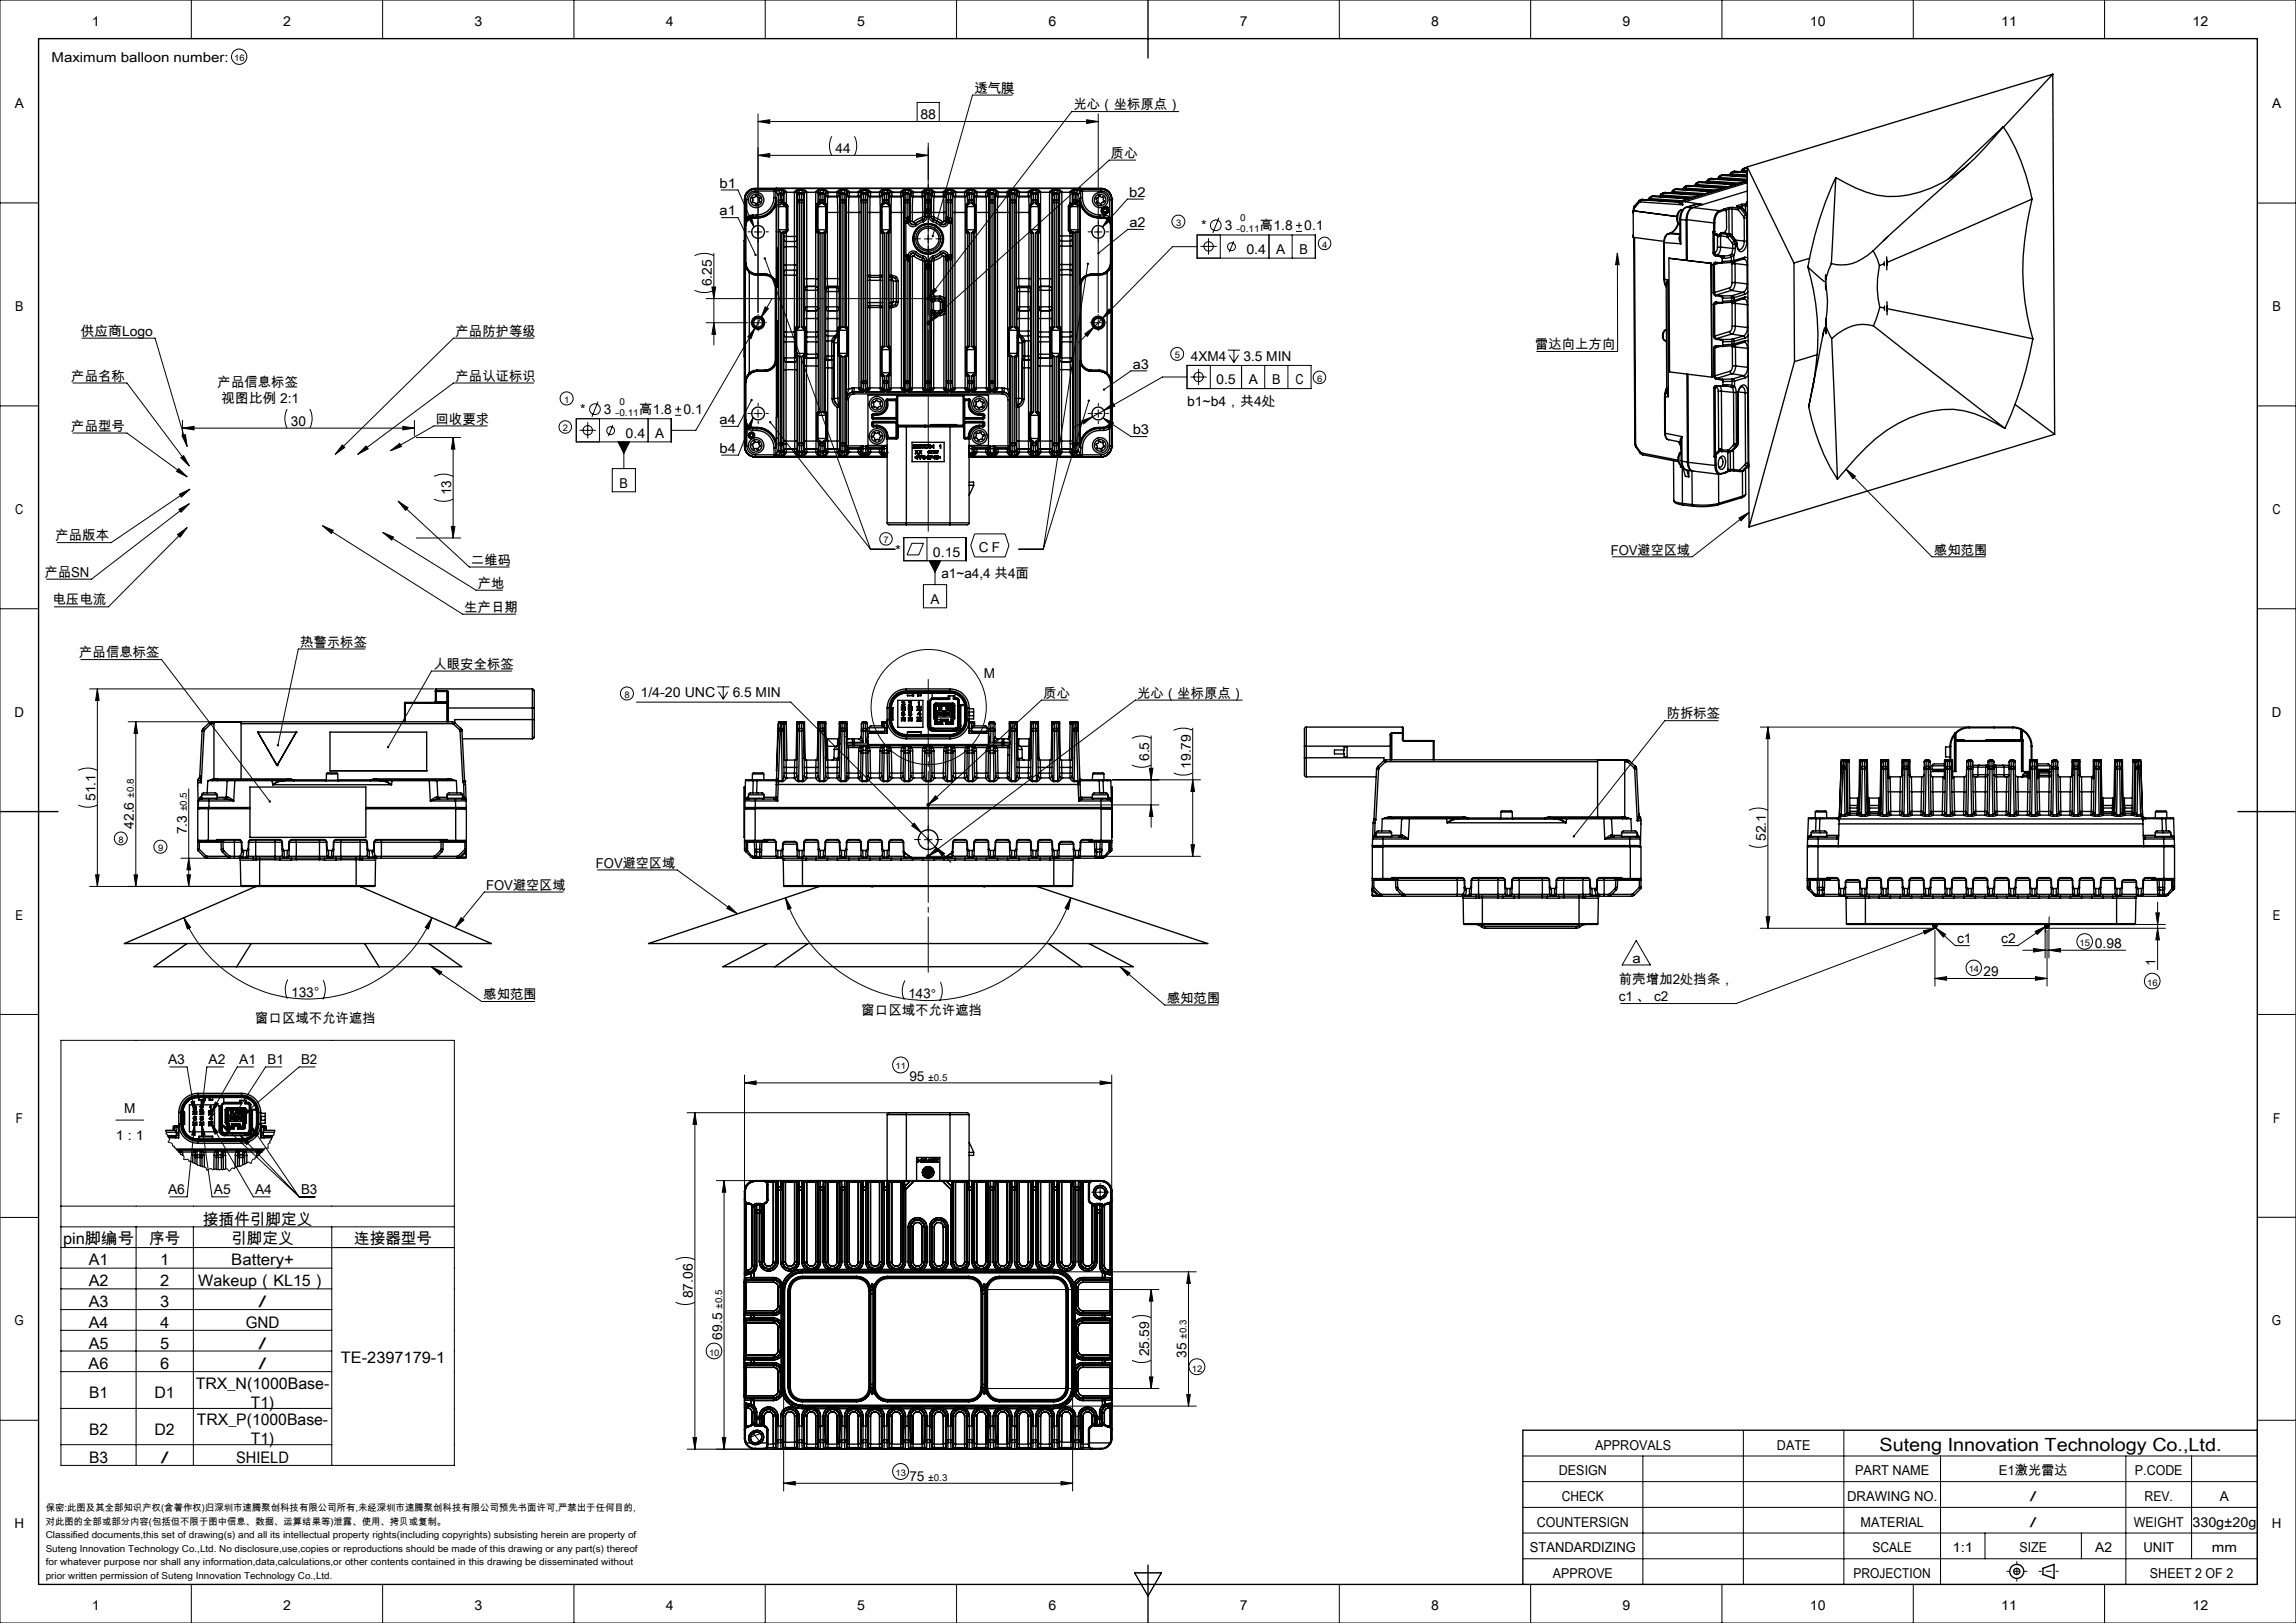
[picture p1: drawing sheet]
<svg xmlns="http://www.w3.org/2000/svg" width="594mm" height="420mm" viewBox="0 0 594 420" stroke-linecap="round" stroke-linejoin="round" font-family="sans-serif">
<defs><g id="words">
<text font-size="4.7" x="486.3" y="375.6">Suteng Innovation Technology Co.,Ltd.</text>
<g font-size="4.1">
<text x="52.5" y="316.9">接插件引脚定义</text>
<text x="16.3" y="322">pin脚编号</text>
<text x="38.6" y="322">序号</text>
<text x="59.8" y="322">引脚定义</text>
<text x="91.6" y="322">连接器型号</text>
<text x="22.9" y="327.3">A1</text>
<text x="41.4" y="327.3">1</text>
<text x="59.8" y="327.3">Battery+</text>
<text x="22.9" y="332.7">A2</text>
<text x="41.4" y="332.7">2</text>
<text x="51.3" y="332.7">Wakeup（KL15）</text>
<text x="22.9" y="338.3">A3</text>
<text x="41.4" y="338.3">3</text>
<text x="66.9" y="338.3">/</text>
<text x="22.9" y="343.7">A4</text>
<text x="41.4" y="343.7">4</text>
<text x="63.6" y="343.7">GND</text>
<text x="22.9" y="349">A5</text>
<text x="41.4" y="349">5</text>
<text x="66.9" y="349">/</text>
<text x="88.2" y="352.8">TE-2397179-1</text>
<text x="22.9" y="354.4">A6</text>
<text x="41.4" y="354.4">6</text>
<text x="50.6" y="359.4">TRX_N(1000Base-</text>
<text x="66.9" y="354.4">/</text>
<text x="23" y="361.8">B1</text>
<text x="40" y="361.8">D1</text>
<text x="64.9" y="364.3">T1)</text>
<text x="23" y="371.3">B2</text>
<text x="40" y="371.3">D2</text>
<text x="50.9" y="368.8">TRX_P(1000Base-</text>
<text x="64.9" y="373.7">T1)</text>
<text x="23" y="378.6">B3</text>
<text x="41.6" y="378.6">/</text>
<text x="61.1" y="378.6">SHIELD</text>
</g>
<g font-size="3.5">
<text x="23.7" y="6.7">1</text>
<text x="73.2" y="6.7">2</text>
<text x="122.7" y="6.7">3</text>
<text x="172.2" y="6.7">4</text>
<text x="221.7" y="6.7">5</text>
<text x="271.2" y="6.7">6</text>
<text x="320.7" y="6.7">7</text>
<text x="370.2" y="6.7">8</text>
<text x="419.7" y="6.7">9</text>
<text x="468.2" y="6.7">10</text>
<text x="517.7" y="6.7">11</text>
<text x="567.2" y="6.7">12</text>
<text x="13.3" y="15.9">Maximum balloon number:</text>
<text x="3.8" y="28">A</text>
<text x="252.1" y="24">透气膜</text>
<text x="277.7" y="28.2">光心（坐标原点）</text>
<text x="587.8" y="28">A</text>
<text x="238.1" y="30.9">88</text>
<text x="216.2" y="39.7">44</text>
<text x="287.4" y="40.9">质心</text>
<text x="186.1" y="48.6">b1</text>
<text x="292.2" y="50.9">b2</text>
<text x="186.2" y="55.7">a1</text>
<text x="292.2" y="58.7">a2</text>
<text x="310.7" y="59.6">*</text>
<text x="316.8" y="59.6">3</text>
<text x="325.9" y="59.6">高1.8</text>
<text x="337.4" y="59.6">0.1</text>
<text x="322.5" y="65.7">0.4</text>
<text x="330.1" y="65.7">A</text>
<text x="336.2" y="65.7">B</text>
<text x="184.2" y="74.1" transform="rotate(-90 184.2 74.1)">6.25</text>
<text x="3.9" y="80.5">B</text>
<text x="587.9" y="80.5">B</text>
<text x="20.8" y="86.9">供应商Logo</text>
<text x="117.9" y="86.9">产品防护等级</text>
<text x="293.1" y="95.4">a3</text>
<text x="308.1" y="93.3">4XM4</text>
<text x="321.7" y="93.3">3.5 MIN</text>
<text x="397.1" y="90.4">雷达向上方向</text>
<text x="18.4" y="98.5">产品名称</text>
<text x="56.3" y="100.1">产品信息标签</text>
<text x="117.9" y="98.5">产品认证标识</text>
<text x="314.6" y="99.5">0.5</text>
<text x="323" y="99.5">A</text>
<text x="329.1" y="99.5">B</text>
<text x="335.2" y="99.5">C</text>
<text x="57.3" y="104.3">视图比例 2:1</text>
<text x="150.1" y="107.1">*</text>
<text x="156.2" y="107.1">3</text>
<text x="165.3" y="107.1">高1.8</text>
<text x="176.8" y="107.1">0.1</text>
<text x="307.1" y="105">b1~b4，共4处</text>
<text x="18.4" y="111.4">产品型号</text>
<text x="75.3" y="110.2">30</text>
<text x="112.7" y="109.6">回收要求</text>
<text x="161.8" y="113.3">0.4</text>
<text x="169.5" y="113.3">A</text>
<text x="186.2" y="109.8">a4</text>
<text x="293" y="112.4">b3</text>
<text x="186.2" y="117.1">b4</text>
<text x="116.7" y="128.2" transform="rotate(-90 116.7 128.2)">13</text>
<text x="160.3" y="126.2">B</text>
<text x="3.9" y="133">C</text>
<text x="587.9" y="133">C</text>
<text x="14.4" y="139.8">产品版本</text>
<text x="231.6" y="143.5">*</text>
<text x="253.2" y="143">C F</text>
<text x="416.7" y="143.5">FOV避空区域</text>
<text x="500.3" y="143.5">感知范围</text>
<text x="11.6" y="149.3">产品SN</text>
<text x="121.8" y="146.1">二维码</text>
<text x="241.3" y="144">0.15</text>
<text x="243.6" y="149.5">a1~a4,4 共4面</text>
<text x="123.6" y="152.2">产地</text>
<text x="13.6" y="156.4">电压电流</text>
<text x="120.1" y="158.4">生产日期</text>
<text x="240.7" y="156.2">A</text>
<text x="77.6" y="167.4">热警示标签</text>
<text x="20.5" y="170.1">产品信息标签</text>
<text x="112.1" y="173">人眼安全标签</text>
<text x="254.6" y="175.3">M</text>
<text x="3.8" y="185.5">D</text>
<text x="165.7" y="180.5">1/4-20 UNC</text>
<text x="189.6" y="180.5">6.5 MIN</text>
<text x="269.9" y="180.5">质心</text>
<text x="294.2" y="180.5">光心（坐标原点）</text>
<text x="431.2" y="185.9">防拆标签</text>
<text x="587.8" y="185.5">D</text>
<text x="297.3" y="197" transform="rotate(-90 297.3 197)">6.5</text>
<text x="308.1" y="199" transform="rotate(-90 308.1 199)">19.79</text>
<text x="24.7" y="207.3" transform="rotate(-90 24.7 207.3)">51.1</text>
<text x="34.6" y="214.5" transform="rotate(-90 34.6 214.5)">42.6</text>
<text x="48.3" y="215.9" transform="rotate(-90 48.3 215.9)">7.3</text>
<text x="456.9" y="217.7" transform="rotate(-90 456.9 217.7)">52.1</text>
<text x="154.1" y="224.5">FOV避空区域</text>
<text x="125.8" y="230.3">FOV避空区域</text>
<text x="4" y="238">E</text>
<text x="588" y="238">E</text>
<text x="506.3" y="244.1">c1</text>
<text x="517.8" y="244.1">c2</text>
<text x="542" y="245.3">0.98</text>
<text x="422.3" y="249.3">a</text>
<text x="557.7" y="249.9" transform="rotate(-90 557.7 249.9)">1</text>
<text x="75.3" y="257.9" transform="rotate(1 75.3 257.9)">133°</text>
<text x="418.8" y="254.6">前壳增加2处挡条，</text>
<text x="513.1" y="252.7">29</text>
<text x="125" y="258.6">感知范围</text>
<text x="222.9" y="262.6">窗口区域不允许遮挡</text>
<text x="234.9" y="258.2" transform="rotate(2 234.9 258.2)">143°</text>
<text x="301.9" y="259.5">感知范围</text>
<text x="418.8" y="259.1">c1 、 c2</text>
<text x="66" y="264.7">窗口区域不允许遮挡</text>
<text x="43.5" y="275.4">A3</text>
<text x="54" y="275.4">A2</text>
<text x="61.9" y="275.4">A1</text>
<text x="69.2" y="275.4">B1</text>
<text x="77.9" y="275.4">B2</text>
<text x="235.3" y="279.7">95</text>
<text x="4.1" y="290.5">F</text>
<text x="32.1" y="288.1">M</text>
<text x="588.1" y="290.5">F</text>
<text x="30" y="295">1 : 1</text>
<text x="43.5" y="309.1">A6</text>
<text x="55.4" y="309.1">A5</text>
<text x="66" y="309.1">A4</text>
<text x="77.9" y="309.1">B3</text>
<text x="179.2" y="336" transform="rotate(-90 179.2 336)">87.06</text>
<text x="3.8" y="343">G</text>
<text x="186.8" y="346.7" transform="rotate(-90 186.8 346.7)">69.5</text>
<text x="587.8" y="343">G</text>
<text x="297.3" y="351" transform="rotate(-90 297.3 351)">25.59</text>
<text x="307" y="351.4" transform="rotate(-90 307 351.4)">35</text>
<text x="412.7" y="375.2">APPROVALS</text>
<text x="459.7" y="375.2">DATE</text>
<text x="235.3" y="383.3">75</text>
<text x="403.3" y="381.8">DESIGN</text>
<text x="479.9" y="381.8">PART NAME</text>
<text x="517.1" y="381.8">E1激光雷达</text>
<text x="552.3" y="381.8">P.CODE</text>
<text x="404.1" y="388.5">CHECK</text>
<text x="477.9" y="388.5">DRAWING NO.</text>
<text x="525.1" y="388.5">/</text>
<text x="554.8" y="388.5">REV.</text>
<text x="574.3" y="388.5">A</text>
<text x="3.7" y="395.5">H</text>
<text x="397.6" y="395.1">COUNTERSIGN</text>
<text x="481.4" y="395.1">MATERIAL</text>
<text x="525.1" y="395.1">/</text>
<text x="552.1" y="395.1">WEIGHT</text>
<text x="567.2" y="395.1">330g±20g</text>
<text x="587.7" y="395.5">H</text>
<text x="395.8" y="401.7">STANDARDIZING</text>
<text x="484.4" y="401.7">SCALE</text>
<text x="505.1" y="401.7">1:1</text>
<text x="522.5" y="401.7">SIZE</text>
<text x="542.1" y="401.7">A2</text>
<text x="554.5" y="401.7">UNIT</text>
<text x="572.3" y="401.7">mm</text>
<text x="401.8" y="408.4">APPROVE</text>
<text x="479.6" y="408.4">PROJECTION</text>
<text x="556.2" y="408.4">SHEET 2 OF 2</text>
<text x="23.7" y="416.7">1</text>
<text x="73.2" y="416.7">2</text>
<text x="122.7" y="416.7">3</text>
<text x="172.2" y="416.7">4</text>
<text x="221.7" y="416.7">5</text>
<text x="271.2" y="416.7">6</text>
<text x="320.7" y="416.7">7</text>
<text x="370.2" y="416.7">8</text>
<text x="419.7" y="416.7">9</text>
<text x="468.2" y="416.7">10</text>
<text x="517.7" y="416.7">11</text>
<text x="567.2" y="416.7">12</text>
</g>
<g font-size="2.5">
<text x="320.9" y="57.1">0</text>
<text x="319.8" y="60">-0.11</text>
<text x="159.2" y="107.6">-0.11</text>
<text x="160.2" y="104.7">0</text>
<text x="34.6" y="206.5" transform="rotate(-90 34.6 206.5)">±0.8</text>
<text x="48.3" y="210" transform="rotate(-90 48.3 210)">±0.5</text>
<text x="240.2" y="279.7">±0.5</text>
<text x="186.8" y="338.7" transform="rotate(-90 186.8 338.7)">±0.5</text>
<text x="307" y="346.5" transform="rotate(-90 307 346.5)">±0.3</text>
<text x="240.2" y="383.3">±0.3</text>
<text x="11.8" y="391.1">保密:此图及其全部知识产权(含著作权)归深圳市速腾聚创科技有限公司所有,未经深圳市速腾聚创科技有限公司预先书面许可,严禁出于任何目的,</text>
<text x="11.8" y="394.6">对此图的全部或部分内容(包括但不限于图中信息、数据、运算结果等)泄露、使用、拷贝或复制。</text>
<text x="11.8" y="398.1">Classified documents,this set of drawing(s) and all its intellectual property rights(including copyrights) subsisting herein are property of</text>
<text x="11.8" y="401.6">Suteng Innovation Technology Co.,Ltd. No disclosure,use,copies or reproductions should be made of this drawing or any part(s) thereof</text>
<text x="11.8" y="405">for whatever purpose nor shall any information,data,calculations,or other contents contained in this drawing be disseminated without</text>
<text x="11.8" y="408.5">prior written permission of Suteng Innovation Technology Co.,Ltd.</text>
</g>
<g font-size="2.4">
<text x="60.6" y="15.8">16</text>
<text x="304.3" y="58.5">3</text>
<text x="342.1" y="64.2">4</text>
<text x="304" y="92.7">5</text>
<text x="340.8" y="98.8">6</text>
<text x="146" y="104.3">1</text>
<text x="145.7" y="111.6">2</text>
<text x="228.6" y="140.6">7</text>
<text x="161.6" y="180.6">8</text>
<text x="30.7" y="218.1">8</text>
<text x="40.9" y="220.3">9</text>
<text x="538" y="244.8">15</text>
<text x="509.3" y="251.6">14</text>
<text x="555.5" y="255">16</text>
<text x="231.7" y="276.7">11</text>
<text x="183.5" y="350.9">10</text>
<text x="308.4" y="354.9">12</text>
<text x="231.7" y="382">13</text>
</g>
</g></defs>
<g fill="none" stroke="#000" stroke-width=".26">
<path d="M0 0h594v420h-594zM49.5 0v10M99 0v10M148.5 0v10M198 0v10M247.5 0v10M346.5 0v10M396 0v10M445.5 0v10M495 0v10M544.5 0v10M196.1 31.5h88"/>
<path d="M196.1 29.5v51.4M196.1 31.5l3-.5v.9zM215.2 35.3l-.4 .9-.2 1.4 .2 1.6 .4 1M221.1 35.3l.3 .9 .3 1.4-.3 1.6-.3 1M237.1 39.7l3 .5-3 .5zM237.3 31.5v-5h5.7v5M240.1 38.2v39.6M261.9 24.6h-10.3l-10.3 36.5M281.1 31l3 .5-3 .4zM284.1 29.5v51.4M304.9 28.9h-27.6l-37.2 48.4M0 52.5h10"/>
<path d="M186.5 49.2h4.4l4.2 9.6M186.7 56.3h4.2l4.6 9.7M193.5 56.2l.8-.4 .8 3zM196.1 40.2l3-.5v1zM196.1 40.2h44M286.8 56.2l.7 .6-2.3 2zM293.8 41.4h-6.8l-46.9 42.2M295.8 59.4h-4l-7.6 6.1M295.8 51.5h-4.1l-6.5 7.3M315.3 56.3l-1.5 4M335.3 59.9h1.6M335.3 58.3h1.6"/>
<path d="M336.1 57.5v1.6M584 52.5h10M179.7 75.1l2 .6h1.4l1.6-.6M179.7 66.2l1-.4 1.3-.2 1.7 .2 1 .4M184.2 74.3h.9l-.4 3zM184.7 65.6v23.7M195.1 60h2M197.9 66.9l27.3 75.2M198 79.4l.8 .5-1.9 2.3zM199.8 77.2l-19.8 34.2h-6.3M239.1 61.8h2M239.8 76.9l.7 .7"/>
<path d="M240.5 76.9l-.7 .7M240.6 77.3h-57.9M241.6 74.6l.7 .6-2.2 2.1zM281.4 68.3l-11.5 73.8M283.1 60h2M286.9 80l.7 .6-2.4 1.8zM309.7 63.8h-6.3l-18.2 18.6M309.7 60.8h30.6v6h-30.6zM310.6 63.8h4.2M312.7 61.6v4.3M315.7 60.8v6M319.2 62.4l-1.2 2.9"/>
<path d="M328.3 60.8v6M334.3 60.8v6M418.4 65.5l.5 3h-.9zM418.4 65.5l.1 25.5h-20.9M18.8 99.1h14l16.2 21.5M21.2 87.5h18.9l8.3 28M138.1 87.5h-20.8l-30.6 30.1M138.1 99.1h-20.8l-24.7 18.5M182.7 83.5h10.8M184.7 83.5l.4 3h-.9zM195.1 83.5h2M195.4 84.8l-1.1 2.8-.8-.4z"/>
<path d="M196.1 82.5v2M239.6 83.6h1M239.8 83.3l.7 .7M240.1 83.1v1M240.5 83.3l-.7 .7M242 81.3l.7 .6-2.6 1.7zM280.6 86.4l2.5-1.8-1.8 2.4zM283.1 84.6l-4.1 4.1M283.1 83.5h2M284.1 82.5v2M285.2 82.4l-2.1 2.2M296.7 96h-4.1l-7 4.8"/>
<path d="M307.1 97.6h-6.4l-15.1 8.6M307.1 94.6h32.1v6h-32.1zM308 97.6h4.2M310.1 95.4v4.3M313.1 94.6v6M317.6 90.6h3.2M318 91.9l1.2 1.9M319.2 90.6v3.2M320.4 91.9l-1.2 1.9M321.2 94.6v6M327.2 94.6v6M333.2 94.6v6"/>
<path d="M0 105h10M18.8 112.1h14l15.6 11.3M46.8 118.4l.7-.5 1.5 2.7zM47.1 112.8l.9-.3 .4 3zM47.2 110.8l3-.5v.9zM47.2 108.8v3.9M47.2 110.8h60M74.3 105.9l-.4 .9-.2 1.3 .2 1.7 .4 1M80.2 105.9l.3 .9 .3 1.3-.3 1.7-.3 1M88.5 115.1l.7 .7-2.5 1.8zM94.7 115.4l.5 .8-2.6 1.4zM101 116.6l2.4-1.9 .5 .9z"/>
<path d="M104.2 110.3l3 .5-3 .4zM107.2 108.8v3.9M107.7 113.2h11.5M117.2 113.2l.5 3h-.9zM117.2 113.2v26M126 110.2h-13.7l-11.3 6.4M149.1 108.4h24.6v6h-24.6zM149.9 111.4h4.3M152 109.2v4.3M154.7 103.9l-1.6 4M155.1 108.4v6M158.6 110l-1.2 2.9"/>
<path d="M159.9 114.4h3l-1.5 3zM161.4 114.4v6.9M167.7 108.4v6M174.7 107.5h1.5M174.7 105.9h1.5M175.5 105.1v1.6M194.5 103.5l-3.6 6.8h-4.2M194.8 108l-.6 3-.9-.3zM194.8 108l-3.8 9.8h-4.3M195.1 107h2M196.1 106v2M199.2 109.2l26 32.9"/>
<path d="M279.9 108.9l2.8-1.1-2.4 1.9zM281.7 103.7l-11.8 38.4M282.7 107.8l-5 2.9M283.1 107h2M284.1 106v2M285.3 108.1l2.8 1.3-.5 .8zM285.3 108.1l7.3 4.9h4.2M285.6 106.2l2.3-1.9 .5 .8zM285.6 106.2l-2.9 1.6M584 105h10M45.9 138.3l2.5-1.8-1.8 2.5zM46.2 121.3l2.2 2.1-2.7-1.4z"/>
<path d="M46.3 131.8l2.7-1.4-2.2 2.2zM46.4 127.9l2.7-1.3-2.2 2zM48.4 136.5l-20.4 20.5h-13.9M49 130.4l-25.3 19.5h-11.7M49.1 126.6l-20.3 13.8h-14M83.4 136l2.8 1.2-.5 .9zM83.4 136l36.3 22.9h13.8M99 137.8l2.8 1.2-.4 .8zM99 137.8l24.2 14.9h6.8M103 129.7l2.6 1.7-.7 .7zM103 129.7l18.4 17h10.3M107.7 139.2h11.5"/>
<path d="M112.3 129.2l1.3 .4 1 .1 1.3-.1 1.3-.4M112.3 123.3l1.9-.6h1.4l1.6 .6M116.8 136.2h.9l-.5 3zM158.4 121.3h6v6h-6zM233.8 139.1h16.2v6h-16.2zM239.8 139.1v6M252.1 138.2h7.9l1 3-1 2.9h-7.9l-1-2.9zM449.9 134.1l2.6-1.5-2.1 2.2zM452.5 132.6l-14.7 11.5h-20.7M477.6 121.4l2.4 1.8-.6 .7zM477.6 121.4l22.2 22.7h13.8M0 157.5h10"/>
<path d="M225.2 142.1h6.4M235.9 140.6h3l-1.2 3h-3zM238.9 151.3h6v6h-6zM240.4 145.1h3l-1.5 3zM241.9 145.1v6.2M263.6 142.1h6.3M584 157.5h10M20.9 170.7h20.9l28 36.7M23.2 178.3h89.2M25.2 178.3v51.1M25.2 178.3l.4 3h-.9zM94.4 167.9h-17.2l-5.3 24.9"/>
<path d="M132.4 173.7h-20.7l-11.3 19.6M185.5 177.7h3.2M185.9 179l1.2 1.9M187.1 177.7v3.2M188.3 179l-1.2 1.9M20.2 199.3l1.7-.5a5.8 5.8 0 0 1 3.3 .5M33.2 186.8h28.6M35.1 186.8l.5 3h-.9zM35.1 186.8v42.6M164.6 181.7h40l33.7 33.8M276.3 181.2h-6.8l-29.4 27.1M292.9 198l.9 .3 1.4 .3 1.7-.3 .9-.3"/>
<path d="M292.9 191l.9-.3 1.4-.3 1.7 .3 .9 .3M297.4 198.8h.9l-.5 3zM297.8 190.4v23.7M303.6 189l.7-.2a5.6 5.6 0 0 1 4.3 .2M308.6 188.4v33.2M321.4 181.2h-27.7l-53.6 40.4M444.5 186.5h-13.8l-23.5 29.9M455.4 188.2h53.6M457.4 188.2v52M457.4 188.2l.5 3h-1zM20.2 208.3l2.3 .6 1.4-.1 1.3-.5M48.8 204.1v25.3"/>
<path d="M235.9 213.7l.6-.7 1.8 2.5zM238.3 215.5l3.6 3.6M239.1 217.3h2M239.8 207.9l.7 .8M240.1 216.3v2M240.1 207.8v1M240.5 207.9l-.7 .8M241.9 219.1l2.5 1.8-.7 .6zM241.9 219.1l4.1 4M242 205.9l.6 .7-2.5 1.7zM242.3 219.4l.5 .8-2.7 1.4zM287.8 201.8h22.8"/>
<path d="M297.8 208.3l.5 3h-.9zM299.8 208.3h-60.2M303.6 200l2 .6 1.4-.1 1.6-.5M308.1 218.6h.9l-.4 3zM308.6 201.8l.4 3h-.9zM452.4 218.7l1 .4 1.4 .2 1.6-.2 1-.4M452.4 209.7l1-.4 1.4-.2 1.6 .2 1 .4M23.2 229.4h38.8M24.7 226.4h.9l-.4 3zM34.7 226.4h.9l-.5 3zM46.8 222.1h9.9M47.6 237.5l1.7 2.5-.8 .4z"/>
<path d="M47.6 237.5a35 35 0 0 0 32.1 21 35 35 0 0 0 32.1-21M48.4 226.4h.9l-.5 3zM48.8 222.1l.5 3h-.9zM111.8 237.5l-1 2.9-.8-.4zM119.3 237.5l.7 .6-2.2 2zM145.7 230.8h-20.4l-7.5 9.3M154.6 225.1h20.6l15.5 11.4M188.6 234.4l2.1 2.1-2.6-1.4zM203.2 232.3l1.5 2.7-.9 .3zM203.2 232.3a38.9 38.9 0 0 0 36.9 26.6 38.9 38.9 0 0 0 36.9-26.6M239.8 221.2l.7 .8M240.1 221.1v1"/>
<path d="M240.5 221.2l-.7 .8M277 232.3l-.6 3-.8-.3zM310.6 221.6h-71M456.9 237.2h1l-.5 3zM527.1 239.2h20M529.1 239.7v8.2M529.1 239.7l.1 1.5M529.3 239.7l-7.3 5h-3.8M530.1 239.7v8.2M530.2 237.2l-.1 1.8M548.1 239.2h12.1M557.7 236.2h1l-.5 3z"/>
<path d="M558.2 233.5v17.4M74.4 253.5l-.6 2.3 .1 1.3 .4 1.3M83.6 253.7l.5 1.3 .1 1-.3 1.7-.4 .9M111.6 250.2l2.7 1.3-.5 .8zM111.6 250.2l13 9h13.8M234.1 253.7l-.7 2.3 .1 1.4 .4 1.3M243.3 254.1l.4 1.3 .1 1.4-.7 2.3M289.8 250.2l2.5 1.6-.6 .7zM289.8 250.2l11.5 9.9h13.8M423.3 243.4l3.7 6.3h-7.3zM455.4 240.2h44.7M497.6 240.9l3-.7-2.7 1.5z"/>
<path d="M500.6 253.2l3-.5v1zM500.6 240.8v14.4M500.6 253.2h29M500.6 240.2l-51.4 19.5h-29.9M500.8 240.2l2.6 1.6-.7 .7zM500.8 240.2l5 4.5h3.7M523.3 245.9h26.6M526.1 245.4l3 .5-3 .5zM526.5 241l2.8-1.3-2.3 2.1zM526.6 252.7l3 .5-3 .5zM529.6 240.8v14.4M530.1 240.2h30.1"/>
<path d="M530.1 245.9l3-.5v1zM558.2 240.2l.5 3h-1zM0 262.5h10M15.8 269.2h101.7v110h-101.7zM43.9 276.1h4.5l2 11.9M57.8 276.1h-4.3l-1.4 11.8M65.7 276.1h-4.3l-6.8 11.9M72.8 276.1h-4.1l-8.6 13.3M81.5 276.1h-4.1l-15.5 13.3M192.6 278.2v31.8M284.6 279.7l3 .5-3 .5zM287.6 278.2v31.8"/>
<path d="M584 262.5h10M30 289.9h7.2M42.9 292.5l-.1 .3 .3 .2-.2 .4 .4 .2 .6 1.1-.4 .8 .1 .1a.85 .85 0 0 1 1 .6v.3l.5 .1-.1 .3 .7 .4v.4h.3v.2l.3 .1-.1 .2 .4 .2 .1 .4h.4l.1 .2a.65 .65 0 0 1 .3 1.1h1.1l.3 .5 .5-.2 .2 .3h.2l.1 .3 .4-.1 .2 .4h.5l.1 .3 .4-.1 .4 .3h.5v.2l.3-.1 .6 .2 .2 .7h.2a.9 .9 0 0 1 1.1-.3l.2 .2 .3-.3 .2 .2 .4-.1 .3 .2 .2-.2 .3 .3 .3-.2 .6 .2 .2-.3 .2 .2 .8-.2 .5 .6 .1-.1a.75 .75 0 0 1 1.1-.6h.2l.1-.4 .3 .2 .8-.5 .4 .2 .5-.5h.2l.4-.3 .2 .1 .3-.4 .3-.1 .8 .3 .4-1 .6-.1v-.4h.3l.1-.3 .6-.2v-.3h.3v-.3l.5-.2v-.3l.4-.2a.72 .72 0 0 1 1.2-.6v-1.1l.5-.2-.2-.5 .6-.4-.1-.5 .3-.1v-.4l.4-.2-.1-.4 .3-.4v-.4M49.4 285.1l.9-.1 .1 3zM50.4 290.8l.1 3-.9-.1zM50.4 290.8l-2 18.9h-4.5M52 284.9l.9 .1-.8 2.9zM52.2 290.8l.9 2.9-1 .1zM52.2 290.8l2.7 18.9h4.2M54.5 290.7l11 19h4.3M54.5 290.7l1.9 2.3-.8 .5zM55.7 285.2l.8 .5-1.9 2.3z"/>
<path d="M57.1 290.7l2.5 1.7-.7 .7zM57.1 290.7l20.3 19M61.3 286.6l.8 .5-2 2.3zM62.1 293.7l2.4 1.8-.7 .7zM62.1 293.7l15.3 16M63.9 287.1l.6 .7-2.6 1.6zM64.9 291.3l2.1 2.2-.8 .6zM64.9 291.3l12.5 18.4M177.8 288h56.2M179.8 288v87M179.8 288l.4 3h-.9zM192.6 280.2l3-.5v1z"/>
<path d="M192.6 280.2h95M0 315h10M15.8 312.1h101.7M15.8 317.5h101.7M35.2 317.5v61.7M50 317.5v61.7M77.4 309.7h4.1M85.8 317.5v61.7M185.3 305.5h17.4M187.3 305.5v69.5M187.3 305.5l.5 3h-.9zM283.6 308.5h2"/>
<path d="M284.6 307.5v2M584 315h10M15.8 322.8h101.7M15.8 328.2h70M15.8 333.5h70M15.8 338.9h70M174.8 337l1 .4 1.3 .2 1.7-.2 1-.4M174.8 326l.6-.3a5.7 5.7 0 0 1 4.4 .3M255.1 333.7h44.7M273.1 329.1h36.4M297.8 333.7l.5 3h-.9zM297.8 333.7v25.6"/>
<path d="M307.5 329.1l.4 3h-.9zM307.5 329.1v34.8M15.8 344.3h70M15.8 349.6h70M15.8 354.9h70M202.7 359.5v26.4M255.1 359.3h44.7M277.5 359.5v26.4M292.9 352l2 .6 1.3-.1 1.6-.5M292.9 341l2-.6 1.3 .1 1.6 .5M297.4 356.3h.9l-.5 3zM0 367.5h10"/>
<path d="M15.8 364.5h70M15.8 373.9h70M177.8 375h23.7M179.3 372h.9l-.4 3zM186.9 372h.9l-.5 3zM273.1 363.9h36.4M307 360.9h.9l-.4 3zM394 376.8h190M425 376.8v33.2M451 370.1v39.9M477 370.1v39.9M502 376.8v33.2"/>
<path d="M550 376.8v33.2M567 376.8v26.6M584 370.1v39.9h-190M584 367.5h10M202.7 383.8h74.8M202.7 383.8l3-.4v.9zM274.5 383.4l3 .4-3 .5zM394 383.4h190M394 390.1h190M394 396.7h190M513.5 396.7v6.7M538.5 396.7v6.7"/>
<path d="M49.5 410v10M99 410v10M148.5 410v10M198 410v10M247.5 410v10M293.5 407h7l-3.5 6zM293.5 407l3.5 6M346.5 410v10M394 403.4h190M396 410v10M445.5 410v10M495 410v10"/>
<path d="M544.5 410v10"/>
<circle cx="61.9" cy="14.7" r="1.98"/>
<circle cx="304.9" cy="57.3" r="1.67"/>
<circle cx="314.5" cy="58.3" r="1.38"/>
<circle cx="312.7" cy="63.8" r="1.22"/>
<circle cx="318.6" cy="63.8" r="1.02"/>
<circle cx="342.7" cy="63" r="1.62"/>
<circle cx="304.6" cy="91.6" r="1.67"/>
<circle cx="310.1" cy="97.5" r="1.2"/>
<circle cx="341.3" cy="97.7" r="1.63"/>
<circle cx="146.2" cy="110.5" r="1.61"/>
<circle cx="146.6" cy="103.1" r="1.69"/>
<circle cx="152.1" cy="111.4" r="1.22"/>
<circle cx="153.9" cy="105.9" r="1.38"/>
<circle cx="158" cy="111.4" r="1.01"/>
<circle cx="229.2" cy="139.4" r="1.61"/>
<circle cx="162.2" cy="179.5" r="1.69"/>
<circle cx="240.3" cy="183" r="14.9"/>
<circle cx="31.3" cy="217" r="1.66"/>
<circle cx="41.5" cy="219.1" r="1.68"/>
<circle cx="510.6" cy="250.5" r="1.99"/>
<circle cx="539.3" cy="243.6" r="2.03"/>
<circle cx="556.8" cy="253.9" r="2.02"/>
<circle cx="233" cy="275.6" r="2.06"/>
<circle cx="184.7" cy="349.6" r="2.02"/>
<circle cx="309.7" cy="353.7" r="2.06"/>
<circle cx="233" cy="380.8" r="2.06"/>
</g>
<g fill="none" stroke="#000" stroke-width=".35">
<path d="M10 10h574v400h-574zM297 0v15M531.1 19.2l-12.8 13.7M531.1 19.2l-79.1 24M531.1 19.2l.5 93.2M518.3 32.8l-14.4 13.6M518.3 32.8a93.5 93.5 0 0 1-10 10.5 30.5 30.5 0 0 1-20 7.6 26.3 26.3 0 0 1-10.8-3.5l-2.6-1.5M518.3 32.8a52.7 52.7 0 0 1 7.4 18.7M192.7 51.7h.1M192.7 51.7h.5M192.7 51.7v63.8M192.7 58.1l.2 .3"/>
<path d="M192.9 58.4h.1M192.9 58.4v9.6M193.2 56.2l-.5 1.9M193.2 56.2l.3 .4M193.2 51.7v4.5M193.4 56.1l.2 .4M193.4 56.1l-.2 .1M193.5 56.6l-.5 .5-.3 1M193.6 56.5l-.1 .1M193.8 56.7a2.05 2.05 0 0 0-.9 1.7M193.8 56.7h.1M193.8 56.7a1.89 1.89 0 0 0-.9 1.7"/>
<path d="M194.7 51.1h.5l.4-.5a.89 .89 0 0 0 1 .6 .86 .86 0 0 0 0 1.1 .89 .89 0 0 0-1 .6 .88 .88 0 0 0-.9-.6l.1-.5zM194.7 56.1l-1.1 .4M194.7 55.7v.4M194.7 55.7l-1.3 .4M194.7 56.1l.2 .3M194.7 56.1h1M194.7 55.7h1M194.9 56.4l-1.1 .3M194.9 56.4h.1M194.9 56.4h1M195.4 49.4a2.23 2.23 0 0 0-2.2 2.3M195.4 49.4v-.4a2.47 2.47 0 0 0-2.7 2.7"/>
<path d="M195.4 49.4h4.8M195.7 55.7v.4M195.7 56.1l.2 .3M195.9 56.4h.1M200.2 54l-.1 .2a5 5 0 0 1-4.2 2.2M200.2 53.9a5.1 5.1 0 0 1-4.3 2.5M200.2 53.9v.1M200.2 51.1h.5M200.2 49.4h.5M200.2 51.1a4.5 4.5 0 0 1-4.5 4.6M200.2 49.4v1.7M200.6 48.9h-5.2a2.66 2.66 0 0 0-2.7 2.8"/>
<path d="M200.6 48.9h.1M200.7 48.9v.5M200.7 48.9h-.5v.5M200.7 51.1a5.1 5.1 0 0 1-5 5M200.7 52.5l-.5 1.4M200.7 52.5h.1M200.7 51.1l.2 .2M200.7 49.4v1.7M200.8 52.5l.1-.4v1.5M200.8 52.5l-.6 1.5M200.8 48.8l.4 .1M200.8 48.7l-.2 .2"/>
<path d="M200.8 48.7v1M200.8 49.7l.5 .7M200.9 51.3l-.2 1.2M200.9 60h1v54.6M200.9 51.3v20.9M201.2 48.9l-.4 .8M201.2 48.9l.1 .2M201.3 50.4v.1M201.3 49.3h.1M201.3 49.1v.2M201.3 50.5l.1 1.6M201.3 49.3h1.1"/>
<path d="M201.3 49.1h1.1M201.4 52.1v.3M201.4 52.4h.5M201.4 53.5h.1M201.4 59.5h.1M201.4 49.3l-.6 .4M201.4 52.4v62.2M201.4 59.5h2.2M201.4 53.5h2.2M201.4 49.3l.4 .6M201.8 50.2l-.5 .3M201.8 49.9v.3"/>
<path d="M201.8 49.9l-.4 .2-.1 .3M201.8 50.2h.3M201.8 50.2l.1 1.5M201.8 49.9h.3M201.9 51.7v.7M201.9 51.7l-.5 .4M201.9 52.4v.6h-1M201.9 52.4h.2M201.9 51.7h.2M202.1 51.7v.7M202.1 52.4h.5M202.1 52.7h.5"/>
<path d="M202.1 52.7l.4 .2 .7 .1M202.1 51.7l.5 .4M202.1 52.4v.3M202.1 50.2l.5 .3M202.1 49.9v.3M202.1 49.9l.3 .1 .2 .4M202.1 50.2v1.5M202.4 49.3l.3 .1 .1 .4M202.4 49.1v.2M202.4 49.1l.7 .2 .3 .5M202.4 49.3l-.3 .6M202.6 52.1v.3"/>
<path d="M202.6 52.7l.3 .3M202.6 52.4v.3M202.6 52.7h.2M202.6 50.4v.1M202.6 50.5v1.6M202.8 52.7l.3 .3M202.8 49.8h.1M202.8 52.7h.5M202.8 49.8h.6M202.8 49.8v2.9M202.8 49.8l-.2 .6M202.9 53l.4 .1 .1 .4"/>
<path d="M202.9 53h.1M202.9 60h.1M202.9 60l-.3 .3M203.1 53l.4 .1 .1 .4M203.1 60l-.3 .3M203.2 60h-.7l-.4 .3M203.2 60l.1 .3M203.3 52.7l-.1 .3M203.3 52.6v.1M203.3 52.6l.4 .8M203.4 59.5l-.2 .3-.3 .2M203.4 59.5h.1"/>
<path d="M203.4 59.5l-.1 .3-.4 .2M203.4 53.5h.1M203.4 53.5v6M203.4 49.8h-.6M203.4 52.6h-.1M203.4 52.6l.4 .8M203.4 49.8v2.8M203.4 49.8h2.1M203.6 59.5h.1M203.6 59.5l-.1 .3-.4 .2M203.7 53.4l-.1 .1M203.7 59.5l-.4 .8"/>
<path d="M203.7 59.5h.1M203.7 53.4h.1M203.7 53.4v6.1M203.8 59.5l-.4 .8M203.8 53.4v6.1M205.5 49.8h.6M205.5 49.8v11.4M206.1 49.8h.1M206.1 49.8v11.4M206.1 49.8l.2 .6M206.3 50.4v.1M206.3 50.5l.1 1.6"/>
<path d="M206.4 52.4h.5M206.4 52.1v.3M206.4 52.4v32.2M206.6 49.3l-.3 .1-.2 .4M206.6 49.1l-.9 .3-.2 .4M206.6 49.1v.2M206.6 49.3h1M206.6 49.3l.2 .6M206.6 49.1h1M206.8 50.2l-.5 .3M206.8 49.9v.3M206.8 49.9l-.4 .2-.1 .3"/>
<path d="M206.8 50.2h.6M206.8 50.2l.1 1.5M206.8 49.9h.6M206.9 51.7v.7M206.9 51.7l-.5 .4M206.9 52.4v32.2M206.9 52.4h.5M206.9 51.7h.5M207.4 51.7v.7M207.4 52.4h.5M207.4 51.7l.5 .4M207.4 50.2l.5 .3"/>
<path d="M207.4 50.2v1.5M207.4 52.4v32.2M207.4 49.9v.3M207.4 49.9l.4 .1 .1 .4M207.6 49.3l.4 .2 .1 .3M207.6 49.1v.2M207.6 49.1a.93 .93 0 0 1 1.1 .7M207.6 49.3l-.2 .6M207.9 52.1v.3M207.9 52.4v32.2M207.9 50.4v.1M207.9 50.5v1.6"/>
<path d="M208.1 49.8h.1M208.1 49.8h.6M208.1 49.8v22.3M208.1 49.8l-.2 .6M208.7 49.8h-.6M208.7 49.8v22.3M208.7 49.8h2.3M211 49.8h.6M211 49.8v22.3M211.2 59.8l.3 .5M211.2 59.8h.2M211.2 53.1h.2"/>
<path d="M211.2 53.1v6.7M211.4 59.7v.1M211.4 53.1v.2M211.4 59.7l.1 .4M211.4 59.8l.1 .5M211.4 59.7h.2M211.4 53.1v6.7M211.4 53.3h.2M211.5 52.7v.2M211.5 52.7h.1M211.5 52.7l-.1 .4M211.5 52.7l-.3 .4"/>
<path d="M211.5 52.9l-.1 .4M211.5 52.9h.3M211.6 53.3v.1M211.6 59.7l.2 .4M211.6 59.5v.2M211.6 59.5l.3 .5M211.6 53.5h.1M211.6 59.5h.1M211.6 52.7l-.1 .2M211.6 49.8h.1M211.6 49.8v2.9M211.6 53.4v6.1"/>
<path d="M211.6 59.5h2M211.6 53.5h2M211.6 52.7h.3M211.6 49.8l.2 .6M211.8 52.9l-.2 .4M211.8 52.9h.1M211.8 50.4v.1M211.8 50.5l.1 1.6M211.9 52.7h.5M211.9 52.7l-.1 .2M211.9 52.4h.5M211.9 52.1v.3"/>
<path d="M211.9 52.4v.3M211.9 52.9l-.3 .5M211.9 60l-.1 .1M211.9 60l.5 .3M212.1 49.3l-.3 .1-.2 .4M212.1 49.1l-.9 .3-.2 .4M212.1 49.1v.2M212.1 49.3h1M212.1 49.3l.2 .6M212.1 49.1h1M212.3 50.2l-.5 .3M212.3 49.9v.3"/>
<path d="M212.3 49.9l-.4 .2-.1 .3M212.3 50.2h.6M212.3 50.2l.1 1.5M212.3 49.9h.6M212.4 52.7l-.5 .2M212.4 51.7v.7M212.4 51.7l-.5 .4M212.4 52.4h.5M212.4 52.4v.3M212.4 51.7h.5M212.9 52.7l.4 .2M212.9 51.7v.7"/>
<path d="M212.9 52.4h.5M212.9 52.7h.5M212.9 51.7l.5 .4M212.9 50.2l.5 .3M212.9 49.9v.3M212.9 49.9l.4 .1 .1 .4M212.9 50.2v1.5M212.9 52.4v.3M213.1 49.3l.4 .1 .1 .4M213.1 49.1v.2M213.1 49.1a.93 .93 0 0 1 1.1 .7M213.1 49.3l-.2 .6"/>
<path d="M213.3 60l.2 .1M213.3 52.9l.3 .5M213.3 60l-.4 .3M213.4 52.7l.1 .2M213.4 52.1v.3M213.4 50.5v1.6M213.4 52.4v.3M213.4 52.7h.1M213.4 50.4v.1M213.5 52.9h-.2M213.5 52.9l.1 .4M213.5 52.7v.2"/>
<path d="M213.5 52.7l.1 .1M213.5 52.9h.1M213.5 52.9l.2 .4M213.5 50.4v2.3M213.5 50.4l.3 .5 .3 .1M213.6 49.8h.1M213.6 49.8v.4M213.6 52.8l.2 .5M213.6 52.8l-.1 .1M213.6 52.8l.1 .5M213.6 50.2l.1 .3 .5 .3M213.6 49.8h.6"/>
<path d="M213.6 49.8l-.2 .6M213.6 50.2l-.1 .2M213.6 59.5v.2M213.6 59.7l-.1 .4M213.6 59.5l-.3 .5M213.6 53.3v.1M213.6 53.5h.1M213.6 59.5h.1M213.6 53.4v6.1M213.6 59.7h.1M213.6 53.3h.1M213.7 59.7v.1"/>
<path d="M213.7 59.7l-.2 .4M213.7 53.3h.1M213.7 53.3v1.7M213.7 59.8l-.1 .5M213.7 55h.1M213.7 59.8h.1M213.7 55v4.8M213.8 55h.2M213.8 53.3v1.7M213.8 59.8l-.2 .5M213.8 55v4.8M214 55v17.1"/>
<path d="M214 55h2.7M214.1 51l-.1 4M214.1 51h2.5M214.2 49.8v1M214.2 49.8h-.6M214.2 49.8h.1M214.2 50.8l-.1 .2M214.2 50.8h2.3M214.2 49.8h2.3M216.5 49.8v1M216.5 49.8h.6M216.5 49.8h.1"/>
<path d="M216.5 50.8l.1 .2M216.6 51l.1 4M216.7 55h.6M216.7 55v17.1M217.1 49.8v.4M217.1 49.8h.1M217.1 50.2l-.2 .5-.4 .1M217.1 50.2l.1 .2M217.1 49.8l.2 .6M217.2 50.4l.1 4.6M217.2 50.4l-.1 .3-.5 .3M217.3 55v17.1"/>
<path d="M217.3 50.4v.1M217.3 50.5l.1 1.6M217.4 52.4h.5M217.4 52.1v.3M217.4 52.4v32.2M217.6 49.3l-.3 .1-.2 .4M217.6 49.1l-.9 .3-.2 .4M217.6 49.1v.2M217.6 49.3h1M217.6 49.3l.2 .6M217.6 49.1h1M217.8 50.2l-.5 .3"/>
<path d="M217.8 49.9v.3M217.8 49.9l-.4 .2-.1 .3M217.8 50.2h.6M217.8 50.2l.1 1.5M217.8 49.9h.6M217.9 51.7v.7M217.9 51.7l-.5 .4M217.9 52.4h.5M217.9 52.4v32.2M217.9 51.7h.5M218.4 52.4h.5M218.4 52.4v32.2"/>
<path d="M218.4 51.7v.7M218.4 51.7l.5 .4M218.4 50.2l.5 .3M218.4 49.9v.3M218.4 49.9l.3 .1 .2 .4M218.4 50.2v1.5M218.6 49.3l.4 .1 .1 .4M218.6 49.1v.2M218.6 49.1a.93 .93 0 0 1 1.1 .7M218.6 49.3l-.2 .6M218.9 52.1v.3M218.9 50.5v1.6"/>
<path d="M218.9 52.4v32.2M218.9 50.4v.1M218.9 55h.6M218.9 55v29.6M219 50.4l-.1 4.6M219 50.4l.2 .4 .4 .2M219.1 49.8h.1M219.1 49.8v.4M219.1 50.2l.2 .4 .4 .2M219.1 49.8h.6M219.1 49.8l-.2 .6M219.1 50.2l-.1 .2"/>
<path d="M219.5 55v45.7M219.5 55h2.7M219.6 51l-.1 4M219.6 51h2.5M219.7 49.8v1M219.7 49.8h-.6M219.7 49.8h.1M219.7 50.8l-.1 .2M219.7 50.8h2.3M219.7 49.8h2.3M222 49.8v1M222 49.8h.6"/>
<path d="M222 49.8h.1M222 50.8l.1 .2M222.1 51l.1 4M222.2 55h.6M222.2 55v45.4M222.6 49.8v.4M222.6 49.8h.1M222.6 50.2l-.2 .5-.4 .1M222.6 50.2l.1 .2M222.6 49.8l.2 .6M222.7 50.4l.1 4.6M222.7 50.4l-.1 .4-.5 .2"/>
<path d="M222.8 55v45.4M222.8 52.1l.1 .3M222.8 50.4v.1M222.8 50.5v1.6M222.9 52.4h.5M222.9 52.4v46.1M223.1 49.3l-.4 .2-.1 .3M223.1 49.1a.93 .93 0 0 0-1.1 .7M223.1 49.1v.2M223.1 49.3h1M223.1 49.3l.2 .6M223.1 49.1h1"/>
<path d="M223.3 50.2l-.5 .3M223.3 49.9v.3M223.3 49.9l-.2 .1-.3 .4M223.3 50.2h.6M223.3 50.2l.1 1.5M223.3 49.9h.6M223.4 51.7v.7M223.4 51.7l-.6 .4M223.4 52.4h.5M223.4 51.7h.5M223.4 52.4v46.1M223.9 51.7v.7"/>
<path d="M223.9 52.4h.5M223.9 51.7l.5 .4M223.9 52.4v46.1M223.9 50.2l.5 .3M223.9 49.9v.3M223.9 49.9l.4 .2 .1 .3M223.9 50.2v1.5M224.1 49.3l.4 .2 .1 .3M224.1 49.1l.9 .3 .2 .4M224.1 49.1v.2M224.1 49.3l-.2 .6M224.4 52.1v.3"/>
<path d="M224.4 50.4v.1M224.4 50.5v1.6M224.4 52.4v48.1M224.5 50.4l-.1 4.6h.6M224.5 50.4l.1 .3 .5 .3M224.6 49.8h.1M224.6 49.8v.4M224.6 50.2l.3 .5 .3 .1M224.6 49.8h.6M224.6 49.8l-.2 .6M224.6 50.2l-.1 .2M225 55v16.3"/>
<path d="M225 55h2.7M225.1 51l-.1 4M225.1 51h2.5M225.2 49.8v1M225.2 49.8h-.6M225.2 49.8h.1M225.2 50.8l-.1 .2M225.2 50.8h2.3M225.2 49.8h2.3M227.5 49.8v1M227.5 49.8h.6M227.5 49.8h.1"/>
<path d="M227.5 50.8l.1 .2M227.6 51l.1 4M227.7 55h.2M227.7 55v16.3M227.9 59.8l.3 .5M227.9 53.3v1.7M227.9 55h.2M227.9 59.8h.2M227.9 55v4.8M228 53.3l.1 1.7M228 53.3h.1M228 53.3h-.1"/>
<path d="M228.1 59.7v.1M228.1 59.7l.1 .4M228.1 59.8l.1 .5M228.1 59.7h.1M228.1 55v4.8M228.1 53.3v.1M228.1 59.7l.2 .4M228.1 59.5v.2M228.1 59.5l.4 .5M228.1 59.5h.1M228.1 53.5h.1M228.1 49.8v.4"/>
<path d="M228.1 49.8h.1M228.1 52.8l-.2 .5M228.1 52.8l-.1 .5M228.1 52.8l.1 .1M228.1 50.2l-.2 .5-.4 .1M228.1 53.4v6.1M228.1 59.5h2M228.1 53.5h2M228.1 50.2l.1 .2M228.1 49.8l.2 .6M228.2 52.9l-.2 .4M228.2 52.9h.1"/>
<path d="M228.2 50.4l.1 2.3M228.2 50.4l-.1 .4-.5 .2M228.3 52.9l-.2 .4M228.3 52.9h.2M228.3 52.7l-.1 .2M228.3 52.7l-.2 .1M228.3 52.7h.1M228.3 50.4l.1 .1M228.4 52.7h.5M228.4 52.7l-.1 .2M228.4 52.4h.5M228.4 52.1v.3"/>
<path d="M228.4 50.5v1.6M228.4 52.4v.3M228.5 52.9l-.4 .5M228.5 60l-.2 .1M228.5 60l.4 .3M228.6 49.3l-.4 .1-.1 .4M228.6 49.1a.93 .93 0 0 0-1.1 .7M228.6 49.1v.2M228.6 49.3h1M228.6 49.3l.2 .6M228.6 49.1h1M228.8 50.2l-.4 .3"/>
<path d="M228.8 49.9v.3M228.8 49.9l-.2 .1-.3 .4M228.8 50.2h.6M228.8 50.2l.1 1.5M228.8 49.9h.6M228.9 52.7l-.4 .2M228.9 51.7v.7M228.9 51.7l-.5 .4M228.9 52.4v.3M228.9 52.4h.5M228.9 51.7h.5M229.4 52.7l.4 .2"/>
<path d="M229.4 51.7v.7M229.4 52.4h.5M229.4 52.7h.5M229.4 51.7l.5 .4M229.4 52.4v.3M229.4 50.2l.5 .3M229.4 49.9v.3M229.4 49.9l.4 .2 .1 .3M229.4 50.2v1.5M229.6 49.3l.3 .1 .2 .4M229.6 49.1l.9 .3 .2 .4M229.6 49.1v.2"/>
<path d="M229.6 49.3l-.2 .6M229.8 60l.2 .1M229.8 52.9l.3 .5M229.8 60l-.4 .3M229.9 52.7l.1 .2M229.9 52.1v.3M229.9 52.4v.3M229.9 52.7h.1M229.9 50.4v.1M229.9 50.5v1.6M229.9 52.7l.2 .1M230 52.9h-.2"/>
<path d="M230 52.9l.2 .4M230 52.9h.1M230 50.4l-.1 2.3M230 50.4l.1 .3 .5 .3M230.1 52.8l.2 .5M230.1 52.8l-.1 .1M230.1 52.8l.1 .5M230.1 59.5l.1 .2M230.1 59.5l-.3 .5M230.1 53.5h.1M230.1 59.5h.1M230.1 49.8h.1"/>
<path d="M230.1 49.8v.4M230.1 50.2l.3 .5 .3 .1M230.1 49.8h.6M230.1 53.4v6.1M230.1 49.8l-.2 .6M230.1 50.2l-.1 .2M230.2 59.7l-.2 .4M230.2 53.3l-.1 .1M230.2 59.7h.1M230.2 53.3h.1M230.2 59.7v.1M230.2 59.8l-.1 .5"/>
<path d="M230.2 55h.1M230.2 59.8h.1M230.2 55v4.8M230.2 53.3v1.7M230.3 59.8l-.2 .5M230.3 55h.2M230.3 53.3v1.7M230.3 55v4.8M230.5 55v16.3M230.5 55h2.7M230.6 51l-.1 4M230.6 51h2.5"/>
<path d="M230.7 49.8v1M230.7 49.8h-.6M230.7 49.8h.1M230.7 50.8l-.1 .2M230.7 50.8h2.3M230.7 49.8h2.3M233 49.8v1M233 49.8h.6M233 49.8h.1M233 50.8l.1 .2M233.1 51l.1 4M233.2 55h.6"/>
<path d="M233.2 55v45.4M233.6 49.8v.4M233.6 49.8h.1M233.6 50.2l-.1 .3-.5 .3M233.6 50.2l.1 .2M233.6 49.8l.2 .6M233.7 50.4l.1 4.6M233.7 50.4a.55 .55 0 0 1-.6 .6M233.8 50.4l.1 .1M233.8 55v45.4M233.9 56.5h.5M233.9 52.4h.5"/>
<path d="M233.9 52.1v.3M233.9 56.5a.62 .62 0 0 0 .4 .5 .62 .62 0 0 0 .6-.1M233.9 56.9l.5 .4M233.9 56.5v.4M233.9 56.9l.1 .5 .4 .3M233.9 50.5v1.6M233.9 52.4v4.1M233.9 56.9v9.8M234.1 49.3l-.3 .1-.2 .4M234.1 49.1a.93 .93 0 0 0-1.1 .7M234.1 49.1v.2M234.1 49.3h1"/>
<path d="M234.1 49.3l.3 .6M234.1 49.1h1M234.4 51.7v.7M234.4 56.5l.1 .1M234.4 51.7l-.5 .4M234.4 50.2l-.5 .3M234.4 49.9v.3M234.4 49.9l-.3 .1-.3 .4M234.4 52.4h.5M234.4 51.7h.5M234.4 50.2v1.5M234.4 52.4v4.1"/>
<path d="M234.4 57.7v8.2M234.4 50.2h.5M234.4 49.9h.5M234.4 57.3v.4M234.5 56.6l.4 .3M234.7 57.2l-.3 .1M234.7 57.2l.2 .4M234.8 56.3l-.3 .3M234.8 56.3l.4 .3M234.9 51.7v.7M234.9 56.2l-.1 .1M234.9 52.4h.5"/>
<path d="M234.9 56.2h.5M234.9 51.7l.5 .4M234.9 57.1l-.2 .1M234.9 57.1l.2 .3M234.9 52.4v3.8M234.9 57.1h.1M234.9 50.2l.5 .3M234.9 56.9v.2M234.9 49.9v.3M234.9 49.9l.4 .1 .1 .4M234.9 50.2v1.5M234.9 57.6l-.5 .1"/>
<path d="M234.9 57.6a1.29 1.29 0 0 0 2.2 .8M235.1 57.4l-.2 .2M235.1 57.4h.1M235.1 57.4h.3M235.1 49.3l.3 .1 .2 .4M235.1 49.1l.9 .3 .2 .4M235.1 49.1v.2M235.1 49.3l-.2 .6M235.2 56.6l-.3 .3M235.2 56.6v.2M235.2 56.8v.3M235.2 56.8l-.3 .3"/>
<path d="M235.2 57.1l-.1 .3M235.4 52.1v.3M235.4 56.2l-.2 .4M235.4 56.2v.3M235.4 52.4v3.8M235.4 56.5l-.2 .3M235.4 50.4v.1M235.4 56.5l-.2 .6M235.4 57.4a.8 .8 0 0 0 .5 .7 .8 .8 0 0 0 .8-.1M235.4 50.5v1.6M235.4 57.3v.1M235.4 57.3a.8 .8 0 0 0 .5 .7 .8 .8 0 0 0 .8-.1"/>
<path d="M235.4 55h.6M235.4 57.3h.6M235.4 55v2.4M235.5 50.4l-.1 4.6M235.5 50.4l.2 .4 .4 .2M235.6 49.8h.1M235.6 49.8v.4M235.6 50.2l.3 .5 .3 .1M235.6 49.8h.6M235.6 49.8l-.2 .6M235.6 50.2l-.1 .2M236 57.3l.4 .1"/>
<path d="M236 55v2.3M236 55h2.7M236.1 51l-.1 4M236.1 51h2.5M236.2 49.8v1M236.2 49.8h-.6M236.2 49.8h.1M236.2 50.8l-.1 .2M236.2 50.8h2.3M236.2 49.8h2.3M236.4 57.4l.3 .5M236.7 58l.4 .4"/>
<path d="M236.7 57.9v.1M238.5 56.3l.2 .5M238.5 56.3l-2.1 1.1M238.5 49.8v1M238.5 49.8h.6M238.5 49.8h.1M238.5 50.8l.1 .2M238.6 51l.1 4M238.7 56.8l.1 .1M238.7 56.8l-2 1.1M238.7 55h.6M238.7 56h.6"/>
<path d="M238.7 56l-.2 .3M238.7 55v1M238.8 56.9l.1 .5M238.8 56.9l-1.4 .5-.7 .6M238.9 57.4l-.7 .2-1.1 .8M239.1 49.8v.4M239.1 49.8h.1M239.1 50.2l-.1 .4-.5 .2M239.1 50.2l.1 .2M239.1 49.8l.2 .6M239.2 50.4l.1 4.6M239.2 50.4l-.1 .3-.5 .3"/>
<path d="M239.3 50.4v.1M239.3 56l.1 .1M239.3 56l-.2 .5-.4 .3M239.3 50.5l.1 1.6M239.3 55v1M239.4 54.1h.5M239.4 52.4h.5M239.4 54.1l.1 .4 .5 .1M239.4 52.1v.3M239.4 54.3l.5 .4M239.4 54.1v.2M239.4 54.3v.5l.5 .4"/>
<path d="M239.4 56.1h.5M239.4 56.1l-.2 .5-.4 .3M239.4 52.4v1.7M239.4 54.3v1.8M239.6 49.3l-.4 .2-.1 .3M239.6 49.1a.93 .93 0 0 0-1.1 .7M239.6 49.1v.2M239.6 49.3h1M239.6 49.3l.2 .6M239.6 49.1h1M239.8 49.9l.1 .3M239.8 49.9l-.3 .1-.2 .4"/>
<path d="M239.8 49.9h.6M239.9 54.1h.1M239.9 51.7v.7M239.9 51.7l-.5 .4M239.9 50.2l-.6 .3M239.9 55.2h.1M239.9 56.1a1.37 1.37 0 0 1-1 1.3M239.9 52.4h.5M239.9 51.7h.5M239.9 50.2v1.5M239.9 52.4v1.7M239.9 55.2v.9"/>
<path d="M239.9 50.2h.5M239.9 54.7h.1M239.9 54.7v.5M240 54.1h.3M240 54.1v.5M240 54.7h.3M240 54.7v.5M240 54.6h.3M240 54.6v.1M240 55.2h.3M240.3 54.1v.5M240.3 54.6v.1"/>
<path d="M240.3 54.7h.1M240.3 55.2h.1M240.3 54.7v.5M240.3 54.7l.1 .5M240.4 54.1h-.1M240.4 51.7v.7M240.4 52.4h.5M240.4 54.1h.5M240.4 51.7l.5 .4M240.4 52.4v1.7M240.4 50.2l.5 .3M240.4 56.1a1.35 1.35 0 0 0 1 1.3"/>
<path d="M240.4 56.1h.5M240.4 49.9v.3M240.4 49.9l.4 .2 .1 .3M240.4 55.2v.9M240.4 50.2v1.5M240.6 49.3l.3 .1 .2 .4M240.6 49.1l.9 .3 .2 .4M240.6 49.1v.2M240.6 49.3l-.2 .6M240.9 54.1l-.2 .4-.4 .1M240.9 52.1v.3M240.9 54.1v.2"/>
<path d="M240.9 52.4v1.7M240.9 54.3l-.6 .4M240.9 50.4v.1M240.9 54.3l-.1 .5-.4 .4M240.9 56.1l.2 .5 .4 .3M240.9 50.5v1.6M240.9 54.3v1.8M240.9 56v.1M240.9 56l.2 .5 .4 .3M240.9 56h.6M241 50.4l-.1 4.6h.6M241 50.4l.1 .3 .5 .3"/>
<path d="M241.1 49.8h.1M241.1 49.8v.4M241.1 50.2l.3 .5 .3 .1M241.1 49.8h.6M241.1 49.8l-.2 .6M241.1 50.2l-.1 .2M241.4 57.4l.7 .2 1.1 .8M241.5 56.9l-.1 .5M241.5 56.9l1.1 .4 .9 .7M241.5 56.8v.1M241.5 56.8l2 1.1M241.5 56l.2 .3"/>
<path d="M241.5 55v1M241.5 55h2.7M241.6 51l-.1 4M241.6 51h2.5M241.7 56.3l-.2 .5M241.7 56.3l1.2 .4 1 .7M241.7 49.8v1M241.7 49.8h-.6M241.7 49.8h.1M241.7 50.8l-.1 .2M241.7 50.8h2.4M241.7 49.8h2.4"/>
<path d="M243.5 57.9v.1M243.5 58l-.3 .4M243.9 57.4l-.4 .5M244.1 49.8v1M244.1 49.8h.6M244.1 49.8h.1M244.1 50.8v.2M244.1 51l.1 4M244.2 55h.6M244.2 57.3h.6M244.2 57.3l-.3 .1M244.2 55v2.3"/>
<path d="M244.7 49.8v.4M244.7 49.8h.1M244.7 50.2l-.2 .3-.4 .3M244.7 50.2v.2M244.7 49.8l.1 .6M244.7 50.4l.1 4.6M244.7 50.4l-.2 .5-.4 .1M244.8 57.3v.1M244.8 57.3a.8 .8 0 0 1-.5 .7 .8 .8 0 0 1-.8-.1M244.8 55v2.4M244.8 56.5l.2 .3M244.8 50.4v.1"/>
<path d="M244.8 56.5l.2 .6M244.8 57.4a.78 .78 0 0 1-.4 .7 .78 .78 0 0 1-.9-.1M244.8 57.4h.3M244.8 50.5l.1 1.6M244.9 56.2h.5M244.9 52.4h.5M244.9 52.1v.3M244.9 56.2l.2 .4M244.9 56.2l-.1 .3M244.9 52.4v3.8M245 57.1l.1 .3M245 56.8v.3"/>
<path d="M245 56.8l.4 .3M245.1 56.6l.3 .3M245.1 56.6l-.1 .2M245.1 57.4h.1M245.1 49.3l-.4 .2v.3M245.1 49.1a.93 .93 0 0 0-1 .7M245.1 49.1v.2M245.1 49.3h1M245.1 49.3l.2 .6M245.1 49.1h1M245.2 57.4l.1 .2M245.3 57.6l.6 .1"/>
<path d="M245.3 57.6a1.31 1.31 0 0 1-2.1 .8M245.3 49.9l.1 .3M245.3 49.9l-.3 .1-.2 .4M245.3 49.9h.6M245.4 51.7v.7M245.4 56.2v.1M245.4 51.7l-.5 .4M245.4 50.2l-.6 .3M245.4 57.1l.1 .1M245.4 56.9v.2M245.4 57.1h.1M245.4 57.1l-.2 .3"/>
<path d="M245.4 57.1l-.3 .3M245.4 50.2v1.5M245.4 52.4v3.8M245.4 52.4h.5M245.4 51.7h.5M245.4 50.2h.5M245.4 56.3l.3 .3M245.4 56.3l-.3 .3M245.5 57.2l.4 .1M245.5 57.2l-.2 .4M245.7 56.6l-.3 .3M245.9 57.3v.4"/>
<path d="M245.9 51.7v.7M245.9 56.5l-.2 .1M245.9 52.4h.5M245.9 56.5h.5M245.9 51.7l.5 .4M245.9 52.4v4.1M245.9 50.2l.5 .3M245.9 49.9v.3M245.9 49.9l.3 .1 .2 .4M245.9 57.7v8.2M245.9 50.2v1.5M246.1 49.3l.3 .1 .2 .4"/>
<path d="M246.1 49.1l.9 .3 .2 .4M246.1 49.1v.2M246.1 49.3l-.2 .6M246.4 52.1v.3M246.4 56.5a.59 .59 0 0 1-.4 .5 .59 .59 0 0 1-.6-.1M246.4 56.5v.4M246.4 52.4v4.1M246.4 56.9l-.5 .4M246.4 50.4v.1M246.4 56.9l-.1 .5-.4 .3M246.4 50.5v1.6M246.5 55h.6"/>
<path d="M246.5 55v45.4M246.5 50.4v4.6M246.5 50.4l.2 .4 .4 .2M246.6 49.8h.1M246.6 49.8v.4M246.6 50.2a.55 .55 0 0 0 .6 .6M246.6 49.8h.6M246.6 49.8l-.2 .6M246.6 50.2l-.1 .2M247.1 55v45.4M247.1 55h2.6M247.1 51v4"/>
<path d="M247.1 51h2.5M247.2 49.8v1M247.2 49.8h-.6M247.2 49.8h.1M247.2 50.8l-.1 .2M247.2 50.8h2.4M247.2 49.8h2.3M249.5 49.8l.1 1M249.5 49.8h.6M249.5 49.8h.1M249.6 50.8v.2M249.6 51l.1 4"/>
<path d="M249.7 55h.2M249.7 55v45.4M249.9 53.3v1.7M249.9 59.8l.3 .5M249.9 55h.1M249.9 59.8h.1M249.9 55v4.8M250 59.7v.1M250 53.3v1.7M250 53.3h.1M250 59.7l.2 .4M250 59.8l.2 .5"/>
<path d="M250 53.3h-.1M250 59.7h.1M250 55v4.8M250.1 53.3v.1M250.1 59.7l.2 .4M250.1 59.5v.2M250.1 59.5l.4 .5M250.1 53.5h.1M250.1 59.5h.1M250.1 49.8l.1 .4M250.1 49.8h.1M250.1 53.4v6.1"/>
<path d="M250.1 59.5h2M250.1 53.5h2M250.1 49.8l.2 .6M250.2 52.8l-.3 .5M250.2 52.8l-.2 .5M250.2 52.8v.1M250.2 50.2l-.2 .4-.4 .2M250.2 50.2v.2M250.2 52.9l-.2 .4M250.2 52.9h.1M250.2 50.4l.1 2.3M250.2 50.4l-.2 .5-.4 .1"/>
<path d="M250.3 52.9l-.2 .4M250.3 52.9h.2M250.3 52.7l-.1 .2M250.3 52.7l-.1 .1M250.3 52.7h.1M250.3 50.4v.1M250.3 50.5l.1 1.6M250.4 52.7h.5M250.4 52.7l-.1 .2M250.4 52.4h.5M250.4 52.1v.3M250.4 52.4v.3"/>
<path d="M250.5 52.9l-.4 .5M250.5 60l-.2 .1M250.5 60l.4 .3M250.6 49.3l-.4 .2-.1 .3M250.6 49.1a1.02 1.02 0 0 0-1.1 .7M250.6 49.1v.2M250.6 49.3h1M250.6 49.3l.2 .6M250.6 49.1h1M250.8 50.2l-.5 .3M250.8 49.9v.3M250.8 49.9l-.3 .1-.2 .4"/>
<path d="M250.8 50.2l.1 1.5M250.8 50.2h.6M250.8 49.9h.6M250.9 52.7l-.4 .2M250.9 51.7v.7M250.9 51.7l-.5 .4M250.9 52.4h.5M250.9 52.4v.3M250.9 51.7h.5M251.4 52.7l.4 .2M251.4 51.7v.7M251.4 52.4h.5"/>
<path d="M251.4 52.7h.5M251.4 51.7l.5 .4M251.4 52.4v.3M251.4 50.2l.5 .3M251.4 49.9v.3M251.4 49.9l.4 .1 .1 .4M251.4 50.2v1.5M251.6 49.3l.3 .1 .2 .4M251.6 49.1l.9 .3 .2 .4M251.6 49.1v.2M251.6 49.3l-.2 .6M251.8 60l.2 .1"/>
<path d="M251.8 52.9l.3 .5M251.8 60l-.4 .3M251.9 52.7l.1 .2M251.9 52.1v.3M251.9 52.4v.3M251.9 52.7h.1M251.9 50.4v.1M251.9 50.5v1.6M252 52.7l.1 .2M252 52.7l.1 .1M252 52.9h-.2M252 52.9l.1 .4"/>
<path d="M252 52.9h.1M252 50.4v2.3M252 50.4l.3 .5 .3 .1M252.1 52.9l.1 .4M252.1 52.8l.2 .5M252.1 52.8v.1M252.1 52.8l.1 .5M252.1 50.2l.2 .4 .4 .2M252.1 50.2l-.1 .2M252.1 59.5v.2M252.1 59.7l-.1 .4M252.1 59.5l-.3 .5"/>
<path d="M252.1 53.3v.1M252.1 59.5h.1M252.1 53.5h.1M252.1 49.8h.1M252.1 49.8v.4M252.1 49.8h.6M252.1 53.4v6.1M252.1 59.7h.1M252.1 53.3h.1M252.1 49.8l-.2 .6M252.2 53.3h.1M252.2 53.3v1.7"/>
<path d="M252.2 59.7v.1M252.2 59.7l-.2 .4M252.2 59.8l-.1 .5M252.2 55h.1M252.2 59.8h.1M252.2 55v4.8M252.3 55h.3M252.3 53.3v1.7M252.3 59.8l-.2 .5M252.3 55v4.8M252.6 55v45.4M252.6 55h2.6"/>
<path d="M252.6 51v4M252.6 51h2.5M252.7 50.8l-.1 .2M252.7 50.8h2.4M252.7 49.8v1M252.7 49.8h-.6M252.7 49.8h.1M252.7 49.8h2.3M255 49.8l.1 1M255 49.8h.6M255 49.8h.1M255.1 50.8v.2"/>
<path d="M255.1 51l.1 4M255.2 55h.6M255.2 55v45.4M255.6 49.8l.1 .4M255.6 49.8h.1M255.6 49.8l.2 .6M255.7 50.2l-.2 .4-.4 .2M255.7 50.2v.2M255.7 50.4l.1 4.6M255.7 50.4l-.2 .5-.4 .1M255.8 55v45.4M255.8 50.4v.1"/>
<path d="M255.8 50.5l.1 1.6M255.9 52.4h.5M255.9 52.1v.3M255.9 52.4v46.1M256.1 49.3l-.4 .2-.1 .3M256.1 49.1a1.02 1.02 0 0 0-1.1 .7M256.1 49.1v.2M256.1 49.3h1M256.1 49.3l.2 .6M256.1 49.1h1M256.3 50.2l-.5 .3M256.3 49.9v.3"/>
<path d="M256.3 49.9l-.3 .1-.2 .4M256.3 50.2l.1 1.5M256.3 50.2h.6M256.3 49.9h.6M256.4 51.7v.7M256.4 51.7l-.5 .4M256.4 52.4h.5M256.4 51.7h.5M256.4 52.4v46.1M256.9 51.7v.7M256.9 52.4h.5M256.9 51.7l.5 .4"/>
<path d="M256.9 52.4v46.1M256.9 50.2l.5 .3M256.9 49.9v.3M256.9 49.9l.3 .1 .2 .4M256.9 50.2v1.5M257.1 49.3l.3 .1 .2 .4M257.1 49.1l.9 .3 .2 .4M257.1 49.1v.2M257.1 49.3l-.2 .6M257.4 52.1v.3M257.4 52.4v46.1M257.4 50.4v.1"/>
<path d="M257.4 50.5v1.6M257.5 55h.6M257.5 55v45.4M257.5 50.4v4.6M257.5 50.4l.3 .5 .3 .1M257.6 50.2l.1 .3 .5 .3M257.6 50.2l-.1 .2M257.6 49.8h.1M257.6 49.8v.4M257.6 49.8h.6M257.6 49.8l-.2 .6M258.1 55v45.4"/>
<path d="M258.1 55h2.6M258.1 51v4M258.1 51h2.5M258.2 50.8l-.1 .2M258.2 50.8h2.3M258.2 49.8v1M258.2 49.8h-.6M258.2 49.8h.1M258.2 49.8h2.3M260.5 49.8v1M260.5 49.8h.6M260.5 49.8h.1"/>
<path d="M260.5 50.8l.1 .2M260.6 51l.1 4M260.7 55h.6M260.7 55v45.7M261.1 49.8v.4M261.1 49.8h.1M261.1 50.2a.55 .55 0 0 1-.6 .6M261.1 50.2l.1 .2M261.1 49.8l.2 .6M261.2 50.4l.1 4.6M261.2 50.4l-.1 .3-.5 .3M261.3 55v29.6"/>
<path d="M261.3 50.4v.1M261.3 50.5l.1 1.6M261.4 52.4h.5M261.4 52.1v.3M261.4 52.4v32.2M261.6 49.3l-.4 .2-.1 .3M261.6 49.1a1.02 1.02 0 0 0-1.1 .7M261.6 49.1v.2M261.6 49.3h1M261.6 49.3l.2 .6M261.6 49.1h1M261.8 50.2l-.5 .3"/>
<path d="M261.8 49.9v.3M261.8 49.9l-.4 .2-.1 .3M261.8 50.2h.6M261.8 50.2l.1 1.5M261.8 49.9h.6M261.9 51.7v.7M261.9 51.7l-.5 .4M261.9 52.4h.5M261.9 52.4v32.2M261.9 51.7h.5M262.4 51.7v.7M262.4 52.4h.5"/>
<path d="M262.4 51.7l.5 .4M262.4 50.2l.5 .3M262.4 50.2v1.5M262.4 52.4v32.2M262.4 49.9v.3M262.4 49.9l.3 .1 .2 .4M262.6 49.3l.5 .2v.3M262.6 49.1l.9 .3 .2 .4M262.6 49.1v.2M262.6 49.3l-.2 .6M262.9 52.1v.3M262.9 52.4v32.2"/>
<path d="M262.9 50.4v.1M262.9 50.5v1.6M263 55h.6M263 55v17.1M263 50.4v4.6M263 50.4l.3 .5 .3 .1M263.1 49.8h.1M263.1 49.8v.4M263.1 50.2l.2 .4 .4 .2M263.1 49.8h.6M263.1 49.8l-.2 .6M263.1 50.2l-.1 .2"/>
<path d="M263.6 55v17.1M263.6 55h2.6M263.6 51v4M263.6 51h2.5M263.7 49.8v1M263.7 49.8h-.6M263.7 49.8h.1M263.7 50.8l-.1 .2M263.7 50.8h2.3M263.7 49.8h2.3M266 49.8v1M266 49.8h.6"/>
<path d="M266 49.8h.1M266 50.8l.1 .2M266.1 51l.1 4M266.2 55h.2M266.2 55v17.1M266.4 53.3v1.7M266.4 59.8l.3 .5M266.4 55h.2M266.4 59.8h.2M266.4 55v4.8M266.6 59.7v.1M266.6 53.3v1.7"/>
<path d="M266.6 53.3h.1M266.6 59.7l.1 .4M266.6 59.8l.1 .5M266.6 53.3h-.2M266.6 59.7h.1M266.6 55v4.8M266.6 53.3v.1M266.6 59.7l.2 .4M266.6 59.5v.2M266.6 59.5l.3 .5M266.6 59.5h.1M266.6 53.5h.1"/>
<path d="M266.6 49.8v.4M266.6 49.8h.1M266.6 50.2v.3l-.6 .3M266.6 53.4v6.1M266.6 59.5h2M266.6 53.5h2M266.6 50.2l.1 .2M266.6 49.8l.2 .6M266.7 52.8l-.3 .5M266.7 52.8l-.1 .5M266.7 52.8v.1M266.7 52.9l-.1 .4"/>
<path d="M266.7 52.9h.1M266.7 50.4l.1 2.3M266.7 50.4l-.1 .4-.5 .2M266.8 52.9l-.2 .4M266.8 52.9h.1M266.8 52.7l-.1 .2M266.8 52.7l-.1 .1M266.8 52.7h.1M266.8 50.4v.1M266.8 50.5l.1 1.6M266.9 52.7h.5M266.9 52.7l-.1 .2"/>
<path d="M266.9 52.4h.5M266.9 52.1v.3M266.9 52.4v.3M266.9 52.9l-.3 .5M266.9 60l-.1 .1M266.9 60l.5 .3M267.1 49.3l-.3 .1-.2 .4M267.1 49.1l-.9 .3-.2 .4M267.1 49.1v.2M267.1 49.3h1M267.1 49.3l.2 .6M267.1 49.1h1"/>
<path d="M267.3 50.2l-.5 .3M267.3 49.9v.3M267.3 49.9l-.2 .1-.3 .4M267.3 50.2h.6M267.3 50.2l.1 1.5M267.3 49.9h.6M267.4 52.7l-.5 .2M267.4 51.7v.7M267.4 51.7l-.5 .4M267.4 52.4h.5M267.4 52.4v.3M267.4 51.7h.5"/>
<path d="M267.9 52.7l.4 .2M267.9 51.7v.7M267.9 52.4h.5M267.9 52.7h.5M267.9 51.7l.5 .4M267.9 50.2l.5 .3M267.9 50.2v1.5M267.9 52.4v.3M267.9 49.9v.3M267.9 49.9l.4 .1 .1 .4M268.1 49.3l.4 .2 .1 .3M268.1 49.1v.2"/>
<path d="M268.1 49.1a.93 .93 0 0 1 1.1 .7M268.1 49.3l-.2 .6M268.3 60l.2 .1M268.3 52.9l.3 .5M268.3 60l-.4 .3M268.4 52.7l.1 .2M268.4 52.1v.3M268.4 52.4v.3M268.4 52.7h.2M268.4 50.4v.1M268.4 50.5v1.6M268.5 52.9h-.2"/>
<path d="M268.5 52.9l.1 .4M268.5 52.9h.2M268.6 52.7l.1 .2M268.6 49.8h.1M268.6 52.7h.1M268.6 49.8h.6M268.6 49.8v2.9M268.6 49.8l-.2 .6M268.6 59.5v.2M268.6 59.7l-.1 .4M268.6 59.5l-.3 .5M268.6 53.3v.1"/>
<path d="M268.6 53.5h.1M268.6 59.5h.1M268.6 53.4v6.1M268.6 59.7h.3M268.6 53.3h.3M268.7 52.9l.2 .4M268.7 52.7v.2M268.7 52.7l.2 .4M268.7 52.7l.3 .4M268.9 59.7v.1M268.9 59.7l-.2 .4M268.9 53.1v.2"/>
<path d="M268.9 59.8l-.2 .5M268.9 53.1h.1M268.9 59.8h.1M268.9 53.1v6.7M269 59.8l-.3 .5M269 53.1v6.7M269.2 49.8h-.6M269.2 49.8v22.3M269.2 49.8h2.3M271.5 49.8h.6M271.5 49.8v22.3M272.1 49.8h.1"/>
<path d="M272.1 49.8v22.3M272.1 49.8l.2 .6M272.3 50.4v.1M272.3 50.5l.1 1.6M272.4 52.4h.5M272.4 52.1v.3M272.4 52.4v32.2M272.6 49.3l-.3 .1-.2 .4M272.6 49.1l-.9 .3-.2 .4M272.6 49.1v.2M272.6 49.3h1M272.6 49.3l.2 .6"/>
<path d="M272.6 49.1h1M272.8 50.2l-.5 .3M272.8 49.9v.3M272.8 49.9l-.2 .1-.3 .4M272.8 50.2h.6M272.8 50.2l.1 1.5M272.8 49.9h.6M272.9 51.7v.7M272.9 51.7l-.5 .4M272.9 52.4v32.2M272.9 52.4h.5M272.9 51.7h.5"/>
<path d="M273.4 51.7v.7M273.4 52.4h.5M273.4 51.7l.5 .4M273.4 50.2l.5 .3M273.4 49.9v.3M273.4 49.9l.3 .1 .2 .4M273.4 50.2v1.5M273.4 52.4v32.2M273.6 49.3l.4 .1 .1 .4M273.6 49.1v.2M273.6 49.1a.93 .93 0 0 1 1.1 .7M273.6 49.3l-.2 .6"/>
<path d="M273.9 52.1v.3M273.9 50.5v1.6M273.9 52.4v32.2M273.9 50.4v.1M274.1 49.8h.1M274.1 49.8h.6M274.1 49.8v11.2M274.1 49.8l-.2 .6M274.7 49.8h-.6M274.7 49.8v11.2M274.7 49.8h2.1M276.4 53.4h.2"/>
<path d="M276.4 59.5h.2M276.4 59.5l.4 .8M276.4 53.4v6.1M276.6 53.4v.1M276.6 53.5h2.3v6h-2.3l.2 .3 .3 .2M276.6 59.5l.3 .8M276.6 53.4v6.1M276.8 49.8h.6M276.8 52.6h.1M276.8 52.6l-.4 .8M276.8 49.8v2.8M276.9 59.5v.2l.5 .3"/>
<path d="M276.9 59.5h.1M276.9 53.5h.1M276.9 53.5v6M276.9 52.6l-.3 .8M276.9 52.6l.1 .1M277 52.7h.4M277 52.7l.1 .3M277.1 60h.6l.4 .3M277.1 60l-.1 .3M277.1 53l-.3 .1-.2 .4M277.1 60l.3 .3M277.4 53l-.4 .1-.1 .4"/>
<path d="M277.4 60h.1M277.4 53l-.5 .2v.3M277.4 53h.1M277.4 60l.2 .3M277.4 52.7l-.3 .3M277.4 49.8h.1M277.4 49.8v2.9M277.4 52.7h.2M277.4 49.8l.2 .6M277.6 50.4v.1M277.6 50.5v1.6M277.6 52.4h.5"/>
<path d="M277.6 52.7h.5M277.6 52.1v.3M277.6 52.7l-.2 .3M277.6 52.4v.3M277.9 49.3l-.3 .1-.2 .4M277.9 49.1l-.7 .2-.4 .5M277.9 49.1v.2M277.9 49.3l.2 .6M277.9 49.3h1M277.9 49.1h1M278.1 49.9v.3M278.1 49.9l-.4 .1-.1 .4"/>
<path d="M278.1 49.9h.3M278.1 51.7v.7M278.1 52.7l-.4 .2-.6 .1M278.1 51.7l-.5 .4M278.1 50.2l-.5 .3M278.1 50.2v1.5M278.1 52.4v.3M278.1 52.4h.3M278.1 51.7h.3M278.1 50.2h.3M278.4 51.7v.7M278.4 52.4h.5"/>
<path d="M278.4 51.7l.5 .4M278.4 52.4v.6h1M278.4 50.2l.5 .3M278.4 50.2v1.5M278.4 49.9v.3M278.4 49.9l.3 .1 .2 .4M278.8 49.3l.5 .1 .1 .3M278.8 49.3h.1M278.8 53v.5M278.8 59.5v.5M278.8 49.3l-.4 .6M278.9 52.1v.3"/>
<path d="M278.9 52.4v.6M278.9 60v54.6M278.9 50.4v.1M278.9 49.1v.2M278.9 50.5v1.6M279 48.9l-.1 .2M279 48.9l.4 .8M279.4 52.1v.9M279.4 52.1v1.5M279.4 60h-1v54.6M279.4 53v19.2M279.4 52.1v.4"/>
<path d="M279.4 48.8l-.4 .1M279.4 51.3l.1 1.2M279.4 49.7l-.5 .7M279.4 48.8v.9M279.4 51.3v.8M279.4 52.5l.5 1.1-.4-1.1M279.4 52.5h.1M279.4 48.7v.1M279.4 48.7l.2 .2M279.5 51.1a5 5 0 0 0 5 5M279.5 51.1h.5M279.5 49.4h.5"/>
<path d="M279.5 49.4v1.7M279.5 51.1l-.1 .2M279.6 48.9l-.1 .5M279.6 48.9h.4v.5M279.6 48.9h5.3a2.71 2.71 0 0 1 2.7 2.8M279.6 48.9h.1M279.9 53.7a5.1 5.1 0 0 0 4.5 2.7M279.9 53.5a5 5 0 0 0 4.5 2.9M280 51.1a4.5 4.5 0 0 0 4.5 4.6M280 49.4v1.7M280 49.4h4.8M283.6 51.3l.5-.1 .3-.6 .6 .5 .3-.1a.3 .3 0 0 1 .3 .2 .3 .3 0 0 1-.2 .4l.2 .6-.5 .2-.4 .5-.4-.4h-.5v-.7z"/>
<path d="M284.4 56.4h.1M284.4 56.4h1M284.5 55.7v.4M284.5 56.1l-.1 .3M284.5 56.1h1M284.5 55.7h1M284.8 49.4a2.23 2.23 0 0 1 2.3 2.3M284.8 49.4v-.4a2.47 2.47 0 0 1 2.7 2.7M285.3 53.9a.84 .84 0 0 0-.3 1.1 .84 .84 0 0 0 1.2 .3M285.3 53.9v.1M285.3 54a.74 .74 0 0 0-.2 1 .74 .74 0 0 0 1 .2M285.4 56.4l1.1 .3"/>
<path d="M285.4 56.4h.1M285.5 56.1l1.1 .4M285.5 55.7v.4M285.5 55.7l.8 .1 .6 .3M285.5 56.1l-.1 .3M285.7 53.6a.86 .86 0 0 1 1.2 .3 .86 .86 0 0 1-.3 1.2M285.7 53.6l-.4 .3M285.7 53.6v.1M285.7 53.7a.73 .73 0 0 1 1.1 .2 .73 .73 0 0 1-.3 1M285.7 53.7l-.4 .3M286.1 55.2l.1 .1M286.5 56.7a1.9 1.9 0 0 1 .8 1.7"/>
<path d="M286.5 56.7h.1M286.5 56.7a1.91 1.91 0 0 1 .9 1.7M286.5 54.9l.1 .2M286.5 54.9l-.4 .3M286.6 55.1l-.4 .2M286.6 56.5l.1 .1M286.7 56.6l.7 .7 .1 .8M286.9 56.1l-.3 .4M286.9 56.1l.2 .1M287.1 56.2l-.4 .4M287.1 56.2l.3 .9 .1 1M287.1 51.7h.4"/>
<path d="M287.1 51.7v4.5M287.3 58.4h.1M287.3 58.4v9.6M287.4 58.4v9.6M287.5 58.1l-.1 .3M287.5 51.7v6.4M287.5 51.7h.1M287.6 51.7h.1M422.4 54.5l11.4 1.5M422.4 54.5l.1 6.4M422.6 54h.2M422.6 54v.5"/>
<path d="M422.6 54.5h-.2M422.8 54v.6l-.2-.1M422.8 53.3l-.2 .7M422.8 53.3h.1M422.8 53.3l.1 .4M422.9 53.7l-.1 .3M424 52l.1 .4M424 52l-1.2 1.3M424.1 51.9l-.1 .1M424.1 52.4l-1.2 1.3M424.4 52.3l-.3 .1M424.4 52.3l10.9 .7"/>
<path d="M424.6 51.7l-.6 .3M424.6 51.7l-.2 .6M424.6 51.7h-.2M424.6 51.7l9.5 .6M424.8 51.6l-.2 .1M424.8 51.6l9.8 .6M426.8 51.1l.1 .5M426.8 51.1l-.5 .6M426.8 51.1h.1M426.9 51.6l-.2 .1M427.1 50.9l-.3 .2M427.1 51.4l-.2 .2"/>
<path d="M427.1 51.4l8.1 .5M427.4 50.9l-.3 .5M427.4 50.9h-.3M427.4 50.9l9.3 .6M427.5 50.8l-.4 .1M427.7 50.7h.1M427.7 50.7l-.2 .1M427.7 50.7l-.3 .2M427.7 50.7l9.6 .6M429.8 50.2l.1 .4M429.8 50.2l-.6 .6M429.8 50.2h.1"/>
<path d="M429.9 50.6l-.3 .3M430.1 50l-.3 .2M430.1 50.5l-.2 .1M430.1 50.5l8 .5M430.4 49.9l-.3 .6M430.4 49.9l-.3 .1M430.4 49.9l9.3 .6M430.5 49.9l-.4 .1M430.7 49.8h.1M430.7 49.8l-.2 .1M430.7 49.8l9.6 .6-9.5-.6M430.7 49.8l-.3 .1"/>
<path d="M432.8 49.3l.1 .4M432.8 49.3l-.6 .6M432.8 49.3h.1M432.9 49.7l-.3 .2M433.1 49.1l-.3 .2M433.1 49.6l-.2 .1M433.1 49.6l8 .5M433.4 49l-.3 .6M433.4 49l-.3 .1M433.4 49l9.4 .6M433.5 48.9l-.4 .2M433.7 48.9l9.6 .6"/>
<path d="M433.7 48.9l-.2 .1M433.7 48.9l-.3 .1M433.7 48.9h-.2M434.1 52.3l.1 .1M434.1 52.3l1.2 .7M434.2 57.8l-.3 .6a3.6 3.6 0 0 1-1.8 1.9M434.2 52.4l.5-.3 .6 .9M434.3 57.9a4.1 4.1 0 0 1-2.1 2.4M434.3 54.7l1-.5a2.57 2.57 0 0 0-.7 4 2.38 2.38 0 0 1-.3-3.5zM434.5 52.3l-.3 .1M434.6 56.7l.2 .1M434.6 56.7l.1 5.4 .1 1"/>
<path d="M434.8 56.8l1.4 .2M434.8 56.8v6.3M435.3 54.2h.1M435.3 52.1v.9M435.3 52.1l.7 .1M435.8 48.4l.1 .4M435.8 48.4l-.6 .6M435.9 48.3l-.1 .1M435.9 48.8l-.2 .2M436 52.2l4.5 .7-1.4-.1M436.1 48.7l-.2 .1M436.1 48.7l8 .5"/>
<path d="M436.2 53.7a3.1 3.1 0 0 0-1.6 3M436.2 57h.3M436.2 57l.1 10.4M436.3 53.6a3.5 3.5 0 0 0-1.5 3.2M436.3 53.6l-.1 .1M436.3 53.6l1.4 .2M436.4 48.1l-.6 .3M436.4 48.1l-.3 .6M436.4 48.1l9.4 .6M436.5 56.9l6.8 .8M436.5 56.9v10.5M436.5 48l-.4 .1"/>
<path d="M436.7 48l-.2 .1M436.7 48l9.6 .6M436.7 48l-.3 .1M437.6 50.2h.4M437.7 53.8a3.2 3.2 0 0 0-1.5 3.2M437.7 53.8h.1M437.9 53.7a3.2 3.2 0 0 0-1.4 3.2M437.9 53.7l6.9 .8M438 50.2l1.3 .1M438 50.2v.1M438.8 52.9h.1M438.8 47.5l.1 .4"/>
<path d="M438.8 52.9l-2.6 .8M438.8 47.5l-.6 .6M438.9 47.4l-.1 .1M438.9 47.9l-.2 .2M438.9 52.9l-2.6 .7M439.1 52.8l-.2 .1M439.1 52.8l-.4 .1M439.1 47.8l-.2 .1M439.1 47.8l8 .5M439.4 47.2l-.3 .6M439.4 47.2l-.2 .1M439.4 47.2l9.4 .6"/>
<path d="M439.5 47.1l-.7 .4M439.7 47.1h-.2M439.7 47.1h.1M439.7 47.1l9.6 .5M439.7 47.1l-.3 .1M440.6 49.3h.4M441 49.3h.1M441 49.3l1.3 .1M441.8 46.6l.1 .4M441.8 46.6l-.5 .6M441.9 46.5l-.1 .1M441.9 47l-.2 .2"/>
<path d="M442.2 46.3l-.4 .3M442.2 46.9l-.3 .1M442.2 46.9l8 .5M442.4 46.3l-.2 .6M442.4 46.3h-.2M442.4 46.3l9.4 .6M442.7 46.2h-.2h.3M442.7 46.2l9.3 .5-9.2-.5M442.7 46.2l-.5 .1M442.7 46.2h.1M443.2 59.9l.3 .7M443.2 59.9h.4"/>
<path d="M443.2 59.9v5.5M443.3 57.7v2.2a.68 .68 0 0 0 .5 .8M443.6 48.4h.4M443.6 59.9l.1 .5 .3 .2M443.6 57.7h-.3M443.6 57.7v2.2M444 48.4h.1M444 48.4l1.3 .1M444.8 45.7l.1 .4M444.8 45.7l-.5 .6M444.8 54.5a3.4 3.4 0 0 0-1.5 3.2M444.8 54.5l.2 .3"/>
<path d="M444.9 45.6l-.1 .1M444.9 46.1l-.2 .2M445 54.8a3 3 0 0 0-1.4 2.9M445.2 45.4l-.4 .3M445.2 45.9l-.3 .2M445.2 45.9l6.8 .5M445.4 45.4l-.2 .5M445.4 45.4h-.2M445.4 45.4l6.6 .4M445.5 45.3h.3zM445.7 45.3l6.3 .3M445.7 45.3l-.5 .1"/>
<path d="M445.7 45.3h.1M445.9 54.1h.3M445.9 54.1l.2 .1M446.1 54.2l.4 .2M446.1 54.2l-1.3 .3M446.1 54.2l.1 .2M446.2 54.4a.47 .47 0 0 1 .5 .6v4.1l-.6 1.2M446.2 54.4l-1.2 .4M446.5 54.4l.1 .2M446.6 47.5h.4M447 47.5h.1M447 47.5l1.4 .1"/>
<path d="M447.2 53.7l.1 .4M447.2 53.7l-1.3 .4M447.3 54.1l-.8 .3M447.3 54.1v6.4M447.8 44.7l.1 .5M447.8 44.7l-.5 .6M447.9 44.7h-.1M447.9 45.2l-.2 .2M448.1 54.1h-.8M448.1 54.1l1.6 .2M448.1 54.1v6.9M448.2 44.5l-.4 .2"/>
<path d="M448.2 53.7h-1M448.2 53.7l-.1 .4M448.2 45l-.3 .2M448.2 53.7l1.5 .2M448.2 45l3.8 .3M448.4 44.5l-.2 .5M448.4 44.5h-.2M448.4 44.5l3.6 .2M448.5 44.4l-.3 .1M448.7 44.4h-.2M448.7 44.4l3.3 .1-3.2-.1M448.7 44.4l-.3 .1"/>
<path d="M448.7 44.4h.1M448.8 44.4h-.3M449.3 53.3l-.1 .1 1.4 .3M449.3 53.3l.1 .1M449.7 53.9v.4M449.7 54.3l1.4 1.8M450 46.5v.1M450 46.5l1.4 .2M450 46.5l-.4 .1M450.2 53.8l-.5 .1M450.2 53.8v.1M450.2 53.9l-.5 .4"/>
<path d="M450.2 53.9l1.5 1.8M450.6 52.9l.1 .4M450.6 52.9l-1.3 .4M450.6 53.7h.1M450.6 53.7l-.4 .1M450.7 53.6l.1 .1M450.7 53.7h.1M450.7 53.7l1.3 1.8M450.7 53.3l-.8 .2M450.7 53.3v.4M450.8 53.7l1.3 1.7M450.8 43.8l.1 .5"/>
<path d="M450.8 43.8l-.5 .6M450.9 43.8h-.1M450.9 44.3l-.2 .2M451.1 56.1l.1 .3M451.2 44.1l-.3 .2M451.2 44.1l.8 .1M451.2 43.6l-.4 .2M451.2 56.4l.1 6M451.4 43.6l-.2 .5M451.4 43.6h-.2M451.4 43.6h.6M451.5 43.5l-.3 .1"/>
<path d="M451.6 53.3h-.9M451.6 53.3v1.5M451.6 53.3h.4M451.6 52.8l-1 .1M451.6 52.8v.5M451.6 52.8l.4 .1M451.7 55.7l-.6 .4M451.7 55.7l.2 .7M451.7 43.4l-.2 .1M451.7 43.4l.3 .1-.2-.1M451.7 43.4l-.3 .2M451.7 43.4h.1"/>
<path d="M451.8 43.4l-.3 .1M451.9 52.3l-.1 .1 .2 .1M451.9 56.4h-.7M451.9 52.3l.1 .2M451.9 56.4v6M452 46.8l-17.2 5.3h.5M452 47.3l-16 4.9M452 43.2l12.1 24.9M452 43.2l.5 93.2M452 52.3h-.1M452 49.4l-14.1 4.3M452 55.5l-.3 .2"/>
<path d="M452 55.5h.1M452.1 56.4h-.2M474.9 45.9l-1.1 22.3M474.9 45.9a92 92 0 0 0-7.2 23.2M509.2 42.5l-21.9 19.8M525.7 51.5l-37.5 16.4M525.7 51.5a67.9 67.9 0 0 0-.6 33.3l.8 2.9M192.6 62.2v30.1M192.8 68.1l.2 .9 .5 .8M192.8 68.1l.2 1 .4 .9M192.8 68.1v30.8M192.9 68l.1 1 .5 .8"/>
<path d="M192.9 68h.1M192.9 68l-.1 .1M192.9 68a2.93 2.93 0 0 0 3 2.9M193.4 70l.5 .5M193.5 69.8l-.1 .2M193.5 69.8l.5 .5M193.9 70.5l.8 .5 1.2 .2M193.9 70.5v26M194 70.3l.9 .5 1 .2M194 70.3l-.1 .2M195.9 70.9v.1M195.9 71v.2"/>
<path d="M195.9 71.2h2M195.9 70.9h2M197.9 70.9l.6 .1M197.9 70.9v.1M197.9 71v.2M197.9 71.2a2.74 2.74 0 0 1 2.7 2.4M197.9 71h.6M198.5 71a3.1 3.1 0 0 1 2.4 2.4M198.5 71a3.1 3.1 0 0 1 2.4 2.6M198.5 71h.1M200.6 73.6v19.8M200.9 72.2v1.2"/>
<path d="M200.9 72.2h.1M200.9 73.5v.1M200.9 73.6h-.3M200.9 73.4v40M201.2 64.3v10M201.2 64.3l-.3 5 .3 5M202.1 60.3h.5M202.1 60.3v54.3M202.6 60.3v54.3M202.6 60.3h.2M202.8 68.6v1.7M202.8 68.6h.6"/>
<path d="M202.8 63.8h.6M202.8 63.8v4.8M202.8 61.2v.9M202.8 62.1v1.7M202.8 70.3v.9M202.8 62.1l.2 .3 .4 .1M202.8 71.2h.6M202.8 61.2h.6M202.8 60.3h.5M202.8 60.3v.9M202.8 71.2v14.7M203.3 60.3h.1"/>
<path d="M203.4 68.6v1.3M203.4 63.8v4.8M203.4 63.8h2.2M203.4 68.6h2.2M203.4 69.9l-.4 .1-.2 .3M203.4 62.5v1.3M203.4 69.9v1.3M203.4 61.2v1.3M203.4 62.5h2.1M203.4 69.9h2.1M203.4 60.3v.9M203.4 71.2v14.7"/>
<path d="M203.4 61.2h2.1M203.4 71.2h2.1M205.5 62.5l.1 1.3M205.5 69.9l.5 .1 .1 .3M205.5 61.2v1.3M205.5 61.2h.6M205.5 71.2h.6M205.5 69.9v1.3M205.5 71.2v14.7M205.6 63.8h.6M205.6 68.6l-.1 1.3M205.6 68.6h.6"/>
<path d="M205.6 63.8v4.8M206.1 70.3v.9M206.1 62.1l.1 1.7M206.1 61.2v.9M206.1 62.1l-.1 .3-.5 .1M206.1 71.2v13.4M206.2 68.6l-.1 1.7M206.2 63.8v4.8M208.1 72.1l.1 2.6M208.1 72.1h.6M208.2 74.7v.4M208.2 79.4v.4"/>
<path d="M208.2 79.8h.1M208.2 79.8l-.1 2.6M208.2 79.8l.2 .4 .4 .2M208.2 75.1h.6M208.2 79.4h.6M208.2 74.7h.1M208.2 75.1v4.3M208.7 72.1l.1 2M208.7 72.1h2.3M208.8 74.1l-.4 .2-.2 .4M208.8 74.1l-.4 .1-.2 .5M208.8 74.1v1"/>
<path d="M208.8 79.4v1M208.8 74.1h2.2M208.8 74.1h.1M208.8 75.1v4.3M208.8 79.4h2.2M208.8 75.1h2.2M211 74.1l.4 .2 .2 .4M211 79.4v1M211 79.4h.6M211 75.1h.6M211 74.1v1M211 74.1h.1"/>
<path d="M211 75.1v4.3M211 72.1v2M211 72.1h.6M211.5 60.3h.1M211.5 60.1l.1 .2M211.5 60.1v.2M211.5 60.1h.3M211.6 79.8v2.6M211.6 79.8h.1M211.6 79.4v.4M211.6 74.7v.4M211.6 79.8l-.2 .4-.4 .2"/>
<path d="M211.6 74.7h.1M211.6 75.1v4.3M211.6 72.1v2.6M211.6 60.3v11.8M211.6 60.3h.3M211.8 60.1l.1 .2M211.9 60.3h.5M211.9 60.3v46.4M212.4 60.3v46.4M212.9 60.3h.5M212.9 60.3v46.4M213.4 60.3v46.4"/>
<path d="M213.4 60.3h.1M213.4 72.1l.1 2.6M213.4 60.3h.2M213.4 72.1h.6M213.4 60.3v11.8M213.5 60.1l-.1 .2M213.5 60.1h.1M213.5 74.7l.2 .3M213.5 60.1l.1 .2M213.6 79.8v2.6M213.6 79.8l.2 .4 .4 .2M213.6 79.8h.1"/>
<path d="M213.7 75v.4M213.7 79.4v.4M213.7 75.4h.6M213.7 79.4h.6M213.7 75.4v4M214 72.1l.1 2M214 72.1h2.7M214.1 74.1l-.4 .1-.2 .5M214.1 74.1h2.6M214.1 74.1l.2 .3M214.3 74.4l-.4 .2-.2 .4M214.3 79.4v.9a.43 .43 0 0 1-.5-.1 .43 .43 0 0 1-.1-.4"/>
<path d="M214.3 74.4v1M214.3 74.4h2.2M214.3 75.4h2.2M214.3 79.4h2.2M214.3 75.4v4M216.5 74.4l.4 .2 .2 .4M216.5 74.4v1M216.5 75.4h.6M216.5 79.4v1M216.5 79.4h.6M216.5 75.4v4M216.7 74.1l.4 .1 .2 .5"/>
<path d="M216.7 74.1l-.2 .3M216.7 72.1v2M216.7 72.1h.6M217.1 79.8v2.6M217.1 79.8h.1M217.1 79.4v.4M217.1 75v.4M217.1 79.8l-.2 .4-.4 .2M217.1 75.4v4M217.3 74.7l-.2 .3M217.3 72.1v2.6M224.4 71.2v1.3h.6"/>
<path d="M224.4 71.2l.2 .4 .4 .2M224.4 71.2l.6 .1M225 78.3h-.6v1.3M225 79.1l-.3 .1-.3 .4M225 78.3v.8M225 79.1h.1M225 71.8h.1M225 71.8v.7M225 79.6h-.6M225 79.1v.5M225 71.3v.5M225 79.6h.1"/>
<path d="M225 71.3h.1M225 72.5v5.8M225 79.6v20.8M225 72.5h2.7M225 71.8h2.7M225 78.3h2.7M225 79.1h2.7M225 79.6h2.7M225 71.3h2.7M227.7 78.3h.6M227.7 79.1l.4 .1 .2 .4M227.7 79.1h.1"/>
<path d="M227.7 78.3v.8M227.7 72.5h.6M227.7 71.8v.7M227.7 71.8h.1M227.7 79.6h.6M227.7 71.3v.5M227.7 79.1v.5M227.7 71.3h.1M227.7 79.6h.1M227.7 72.5v5.8M227.7 79.6v20.8M228.2 60.3h.1"/>
<path d="M228.2 60.1l.1 .2M228.2 60.1v.2M228.2 60.1h.1M228.3 60.1l.1 .2M228.3 78.3v1.3M228.3 71.2v1.3M228.3 71.2l-.2 .4-.4 .2M228.3 71.2l-.6 .1M228.3 60.3h.1M228.3 60.3v10.9M228.3 72.5v5.8M228.3 79.6v10.1"/>
<path d="M228.4 60.3h.5M228.4 60.3v29.4M228.9 60.3v29.4M229.4 60.3h.5M229.4 60.3v29.4M229.9 60.3v29.4M229.9 60.3h.1M229.9 78.3v1.3M229.9 71.2v1.3M229.9 72.5h.6M229.9 71.2l.2 .4 .4 .2M229.9 78.3h.6"/>
<path d="M229.9 60.3h.2M229.9 71.2l.6 .1M229.9 60.3v10.9M229.9 72.5v5.8M229.9 79.6v10.1M230 60.1l-.1 .2M230 60.1h.1M230 60.1l.1 .2M230.5 71.8h.1M230.5 71.8v.7M230.5 79.1l-.3 .1-.3 .4M230.5 78.3v.8"/>
<path d="M230.5 79.1h.1M230.5 79.6h-.6M230.5 79.1v.5M230.5 71.3v.5M230.5 79.6h.1M230.5 71.3h.1M230.5 72.5v5.8M230.5 79.6v20.8M230.5 72.5h.4M230.5 71.8h.4M230.5 78.3h.4M230.5 79.1h.4"/>
<path d="M230.5 79.6h.4M230.5 71.3h.4M230.9 72.5l.2 .3M230.9 71.8v.7M230.9 78.3v.8M230.9 71.8l.7 .3M230.9 71.3v.5M230.9 71.3l1.1 .4M230.9 79.1v.5M231.1 78.1l-.2 .2M231.1 72.8h.8M231.1 78.1h.8"/>
<path d="M231.1 72.8v5.3M231.6 72.1l.3 .7M231.6 78.8l-.7 .3M231.6 78.8l.4 .3M231.9 78.1l-.3 .7M231.9 78.1h.5M231.9 72.8h.5M231.9 72.8v5.3M232 71.7l-.4 .4M232 71.7l.4 1.1M232 79.1l-1.1 .5M232.4 78.1l-.4 1"/>
<path d="M232.4 72.8v5.3M233.9 67.2h.5M233.9 66.7v.5M233.9 67.2v31.3M234.4 65.9v.5M234.4 65.9l.5 .1M234.4 65.9l-.4 .3-.1 .5M234.4 67.2v31.3M234.4 66.4l-.5 .3M234.4 66.4h.3M234.5 67l.3 .4M234.5 67l-.1 .2"/>
<path d="M234.7 66.4l.2 .2M234.8 67.4l.1 .1M234.9 67.5h.5M234.9 66.6v.1M234.9 66.6h.1M234.9 67.5v31M234.9 66.7a.62 .62 0 0 0-.7-.1 .62 .62 0 0 0-.3 .6M234.9 66.7l-.4 .3M234.9 66.7l.3 .3M234.9 66.6l.3 .2M234.9 66l-.2 .4M234.9 66l.2 .2"/>
<path d="M235.1 66.2l-.2 .4M235.1 66.2h.1M235.1 66.2h.3M235.1 66.2l.1 .3M235.2 67l-.4 .4M235.2 67l.2 .5M235.2 66.8v.2M235.2 66.8l.2 .3M235.2 66.5v.3M235.2 66.5l.2 .6M235.4 67.5v31M235.4 67.1v.4"/>
<path d="M235.4 66.2v.2M235.4 66.2v34.2M235.4 66.4h.6M236 66.4v34M236.4 66.2h-.3l-.1 .2M236.4 66.2l.7 .6 1.4 .6M236.7 65.6a.8 .8 0 0 0-.8-.1 .8 .8 0 0 0-.5 .7M236.7 65.6l.7 .6 1.4 .5M236.7 65.6v.1M236.7 65.7a.8 .8 0 0 0-.8-.1 .8 .8 0 0 0-.5 .8M236.7 65.7l2 1.1M236.7 65.7l-.3 .5"/>
<path d="M237.1 65.3l1.8 1M237.1 65.3a1.26 1.26 0 0 0-2.2 .7M237.1 65.3l-.4 .3M238.5 67.4l.2 .2M238.7 66.8l.4 .3 .2 .5M238.7 67.6h.6M238.7 66.8l-.2 .6M238.7 67.6v32.8M238.8 66.7l.4 .3 .2 .5M238.8 66.7l-.1 .1M238.9 66.3a1.27 1.27 0 0 1 1 1.2M238.9 66.3l-.1 .4"/>
<path d="M239.3 67.6v32.8M239.4 69.6h.5M239.4 69.3v.3M239.4 67.5l-.1 .1M239.4 67.5h.5M239.4 67.5v1.8M239.4 69.6v28.9M239.9 68.4v.5M239.9 68.4h.1M239.9 68.4l-.5 .4v.5M239.9 67.5v.9M239.9 69.6v28.9"/>
<path d="M239.9 68.9l-.5 .4M239.9 68.9h.1M240 69.5l-.1 .1M240 69.5h.3M240 68.9v.1M240 68.9h.3M240 69l-.5 .2-.1 .4M240 69v.5M240 69h.3M240 68.4v.5M240 68.4h.3M240.3 69.5l.1 .1"/>
<path d="M240.3 69l.4 .2 .2 .4M240.3 69v.5M240.3 68.9v.1M240.3 68.9h.1M240.3 68.4v.5M240.3 68.4h.1M240.3 68.9l.5 .2 .1 .2M240.4 69.6h.5M240.4 69.6v28.9M240.4 68.4l-.1 .5M240.4 68.4l.4 .4 .1 .5M240.4 67.5h.5"/>
<path d="M240.4 67.5v.9M240.9 69.6v28.9M240.9 69.3v.3M240.9 67.5v.1M240.9 67.5v9.2M240.9 76.7v1.2M240.9 76.7h.6M240.9 67.6h.6M240.9 77.9l.1 .3M241 78.2h.5M241 78.2v2M241.4 66.3a1.27 1.27 0 0 0-1 1.2"/>
<path d="M241.4 66.3l.1 .4M241.5 66.7l-.4 .3-.2 .5M241.5 66.7v.1M241.5 66.8l-.4 .3-.2 .5M241.5 76.7l-.6 1.2M241.5 66.8l.2 .6M241.5 76.7l.1 .5M241.5 78.2v2M241.5 67.6v9.1M241.5 76.7h.1M241.6 77.2l-.4 .3-.3 .4M241.7 77.4h.1"/>
<path d="M241.7 77.4l-.5 .2-.2 .6M241.7 77.4l.1 .5M241.7 67.4l-.2 .2M241.8 76.6l-.3 .1M241.8 76.6v.5M241.8 77.1l-.2 .1M241.8 77.9l-.3 .3M241.8 76.6h1.4M241.8 77.1h1.4M241.8 77.1v.3M241.8 77.9h1.2M241.8 77.4v.5"/>
<path d="M241.8 77.4h1.2M243 77.4a.73 .73 0 0 1 .8 .8M243 77.4v.5M243 77.9l.3 .3M243.2 65.3a1.29 1.29 0 0 1 2.1 .7M243.2 65.3l-1.8 1M243.2 65.3l.3 .3M243.2 76.6l1 .5M243.2 77.1l.6 .3 .2 .5M243.2 76.6v.5M243.2 77.1l-.2 .3M243.3 78.2h.5"/>
<path d="M243.3 78.2v2M243.5 65.7a.8 .8 0 0 1 .8-.1 .8 .8 0 0 1 .5 .8M243.5 65.7l-1.2 .8-.8 .3M243.5 65.7l.4 .5M243.5 65.6a.78 .78 0 0 1 .9-.1 .78 .78 0 0 1 .4 .7M243.5 65.6l-1.2 .8-.8 .3M243.5 65.6v.1M243.8 78.2v2M243.9 66.2h.3v.2M243.9 66.2l-.8 .6-1.4 .6M244 77.9h.4M244 77.9v2.5"/>
<path d="M244 77.9l-.2 .3M244.2 77.1l.2 .8M244.2 77.1h.6M244.2 66.4h.6M244.2 66.4v10.7M244.4 77.9h.4M244.4 77.9v2.5M244.8 77.1v.8M244.8 77.9v2.5M244.8 67.1l.1 .4M244.8 66.2v.2M244.8 66.2h.3"/>
<path d="M244.8 66.2v10.9M244.9 67.5h.5M244.9 67.5v31M245 66.5v.3M245 66.5l-.2 .6M245 66.8l-.2 .3M245 66.8l.1 .2M245.1 67l-.2 .5M245.1 67l.3 .4M245.1 66.2l.3 .4M245.1 66.2h.1M245.1 66.2l-.1 .3"/>
<path d="M245.2 66.2l.2 .4M245.3 66l-.1 .2M245.3 66l.2 .4M245.4 66.7a.59 .59 0 0 1 .6-.1 .59 .59 0 0 1 .4 .6M245.4 66.7l.3 .3M245.4 66.7l-.3 .3M245.4 66.6v.1M245.4 66.6h.1M245.4 67.5v31M245.4 66.6l-.4 .2M245.4 67.4v.1M245.5 66.4l-.1 .2"/>
<path d="M245.7 67l-.3 .4M245.7 67l.2 .2M245.9 66.4l.5 .3M245.9 66.4h-.4M245.9 67.2h.5M245.9 67.2v31.3M245.9 65.9l-.6 .1M245.9 65.9v.5M245.9 65.9l.4 .3 .1 .5M246.4 67.2v31.3M246.4 66.7v.5M250.2 60.3h.1"/>
<path d="M250.2 60.1l.1 .2M250.2 60.1v.2M250.2 60.1h.1M250.3 60.1l.1 .2M250.3 60.3h.1M250.3 60.3v29.4M250.4 60.3h.5M250.4 60.3v29.4M250.9 60.3v29.4M251.4 60.3h.5M251.4 60.3v29.4M251.9 60.3v29.4"/>
<path d="M251.9 60.3h.1M252 60.3h.1M252 60.3v29.4M252 60.1l-.1 .2M252 60.1h.1M252 60.1v.2M252 60.1l.1 .2M263 72.1v2.6M263 72.1h.6M263 74.7l.2 .3M263.2 75v.4M263.2 79.4v.4"/>
<path d="M263.2 79.8h.1M263.2 79.8l-.1 2.6M263.2 79.8l.1 .4 .5 .2M263.2 75.4h.6M263.2 79.4h.6M263.2 75.4v4M263.6 72.1v2M263.6 72.1h2.6M263.6 74.1l-.4 .1-.2 .5M263.6 74.1h2.6M263.6 74.1l.2 .3M263.8 74.4l-.5 .2-.1 .4"/>
<path d="M263.8 74.4v1M263.8 79.4v1M263.8 74.4h2.2M263.8 75.4h2.2M263.8 79.4h2.2M263.8 75.4v4M266 74.4l.4 .2 .2 .4M266 75.4h.6M266 74.4v1M266 79.4v1M266 79.4h.6M266 75.4v4"/>
<path d="M266.2 74.1l.4 .1 .2 .5M266.2 74.1l-.2 .3M266.2 72.1v2M266.2 72.1h.6M266.6 79.8v2.6M266.6 79.8h.1M266.6 79.4v.4M266.6 75v.4M266.6 79.8l-.2 .4-.4 .2M266.6 75.4v4M266.7 60.3h.1M266.7 60.1l.1 .2"/>
<path d="M266.7 60.1v.2M266.7 60.1h.1M266.8 60.1l.1 .2M266.8 74.7l-.2 .3M266.8 72.1v2.6M266.8 60.3h.1M266.8 60.3v11.8M266.9 60.3h.5M266.9 60.3v46.4M267.4 60.3v46.4M267.9 60.3h.5M267.9 60.3v46.4"/>
<path d="M268.4 60.3v46.4M268.4 60.3h.2M268.5 60.1l-.1 .2M268.5 60.1h.2M268.6 72.1l.1 2.6M268.6 60.3h.1M268.6 72.1h.6M268.6 60.3v11.8M268.7 74.7v.4M268.7 79.4v.4M268.7 79.8h.1M268.7 79.8l-.1 2.6"/>
<path d="M268.7 79.8l.2 .4 .4 .2M268.7 75.1h.6M268.7 79.4h.6M268.7 74.7h.1M268.7 75.1v4.3M268.7 60.1l-.1 .2M268.7 60.1v.2M269.2 72.1l.1 2M269.2 72.1h2.3M269.3 74.1l-.6 .3v.3M269.3 74.1v1M269.3 79.4v1"/>
<path d="M269.3 74.1h2.2M269.3 74.1h.1M269.3 75.1v4.3M269.3 79.4h2.2M269.3 75.1h2.2M271.5 74.1l.4 .2 .2 .4M271.5 79.4v1M271.5 79.4h.6M271.5 75.1h.6M271.5 74.1v1M271.5 74.1h.1M271.5 75.1v4.3"/>
<path d="M271.5 72.1v2M271.5 72.1h.6M272.1 79.8v2.6M272.1 79.8h.1M272.1 79.4v.4M272.1 74.7v.4M272.1 79.8l-.2 .4-.4 .2M272.1 74.7h.1M272.1 75.1v4.3M272.1 72.1v2.6M274.1 61v1M274.1 62v1.7"/>
<path d="M274.1 68.5v1.6M274.1 70.1v1M274.1 68.5h.6M274.1 63.7h.6M274.1 62l.6 .4M274.1 71.1h.6M274.1 61h.6M274.1 63.7v4.8M274.1 71.1v13.5M274.7 68.5v1.3M274.7 69.8l-.4 .1-.2 .2M274.7 62.4v1.3"/>
<path d="M274.7 69.8v1.3M274.7 61v1.4M274.7 63.7v4.8M274.7 71.1v14.8M274.7 63.7h2.1M274.7 68.5h2.1M274.7 62.4h2.1M274.7 69.8h2.1M274.7 61h2.1M274.7 71.1h2.1M276.8 63.7h.6M276.8 62.4v1.3"/>
<path d="M276.8 69.8l.4 .1 .2 .2M276.8 68.5v1.3M276.8 68.5h.6M276.8 61v1.4M276.8 61h.6M276.8 71.1h.6M276.8 69.8v1.3M276.8 60.3v.7M276.8 63.7v4.8M276.8 71.1v14.8M276.9 60.3h-.1M277 60.3h.4"/>
<path d="M277 60.3h-.1M277.4 70.1v1M277.4 68.5v1.6M277.4 62v1.7M277.4 61v1M277.4 62l-.6 .4M277.4 60.3v.7M277.4 63.7v4.8M277.4 71.1v14.8M277.4 60.3h.2M277.6 60.3h.5M277.6 60.3v54.3"/>
<path d="M278.1 60.3v54.3M279.4 72.2v1.2M279.4 73.5v20.1M279.4 72.2h.1M279.4 73.5v.1M279.4 73.4v.1M279.4 73.6h.3M279.7 73.6v19.8M282.4 70.9a3.1 3.1 0 0 0-3 2.5M282.4 70.9v.1M282.4 71h-.6a3 3 0 0 0-2.4 2.6M282.4 71v.2"/>
<path d="M282.4 71.2a2.74 2.74 0 0 0-2.7 2.4M282.4 71.2h2M282.4 70.9h2M284.4 70.9v.1M284.4 71v.2M284.9 70.9h-.5M284.9 70.9h.1M285 70.9l-.6 .1M286.2 70.3l-1.2 .6M286.2 70.3l.2 .2M286.4 70.5l-1.1 .6-.9 .1M286.4 70.5v26"/>
<path d="M286.8 69.8l.1 .2M286.8 69.8l-.6 .5M286.9 70l-.5 .5M287.3 68a3 3 0 0 1-2.4 2.9M287.3 68h.1M287.4 68l-.2 1-.4 .8M287.4 68v.1M287.4 68.1l-.1 .6-.5 1.1M287.4 68.1l-.5 1.9M287.4 68.1v30.8M287.6 62.2v30.1M422.5 60.9v.5l7.9 1.1"/>
<path d="M422.6 60.9h-.1M422.7 61.4l.2 53.6M422.9 61.4l.3 53.7M430.4 62.7l.2 .1M430.4 62.7l.1 9.5M430.5 72.2h.1M430.5 72.2l.2 1.4 .4 .6M430.6 62.8v9.4M430.6 62.8l4.2 .3M430.6 72.2l.3 1.7M430.6 72.2l.9 .3M430.9 61l-.5 1.7"/>
<path d="M430.9 73.9l.2 .1M430.9 73.9l.2 .2M431 61l-.4 1.8M431 61h-.1M431.5 72.5l-.6 1.4M431.5 72.5l-.4 1.5 .1 26.8 .4 1.8M431.5 72.5l.1 30.1M431.5 60.5l-.6 .5M431.6 60.5l-.3 .1M431.7 60.5l-.7 .5M431.7 60.5h-.2M431.7 60.5l2.9 .2"/>
<path d="M431.8 66.8l10.9 1.4M431.8 66.8l10.9 1.3M431.8 66.8l.1 29.5 10.9 1.3M432.1 60.3h.1M432.1 60.3l-.6 .2M432.2 60.3l-.5 .2M432.2 60.3l2.4 .2M434.5 61.4l-.1 .8 .4 .9M434.6 61.3l-.1 .1M434.6 61.3h.1M434.6 61.2v.1M442.7 68.2l.1 29.4"/>
<path d="M442.7 68.1v.1M442.7 68.1l.2 29.5M443.2 65.4l.2 .7 .4 .1M443.2 68.5v7.2M443.2 75.7l.2 .6 .4 .2M443.3 78.8v8.2M443.5 60.6l.3 .1M443.5 60.6v4.8M443.5 65.4h-.3M443.5 65.4l.2 .4 .3 .2M443.5 68.5h-.3M443.5 68.5l.1 7.2"/>
<path d="M443.6 75.7h-.4M443.6 75.7l.1 .4 .3 .2M443.6 78.8h-.3M443.6 78.8v8.2M443.7 65.3l.1 .4 .4 .3M443.7 65.3l-.2 .1M443.8 67.9l-.4 .2-.2 .4M443.8 67.9l.1 .1M443.8 66.2l1.4 .2M443.8 67.9l1.4 .1M443.8 78.2l-.4 .2-.1 .4M443.8 60.7l.3 .1 .5 .4"/>
<path d="M443.8 78.2l.2 .1M443.8 76.5l1.5 .2M443.8 78.2l1.5 .1M443.9 60.7l.4 .2M443.9 68l-.2 .1-.2 .4M443.9 68l1.5 .1M444 78.3l-.3 .2-.1 .3M444 78.3l1.5 .1M444 60.6h.4l.5 .5M444 66l-.2 .2M444 60.6l-.2 .1M444 66l1.5 .3"/>
<path d="M444 76.3l-.2 .2M444 76.3l1.6 .3M444.2 66l1.8 .3M444.2 66h-.2M444.3 60.9v.1M444.3 64a1.34 1.34 0 0 1-.6 1.3M444.3 61h.1M444.3 61v3M444.3 60.9l.1 .1M444.4 61l.2 .2M444.9 61.1l-.3 .1M444.9 61h.2"/>
<path d="M444.9 61v.1M445 68l-1.5 .5M445 60.4h.1M445 60.4l-.1 .6M445 78.3l-1.4 .5M445.1 63.9a2.08 2.08 0 0 1-.9 2.1M445.1 63.9l-.8 .1M445.1 63.9l3.2 .4M445.1 61v2.9M445.1 61l1.6 .3M445.2 60.3l-.2 .1M445.2 60.3l.2 .1"/>
<path d="M445.2 66.4l.4 .5M445.2 68l.2 .1M445.3 76.7l.3 .5M445.3 78.3l.2 .1M445.4 60.4l-.3 .6M445.4 68.1h.2M445.4 60.4l1.6 .3M445.5 78.4h.1M445.5 66.3l.1 .6M445.5 66.3l-.3 .1M445.5 66.3h.5M445.6 67.7l-.4 .3"/>
<path d="M445.6 66.9h.1M445.6 67.7h.1M445.6 66.9v.8M445.6 76.6l.1 .6M445.6 76.6l-.3 .1M445.6 78l-.3 .3M445.6 77.2h.1M445.6 78h.1M445.6 67.7v.4M445.6 77.2v.8M445.6 66.9h.5M445.7 60.2h.1"/>
<path d="M445.7 60.2l.2 .1M445.7 78l-.1 .4M445.7 60.2l-.5 .1M445.8 60.2h.1M445.9 60.2h.1M445.9 60.2v.1M445.9 60.3l1.6 .3M445.9 60.3l-.5 .1M446 66.3l.1 .6M446.7 61.3l.3 .1M447 60.7l.5 .3M447 60.7l-.3 .6"/>
<path d="M447 61.4l1.1 1.5M447.4 60.6l.6 .3M447.4 60.6h.1M447.4 60.6l-.4 .1M447.5 74.5v.3l.4 .4M447.5 74.5l-3.9 1.2M447.5 60.6l.6 .3M447.5 61l-.5 .4M447.5 61l1.2 1.5M447.7 66l-1.7 .3M447.7 66l.2 .4M447.9 67.9l-2.3 .2"/>
<path d="M447.9 76.5l.1 .6M447.9 76.5l-2.3 .1M447.9 66.4l-1.8 .5M447.9 67.5v.4M447.9 78.2l-2.3 .2M447.9 66.4v1.1M447.9 67.5l-2.3 .2M447.9 75.2l3.1 .5M447.9 75.2l-3.9 1.1M448 65.7l-.3 .3M448 65.7l.6 .4M448 60.9h.1"/>
<path d="M448 77.8l-.1 .4M448 60.9l1.1 1.5M448 60.9l-.5 .1M448 77.1l-2.3 .1M448 77.1v.7M448 77.8l-2.3 .2M448 67.9l.1 .3M448.1 78.2v.3M448.1 68.2v4.9M448.1 73.1l-.3 1.1-.3 .3M448.1 60.9l1.1 1.5M448.1 78.5v5.9"/>
<path d="M448.1 62.9l.2 .3M448.2 76.5h-.3M448.2 76.5l.4 .5M448.3 67.9h-.4M448.3 64.3l-.3 1.4M448.3 63.2v1.1M448.3 78.2h-.4M448.6 66.1l-.7 .3M448.6 67.4l-.7 .1M448.6 67.4l-.3 .5M448.6 66.1v1.3M448.6 77l-.6 .1"/>
<path d="M448.6 77.7l-.6 .1M448.6 77.7l-.3 .5M448.6 77v.7M448.7 62.5l-.6 .4M448.7 62.5l.2 .7M448.8 67.7l.1 .5M448.9 68.2h-.8M448.9 78v.5M448.9 68.2l3.1 .4M448.9 68.2v4.9M448.9 73.1a2.18 2.18 0 0 1-1 2.1M448.9 73.1h-.8"/>
<path d="M448.9 78.5h-.8M448.9 73.1l3.1 .4M448.9 78.5l3.1 .4M448.9 78.5v5.9M448.9 64.3l-.3 1.8M448.9 64.3h-.6M448.9 63.2h-.6M448.9 63.2v1.1M449 62.1l2.3 .3M449.1 62.4l.2 .7M449.1 62.4h.1M449.1 62.4l-.4 .1"/>
<path d="M449.2 62.4l.2 .6M449.3 63.1l-.4 .1M449.3 63.1v.1M449.4 63l-.1 .1M449.4 63.1l-.1 .1M449.4 63v.1M451 75.7l.4 .5M451 75.7l-2.8 .8M451.1 67a.99 .99 0 0 1 .9 1.2v.4M451.1 67l-2.8 .9M451.1 77.3a1 1 0 0 1 .9 1.2v.4M451.1 77.3l-2.8 .9"/>
<path d="M451.3 62.4a1.68 1.68 0 0 1-1.5 2.1l-.3-.7-.1-.7M451.3 66.6l.8 .2M451.3 66.6l-.2 .4M451.3 66.6l-2.7 .8M451.4 76.9h.5l.3 .2M451.4 76.9l-.3 .4M451.4 76.9l-2.8 .8M451.4 76.2l-2.8 .8M451.9 62.4l-.3 1.6a1.09 1.09 0 0 1-.7 1 1.09 1.09 0 0 1-1.2-.4l-.4-1.4M451.9 62.4h-.6M452 68.6h.2M452 68.6v4.9"/>
<path d="M452 73.5a2.26 2.26 0 0 1-1 2.2M452 73.5h.2M452 78.9h.2M452 78.9l.1 5.9M452.2 75.5l-.8 .7M464.1 68.1l.2 25.5M467.7 69.1l4.2 3.8M467.7 69.1a64.5 64.5 0 0 1 .9 32.9l-.7 3.3M468.2 66.8l-4.1 1.3M472.3 71.3v3.4M472.3 74a22.6 22.6 0 0 1 .1 8.8M472.3 71.1l.1 3.9"/>
<path d="M473.8 68.2l-1.5 4.1M484.6 64.9a11.6 11.6 0 0 1-9.5 3.6l-1.3-.3M484.6 64.9l1.1 2.1 .5 1.7M486.2 68.7a24.6 24.6 0 0 0 .1 10.8M486.3 79.5l-1.6 4.8M486.3 79.5l1.1 .2M487.4 68.3l-1.2 .4M487.5 67.7v1.1M487.5 79.2v1.1M488.1 66.5v3.3M488.2 67.3v1.3M488.2 78.1v3.4"/>
<path d="M488.2 79.9l37.7 7.8M488.2 79.2l.1 1.4M488.4 61.3l-3.8 3.6M192.8 98.9l.1 .1M192.9 99h.1M192.9 99v9.7M193.4 97.1l.1 .1M193.4 97.1l-.4 .8-.2 1M193.5 97.2l-.5 .8-.2 .9M193.5 97.2l-.5 .9-.1 .9M193.9 96.5l.1 .2M193.9 96.5l-.5 .6"/>
<path d="M194 96.7l-.5 .5M195.3 96.1a2.97 2.97 0 0 0-2.4 2.9M195.3 96.1l-1.3 .6M195.3 96.1h.1M195.9 96.1h-.6M195.9 96v.1M195.9 95.8v.2M195.9 95.8l-1 .1-1 .6M195.9 96.1h2M195.9 96l-.6 .1M195.9 96h2M195.9 95.8h2"/>
<path d="M197.9 96v.1M197.9 95.8v.2M200.6 93.4h.3a3 3 0 0 1-3 2.6M200.6 93.4a2.69 2.69 0 0 1-2.7 2.4M200.9 93.7a3.1 3.1 0 0 1-3 2.4M200.9 83h.4v25h-.4M201.2 83v25M202.8 95.7h.6M202.8 95.7v18.4M202.8 92.6v.4M202.8 93.1v2.6M202.8 93.1l.3 .5 .3 .1"/>
<path d="M202.8 93l.2 .5 .4 .1M202.8 92.6h.6M202.8 88.5h.6M202.8 88.5v4.1M202.8 93v.1M202.8 85.9v.9M202.8 86.8v1.7M202.8 86.8l.3 .3 .3 .1M202.8 85.9h.6M203.4 95.7v18.4M203.4 95.7h2.2M203.4 93.7v2"/>
<path d="M203.4 92.6v1M203.4 88.5v4.1M203.4 93.6v.1M203.4 93.6h2.2M203.4 92.6h2.2M203.4 88.5h2.2M203.4 87.2v1.3M203.4 85.9v1.3M203.4 87.2h2.1M203.4 85.9h2.1M205.5 87.2l.1 1.3M205.5 85.9h.2"/>
<path d="M205.5 85.9v1.3M205.6 93.7v2M205.6 92.6v1M205.6 92.6h.6M205.6 88.5h.2M205.6 88.5v4.1M205.6 93.6v.1M205.6 95.7h.6M205.6 95.7v18.4M205.7 85.9l.1 1.3M205.7 85.9h.2M205.7 85.1h.2"/>
<path d="M205.7 85.1v.8M205.8 91.8l.2 .5M205.8 88.5h.1M205.8 87.2v1.3M205.8 91.8h.1M205.8 87.2h-.3M205.8 88.5v3.3M205.9 87v1.5M205.9 85.9v1.1M205.9 85.1v.1M205.9 91.8l.1 .5M205.9 87l-.1 .2"/>
<path d="M205.9 85.2h.2M205.9 85.1v.8M205.9 88.5v3.3M205.9 91.7v.1M205.9 91.7l.2 .4M205.9 91.7h.2M206 84.6l.1 .3M206 84.6h.1M206 84.6l-.1 .5M206 84.6l-.3 .5M206 92.3h.2M206.1 84.9l-.2 .3"/>
<path d="M206.1 92.1l.1 .2M206.1 92.1l-.1 .2M206.1 84.9h.2M206.1 92.1h.2M206.1 85.2v.2M206.1 91.7l.2 .4M206.1 91.5v.2M206.1 91.5l.3 .5M206.1 85.5h.1M206.1 91.5h.1M206.1 84.6v.3M206.1 85.4v6.1"/>
<path d="M206.1 91.5h2M206.1 85.5h2M206.1 84.6h.3M206.2 93.1v2.6M206.2 92.6v.4M206.2 93.1l-.3 .5-.3 .1M206.2 93l-.2 .5-.4 .1M206.2 92.3h.2M206.2 92.3v.3M206.2 93v.1M206.2 95.7v18.4M206.3 84.9l-.2 .3"/>
<path d="M206.3 84.9h.1M206.3 92.1l.1 .2M206.4 84.6h.5M206.4 84.6l-.1 .3M206.4 92.3h.5M206.4 92.3v22.3M206.4 84.9l-.3 .5M206.4 92l-.1 .1M206.4 92l.5 .3M206.9 84.6l-.5 .3M206.9 92.3v22.3M207.4 84.6l.4 .3"/>
<path d="M207.4 92.3h.5M207.4 84.6h.5M207.4 92.3v22.3M207.8 92l.2 .1M207.8 84.9l.3 .5M207.8 92l-.4 .3M207.9 84.6l.1 .3M207.9 92.3h.2M207.9 92.3v22.3M207.9 84.6h.2M208 84.9h-.2M208 84.9l.1 .3"/>
<path d="M208 92.1l-.1 .2M208 84.9h.2M208 92.1h.2M208 94.7h.6M208 94.7v19.4M208.1 92.3l-.1 2.4M208.1 92.3l.1 .1M208.1 84.6l.1 .3M208.1 84.6h.1M208.1 82.4h.6M208.1 82.4v2.2M208.1 91.5v.2"/>
<path d="M208.1 91.7l-.1 .4M208.1 91.5l-.3 .5M208.1 85.2v.2M208.1 85.5h.1M208.1 91.5h.1M208.1 85.4v6.1M208.1 85.2h.3M208.1 91.7h.2M208.2 92.1l-.1 .2M208.2 92.4l.5 .3M208.2 92.4h.1M208.2 84.9l.2 .3"/>
<path d="M208.2 92.1v.3M208.2 92.1h.1M208.2 84.6v.3M208.2 84.6l.2 .5M208.2 84.6l.3 .5M208.3 91.7l-.1 .4M208.3 91.7h.1M208.4 87v1.5M208.4 91.7v.4M208.4 92.1l-.2 .3M208.4 92.1l.1 .1M208.4 91.7h.1"/>
<path d="M208.4 87l.1 .2M208.4 88.5h.1M208.4 88.5l-.1 3.2M208.4 85.1v.1M208.4 85.9v1.1M208.4 85.9h.1M208.4 85.1h.1M208.4 85.1v.8M208.5 91.7h.2M208.5 92.2l-.3 .2M208.5 91.7v.5M208.5 87.2v1.3"/>
<path d="M208.5 88.5h.2M208.5 87.2h.2M208.5 85.9v1.3M208.5 85.9h.2M208.5 85.1v.8M208.5 88.5v3.2M208.6 94.7v19.4M208.6 94.7h2.5M208.7 92.7l-.1 2M208.7 92.7h2.4M208.7 91.7v1M208.7 87.2v1.3"/>
<path d="M208.7 85.9v1.3M208.7 91.7h2.4M208.7 92.7h.1M208.7 82.4v3.5M208.7 88.5v3.2M208.7 88.5h2.4M208.7 87.2h2.3M208.7 85.9h2.3M208.7 82.4h2.3M208.8 80.4l-.1 2M208.8 80.4h.1M208.8 80.4h2.2"/>
<path d="M211 80.4v2M211 80.4h.1M211 87.2l.1 1.3M211 85.9v1.3M211 85.9h.6M211 82.4h.6M211 82.4v3.5M211.1 92.7v2M211.1 91.7v1M211.1 91.7h.6M211.1 88.5h.6M211.1 88.5v3.2"/>
<path d="M211.1 92.7h.1M211.1 94.7h.6M211.1 94.7v19.4M211.6 86.8l.1 1.7M211.6 85.9v.9M211.6 86.8l-.2 .3-.4 .1M211.6 82.4v3.5M211.7 92.1v2.6M211.7 91.7v.4M211.7 92.1l-.2 .5-.4 .1M211.7 92.1l-.2 .4-.4 .2M211.7 88.5v3.2"/>
<path d="M211.7 92.1h.1M211.7 94.7v12M213.5 95.2h.6M213.5 95.2v11.5M213.6 92.6l-.1 2.6M213.6 92.6l.1 .4 .5 .2M213.6 85.7v.9M213.6 86.6v1.6M213.6 92.2v.4M213.6 92.6l.3 .5 .3 .1M213.6 92.2h.6M213.6 88.2h.6"/>
<path d="M213.6 86.6l.2 .2 .4 .1M213.6 85.7h.6M213.6 82.4h.6M213.6 82.4v3.3M213.6 88.2v4M213.6 92.6h.1M214.1 95.2v18.9M214.1 95.2h1.2M214.2 93.2l-.1 2M214.2 93.2h1M214.2 92.2v1M214.2 86.9v1.3"/>
<path d="M214.2 85.7v1.2M214.2 85.7h2.7M214.2 93.2h.1M214.2 92.2h1M214.2 82.4v3.3M214.2 88.2v4M214.2 88.2h1M214.2 86.9h1.8M214.2 82.4h2.3M214.2 80.4v2M214.2 80.4h2.3M215.2 92.2v1"/>
<path d="M215.2 92.2h.5M215.2 88.2v.3M215.2 88.2l.5 .1M215.2 88.5h.5M215.2 93.2h.1M215.2 88.5v3.7M215.2 93.2l.1 2M215.3 95.2h.5M215.3 95.2v8M215.7 88.5l.1 .2M215.7 88.3v.2M215.7 92.2v.5"/>
<path d="M215.7 92.7l-.2 .3-.3 .2M215.7 92.7h.1M215.7 88.5v3.7M215.7 92.7l.1 2.5M215.7 92.7l-.2 .4-.3 .1M215.8 95.2v8M215.8 88.7h.9M215.8 88.7v14.4M216 86.9l-.6 .6-.2 .7M216 86.9l.3 .1M216.3 87l-.4 .5-.2 .8M216.5 80.4v2"/>
<path d="M216.5 80.4h.1M216.5 86.4l-.5 .5M216.5 86.4l.2 .3M216.5 82.4h.6M216.5 82.4v4M216.7 88.7h.2M216.7 86.7l-.4 .3M216.7 86.4l.1 .3M216.7 85.1h.2M216.7 85.1v1.3M216.7 88.7v14.4M216.7 86.7h.1"/>
<path d="M216.7 86.4h-.2M216.8 86.7l.1 .2M216.9 86.5l.1 .3M216.9 86.3v.2M216.9 85.7v.6M216.9 85.1v.1M216.9 91.8l.2 .5M216.9 88.7h.1M216.9 87.4v1.3M216.9 91.8h.1M216.9 87.4l-.2 1.3M216.9 86.9a1.9 1.9 0 0 0-1.1 1.8"/>
<path d="M216.9 86.9v.5M216.9 86.5l-.1 .2M216.9 86.3l-.2 .1M216.9 85.2h.2M216.9 85.1v.6M216.9 88.7v3.1M217 86.8v.5M217 86.8l-.1 .1M217 84.6v.3M217 84.6h.1M217 84.6l-.1 .5M217 84.6l-.3 .5"/>
<path d="M217 91.7v.1M217 87.3v1.4M217 84.9l-.1 .3M217 91.7l.2 .4M217 91.8l.1 .5M217 87.3l-.1 .1M217 91.7h.1M217 88.7v3.1M217 84.9h.3M217.1 85.2v.2M217.1 91.7l.2 .4M217.1 91.5v.2"/>
<path d="M217.1 91.5l.4 .5M217.1 85.5h.1M217.1 91.5h.1M217.1 84.6l-.1 .3M217.1 92.3h.2M217.1 82.4v2.2M217.1 85.4v6.1M217.1 91.5h2M217.1 85.5h2M217.1 84.6h.3M217.2 92.1l.1 .2M217.2 92.1l-.1 .2"/>
<path d="M217.2 92.1h.1M217.3 84.9l-.2 .3M217.3 84.9h.2M217.3 92.1l.1 .2M217.3 92.3h.1M217.3 92.3v10.8M217.4 84.6h.5M217.4 84.6l-.1 .3M217.4 92.3h.5M217.4 92.3v22.3M217.5 84.9l-.4 .5M217.5 92l-.2 .1"/>
<path d="M217.5 92l.4 .3M217.9 84.6l-.4 .3M217.9 92.3v22.3M218.4 84.6l.4 .3M218.4 92.3h.5M218.4 84.6h.5M218.4 92.3v22.3M218.8 92l.2 .1M218.8 84.9l.3 .5M218.8 92l-.4 .3M218.9 84.6l.1 .3M218.9 92.3v22.3"/>
<path d="M218.9 92.3h.1M218.9 84.6h.1M218.9 92.3h.2M218.9 84.6h.2M218.9 92.3v8.4M219 84.9h-.2M219 84.9l.1 .3M219 92.1l-.1 .2M219 84.9h.1M219 92.1h.1M219 84.9l.2 .3M219 92.1l.1 .2"/>
<path d="M219.1 84.6l-.1 .3M219.1 84.6l.1 .5M219.1 84.6l.2 .5M219.1 91.5v.2M219.1 91.5l-.3 .5M219.1 85.4v6.1M219.1 91.7l-.1 .4M219.1 85.2v.2M219.1 85.2h.1M219.1 91.7h.1M219.2 91.7v.1M219.2 91.7l-.2 .4"/>
<path d="M219.2 85.1v.1M219.2 91.8l-.1 .5M219.2 85.1h.1M219.2 91.8h.1M219.2 85.1v6.7M219.3 91.8l-.2 .5M219.3 85.1v6.7M222.8 98.9l.6 .3M222.8 98.9v1.6M222.9 98.5h.5M222.9 98.5l-.1 .4M223.4 98.5v.7"/>
<path d="M223.4 98.5h.5M223.4 99.2h.5M223.4 99.2l-.1 1.6M223.9 98.5a.37 .37 0 0 1 .6 .2 .37 .37 0 0 1-.4 .5h-.2M223.9 98.5v.7M223.9 99.2v1.6M227.9 96.7l.3 .6M227.9 96.7h.2M227.9 90.2h.2M227.9 90.2v6.5M228.1 96.7h.1M228.1 90.2v.1"/>
<path d="M228.1 96.7l.1 .3M228.1 96.7l.1 .6M228.1 90.2v6.5M228.1 90.3h.1M228.1 90.3v.1M228.1 96.7l.2 .3M228.1 96.5l.4 .5M228.1 96.5v.2M228.1 96.5h.1M228.1 90.5h.1M228.1 90.4v6.1M228.1 90.5h2"/>
<path d="M228.1 96.5h2M228.2 89.7h.1M228.2 89.7l-.3 .5M228.2 97.3h.1M228.2 89.7v.2M228.2 89.7l-.1 .5M228.2 89.9l-.1 .4M228.2 97l.1 .3M228.2 97v.3M228.2 97h.1M228.2 89.9h.1M228.3 89.9l-.2 .4"/>
<path d="M228.3 89.9h.2M228.3 97l.1 .3M228.3 89.7l-.1 .2M228.3 97.3h.1M228.3 89.7h.1M228.3 97.3v3.1M228.4 98.5h.5M228.4 97.3h.5M228.4 98.9l.5 .3M228.4 98.5v.4M228.4 89.7h.5M228.4 89.7l-.1 .2"/>
<path d="M228.4 97.3v1.2M228.4 98.9v1.6M228.5 89.9l-.4 .5M228.5 97l.4 .3M228.5 97h-.2M228.9 89.7l-.4 .2M228.9 98.5v.7M228.9 97.3v1.2M228.9 98.5h.5M228.9 99.2h.5M228.9 99.2l-.1 1.6M229.4 89.7l.4 .2"/>
<path d="M229.4 98.5v.7M229.4 98.5h.5M229.4 97.3h.5M229.4 89.7h.5M229.4 97.3v1.2M229.4 99.2v1.6M229.8 89.9l.3 .5M229.8 97l-.4 .3M229.8 97h.2M229.9 98.5v.4M229.9 98.9l-.5 .3M229.9 89.7l.1 .2"/>
<path d="M229.9 97.3v1.2M229.9 98.9v1.6M229.9 97.3h.1M229.9 89.7h.1M229.9 89.7h.2M229.9 97.3h.2M229.9 97.3v3.1M230 89.9h-.2M230 89.9l.2 .4M230 97l-.1 .3M230 97h.1M230 89.9h.1"/>
<path d="M230 97l.1 .3M230.1 89.7l.2 .5M230.1 89.7l-.1 .2M230.1 89.7l.1 .5M230.1 96.5l-.3 .5M230.1 96.5l.1 .2M230.1 96.5h.1M230.1 90.5h.1M230.1 90.4v6.1M230.2 90.3l-.1 .1M230.2 96.7l-.2 .3M230.2 90.3h.1"/>
<path d="M230.2 96.7h.1M230.2 90.2v.1M230.2 96.7l-.1 .6M230.2 90.2h.1M230.2 90.2v6.5M230.3 96.7l-.2 .6M230.3 90.2v6.5M233.9 98.5h.5M233.9 98.9l.5 .3M233.9 98.5v.4M233.9 98.9v1.6M234.4 98.5v.7"/>
<path d="M234.4 98.5h.5M234.4 99.2v1.6M234.4 99.2h.5M234.9 98.5v.7M234.9 98.5h.5M234.9 99.2v1.6M235.4 98.5v.4M235.4 98.9l-.5 .3M235.4 98.9v1.6M239.4 98.5h.5M239.4 98.5v.4M239.4 98.9l.5 .3"/>
<path d="M239.4 98.9l-.1 1.6M239.9 98.5v.7M239.9 98.5h.5M239.9 99.2v1.6M239.9 99.2h.5M240.4 98.5v.7M240.4 98.5h.5M240.4 99.2v1.6M240.9 98.5v.4M240.9 98.9l-.5 .3M240.9 98.9v1.6M240.9 80.4v1.3"/>
<path d="M240.9 80.4l.6 1.2M240.9 81.7h.6M240.9 80.4l.3 .5 .4 .3M240.9 81.7v18.7M241 80.2l.2 .5 .5 .2M241 80.2h.5M241 80.2l-.1 .2M241.5 80.2l.3 .3M241.5 81.6v.1M241.5 81.7h.3M241.5 81.7v18.7M241.6 81.2l-.1 .4"/>
<path d="M241.6 81.2h.2M241.7 80.9h.1M241.8 81.2v.5M241.8 80.5l-.1 .4M241.8 81.7h1.4M241.8 81.2h1.4M241.8 80.5h1.2M241.8 80.5v.4M241.8 80.9v.3M241.8 80.9h1.2M243 80.5v.4M243 80.9l.2 .3"/>
<path d="M243.2 81.2v.5M243.3 80.2h.5M243.3 80.2l-.3 .3M243.8 80.2a.73 .73 0 0 1-.8 .7M243.8 80.2l.2 .2M244 80.4l-.2 .5-.6 .3M244 80.4h.4M244.2 81.2h.6M244.2 81.2l-1 .5M244.2 81.2v19.2M244.4 80.4l-.2 .8M244.4 80.4h.4"/>
<path d="M244.8 80.4v.8M244.8 81.2v19.2M244.9 98.5h.5M244.9 98.5v.4M244.9 98.9l.5 .3M244.9 98.9l-.1 1.6M245.4 98.5v.7M245.4 99.2v1.6M245.4 98.5h.5M245.4 99.2h.5M245.9 98.5v.7M245.9 98.5h.5"/>
<path d="M245.9 99.2v1.6M246.4 98.5v.4M246.4 98.9l-.5 .3M246.4 98.9v1.6M249.9 96.7l.3 .6M249.9 96.7h.1M249.9 90.2h.1M249.9 90.2v6.5M250 96.7h.1M250 90.2v.1M250 96.7l.2 .3M250 96.7l.2 .6"/>
<path d="M250 90.2v6.5M250 90.3h.1M250.1 96.5l.4 .5M250.1 96.7l.2 .3M250.1 96.5v.2M250.1 90.3v.1M250.1 90.5h.1M250.1 96.5h.1M250.1 90.4v6.1M250.1 90.5h2M250.1 96.5h2M250.2 89.7v.2"/>
<path d="M250.2 89.7h.1M250.2 97.3h.1M250.2 89.7l-.2 .5M250.2 89.7l-.3 .5M250.2 89.9l-.2 .4M250.2 97l.1 .3M250.2 97v.3M250.2 97h.1M250.2 89.9h.1M250.3 89.9l-.2 .4M250.3 89.9h.2M250.3 97l.1 .3"/>
<path d="M250.3 89.7l-.1 .2M250.3 97.3h.1M250.3 89.7h.1M250.3 97.3v3.1M250.4 98.5h.5M250.4 97.3h.5M250.4 98.5v.4M250.4 98.9l.5 .3M250.4 89.7h.5M250.4 89.7l-.1 .2M250.4 97.3v1.2M250.4 98.9l-.1 1.6"/>
<path d="M250.5 89.9l-.4 .5M250.5 97l.4 .3M250.5 97h-.2M250.9 89.7l-.4 .2M250.9 98.5v.7M250.9 97.3v1.2M250.9 98.5h.5M250.9 99.2h.5M250.9 99.2l-.1 1.6M251.4 89.7l.4 .2M251.4 98.5v.7M251.4 98.5h.5"/>
<path d="M251.4 97.3h.5M251.4 89.7h.5M251.4 97.3v1.2M251.4 99.2v1.6M251.8 89.9l.3 .5M251.8 97l-.4 .3M251.8 97h.2M251.9 98.5v.4M251.9 98.9l-.5 .3M251.9 89.7l.1 .2M251.9 97.3v1.2M251.9 98.9v1.6"/>
<path d="M251.9 97.3h.1M251.9 89.7h.1M252 89.7v.2M252 97.3h.1M252 89.7h.1M252 97.3v3.1M252 89.9h-.2M252 89.9l.1 .4M252 97l-.1 .3M252 97h.1M252 89.9h.1M252 89.9l.2 .4"/>
<path d="M252 97v.3M252 97l.1 .3M252.1 89.7l-.1 .2M252.1 89.7l.1 .5M252.1 89.7l.2 .5M252.1 96.5l-.3 .5M252.1 96.5v.2M252.1 96.7l-.1 .3M252.1 90.3v.1M252.1 90.5h.1M252.1 96.5h.1M252.1 90.4v6.1"/>
<path d="M252.1 90.3h.1M252.1 96.7h.1M252.2 90.2v.1M252.2 96.7h.1M252.2 96.7l-.2 .3M252.2 96.7l-.1 .6M252.2 90.2h.1M252.2 90.2v6.5M252.3 96.7l-.2 .6M252.3 90.2v6.5M255.9 98.5h.5M255.9 98.5v.4"/>
<path d="M255.9 98.9l.5 .3M255.9 98.9l-.1 1.6M256.4 98.5v.7M256.4 98.5h.5M256.4 99.2h.5M256.4 99.2l-.1 1.6M256.9 98.5h.5M256.9 98.5v.7M256.9 99.2v1.6M257.4 98.5v.4M257.4 98.9l-.5 .3M257.4 98.9v1.6"/>
<path d="M260.9 91.8l.3 .5M260.9 91.8h.2M260.9 85.1h.2M260.9 85.1v6.7M261.1 91.7v.1M261.1 85.1v.1M261.1 91.7l.1 .4M261.1 91.8l.1 .5M261.1 85.2h.1M261.1 91.7h.1M261.1 85.1v6.7M261.1 85.2v.2"/>
<path d="M261.1 91.7l.2 .4M261.1 91.5v.2M261.1 91.5l.3 .5M261.1 85.5h.1M261.1 91.5h.1M261.1 91.5h2M261.1 85.5h2M261.1 85.4v6.1M261.2 84.6v.3M261.2 84.6h.1M261.2 92.3h.1M261.2 84.6l-.1 .5"/>
<path d="M261.2 84.6l-.3 .5M261.2 84.9l-.1 .3M261.2 92.1l.1 .2M261.2 92.1v.2M261.2 84.9h.1M261.2 92.1h.1M261.3 84.9l-.2 .3M261.3 84.9h.1M261.3 92.1l.1 .2M261.3 84.6l-.1 .3M261.3 92.3h.1M261.3 84.6h.1"/>
<path d="M261.3 92.3v8.4M261.4 84.6h.5M261.4 84.6l-.1 .3M261.4 92.3h.5M261.4 92.3v22.3M261.4 84.9l-.3 .5M261.4 92l-.1 .1M261.4 92l.5 .3M261.9 84.6l-.5 .3M261.9 92.3v22.3M262.4 92.3h.5M262.4 84.6l.4 .3"/>
<path d="M262.4 84.6h.5M262.4 92.3v22.3M262.8 92l.2 .1M262.8 84.9l.3 .5M262.8 92l-.4 .3M262.9 84.6l.1 .3M262.9 92.3h.1M262.9 92.3v22.3M262.9 84.6h.2M263 92.3h.1M263 92.3v10.8M263 84.9h-.2"/>
<path d="M263 84.9l.1 .3M263 92.1l-.1 .2M263 84.9h.2M263 92.1h.1M263.1 92.1l-.1 .2M263.1 92.1v.2M263.1 84.6l.1 .3M263.1 84.6h.1M263.1 82.4h.6M263.1 82.4v2.2M263.1 91.5v.2M263.1 91.7l-.1 .4"/>
<path d="M263.1 91.5l-.3 .5M263.1 85.2v.2M263.1 85.5h.1M263.1 91.5h.1M263.1 85.4v6.1M263.1 85.2h.2M263.1 91.7h.1M263.2 91.7v.1M263.2 91.7l-.1 .4M263.2 84.9l.1 .3M263.2 86.8v.5M263.2 87.3v1.4"/>
<path d="M263.2 91.8l-.1 .5M263.2 87.3l.1 .1M263.2 88.7h.1M263.2 91.8h.1M263.2 86.8l.1 .1M263.2 84.6v.3M263.2 84.6l.2 .5M263.2 84.6l.3 .5M263.2 88.7v3.1M263.3 86.5l-.1 .3M263.3 88.7h.2M263.3 91.8l-.2 .5"/>
<path d="M263.3 87.4v1.3M263.3 87.4l.2 1.3M263.3 86.9v.5M263.3 86.9a1.9 1.9 0 0 1 1.1 1.8M263.3 86.5l.2 .2M263.3 88.7v3.1M263.4 85.1l-.1 .1M263.4 85.7v.6M263.4 86.3l-.1 .2M263.4 86.3l.1 .1M263.4 85.7h2.6M263.4 85.1h.1"/>
<path d="M263.4 85.1v.6M263.5 86.7l.4 .3M263.5 86.7l-.2 .2M263.5 86.7h.1M263.5 86.4v.3M263.5 85.1v1.3M263.5 86.4h.2M263.5 88.7h.9M263.5 88.7v14.4M263.7 86.4l-.2 .3M263.7 86.4l.6 .5M263.7 82.4v4"/>
<path d="M263.7 82.4h2.3M263.8 80.4l-.1 2M263.8 80.4h.1M263.8 80.4h2.2M263.9 87l.5 .5 .2 .8M264.3 86.9l.5 .6 .3 .7M264.3 86.9l-.4 .1M264.3 86.9h1.7M264.4 88.7v14.4M264.5 95.2h.5M264.5 95.2v8M264.6 88.3v.2"/>
<path d="M264.6 92.7l-.1 2.5M264.6 92.7l.1 .4 .4 .1M264.6 92.7l.1 .3 .4 .2M264.6 92.7h.1M264.6 88.5l-.2 .2M264.6 92.2v.5M264.6 92.2h.5M264.6 88.5h.5M264.6 88.5v3.7M265 95.2v8M265 95.2h1.1M265.1 93.2l-.1 2"/>
<path d="M265.1 88.2v.3M265.1 88.2l-.5 .1M265.1 93.2h1M265.1 93.2h.1M265.1 88.2h1M265.1 92.2v1M265.1 92.2h1M265.1 88.5v3.7M266 80.4v2M266 80.4h.1M266 86.9l.1 1.3M266 85.7v1.2"/>
<path d="M266 85.7h.6M266 82.4h.6M266 82.4v3.3M266.1 93.2v2M266.1 92.2v1M266.1 92.2h.6M266.1 88.2h.6M266.1 88.2v4M266.1 93.2h.1M266.1 95.2h.6M266.1 95.2v18.9M266.6 86.6l.1 1.6"/>
<path d="M266.6 85.7v.9M266.6 86.6l-.1 .2-.5 .1M266.6 82.4v3.3M266.7 92.6v2.6M266.7 92.2v.4M266.7 92.6l-.2 .4-.4 .2M266.7 88.2v4M266.7 92.6h.1M266.7 95.2v11.5M268.5 94.7h.6M268.5 94.7v12M268.6 92.1l-.1 2.6"/>
<path d="M268.6 92.1l.1 .5 .5 .1M268.6 85.9v.9M268.6 86.8v1.7M268.6 91.7v.4M268.6 92.1l.2 .4 .4 .2M268.6 91.7h.6M268.6 88.5h.6M268.6 86.8l.6 .4M268.6 85.9h.6M268.6 82.4h.6M268.6 82.4v3.5M268.6 88.5v3.2"/>
<path d="M268.6 92.1h.1M269.1 94.7v19.4M269.1 94.7h2.5M269.2 92.7l-.1 2M269.2 92.7h2.4M269.2 91.7v1M269.2 87.2v1.3M269.2 85.9v1.3M269.2 91.7h2.4M269.2 92.7h.1M269.2 82.4v3.5M269.2 88.5v3.2"/>
<path d="M269.2 88.5h2.4M269.2 87.2h2.3M269.2 85.9h2.3M269.2 82.4h2.3M269.3 80.4l-.1 2M269.3 80.4h.1M269.3 80.4h2.2M271.5 80.4v2M271.5 80.4h.1M271.5 87.2l.1 1.3M271.5 82.4h.6M271.5 85.9h.2"/>
<path d="M271.5 85.9v1.3M271.5 82.4v3.5M271.6 92.7v2M271.6 91.7v1M271.6 91.7h.2M271.6 88.5h.2M271.6 88.5v3.2M271.6 92.7h.1M271.6 94.7h.6M271.6 94.7v19.4M271.7 87.2l.1 1.3M271.7 87.2h-.2"/>
<path d="M271.7 85.9v1.3M271.7 85.9h.2M271.7 85.1h.2M271.7 85.1v.8M271.8 91.7v.5M271.8 92.2l.1 .2h.1M271.8 91.7h.1M271.8 88.5h.1M271.8 88.5v3.2M271.9 91.7v.4M271.9 87v1.5M271.9 85.9v1.1"/>
<path d="M271.9 85.1v.1M271.9 92.1l.1 .3M271.9 92.1l-.1 .1M271.9 87l-.2 .2M271.9 85.2h.2M271.9 85.1v.8M271.9 88.5v3.2M271.9 91.7h.1M271.9 91.7l.3 .6M271.9 91.7l.2 .4M271.9 91.7h.2M272 84.6v.3"/>
<path d="M272 84.6h.1M272 84.6l-.1 .5M272 84.6l-.3 .5M272 84.9l-.1 .3M272 92.1v.3M272 92.4l-.4 .3M272 92.4h.1M272 84.9h.3M272 92.1h.3M272.1 92.1v.3M272.1 92.4l-.5 .3M272.1 92.4h-.1"/>
<path d="M272.1 85.2v.2M272.1 91.7l.2 .4M272.1 91.5v.2M272.1 91.5l.4 .5M272.1 85.5h.1M272.1 91.5h.1M272.1 84.6l-.1 .3M272.1 82.4v2.2M272.1 85.4v6.1M272.1 91.5h2M272.1 85.5h2M272.1 84.6h.3"/>
<path d="M272.2 92.3v2.4M272.2 92.3h.2M272.2 92.3l-.1 .1M272.2 94.7v19.4M272.3 84.9l-.2 .3M272.3 84.9h.2M272.3 92.1l.1 .2M272.4 84.6h.5M272.4 84.6l-.1 .3M272.4 92.3h.5M272.4 92.3v22.3M272.5 84.9l-.4 .5"/>
<path d="M272.5 92l-.2 .1M272.5 92l.4 .3M272.9 84.6l-.4 .3M272.9 92.3v22.3M273.4 92.3h.5M273.4 84.6l.4 .3M273.4 84.6h.5M273.4 92.3v22.3M273.8 92l.2 .1M273.8 84.9l.3 .5M273.8 92l-.4 .3M273.9 84.6l.1 .3"/>
<path d="M273.9 92.3v22.3M273.9 92.3h.2M273.9 84.6h.2M274 84.9h-.2M274 84.9l.1 .3M274 92.1l-.1 .2M274 84.9h.2M274 92.1h.2M274 95.7h.6M274 95.7v18.4M274.1 93.1l-.1 2.6M274.1 93.1l.1 .4 .5 .2"/>
<path d="M274.1 84.6l.1 .3M274.1 92.6v.4M274.1 93l.2 .5 .4 .1M274.1 92.6h.6M274.1 92.3h.1M274.1 84.6h.1M274.1 92.3v.3M274.1 93v.1M274.1 91.5v.2M274.1 91.7l-.1 .4M274.1 91.5l-.3 .5M274.1 85.2v.2"/>
<path d="M274.1 85.5h.1M274.1 91.5h.1M274.1 85.4v6.1M274.1 85.2h.3M274.1 91.7h.3M274.2 92.1l-.1 .2M274.2 92.1v.2M274.2 84.9l.2 .3M274.2 84.6v.3M274.2 84.6l.2 .5M274.2 84.6l.3 .5M274.4 85.1v.1"/>
<path d="M274.4 85.9v1.1M274.4 87v1.5M274.4 91.7v.1M274.4 91.7l-.2 .4M274.4 91.8l-.2 .5M274.4 87l.1 .2M274.4 88.5h.1M274.4 91.8h.1M274.4 85.9h.1M274.4 85.1h.1M274.4 85.1v.8M274.4 88.5v3.3"/>
<path d="M274.5 88.5h.2M274.5 91.8l-.3 .5M274.5 87.2v1.3M274.5 87.2h.2M274.5 85.9v1.3M274.5 85.9h.2M274.5 85.1v.8M274.5 88.5v3.3M274.6 95.7v18.4M274.6 95.7h2.3M274.7 93.7l-.1 2M274.7 93.7h2.2"/>
<path d="M274.7 92.6v1M274.7 87.2v1.3M274.7 85.9v1.3M274.7 93.6v.1M274.7 92.6h2.1M274.7 88.5v4.1M274.7 88.5h2.1M274.7 87.2h2.1M274.7 85.9h2.1M276.8 92.6v1M276.8 92.6h.6M276.8 88.5h.6"/>
<path d="M276.8 87.2v1.3M276.8 85.9v1.3M276.8 85.9h.6M276.8 93.6l.1 .1M276.8 88.5v4.1M276.9 93.7v2M276.9 95.7h.6M276.9 95.7v18.4M277.4 92.6v.4M277.4 86.8v1.7M277.4 85.9v.9M277.4 93l-.2 .5-.4 .1"/>
<path d="M277.4 86.8l-.6 .4M277.4 88.5v4.1M277.4 93l.1 .1M277.5 93.1v2.6M277.5 93.1l-.2 .4-.4 .2M277.5 95.7v18.4M279.4 93.6v1.2M279.4 94.8h.1M279.4 93.6a3.1 3.1 0 0 0 2.4 2.4M279.4 93.6h.1M279.4 94.8v18.6M279.4 93.4v.2"/>
<path d="M279.4 93.4a3 3 0 0 0 2.4 2.6M279.4 93.4h.3M279.7 93.4a2.72 2.72 0 0 0 2.7 2.4M281.8 96l.6 .1M281.8 96h.1M281.8 96h.6M282.4 96v.1M282.4 95.8v.2M282.4 96.1h2M282.4 96h2M282.4 95.8h2M284.4 96v.1"/>
<path d="M284.4 96l1 .2 .8 .5M284.4 96.1a2.94 2.94 0 0 1 2.9 2.9M284.4 95.8v.2M284.4 95.8l1.2 .2 .8 .5M286.2 96.7l.6 .5M286.4 96.5l-.2 .2M286.4 96.5l.5 .6M286.8 97.2l.4 .9 .2 .9M286.8 97.2l.4 .8 .2 .9M286.9 97.1l-.1 .1M286.9 97.1l.5 1.8M287.3 99h.1"/>
<path d="M287.3 99v9.7M287.4 99v9.7M287.4 98.9v.1M430.5 85.6l.7-.3a1.75 1.75 0 0 0-.4 2.9 1.62 1.62 0 0 1-.3-2.6zM430.8 88.2h.3M436.4 96.8l.2 22.8M436.7 96.9l.1 22.7M442.8 97.6h.1M443.3 87l.2 .5 .4 .3M443.3 90.1l.1 7.2M443.4 97.3l.1 .5 .5 .3M443.6 87h-.3"/>
<path d="M443.6 87l.2 .4 .3 .2M443.7 90l-.4 .1M443.7 90v7.2M443.7 97.2l-.3 .1M443.7 97.2l.1 .5 .4 .2M443.9 89.5a.51 .51 0 0 0-.6 .6M443.9 89.5l.1 .1M443.9 87.8l1.4 .2M443.9 89.5l1.4 .1M444 99.8a.55 .55 0 0 0-.6 .6M444 99.8l.1 .1M444 98.1l1.4 .2"/>
<path d="M444 99.8l1.4 .1M444 89.6l-.3 .4M444 89.6l1.6 .1M444.1 87.6l-.2 .2M444.1 99.9l-.3 .1-.1 .3M444.1 99.9l-.2 .4M444.1 99.9l1.5 .1M444.1 87.6l1.6 .3M444.2 97.9l-.2 .2M444.2 97.9l1.5 .3M444.9 99.9l.4 .7v.6M445.1 89.6l-1.4 .4"/>
<path d="M445.3 88l.4 .5M445.3 89.6l.3 .1M445.4 98.3l.3 .5M445.4 99.9l.2 .1M445.6 89.7h.1M445.6 100h.1M445.7 87.9v.5M445.7 87.9l-.4 .1M445.7 88.5v.8M445.7 89.3l-.4 .3M445.7 89.3h.1M445.7 98.2l.1 .5"/>
<path d="M445.7 98.2l-.3 .1M445.7 99.6l-.3 .3M445.7 88.4v.1M445.7 99.6h.1M445.7 89.3v.4M445.7 98.8v.8M445.8 98.7l-.1 .1M445.8 99.6l-.1 .4M446.2 99.9l1.7 .2M446.2 99.9l-.5 .1M446.3 99.5l1.8 .3M446.3 99.5l-.1 .4"/>
<path d="M446.3 99.5l-.5 .1M447.5 85.8l.1 .4 .4 .2M447.5 85.8l-3.9 1.2M447.6 96.1l.2 .5 .3 .1M447.6 96.1l-3.9 1.1M448 87.8v.6M448 87.8l-2.3 .1M448 98.1l.1 .6M448 89.5l-2.3 .2M448 86.4l3.1 .5M448 86.4l-3.9 1.2M448 98.1l-2.3 .1"/>
<path d="M448 88.4h-2.3M448 88.4l.1 .7M448.1 89.1l-.1 .4M448.1 89.1l-2.4 .2M448.1 96.7l3 .5M448.1 96.7l-3.9 1.2M448.1 99.8l-.2 .3M448.1 99.8l.6 .2M448.1 98.7h-2.3M448.1 98.7v1.1M448.1 84.4a1.34 1.34 0 0 1-.6 1.4M448.1 89.5l.1 .3"/>
<path d="M448.2 89.8v4.9M448.2 94.7a1.34 1.34 0 0 1-.6 1.4M448.3 87.8h-.3M448.3 87.8l.4 .5M448.3 98.1h-.3M448.3 98.1l.4 .5M448.7 88.3l-.7 .1M448.7 89l-.6 .1M448.7 89l-.3 .4M448.7 88.3v.7M448.7 98.6l-.6 .1M448.7 100l-.6 .3"/>
<path d="M448.7 100l.4 .6 .1 .9M448.7 98.6v1.4M448.9 84.4a2.08 2.08 0 0 1-.9 2M448.9 84.4h-.8M448.9 89.3l.1 .5M448.9 84.4l3.2 .4M449 89.8h-.8M449 89.8v4.9M449 89.8l3.1 .4M449 94.7a2.14 2.14 0 0 1-.9 2M449 94.7h-.8M449 94.7l3.1 .4"/>
<path d="M451.1 86.9l.3 .6M451.1 86.9l-2.8 .9M451.1 97.2l.4 .6M451.1 97.2l-2.8 .9M451.2 88.6l-3.2 .9M451.2 88.6a.99 .99 0 0 1 .9 1.2v.4M451.4 88.1l.9 .3M451.4 88.1l-.2 .5M451.4 88.1l-2.7 .9M451.4 87.5l-2.7 .8M451.5 97.8l-2.8 .8M452.1 84.8a2.44 2.44 0 0 1-1 2.1"/>
<path d="M452.1 84.8h.1M452.1 95.1a2.15 2.15 0 0 1-1 2.1M452.1 90.2h.2M452.1 95.1h.2M452.1 90.2v4.9M452.3 86.7l-.9 .8M452.3 97l-.8 .8M464.3 93.6l-11.8 42.8M469.4 97.9l-1.5 7.4M470.1 91.8l-5.8 1.8M471.7 86.3h.1M471.9 85.5l-3 15.3"/>
<path d="M472 84.8l-.5 2.5M472.3 82.9l.1 3.4M472.4 84.3l1.5 3.3M472.4 82.5v3.8M473.9 87.6l1.5 36.4M484.7 84.3l34 26.6M484.7 84.3a10 10 0 0 0-9.3 2.1l-1.5 1.2M525.9 87.7a93.6 93.6 0 0 1-7.2 23.2M192.7 115.5a2.71 2.71 0 0 0 2.7 2.8M192.7 115.5h.1M192.7 109l.3 .9 .5 .6M192.7 109l.5 1.9"/>
<path d="M192.7 115.4h.5M192.7 115.4a2.77 2.77 0 0 0 2.7 2.8M192.7 115.4v.1M192.9 108.7h.1M192.9 108.7a2.05 2.05 0 0 0 .9 1.6M192.9 108.7l-.2 .3M192.9 108.7a1.87 1.87 0 0 0 .9 1.6M193.2 110.9l.2 .1M193.2 115.4a2.3 2.3 0 0 0 2.2 2.3M193.2 110.9v4.5M193.4 111l1.3 .4M193.5 110.5h.1"/>
<path d="M193.5 110.5l-.3 .4M193.6 110.5l1.1 .4M193.6 110.5l-.2 .5M193.8 110.3l1.1 .3M193.8 110.3h.1M194.7 110.9v.5M194.7 110.9h1M194.7 111.4h1M194.9 110.6h.1M194.9 110.6h1M194.9 110.6l-.2 .3M195.2 114.2a.87 .87 0 0 0 1.1 .2 .88 .88 0 0 0 .4 1l-.4 .3-.3 .6-.4-.3-.3 .1a.29 .29 0 0 1-.5-.1 .29 .29 0 0 1 .1-.4l-.4-.5 .5-.3z"/>
<path d="M195.4 118.3h.1M195.4 118.3h34.1M195.4 117.7v.5M195.4 118.2h5.8M195.4 118.2v.1M195.4 117.7h4.8M195.7 110.9a5 5 0 0 1 5 5M195.7 111.4a4.5 4.5 0 0 1 4.5 4.5M195.7 110.9v.5M195.9 110.6a5.1 5.1 0 0 1 5 5.1M195.9 110.6h.1M195.9 110.6a5 5 0 0 1 5 4.3"/>
<path d="M195.9 110.6l-.2 .3M200.2 115.9h.5M200.2 117.7h.5M200.2 117.7l.3 .4 .7 .1M200.2 115.9v1.8M200.7 117.7l.1 .3 .4 .2M200.7 117.7h.1M200.7 117.7h-.5M200.7 115.9v1.8M200.8 117.5l.1 .3 .4 .3M200.8 117.5l-.1 .2M200.9 117.3l-.1 .2"/>
<path d="M200.9 113.4v1.5M200.9 117.3l.1 .4 .4 .1M200.9 113.4h.1M200.9 117.3l.1 .4 .4 .2M200.9 114.9v.8M200.9 115.7l-.2 .2M201.3 116.5l.1 .2 .4 .1M201.3 116.5v.1M201.3 116.6l.1 .3 .4 .2M201.3 116.6l-.4 .7M201.3 118.1l-.1 .1M201.3 118.1h28.2"/>
<path d="M201.4 115l.5 .3M201.4 117.8h.1M201.4 117.9h.1M201.4 117.8v.1M201.4 115l-.1 1.5M201.4 117.8h1M201.4 117.9h1M201.4 117.9l-.1 .2M201.4 114.6h.5M201.4 114.6v.4M201.8 116.8v.3M201.8 116.8h.3"/>
<path d="M201.8 117.1h.3M201.8 117.1l-.4 .7M201.9 114.6v.7M201.9 114.6h.2M201.9 115.3h.2M201.9 115.3l-.1 1.5M202.1 114.6v.7M202.1 114.6h.5M202.1 115.3v1.5M202.1 116.8v.3M202.1 117.1l.3 .7M202.4 117.8v.1"/>
<path d="M202.6 115l-.1 .2-.4 .1M202.6 114.6v.4M202.6 115v1.5M202.6 116.5v.2l-.5 .1M202.6 116.5v.1M202.6 116.6v.3l-.5 .2M202.6 116.6l.2 .6M202.8 114.1v.7M202.8 114.8v1.9M202.8 114.1h.6M202.8 114.8h.6M202.8 116.7v.1"/>
<path d="M202.8 116.8v.4M202.8 117.2h.1M202.8 117.2l-.1 .4-.3 .2M203.4 114.1v.7M203.4 114.8v1.3M203.4 114.1h2.2M203.4 116.1l-.4 .2-.2 .4M203.4 116.1h2.2M203.4 116.1v.1M203.4 116.2l-.3 .1-.3 .5M203.4 116.2v.7M203.4 116.9l-.6 .3"/>
<path d="M203.4 116.9v.1M203.4 117l-.6 .2M203.4 117l-.3 .6-.7 .3M203.4 116.2h2.1M203.4 117h2.1M205.5 116.2l.4 .1 .2 .5M205.5 116.9l.6 .3M205.5 116.2v.7M205.5 116.9v.1M205.5 117l.6 .2M205.5 117l.4 .6 .7 .3M205.6 116.1l.4 .2 .2 .4"/>
<path d="M205.6 116.1l-.1 .1M205.6 114.1v2M205.6 114.1h.6M206.1 116.8v.4M206.1 117.2l.2 .4 .3 .2M206.1 117.2h.1M206.2 116.7l-.1 .1M206.2 114.1v2.6M206.3 116.5l.1 .2 .4 .1M206.3 116.5v.1M206.3 116.6l.1 .3 .4 .2M206.3 116.6l-.2 .6"/>
<path d="M206.4 114.6h.5M206.4 115v.2l.5 .1M206.4 114.6v.4M206.4 115l-.1 1.5M206.6 117.8v.1M206.6 117.8h1M206.6 117.9h1M206.8 116.8v.3M206.8 116.8h.6M206.8 117.1h.6M206.8 117.1l-.2 .7M206.9 114.6v.7"/>
<path d="M206.9 114.6h.5M206.9 115.3h.5M206.9 115.3l-.1 1.5M207.4 114.6h.5M207.4 114.6v.7M207.4 116.8v.3M207.4 115.3v1.5M207.4 117.1l.2 .7M207.6 117.8v.1M207.9 114.6v.4M207.9 115l-.5 .3M207.9 115v1.5"/>
<path d="M207.9 116.5l-.5 .3M207.9 116.5v.1M207.9 116.6l-.1 .4-.4 .1M207.9 116.6l.2 .6M208 114.1l.1 2.6M208 114.1h.6M208.1 116.7v.1M208.1 116.8v.4M208.1 117.2h.1M208.1 117.2l-.1 .4-.4 .2M208.6 114.1l.1 2M208.6 114.1h2.5"/>
<path d="M208.7 116.1l-.5 .2-.1 .4M208.7 116.1h2.4M208.7 116.1v.1M208.7 116.2l-.3 .1-.3 .5M208.7 116.2v.7M208.7 117l-.6 .2M208.7 117l-.3 .6-.8 .3M208.7 116.2h2.3M208.7 117h2.3M208.7 116.9l-.6 .3M208.7 116.9v.1M211 116.2l.4 .1 .2 .5"/>
<path d="M211 116.9l.6 .3M211 116.2v.7M211 116.9v.1M211 117l.6 .2M211 117l.4 .6 .7 .3M211.1 116.1l.4 .2 .2 .4M211.1 116.1l-.1 .1M211.1 114.1v2M211.1 114.1h.4M211.3 113.8l.2 .3M211.3 113.8h.2M211.3 107.2h.2"/>
<path d="M211.3 107.2v6.6M211.5 107.2h.1M211.5 114.1l.1 .1M211.5 107.2v6.6M211.5 113.8v.3M211.5 114.1h.1M211.6 114.2h.1M211.6 106.7v.2M211.6 106.7h.1M211.6 106.7l-.1 .5M211.6 106.7l-.3 .5M211.6 107.2v.2"/>
<path d="M211.6 113.7l.2 .3M211.6 113.5v.2M211.6 113.5l.3 .5M211.6 113.5h.1M211.6 107.5h.1M211.6 106.9l-.1 .3M211.6 113.7h-.1l.1 .3M211.6 114l.1 .2M211.6 116.8v.4M211.6 117.2l.2 .4 .3 .2M211.6 117.2h.1M211.6 114v.2"/>
<path d="M211.6 107.4v6.1M211.6 107.5h2M211.6 113.5h2M211.6 114h.2M211.6 106.9h.2M211.7 116.7l-.1 .1M211.7 106.7l-.1 .2M211.7 114.2v2.5M211.7 114.2h.2M211.7 106.7h.2M211.8 106.9l-.2 .3M211.8 106.9h.1"/>
<path d="M211.8 114l.1 .2M211.8 116.5l.1 .2 .4 .1M211.8 116.5v.1M211.8 116.6l.1 .3 .4 .2M211.8 116.6l-.2 .6M211.9 106.7h.5M211.9 106.7l-.1 .2M211.9 114.6h.5M211.9 114.2h.5M211.9 115v.2l.5 .1M211.9 114.6v.4M211.9 114.2v.4"/>
<path d="M211.9 115l-.1 1.5M211.9 106.9l-.3 .5M211.9 114h-.1M211.9 114l.5 .2M212.1 117.8v.1M212.1 117.8h1M212.1 117.9h1M212.3 116.8v.3M212.3 116.8h.6M212.3 117.1h.6M212.3 117.1l-.2 .7M212.4 106.7l-.5 .2"/>
<path d="M212.4 114.6v.7M212.4 114.6h.5M212.4 114.2v.4M212.4 115.3h.5M212.4 115.3l-.1 1.5M212.9 106.7l.4 .2M212.9 114.2h.5M212.9 114.6h.5M212.9 114.6v.7M212.9 106.7h.5M212.9 116.8v.3M212.9 114.2v.4"/>
<path d="M212.9 115.3v1.5M212.9 117.1l.2 .7M213.1 117.8v.1M213.3 114h.2M213.3 106.9l.3 .5M213.3 114l-.4 .2M213.4 106.7l.1 .2M213.4 114.6v.4M213.4 115l-.5 .3M213.4 116.5l-.1 .2-.4 .1M213.4 116.5v.1M213.4 114.2v.4"/>
<path d="M213.4 115v1.5M213.4 114.2h.1M213.4 106.7h.1M213.4 116.6l-.1 .4-.4 .1M213.4 116.6l.2 .6M213.5 106.9h-.2M213.5 106.9l.1 .3M213.5 114l-.1 .2M213.5 114h.1M213.5 106.9h.1M213.5 106.7l.1 .2M213.5 114.2l.1 2.5"/>
<path d="M213.5 106.7h.2M213.5 114.2h.2M213.6 116.7v.1M213.6 116.8v.4M213.6 117.2h.1M213.6 117.2l-.1 .4-.4 .2M213.6 113.5v.2M213.6 113.7l-.1 .3M213.6 113.5l-.3 .5M213.6 107.2v.2M213.6 107.5h.1M213.6 113.5h.1"/>
<path d="M213.6 114l-.1 .2M213.6 106.9l.2 .2-.2 .1M213.6 114l.1 .2M213.6 107.4v6.1M213.6 113.7h.2M213.7 106.7l-.1 .2M213.7 106.7l.1 .5M213.7 106.7l.2 .5M213.7 114.1h.1M213.7 114.1v.1M213.8 113.7v.1M213.8 113.7l-.2 .3"/>
<path d="M213.8 107.2h.1M213.8 113.8h.1M213.8 107.2v6.6M213.8 113.8l-.1 .3M213.8 114.1l-.1 .1M213.8 114.1h.3M213.9 113.8l-.1 .3M213.9 107.2v6.6M214.1 114.1l.1 2M214.1 114.1h2.5M214.2 116.1l-.5 .2-.1 .4M214.2 116.1h2.4"/>
<path d="M214.2 116.1v.1M214.2 116.2l-.3 .1-.3 .5M214.2 116.2v.7M214.2 116.9l-.6 .3M214.2 116.9v.1M214.2 117l-.6 .2M214.2 117l-.3 .6-.8 .3M214.2 116.2h2.3M214.2 117h2.3M215.3 103.2h.5M215.3 103.2a2.49 2.49 0 0 0 1.3 2.2M215.8 103.2a1.95 1.95 0 0 0 1.1 1.7"/>
<path d="M215.8 103.1h.9M215.8 103.1a2.13 2.13 0 0 0 1.1 1.8M215.8 103.1v.1M216.5 116.2l.4 .1 .2 .5M216.5 116.2v.7M216.5 116.9l.6 .3M216.5 116.9v.1M216.5 117l.6 .2M216.5 117l.4 .6 .7 .3M216.6 116.1l.4 .2 .2 .4M216.6 116.1l-.1 .1M216.6 114.1v2"/>
<path d="M216.6 114.1h.6M216.6 105.4h.3M216.6 105.4v8.7M216.7 103.1l.2 1.8M216.7 103.1h.6M216.9 104.9h.1M216.9 104.9l-.3 .5M216.9 104.9l.3 .6M216.9 105.4l.3 .1M216.9 104.9v.5M216.9 104.9l.3 .5M217.1 116.8v.4"/>
<path d="M217.1 117.2l.1 .4 .4 .2M217.1 117.2h.1M217.2 116.7l-.1 .1M217.2 114.1v2.6M217.2 105.5v8.6M217.2 105.4v.1M217.3 103.1l-.1 2.3M217.3 116.5l.1 .2 .4 .1M217.3 116.5v.1M217.3 116.6l.1 .3 .4 .2M217.3 116.6l-.2 .6M217.4 114.6h.5"/>
<path d="M217.4 115l.1 .2 .4 .1M217.4 114.6v.4M217.4 115l-.1 1.5M217.6 117.8v.1M217.6 117.8h1.1M217.8 116.8v.3M217.8 116.8h.6M217.8 117.1h.6M217.8 117.1l-.2 .7M217.9 114.6v.7M217.9 114.6h.5M217.9 115.3h.5"/>
<path d="M217.9 115.3l-.1 1.5M218.4 114.6v.7M218.4 114.6h.5M218.4 116.8v.3M218.4 115.3v1.5M218.4 117.1l.3 .7M218.7 117.8h.1M218.7 117.8l-1.1 .1M218.9 114.6v.4M218.9 115l-.5 .3M218.9 116.5l-.1 .2-.4 .1M218.9 116.5v.1"/>
<path d="M218.9 115v1.5M218.9 100.7l.1 2.7M218.9 116.6l-.2 .5h-.3M218.9 100.7h.6M218.9 116.6l.2 .6M219 115.4v1M219 115.4h.5M219 103.4v12M219 116.4v.1M219 116.5l.1 .2M219.1 116.7v.5M219.1 117.2h.1"/>
<path d="M219.1 117.2l-.1 .4-.3 .2M219.5 115.4v.5M219.5 103.4v12M219.5 115.4h3.8M219.5 115.9l-.4 .1-.1 .4M219.5 115.9h2.8M219.5 115.9v.1M219.5 100.7l-.5 2.7M219.5 116l-.4 .2-.1 .3M219.5 116l.1 .2M219.6 116.2l-.3 .1-.2 .4M219.6 116.2v.8"/>
<path d="M219.6 116.2h2.4M219.6 117l-.5 .2M219.6 117h.1M219.6 117l-.3 .6-.6 .2M219.6 117h2.4M220.4 100.5l-.9 .2M220.4 100.5l.2 .9M220.6 101.4a2.03 2.03 0 0 0-1.6 2M220.6 101.5a1.79 1.79 0 0 0-1.5 1.9h.4M220.6 101.5l.1 .4M220.7 101.9l-.8 .5-.4 1M220.7 101.9h.3"/>
<path d="M221 100.4l-.6 .1M221 100.4v1M221 101.4h-.4M221 101.4l-.4 .1M221 101.4v.5M221 101.4h.1M221 101.4h2.3M221 101.4h38.3M221 100.4h1.2M221 101.9h38.3M222 116.2l.4 .1 .2 .5M222 116.2v.7"/>
<path d="M222 116.9l.6 .3M222 117l.4 .6 .7 .3M222 117l.6 .2M222 116.9v.1M222.1 115.9l.5 .2 .1 .4M222.1 115.9l-.1 .3M222.2 100.6l.6 .2M222.2 100.4v.2M222.2 100.4h.6M222.2 100.6l.4 .6 .7 .2M222.3 115.9l.5 .3M222.3 115.9h-.2"/>
<path d="M222.6 115.8l.4 .2M222.6 115.8l-.3 .1M222.6 116.8v.4M222.6 117.2l.2 .5 .3 .1M222.6 117.2h.1M222.7 116.8l.5 .3M222.7 116.9l.1 .3 .4 .2M222.7 116.8v.1M222.7 116.5v.3M222.7 116.5l-.1 .3M222.7 116.9l-.1 .3M222.8 100.4v.4"/>
<path d="M222.8 100.8l.2 .4 .3 .2M222.8 100.5l.1 .2 .4 .1M222.8 100.5v.1M222.8 100.6l.3 .5h.2M222.8 116.2l-.1 .3M222.8 100.6v.2M223 116l.3 .1M223 116l-.2 .2M223.1 115.4l-.5 .4M223.1 115.4l.1 .1M223.1 117.8v.1M223.1 117.8h1.1"/>
<path d="M223.1 117.9h1.1M223.2 115.5l-.2 .5M223.2 115.5h.1M223.2 117.1v.3M223.2 117.1h.8M223.2 117.4h.8M223.2 117.4l-.1 .4M223.3 115.5v.6M223.3 115.4h-.2M223.3 115.4l-.1 .1M223.3 115.5h.7M223.3 115.4v.1"/>
<path d="M223.3 116.1h.7M223.3 116.1l-.1 1M223.3 100.8v.3M223.3 100.8h.6M223.3 101.1h.6M223.3 101.1v.3M223.9 100.8v.3M223.9 101.1l.1 .3M224 115.5v.6M224 115.5h.1M224 115.4v.1M224 115.4h.2"/>
<path d="M224 101.4h4.8M224 115.4h4.8M224 116.1v1M224 117.1v.3M224 117.4l.2 .4M224 115.5l.3 .5M224.2 115.4l.5 .4M224.2 115.4l-.2 .1M224.2 117.8v.1M224.3 116l-.3 .1M224.3 116l.1 .2M224.4 100.5l-.1 .2-.4 .1"/>
<path d="M224.4 100.5v.1M224.4 100.6l-.1 .3-.4 .2M224.4 116.2l.1 .3M224.4 100.6v.2M224.4 100.8l-.1 .4-.3 .2M224.5 116.8l-.5 .3M224.5 116.8v.1M224.5 116.9l-.1 .4-.4 .1M224.5 116.5v.3M224.5 116.5l.1 .3M224.5 116.9l.1 .3M224.6 116.8v.4"/>
<path d="M224.6 117.2h.1M224.6 117.2l-.2 .5-.2 .1M224.7 115.8l-.4 .2M224.7 115.8l.2 .1M224.9 115.9l-.5 .3M224.9 115.9h.2M224.9 115.9h2.9M225 100.4h-.6v.4M225 100.4v.2M225 100.6l-.6 .2M225 100.6l-.4 .6-.6 .2M225 100.4h2.7"/>
<path d="M225.1 115.9l-.4 .2-.2 .4M225.1 115.9l.1 .3M225.2 116.2l-.3 .1-.3 .5M225.2 116.2v.7M225.2 116.9l-.6 .3M225.2 117a1 1 0 0 1-1 .9M225.2 117l-.6 .2M225.2 116.9v.1M225.2 116.2h2.3M225.2 117h2.3M225.5 108.1l.4 .4M225.5 110l.4 .5"/>
<path d="M225.5 108.1h.2M225.5 107.5h.2M225.5 110h.2M225.5 109.4h.2M225.5 107.5v.6M225.5 109.4v.6M225.7 110l.2 .3M225.7 108.1l.2 .1M225.7 110h.2M225.7 108.1h.2M225.7 107.5h.2M225.7 109.4h.2"/>
<path d="M225.7 107.5v.6M225.7 109.4v.6M225.9 107.1l-.4 .4M225.9 109.1l-.4 .3M225.9 110.3v.2M225.9 107.1v.2M225.9 107.3l-.2 .2M225.9 108.2v.3M225.9 109.1v.2M225.9 109.3l-.2 .1M225.9 110v.3M225.9 108.1v.1"/>
<path d="M225.9 109.3v.1M225.9 107.3v.2M225.9 107.5h1M225.9 107.3h1M225.9 110.3h1M225.9 110.5h1M225.9 110h1M225.9 109.1h5.9M225.9 108.5h5.9M225.9 107.1h1M225.9 109.3h5.9M225.9 108.2h5.9"/>
<path d="M225.9 108.1h5.9M225.9 109.4h5.9M225.9 107.5v.6M225.9 109.4v.6M226 104h.4l.4-.5 .4 .4a.38 .38 0 0 1 .6 .1 .38 .38 0 0 1-.2 .5l.3 .6a.86 .86 0 0 0-.9 .6 .92 .92 0 0 0-1-.4l.1-.5-.3-.5zM226.2 112l.7 .1 .5-.2a.86 .86 0 0 0 .6 .9l-.4 .5a.38 .38 0 0 1-.1 .5 .38 .38 0 0 1-.6-.1l-.5 .2a.86 .86 0 0 0-.7-.9 .92 .92 0 0 0 .5-1zM226.9 110.5a2.47 2.47 0 0 1 2.4 2.4M226.9 110.3v.2M226.9 110.3a2.65 2.65 0 0 1 2.6 2.6M226.9 107.1v.2M226.9 110a2.89 2.89 0 0 1 2.8 2.9M226.9 110v.3"/>
<path d="M226.9 107.3v.2M227.5 116.2l.4 .1 .2 .5M227.5 116.2v.7M227.5 116.9l.6 .3M227.5 117l.4 .6 .7 .3M227.5 117l.6 .2M227.5 116.9v.1M227.6 115.9l.5 .2 .1 .4M227.6 115.9l-.1 .3M227.7 100.4h.6M227.7 100.6l.6 .2M227.7 100.4v.2"/>
<path d="M227.7 100.6l.4 .6 .7 .2M227.8 115.9l.6 .3M227.8 115.9h-.2M228.1 115.8l.4 .2M228.1 115.8l-.3 .1M228.1 116.8v.4M228.1 117.2l.2 .5 .3 .1M228.1 117.2h.1M228.2 116.8l.5 .3M228.2 116.8v.1M228.2 116.9l.1 .3 .4 .2M228.2 116.5v.3"/>
<path d="M228.2 116.5l-.1 .3M228.2 116.9l-.1 .3M228.3 100.4v.4M228.3 100.6l.3 .5h.2M228.3 100.8l.2 .4 .3 .2M228.3 100.6v.2M228.4 100.5v.2l.4 .1M228.4 100.5l-.1 .1M228.4 116.2l-.2 .3M228.5 116l.2 .1M228.5 116l-.1 .2M228.6 115.4l-.5 .4"/>
<path d="M228.6 115.4l.1 .1M228.6 117.8v.1M228.6 117.8h.9M228.6 117.9h.9M228.7 115.5l-.2 .5M228.7 115.5h.1M228.7 117.1v.3M228.7 116.1v1M228.7 117.1h.8M228.7 116.1h.8M228.7 117.4l-.1 .4M228.8 115.5l-.1 .6"/>
<path d="M228.8 115.4h-.2M228.8 115.4l-.1 .1M228.8 115.4v.1M228.8 115.5h.7M228.8 100.8v.3M228.8 100.8h.6M228.8 101.1h.6M228.8 101.1v.3M229.2 103.8a2.43 2.43 0 0 1-2.3 3.3M229.3 112.9h.2M229.3 112.9v.7M229.3 113.6h.2"/>
<path d="M229.4 103.7l-.2 .1M229.4 103.7a2.68 2.68 0 0 1-2.5 3.6M229.4 100.8v.3M229.4 101.1l.1 .3M229.5 115.4v1.7M229.5 115.4h.1M229.5 101.4h4.8M229.5 117.1v.3h-.8M229.5 113.6h2.4M229.5 113.4l-.2 .2M229.5 112.9h.2M229.5 117.1h.1"/>
<path d="M229.5 115.3h-5v-13h31.2v13h-5M229.5 112.9v.5M229.5 113.6v21.7M229.5 113.4h.2M229.6 103.3l-.4 .1v.4M229.6 103.3v.2M229.6 103.5l-.2 .2M229.6 103.5v.2M229.6 103.7h-.2M229.6 103.7a2.84 2.84 0 0 1-2.7 3.8M229.6 103.3h2.2M229.6 103.5h2.2"/>
<path d="M229.6 103.7h2.2M229.7 113.4h2.3M229.7 113.4l-.2 .2M229.7 113.2l-.2 .2M229.7 113.2h2.1M229.7 112.9v.3M229.9 100.5l-.1 .2-.4 .1M229.9 100.5v.1M229.9 100.6l-.1 .3-.4 .2M229.9 100.6v.2M229.9 100.4v.4M229.9 100.8l-.1 .4-.3 .2"/>
<path d="M229.9 100.4h.6M230.5 100.4v.2M230.5 100.6l-.6 .2M230.5 100.6l-.4 .6-.6 .2M230.5 100.4h2.7M231.8 109.1h.2M231.8 109.3l.2 .1h-.2M231.8 109.1v.2M231.8 103.3h.2M231.8 103.5l.2 .1-.2 .1M231.8 103.3v.2M231.8 108.2v.3"/>
<path d="M231.8 108.1h.2l-.2 .1M231.8 103.5v.2M231.8 109.3v.1M231.8 108.1v.1M231.8 113.2v.2M231.8 113.2h.2M231.8 103.7v4.4M231.8 109.4v3.8M232 113.2v.2M232 113.4l-.1 .2M232 113.2l-.2 .2M232 102.5l.2-.2v.2"/>
<path d="M232 102.5h.2M232 108.4l-.2 .1M232 102.5v10.7M232.1 113.3l-.3 .1M232.1 113.2h.1M232.1 113.2h-.1M232.1 110.5h.1M232.1 113.2v.2M232.1 110.5v2.7M232.2 113.2l-.2 .2M232.2 113.2h.1M232.2 110.5h.1"/>
<path d="M232.2 110.1l.1 .2M232.2 110.1l-.1 .4M232.2 102.5v7.6M232.2 110.5v2.7M232.2 102.5h17M232.3 113.2l-.4 .4M232.3 110.5h2.2M232.3 110.5v2.7M232.4 110.3l-.1 .2M232.4 110.3h2.1M232.4 110.3l-.2 .2M232.4 110v.3"/>
<path d="M232.4 110l-.2 .1M232.4 110h8.8M233.2 100.6l.6 .2M233.2 100.4v.2M233.2 100.4h.6M233.2 100.6l.4 .6 .7 .2M233.8 100.4v.4M233.8 100.6l.3 .5h.3M233.8 100.8l.2 .4 .3 .2M233.8 100.6v.2M233.9 100.5v.2l.5 .1M233.9 100.5l-.1 .1"/>
<path d="M234.4 100.8v.3M234.4 100.8h.5M234.4 101.1h.5M234.4 101.1l-.1 .3M234.5 110.3v.2M234.5 110.3h11.3M234.5 110.5h11.3M234.5 110.5v24.8M234.9 100.8v.3M234.9 101.1l.1 .3M235 101.4h4.8M235.4 100.5l-.1 .2-.4 .1"/>
<path d="M235.4 100.5v.1M235.4 100.6l-.1 .4-.4 .1M235.4 100.6v.2M235.4 100.4v.4M235.4 100.8l-.1 .4-.3 .2M235.4 100.4h.6M236 114.5h8.3v5h-8.3zM236 100.4v.2M236 100.6l-.6 .2M236 100.6l-.4 .6-.6 .2M236 100.4h2.7M236.4 115.2l.5 .1-.5 .6 .5 .1h-.6l.5-.6-.5-.1z"/>
<path d="M236.8 116.6l.3 .3 .4-.3-.3 .4 .3 .4-.4-.3-.3 .3 .3-.4zM236.8 118.2l.3 .1-.3 .2 .2-.2zM237.1 115.3l.1-.1h.3l.1 .6-.4 .2-.1-.2M237.1 115.8h.1M237.1 115.3h.4M237.1 115.3h.1M237.2 118h.5l.2 .2-.2 .2h-.4v.4zM237.3 118.1h.4l.1 .2h-.5zM237.5 115.3h.1M237.5 115.3l-.2 .2 .2 .3h-.4M237.6 117.3l.1 .1zM237.7 118.3h.1"/>
<path d="M237.8 115.3l.1-.1 .4 .1-.1 .6h-.4v-.1l.4 .1 .1-.3-.4 .1zM237.8 116.6l.3 .3 .3-.3-.2 .4 .2 .4-.3-.3-.3 .3 .3-.4zM237.8 115.3l.3-.1 .1 .3-.3 .1zM237.9 115.6h.1M238 118l.6 .1-.1 .2-.4 .1v.4zM238.1 118.1h.4v.2h-.4zM238.5 118.3h-.1M238.5 115.2h.6l-.3 .8 .2-.8zM238.7 100.6l.6 .2M238.7 100.4v.2M238.7 100.4h.6M238.7 100.6l.4 .6 .7 .2"/>
<path d="M238.9 118.6h.1M238.9 118.2h.4l-.2-.2h-.2a.34 .34 0 0 0 0 .4 .34 .34 0 0 0 .4 .1l-.4 .1M238.9 118.2a.37 .37 0 0 1 .4 .5l-.4 .1v-.2M238.9 118.2h.1M239.3 110v.5M239.3 100.5l.6 .3M239.3 100.5v.1M239.3 100.4v.4M239.3 100.6l.2 .4 .3 .1M239.3 100.8l.1 .3 .4 .3M239.3 115.2l.1 .8zM239.3 100.6v.2"/>
<path d="M239.5 118.4l.2 .1zM239.5 115.2h.6l-.3 .8 .2-.8zM239.8 101.1h.6M239.8 101.1v.3M239.9 100.8l-.1 .3M239.9 100.8h.5M239.9 118.1l.2-.1 .4 .1-.5 .1 .1 .5 .3-.1-.1-.3h.2v.4h-.6zM240 116.9h.8l.1 .1-.9 .1zM240.2 117.2l.9-.1v.2h-.9zM240.3 115.6h.1M240.3 116.6h.9v.2h-.9zM240.3 115.2l.5 .1v.6l-.5-.1 .4 .1 .1-.3h-.5z"/>
<path d="M240.4 115.3l.2-.1 .2 .3-.3 .1zM240.4 100.8v.3M240.4 101.1l.1 .3M240.5 101.4h4.8M240.7 118h.6l-.5 .1v.2h.4l-.4 .1v.4zM240.9 100.5l-.1 .2-.4 .1M240.9 100.5v.1M240.9 100.6l-.1 .3-.4 .2M240.9 100.6v.2M240.9 100.4v.4M240.9 100.8l-.1 .4-.3 .2M240.9 100.4h.6"/>
<path d="M240.9 109.9l.5 .1M240.9 109.9h6.6M240.9 109.9l.3 .1M241 115.6l.2 .1zM241.2 110l.4 .2M241.2 110v.3M241.4 116.6h.7l-.4 .7h-.2l.1-.5h-.2zM241.4 110h5.7M241.4 110l.2 .2M241.5 115.2l.1 .8-.1-.7-.1 .1zM241.5 100.4v.2M241.5 100.6l-.6 .2"/>
<path d="M241.5 100.6l-.4 .6-.6 .2M241.5 100.4h2.7M241.6 110.2l.1 .1M241.8 118l.1 .4h.2l-.2 .4-.1-.3h-.4zM241.8 118.1v.3h-.3zM242.1 116.6h.6v.2l-.4 .1h.3v.2l-.4 .1h.4l-.1 .1h-.6zM242.2 110v.3l.2-.3M242.2 118.2h.1M242.3 118.1l.4-.1v.7a.36 .36 0 0 1-.5-.1 .36 .36 0 0 1 .1-.5zM242.4 118.1h.2l.1 .2-.2 .4-.2-.2zM242.6 110v.3M242.9 118.3l.4-.1-.3 .1 .2 .2z"/>
<path d="M243.2 115.3l.2-.1v.8zM243.3 118.5h-.1M244.2 100.6l.6 .2M244.2 100.4v.2M244.2 100.4h.6M244.2 100.6l.4 .6 .7 .2M244.8 100.4v.4M244.8 100.8l.5 .6M244.8 100.5l.6 .3M244.8 100.5v.1M244.8 100.6l.2 .5h.3M244.8 100.6v.2"/>
<path d="M245.3 101.1h.6M245.3 101.1v.3M245.4 100.8l-.1 .3M245.4 100.8h.5M245.8 110.3v.2M245.8 110.5h3.5M245.8 110.3h3.4M245.8 110.5v24.8M245.9 100.8v.3M245.9 110v.3M245.9 101.1l.1 .3M246 101.4h4.8"/>
<path d="M246.1 110l.1 .3 .1-.3M246.4 100.5l-.5 .3M246.4 100.5v.1M246.4 100.6l-.1 .3-.4 .2M246.4 100.6l.1 .2M246.5 100.4v.4M246.5 100.8l-.5 .6M246.5 100.4h.6M247.1 100.4v.2M247.1 100.6l-.6 .2M247.1 100.6l-.5 .6-.6 .2M247.1 100.4h2.6"/>
<path d="M247.1 110l-.1 .2M247.3 110l-.3 .2M247.3 110v.3M247.3 110h1.9M247.5 109.9l-.4 .1M247.5 109.9l-.2 .1M249.2 110.3l.1 .2M249.2 110.3l.2 .2M249.2 110v.3M249.2 110h.2M249.2 102.5h.2M249.2 102.5v-.2l.2 .2"/>
<path d="M249.2 102.5v7.5M249.3 113.2l.4 .4M249.3 113.2h.1M249.3 110.5h.1M249.3 110.5v2.7M249.4 113.2l.2 .2M249.4 110v.5M249.4 108.4l.2 .1M249.4 113.2h.2M249.4 102.5v7.5M249.4 110.5v2.7M249.6 113.4l.1 .2"/>
<path d="M249.6 113.4h.9M249.6 108.1h-.2l.2 .1M249.6 108.2v.3M249.6 109.1h-.2M249.6 103.3h-.2M249.6 103.3v.2M249.6 103.5l-.2 .1 .2 .1M249.6 109.1v.2M249.6 109.3l-.2 .1h.2M249.6 103.5v.2M249.6 113.2v.2M249.6 108.1v.1"/>
<path d="M249.6 109.3v.1M249.6 109.1h4.7M249.6 108.5h4.7M249.6 103.3h1.1M249.6 109.3h4.7M249.6 103.5h1.1M249.6 108.2h4.7M249.6 113.2h.9M249.6 103.7v4.4M249.6 109.4v3.8M249.6 108.1h4.7M249.6 109.4h4.7"/>
<path d="M249.6 103.7h1.1M249.7 100.6l.6 .2M249.7 100.4v.2M249.7 100.4h.6M249.7 100.6l.4 .6 .7 .2M249.7 113.6h1M250.3 100.4v.4M250.3 100.8l.5 .6M250.3 100.5l.5 .3M250.3 100.5v.1M250.3 100.6l.2 .4 .3 .1M250.3 100.6v.2"/>
<path d="M250.5 113.4l.2 .2M250.5 113.2l.2 .2M250.5 112.9h.2M250.5 113.4h.2M250.5 112.9v.3M250.7 103.3h.3l.1 .5M250.7 103.5l.2 .2M250.7 103.3v.2M250.7 103.5v.2M250.7 103.7h.2M250.7 103.7a2.84 2.84 0 0 0 2.7 3.8M250.7 113.4l.2 .2"/>
<path d="M250.7 112.9h.2M250.7 115.5h.1M250.7 112.9v.5M250.7 113.6v21.7M250.7 118.3h34.2M250.7 117.1h.8M250.7 117.8h.9M250.7 115.4h.1M250.7 116.1h.8M250.7 117.9h.9M250.7 118.1h28.2M250.7 113.6h.2"/>
<path d="M250.8 115.5l-.1 1.9h.8M250.8 115.4h-.1M250.8 115.4v.1M250.8 115.5h.7M250.8 100.8v.3M250.8 100.8h.6M250.8 101.1h.6M250.8 101.1v.3M250.9 103.7l.2 .1M250.9 103.7a2.59 2.59 0 0 0 2.5 3.6M250.9 112.9v.7M251.1 103.8a2.43 2.43 0 0 0 2.3 3.3"/>
<path d="M251.4 100.8v.3M251.4 101.1l.1 .3M251.5 101.4h4.8M251.5 115.5v.6M251.5 115.5h.1M251.5 115.4h.1M251.5 115.4l.1 .1M251.5 117.1v.3M251.5 115.4v.1M251.5 116.1v1M251.5 115.4h4.8M251.5 117.4l.1 .4"/>
<path d="M251.6 115.5l.2 .5M251.6 115.4l.6 .4M251.6 115.4v.1M251.6 117.8v.1M251.8 116l-.3 .1M251.8 116l.1 .2M251.9 100.5l-.5 .3M251.9 100.5v.1M251.9 100.6l-.1 .4-.4 .1M251.9 116.2l.1 .3M251.9 100.6l.1 .2M252 100.4v.4"/>
<path d="M252 100.8l-.5 .6M252 100.4h.6M252 116.8l-.5 .3M252 116.8v.1M252 116.9l-.2 .5h-.3M252 116.5v.3M252 116.5l.1 .3M252 116.9l.1 .3M252.1 116.8v.4M252.1 117.2h.1M252.1 117.2l-.2 .5-.3 .1M252.2 115.8l-.4 .2"/>
<path d="M252.2 115.8l.2 .1M252.4 115.9l-.5 .3M252.4 115.9h.2M252.4 115.9h2.9M252.5 103.9a.82 .82 0 0 0 1-.4l.3 .5 .6 .2a.87 .87 0 0 0-.1 1.1l-.7 .1-.2 .3h-.2l-.3-.4a.39 .39 0 0 1-.6-.2 .39 .39 0 0 1 .3-.6zM252.6 100.4v.2M252.6 100.6l-.6 .2M252.6 100.6l-.5 .6-.6 .2M252.6 100.4h2.6M252.6 112.1a.88 .88 0 0 0 1.1-.3 .85 .85 0 0 0 .8 .8l-.4 .6 .1 .5-.6-.1-.5 .4-.3-.6-.5-.1 .3-.6zM252.6 115.9l-.3 .1-.3 .5M252.6 115.9l.1 .3"/>
<path d="M252.7 116.2l-.4 .2-.2 .4M252.7 116.2v.7M252.7 116.2h2.4M252.7 116.9l-.6 .3M252.7 117l-.4 .7-.7 .2M252.7 117l-.6 .2M252.7 117h2.3M252.7 116.9v.1M253.4 110.5a2.41 2.41 0 0 0-2.5 2.4M253.4 110.3v.2M253.4 107.1v.2M253.4 110.3a2.65 2.65 0 0 0-2.7 2.6"/>
<path d="M253.4 110v.3M253.4 110a2.83 2.83 0 0 0-2.9 2.9M253.4 107.3v.2M253.4 107.5h.9M253.4 107.3h.9M253.4 110.3h.9M253.4 110.5h.9M253.4 110h.9M253.4 107.1h.9M254.3 109.1l.4 .3M254.3 107.1l.4 .4M254.3 110.3v.2"/>
<path d="M254.3 107.3l.2 .2M254.3 107.1v.2M254.3 108.2v.3M254.3 109.1v.2M254.3 109.3l.2 .1M254.3 110v.3M254.3 108.1v.1M254.3 110h.2M254.3 109.4h.2M254.3 109.3v.1M254.3 107.3v.2M254.3 107.5h.2"/>
<path d="M254.3 108.1h.2M254.3 107.5v.6M254.3 109.4v.6M254.5 107.5h.2M254.5 108.1l-.2 .1M254.5 108.1h.2M254.5 110l-.2 .3M254.5 110h.2M254.5 109.4h.2M254.5 107.5v.6M254.5 109.4v.6M254.7 110l-.4 .5"/>
<path d="M254.7 108.1l-.4 .4M254.7 107.5v.6M254.7 109.4v.6M255 116.9l.6 .3M255 117l.4 .6 .7 .3M255 117l.6 .2M255 116.9v.1M255.1 116.2l.3 .1 .3 .5M255.1 116.2l-.1 .7M255.1 115.9l.4 .1 .2 .5M255.1 115.9v.3M255.2 100.6l.6 .2"/>
<path d="M255.2 100.4v.2M255.2 100.4h.6M255.2 100.6l.4 .6 .7 .2M255.3 115.9l.5 .3M255.3 115.9h-.2M255.6 115.8l.3 .2M255.6 115.8l-.3 .1M255.6 117.2l.2 .5 .3 .1M255.6 117.2h.1M255.7 116.8l-.1 .4M255.7 116.8l.6 .3M255.7 116.8v.1"/>
<path d="M255.7 116.9l.2 .5h.3M255.7 116.5v.3M255.7 116.9l-.1 .3M255.8 100.4v.4M255.8 100.8l.5 .6M255.8 100.5l.5 .3M255.8 100.5v.1M255.8 100.6l.2 .5h.3M255.8 116.2l-.1 .3M255.8 100.6v.2M255.9 116l.4 .1M255.9 116l-.1 .2"/>
<path d="M256.1 115.4l-.5 .4M256.1 115.4l.1 .1M256.1 117.8v.1M256.1 117.8h1M256.1 117.9h1M256.2 115.5l-.3 .5M256.2 115.5h.1M256.2 117.4h.8M256.2 117.4l-.1 .4M256.3 115.5v.6M256.3 115.4h-.2M256.3 115.4l-.1 .1"/>
<path d="M256.3 117.1l-.1 .3M256.3 115.4v.1M256.3 116.1v1M256.3 117.1h.7M256.3 115.5h.7M256.3 116.1h.7M256.3 100.8v.3M256.3 100.8h.6M256.3 101.1h.6M256.3 101.1v.3M256.9 100.8v.3M256.9 101.1l.1 .3"/>
<path d="M257 101.4h2.3M257 115.5v.6M257 115.5h.1M257 115.4h.1M257 115.4l.1 .1M257 117.1v.3M257 115.4v.1M257 116.1v1M257 115.4h3.8M257 117.4l.1 .4M257.1 115.5l.2 .5M257.1 115.4l.6 .4"/>
<path d="M257.1 115.4v.1M257.1 117.8v.1M257.3 116l-.3 .1M257.3 116l.1 .2M257.4 100.5l-.5 .3M257.4 100.5v.1M257.4 100.6l-.2 .5h-.3M257.4 116.2l.1 .3M257.4 100.6l.1 .2M257.5 100.4v.4M257.5 100.8l-.5 .6M257.5 100.4h.6"/>
<path d="M257.5 116.5v.3M257.5 116.5l.1 .3M257.5 116.8l-.5 .3M257.5 116.8v.1M257.5 116.9l-.1 .4-.4 .1M257.5 116.9l.1 .3M257.6 116.8v.4M257.6 117.2h.1M257.6 117.2l-.2 .5-.3 .1M257.7 115.8l-.4 .2M257.7 115.8l.2 .1M257.9 115.9l-.5 .3"/>
<path d="M257.9 115.9h.2M257.9 115.9h2.9M258.1 100.4v.2M258.1 100.6l-.6 .2M258.1 100.6l-.5 .6-.6 .2M258.1 100.4h1.2M258.1 115.9l-.4 .2-.2 .4M258.1 115.9l.1 .3M258.2 116.2l-.5 .3-.1 .3M258.2 116.2v.7M258.2 116.2h2.4M258.2 116.9l-.6 .3"/>
<path d="M258.2 117l-.4 .7-.7 .2M258.2 117l-.6 .2M258.2 117h2.4M258.2 116.9v.1M259.3 100.4l.6 .1M259.3 100.4v1M259.3 101.4h.4M259.3 101.4l.4 .1M259.3 101.4v.5M259.3 101.9h.3M259.3 101.4h.1M259.6 101.9l.7 .5 .5 1"/>
<path d="M259.7 101.4a1.96 1.96 0 0 1 1.6 2M259.7 101.5a1.79 1.79 0 0 1 1.5 1.9h-.4M259.7 101.5l-.1 .4M259.9 100.5l.8 .2M259.9 100.5l-.2 .9M260.6 116.2l.3 .1 .3 .4M260.6 116.2v.8M260.6 117l.5 .2M260.6 117h.1M260.6 117l.3 .6 .7 .2M260.7 100.7l.6 2.7M260.7 100.7h.6"/>
<path d="M260.7 116l.4 .1 .1 .4M260.7 116l-.1 .2M260.8 115.4h.5M260.8 115.9l.3 .1 .2 .4M260.8 115.4v.5M260.8 103.4v12M260.8 115.9l-.1 .1M261.1 117.2h.1M261.1 117.2l.2 .4 .3 .2M261.2 116.7l-.1 .5M261.2 116.5v.2M261.3 115.4v1"/>
<path d="M261.3 103.4v12M261.3 116.4l-.1 .1M261.3 100.7v2.7M261.3 116.5l.5 .3M261.3 116.5v.1M261.3 116.6l.1 .3 .4 .2M261.3 116.6l-.2 .6M261.4 114.6h.5M261.4 114.6v.4M261.4 115v.2l.5 .1M261.4 115l-.1 1.5M261.6 117.8h.1"/>
<path d="M261.6 117.8l1 .1M261.6 117.8h1M261.8 116.8v.3M261.8 116.8h.6M261.8 117.1h.6M261.8 117.1l-.2 .7M261.9 114.6v.7M261.9 114.6h.5M261.9 115.3h.5M261.9 115.3l-.1 1.5M262.4 114.6v.7M262.4 114.6h.5"/>
<path d="M262.4 116.8v.3M262.4 115.3v1.5M262.4 117.1l.2 .7M262.6 117.8v.1M262.9 114.6v.4M262.9 115l-.5 .3M262.9 115v1.5M262.9 116.5l-.5 .3M262.9 116.5v.1M262.9 116.6l-.1 .4-.4 .1M262.9 116.6l.2 .6M263 103.1v2.3"/>
<path d="M263 103.1h.5M263 105.4v.1M263 114.1l.1 2.6M263 114.1h.6M263 105.5v8.6M263.1 116.7v.1M263.1 116.8v.4M263.1 117.2h.1M263.1 117.2l-.1 .4-.4 .2M263.3 104.9l-.3 .5M263.3 104.9h.1M263.4 104.9h.1"/>
<path d="M263.4 104.9l-.4 .6M263.4 105.4l-.4 .1M263.4 104.9v.5M263.4 104.9l.2 .5M263.5 103.1l-.2 1.8M263.5 103.1h.9M263.6 114.1l.1 2M263.6 105.4h-.2M263.6 105.4v8.7M263.6 114.1h2.5M263.7 116.1l-.5 .2-.1 .4M263.7 116.1h2.4"/>
<path d="M263.7 116.1v.1M263.7 116.2l-.3 .1-.3 .5M263.7 116.2v.7M263.7 116.2h2.3M263.7 116.9l-.6 .3M263.7 116.9v.1M263.7 117l-.6 .2M263.7 117l-.3 .6-.8 .3M263.7 117h2.3M264.4 103.1a1.95 1.95 0 0 1-1.1 1.8M264.4 103.1l.1 .1M264.5 103.2a2 2 0 0 1-1.1 1.7"/>
<path d="M264.5 103.2h.5M265 103.2a2.35 2.35 0 0 1-1.4 2.2M266 116.2l.4 .1 .2 .5M266 116.9l.6 .3M266 116.2v.7M266 116.9v.1M266 117l.6 .2M266 117l.4 .6 .7 .3M266.1 116.1l.4 .2 .2 .4M266.1 116.1l-.1 .1M266.1 114.1v2M266.1 114.1h.4"/>
<path d="M266.3 113.8l.2 .3M266.3 113.8h.2M266.3 107.2h.2M266.3 107.2v6.6M266.5 107.2h.1M266.5 114.1l.1 .1M266.5 107.2v6.6M266.5 113.8v.3M266.5 114.1h.1M266.6 114.2h.1M266.6 106.7v.2M266.6 106.7h.1"/>
<path d="M266.6 106.7l-.1 .5M266.6 106.7l-.3 .5M266.6 107.2v.2M266.6 113.7l.2 .3M266.6 113.5v.2M266.6 113.5l.3 .5M266.6 107.5h.1M266.6 113.5h.1M266.6 106.9l-.1 .3M266.6 114l.1 .2M266.6 113.7h-.1l.1 .3M266.6 116.8v.4"/>
<path d="M266.6 117.2l.2 .4 .3 .2M266.6 117.2h.1M266.6 114v.2M266.6 107.4v6.1M266.6 107.5h2M266.6 113.5h2M266.6 114h.2M266.6 106.9h.2M266.7 116.7l-.1 .1M266.7 106.7l-.1 .2M266.7 114.2v2.5M266.7 114.2h.2"/>
<path d="M266.7 106.7h.2M266.8 106.9l-.2 .3M266.8 106.9h.1M266.8 114l.1 .2M266.8 116.5l.1 .2 .4 .1M266.8 116.5v.1M266.8 116.6l.1 .3 .4 .2M266.8 116.6l-.2 .6M266.9 106.7h.5M266.9 106.7l-.1 .2M266.9 114.6h.5M266.9 114.2h.5"/>
<path d="M266.9 114.6v.4M266.9 115v.2l.5 .1M266.9 114.2v.4M266.9 115l-.1 1.5M266.9 106.9l-.3 .5M266.9 114h-.1M266.9 114l.5 .2M267.1 117.8v.1M267.1 117.8h1M267.1 117.9h1M267.3 116.8v.3M267.3 116.8h.6"/>
<path d="M267.3 117.1h.6M267.3 117.1l-.2 .7M267.4 106.7l-.5 .2M267.4 114.6v.7M267.4 114.6h.5M267.4 114.2v.4M267.4 115.3h.5M267.4 115.3l-.1 1.5M267.9 114.2h.5M267.9 106.7l.4 .2M267.9 114.6v.7M267.9 114.6h.5"/>
<path d="M267.9 106.7h.5M267.9 116.8v.3M267.9 114.2v.4M267.9 115.3v1.5M267.9 117.1l.2 .7M268.1 117.8v.1M268.3 114h.2M268.3 106.9l.3 .5M268.3 114l-.4 .2M268.4 106.7l.1 .2M268.4 114.6v.4M268.4 115l-.5 .3"/>
<path d="M268.4 114.2v.4M268.4 115v1.5M268.4 114.2h.1M268.4 106.7h.1M268.4 116.5l-.5 .3M268.4 116.5v.1M268.4 116.6l-.1 .4-.4 .1M268.4 116.6l.2 .6M268.5 106.9h-.2M268.5 106.9l.1 .3M268.5 114l-.1 .2M268.5 114h.1"/>
<path d="M268.5 106.9h.1M268.5 106.7l.1 .2M268.5 114.2l.1 2.5M268.5 106.7h.2M268.5 114.2h.2M268.6 116.7v.1M268.6 116.8v.4M268.6 117.2h.1M268.6 117.2l-.1 .4-.4 .2M268.6 113.5v.2M268.6 113.7l-.1 .3M268.6 113.5l-.3 .5"/>
<path d="M268.6 107.2v.2M268.6 113.5h.1M268.6 107.5h.1M268.6 114l-.1 .2M268.6 106.9l.2 .2-.2 .1M268.6 114l.1 .2M268.6 107.4v6.1M268.6 113.7h.2M268.7 106.7l-.1 .2M268.7 106.7l.1 .5M268.7 106.7l.2 .5M268.7 114.1h.1"/>
<path d="M268.7 114.1v.1M268.8 113.7v.1M268.8 113.7l-.2 .3M268.8 107.2h.1M268.8 113.8h.1M268.8 107.2v6.6M268.8 113.8l-.1 .3M268.8 114.1l-.1 .1M268.8 114.1h.3M268.9 113.8l-.1 .3M268.9 107.2v6.6M269.1 114.1l.1 2"/>
<path d="M269.1 114.1h2.5M269.2 116.1l-.5 .2-.1 .4M269.2 116.1h2.4M269.2 116.1v.1M269.2 116.2l-.4 .2-.2 .4M269.2 116.2v.7M269.2 116.9l-.6 .3M269.2 116.9v.1M269.2 117l-.6 .2M269.2 117l-.3 .6-.8 .3M269.2 116.2h2.3M269.2 117h2.3"/>
<path d="M271.5 116.2l.4 .1 .2 .5M271.5 116.9l.6 .3M271.5 116.2v.7M271.5 116.9v.1M271.5 117l.6 .2M271.5 117l.4 .6 .7 .3M271.6 116.1l.4 .2 .2 .4M271.6 116.1l-.1 .1M271.6 114.1v2M271.6 114.1h.6M272.1 116.8v.4M272.1 117.2l.2 .4 .3 .2"/>
<path d="M272.1 117.2h.1M272.2 116.7l-.1 .1M272.2 114.1v2.6M272.3 116.5l.1 .2 .4 .1M272.3 116.5v.1M272.3 116.6l.3 .5h.2M272.3 116.6l-.2 .6M272.4 114.6h.5M272.4 114.6v.4M272.4 115l.1 .2 .4 .1M272.4 115l-.1 1.5M272.6 117.8v.1"/>
<path d="M272.6 117.8h1M272.6 117.9h1M272.8 116.8v.3M272.8 116.8h.6M272.8 117.1h.6M272.8 117.1l-.2 .7M272.9 114.6v.7M272.9 114.6h.5M272.9 115.3h.5M272.9 115.3l-.1 1.5M273.4 114.6h.5M273.4 114.6v.7"/>
<path d="M273.4 116.8v.3M273.4 115.3v1.5M273.4 117.1l.2 .7M273.6 117.8v.1M273.9 114.6v.4M273.9 115l-.5 .3M273.9 116.5l-.1 .2-.4 .1M273.9 116.5v.1M273.9 115v1.5M273.9 116.6l-.2 .5h-.3M273.9 116.6l.2 .6M274 114.1l.1 2.6"/>
<path d="M274 114.1h.6M274.1 116.7v.1M274.1 116.8v.4M274.1 117.2h.1M274.1 117.2l-.1 .4-.4 .2M274.6 114.1l.1 2M274.6 114.1h2.3M274.7 116.1l-.5 .2-.1 .4M274.7 116.1h2.2M274.7 116.1v.1M274.7 116.2l-.3 .1-.3 .5M274.7 116.2v.7"/>
<path d="M274.7 116.9l-.6 .3M274.7 116.9v.1M274.7 117l-.6 .2M274.7 117l-.3 .6-.8 .3M274.7 116.2h2.1M274.7 117h2.1M276.8 116.2l.3 .1 .3 .5M276.8 116.9l.6 .3M276.8 116.2v.7M276.8 116.9v.1M276.8 117l.6 .2M276.8 117l.3 .6 .8 .3"/>
<path d="M276.9 116.1l.4 .2 .2 .4M276.9 116.1l-.1 .1M276.9 114.1h.6M276.9 114.1v.7M276.9 114.8h.6M276.9 114.8v1.3M277.4 116.8v.4M277.4 117.2l.1 .4 .4 .2M277.4 117.2h.1M277.5 116.7l-.1 .1M277.5 114.8v1.9M277.5 114.1v.7"/>
<path d="M277.6 116.5l.5 .3M277.6 116.5v.1M277.6 116.6l.1 .4 .4 .1M277.6 116.6l-.2 .6M277.6 114.6h.5M277.6 115l.5 .3M277.6 114.6v.4M277.6 115v1.5M277.9 117.8v.1M277.9 117.8h1M277.9 117.9h1M278.1 117.1h.3"/>
<path d="M278.1 117.1l-.2 .7M278.1 114.6v.7M278.1 116.8v.3M278.1 115.3v1.5M278.1 114.6h.3M278.1 115.3h.3M278.1 116.8h.3M278.4 114.6v.7M278.4 114.6h.5M278.4 115.3v1.5M278.4 116.8v.3M278.4 117.1l.5 .7"/>
<path d="M278.9 115l-.5 .3M278.9 114.6v.4M278.9 117.9h.1M278.9 115v1.5M278.9 117.8v.1M278.9 117.9v.2M278.9 118.1l.2 .1M278.9 116.5l-.5 .3M278.9 116.5v.1M278.9 116.6l-.1 .4-.4 .1M278.9 116.6l.5 .7M279.1 118.2h5.7"/>
<path d="M279.4 113.4v1.5M279.4 113.4h.1M279.4 114.9v.8M279.4 117.3v.2M279.4 117.3l-.2 .4-.3 .1M279.4 117.3l-.1 .4-.4 .2M279.4 115.7l.1 .2M279.4 117.5l-.5 .6M279.4 117.5l.1 .2M279.5 117.7h.1M279.5 117.7l-.4 .5M279.5 115.9h.5"/>
<path d="M279.5 117.7h.5M279.5 115.9v1.8M280 117.7h.1M280 117.7l-.2 .4-.7 .1M280 115.9v1.8M280 117.7h4.8M284.2 114.2l.7 .3h.5a.84 .84 0 0 0 .3 1l-.5 .3a.39 .39 0 0 1-.3 .5 .39 .39 0 0 1-.5-.3l-.6 .1a.91 .91 0 0 0-.3-1.1l.6-.3zM284.4 110.6a5 5 0 0 0-5 5.1M284.4 110.6a5.1 5.1 0 0 0-5 4.3M284.4 110.6h.1M284.4 110.6l.1 .3M284.4 110.6h1"/>
<path d="M284.5 110.9a4.9 4.9 0 0 0-5 5M284.5 110.9v.5M284.5 111.4a4.5 4.5 0 0 0-4.5 4.5M284.5 110.9h1M284.5 111.4h1M284.8 117.7v.5M284.8 118.2l.1 .1M284.9 118.3h.1M285.4 110.6h.1M285.4 110.6l.1 .3M285.5 110.9v.5M286.5 110.3h.1"/>
<path d="M286.5 110.3l-1.1 .3M286.6 110.5l-1.1 .4M286.6 110.5l.3 .5M286.7 110.5h-.1M286.7 110.5l.4 .4M286.9 111l-1.4 .4M287.1 110.9l-.2 .1M287.1 115.4h.4M287.1 115.4a2.26 2.26 0 0 1-2.3 2.3M287.1 110.9v4.5M287.3 108.7a1.96 1.96 0 0 1-.8 1.6M287.3 108.7h.1"/>
<path d="M287.4 108.7a1.91 1.91 0 0 1-.9 1.6M287.4 108.7l.1 .3M287.5 109l-.1 .7-.7 .8M287.5 109l-.1 .9-.3 1M287.5 115.4a2.77 2.77 0 0 1-2.7 2.8M287.5 115.4l.1 .1M287.5 109v6.4M287.6 115.5v-64a2.77 2.77 0 0 0-2.7-2.7h-89.5a2.77 2.77 0 0 0-2.8 2.7v64a2.77 2.77 0 0 0 2.8 2.8M287.6 115.5a2.77 2.77 0 0 1-2.7 2.8M287.6 115.5h.1M422.9 115l.3 .6M422.9 115l.3 .1"/>
<path d="M423.2 115.1l.1 .3M423.2 115.6l1.2 1.7M423.3 115.4l-.1 .2M423.3 115.4l1.2 1.7M424.4 117.3l.5 .4M424.5 117.1l.2 .1M424.5 117.1l-.1 .2M424.7 117.2l.2 .5M424.7 117.2l9.4 1.9M424.9 117.7h.1M424.9 117.7l9.3 1.8M430.6 102.7h.2"/>
<path d="M430.6 102.7l.1 9.4M430.7 112.1h.1M430.7 112.1l.3 1.2 .3 .3M430.8 102.7v9.4M430.8 112.1l.2 .9 .3 .6M430.8 112.1l4.3 .9M431.1 100.8l-.3 1.9M431.1 100.8l.1 .9 .4 .9M431.2 100.3l-.4 .9-.2 1.5M431.2 100.7l-.1 .1M431.2 113.6l.5 .2M431.2 100.5l-.1 .3"/>
<path d="M431.3 113.6l.4 .2M431.6 102.6l-.8 .1M431.7 113.8l3.2 .6M433 119.2v10.3M434.2 114.3l.7 1.8M434.3 114.3l.6 1.3M434.8 114.2v.1M434.8 114.3l.1 .1M434.9 115.8v.5M434.9 116.8a2.38 2.38 0 0 0 .1 3.7h.2a2.42 2.42 0 0 1-.3-3.6M434.9 119.3a2.12 2.12 0 0 0 1.3 2.3M434.9 119.3l.3 .1"/>
<path d="M435.1 113l-.4 .6 .1 .6M435.1 113l-.2 .9v5.4M435.1 113l.1 6.4M435.2 119.4a2.45 2.45 0 0 0 1.1 2.2l1.3 .2a2.01 2.01 0 0 1-1-2.2M435.2 119.4l1.4 .2M436.6 119.6h.2M436.8 119.6l.3 1.5 .7 .7 7.1 .9M436.8 119.6l6.9 .9M443.4 100.4l.1 17.8M443.5 118.2l.2 .1M443.7 118.3v2.2M443.7 100.3l-.3 .1"/>
<path d="M443.7 100.3l.1 17.1M443.8 117.4l-.3 .8M443.9 100.3a.69 .69 0 0 1 .6 1M443.9 100.3h-.2M443.9 118.2l-.2 .1M443.9 118.2l.1 2.3M444.1 117.1l-.3 .3M444.1 117.1h.1M444.1 117.1l-.3 .5-.1 .7M444.1 117.1l.2 .3M444.3 117.4l-.4 .8M444.5 101.3l.1 15.1"/>
<path d="M444.6 116.4v.1M444.6 116.5l-.5 .6M444.6 116.4h.1M444.7 116.4l-.1 .1M444.9 116.2l.3 .1M444.9 116.2l-.8 .9M444.9 118.6l.3-.2a1.52 1.52 0 0 1-.2 2.5l-.4-.1M444.9 116.2l-.2 .2M445.2 116.4h.3M445.2 116.3l-.9 1.1M445.2 116.4l.1 .4M445.2 118.2a.63 .63 0 0 1 .7-.2 .63 .63 0 0 1 .4 .6 2.41 2.41 0 0 1-.9 2.9 1.74 1.74 0 0 1-.7-2.6z"/>
<path d="M445.2 116.3v.1M445.3 101.2l-.8 .1M445.3 116.8l.2 .1M445.3 116.8h.1M445.3 101.2l3.2 .3M445.3 101.2l.2 15.2M445.3 116.8v.1M445.5 116.4l.2 .4M445.5 116.4l1.5 .1M445.6 116.8l-.1 .1M445.7 116.8l-.2 .1M445.7 116.8l1.5 .1"/>
<path d="M446.9 116.9l.1 4.5-.4 .7M447 116.5l.2 .4M447.3 116.4l-.3 .1M447.3 116.4l.6 .3M447.5 116.9h-.3M447.6 116.9l.1 4.6M447.9 116.7l-.4 .2M447.9 100.1l.2 .2M448 116.8l-.5 .1M448.1 100.3l.4 1.2M448.3 116.6l-.3 .2M448.3 116.6l-.4 .1"/>
<path d="M448.3 116.5l-.3 .3M448.3 116.5v.1M448.4 115.2l.6 .3M448.4 115.2l-1.1 1.2M448.5 116.4v5.1M448.5 101.5h.7M448.5 101.5l.1 13.4M448.6 114.9l-.2 .3M449 115.5l-1.1 1.2M449.2 101.5v13.3M449.2 114.8l-.6 .1M449.2 114.8l-.2 .7"/>
<path d="M449.4 115.4l-.4 .1M449.4 115.4l-1.1 1.2M449.4 115.4h.1M449.4 115.4l-1.1 1.1M449.5 102.4l.1 12.3M449.6 114.7l-.2 .7M449.6 102.3l-.1 .1M449.6 102.3l.1 12.4M449.6 114.7l-.4 .1M449.7 114.7l-.3 .7M449.7 114.7h-.1M449.7 101.4l1.8 .2"/>
<path d="M450.6 100.1a2.11 2.11 0 0 0-1 2.2M450.7 100.1l.6 .6 .2 .9M451.5 101.6l.1 18.3M451.6 119.9l-.2 .3M452.2 101.6l-.1-.5a1.09 1.09 0 0 0-.4-1.2 1.09 1.09 0 0 0-1.3 0l-.5 .8-.4 1.7M452.2 101.6h-.7M452.2 101.6l.1 18.2M452.3 119.8l-.7 .1M452.3 119.8l-.3 .7M452.4 119.8h-.1M467.9 105.3a54.5 54.5 0 0 0 7.5 18.7M518.7 110.9a33.1 33.1 0 0 0-13.3-5 31.4 31.4 0 0 0-22.6 9.9l-2.5 2.6-4.9 5.6"/>
<path d="M521.3 104.7l10.3 7.7M531.6 112.4l-79.1 24M229.5 135.3l.4 .5h4.6M229.5 135.3h5M234.5 135.3v.5M234.5 135.3h11.3M234.5 135.8h11.3M245.8 135.3h4.9M245.8 135.3v.5M250.7 135.3l-.4 .5h-4.5M250.7 124.8h1.2v.9l-1.2 2.4M250.7 125.6h1.2"/>
<path d="M433 129.5l.2 .4 .4 .3 1.9 .5M433 129.5l.6 .4 1.7 .4M434.8 120.3v.6l.6 .2M435.2 121l.1 9.3M435.3 130.3l.2 .4M435.3 130.3l2.5 .3M435.4 121.1h.1M435.4 121.1l.6 2.2 .9 .1M435.5 130.7l2.5 .3M436.4 121.6l.5 1.8M436.9 123.4h.1M436.9 121.7v1.7"/>
<path d="M437.8 130.6l.2 .4M437.9 121.8l-.1 .1v8.7M443.7 130.8a19.9 19.9 0 0 1-5.7 .2M443.7 120.5a1.72 1.72 0 0 0 1.5 2.2M443.7 120.5h.3M444 120.5a1.59 1.59 0 0 0 1.4 2M444.4 130.7l-.6 .1M444.6 122.7v7.6M444.6 130.3a19.1 19.1 0 0 1-6.8 .3M444.6 130.3l-.2 .4M445.4 122.5l-.2 .2M446.4 122.3l-1.2 .4"/>
<path d="M446.6 122.1l-1.2 .4M446.6 122.1l-.2 .2M446.7 122.1l-.3 .2M446.8 122l-.1 .1M447.6 121.9l-.9 .3M447.7 121.5l-.1 .4M447.7 121.5l-.8 .3M448.5 121.5h-.8M448.5 121.5l.1 .4M448.5 121.5l1.5 .2M448.6 121.9h-1M448.6 121.9l1.4 .1"/>
<path d="M450 122h.6M450 121.7l.6 .3M450 121.7v.3M450.5 128.8l-6.1 1.9M450.6 122h.1M450.8 121.9v6.5M450.8 128.4l-.3 .4M450.8 128.4l-6.2 1.9M451 121.9l-.4 .1M451.1 121.8l-.1 .1M451.1 121.8h.1M451.4 120.2l.6 .3"/>
<path d="M451.4 120.2l-1.4 1.5M451.6 127.9l-.2 .5-.9 .4M451.6 121.3v6.6l-.8 .5M451.9 121h.1M451.9 120.9l.1 .1M452 121l.4 .1M452 120.5l-1.4 1.5M452.2 120.7h.2M452.4 120.4l-.4 .1M452.4 120.4l-1.3 1.4M452.4 120.4h.1M112.6 178.9h.3"/>
<path d="M112.6 178.9v2.7M112.9 178.3v.5M112.9 178.8l-.3 .1M112.9 178.8v.1M112.9 178.3l-.3 .2v.4M112.9 178.8h2.7M112.9 178.3h24.8M112.9 178.9v2.7M112.9 178.9h2.7M115.6 178.8l.4 .2M115.6 178.9l.2 .3M115.6 178.8v.1"/>
<path d="M115.6 178.9v2.7M115.8 179.2v4M116 179v4.2M116 179l-.2 .2M137.7 178.3v4.9M137.7 178.3l.4 .1 .1 .4v4.4M234.4 179a4.1 4.1 0 0 0-4.1 4.1M234.4 179.4a3.8 3.8 0 0 0-3.8 3.7M234.4 179v.4M234.4 179h11.5M234.5 178.8a4.5 4.5 0 0 0-4.5 4.4M234.5 178.3v.5"/>
<path d="M234.5 178.3a5 5 0 0 0-5 4.9M234.5 178.8h11.3M234.5 178.3h11.3M234.8 179.9h1.3M234.8 179.3v.8h1.6v-.8M236.1 179.3v.6M236.1 179.9l.2 .2M237.4 179.3v.8h.9v-.8M237.7 179.9h.6M237.7 179.9l-.2 .2M237.7 179.3v.6M241.2 179.3v1.5"/>
<path d="M245.8 178.8a4.5 4.5 0 0 1 4.4 4.4M245.8 178.3v.5M245.8 178.3a4.9 4.9 0 0 1 4.9 4.9M245.9 179a4.1 4.1 0 0 1 4.1 4.1M245.9 179.3a3.8 3.8 0 0 1 3.7 3.1M245.9 179v.3M245.9 179.3l-11.5 .1M52.3 189.2h.5M52.3 189.2l-.6 11.5M52.6 188.5l-.3 .7M52.6 188.5l.4 .4M52.8 189.2l-.7 13.3"/>
<path d="M53 188.9l-.2 .3M54.1 187.1l.4 .3M54.1 187.1l-1.5 1.4M54.5 187.4l-1.5 1.5M54.8 187.3l-.3 .1M54.8 186.8l-.7 .3M54.8 186.8v.5M54.8 186.8h62.2M54.8 187.3h.6M55.4 186.8v14.8M55.8 186.8h6M62.4 187.3h54.6"/>
<path d="M62.4 186.8v14.8M66.7 189.5h.1M66.7 189.5h10M66.7 189.5l5 8.6M71.7 198.1h.1M76.7 189.5h.1M76.7 189.5l-5 8.6M85.4 199.4h.1M85.4 199.4v-9.9h25v9.9M85.4 199.4h25M104.7 182h.1M104.7 182v4.8"/>
<path d="M104.8 181.8v.2M104.8 181.8l-.1 .2M104.8 182h10.8M104.8 181.8h7.7M104.8 182v4.8M110.4 199.4h.1M112.5 181.8h.4M112.6 181.6l-.1 .2M112.6 181.6h.1M112.7 181.6l-.2 .2M112.7 181.6h.2M112.9 181.6v.2"/>
<path d="M112.9 181.6h2.6M112.9 181.8h2.6M115.5 181.8l.1 .2M115.5 181.6v.2M115.6 181.6h-.1M115.6 181.6h.2M115.6 182h.2M115.6 182v4.8M115.8 183.2h.2M115.8 181.6l-.3 .2M115.8 181.6h.1M115.8 183.2v3.6"/>
<path d="M116 183.2h21.7M116 183.2v3.6M117 187.3l.4 .1M117 186.8v.5M117 186.8l.7 .3M117.4 187.4l1.5 1.5M117.7 187.1l-.3 .3M117.7 187.1l1.5 1.4M118.9 188.9l.1 .3M119 189.2h.5M119 189.2l.7 13.1M119.2 188.5l.3 .7"/>
<path d="M119.2 188.5l-.3 .4M119.2 188.5l.3 .3M119.5 189.2l.7 12.9M119.6 191.2h18.1M137.7 186.2v5M137.7 186.2h.5M137.7 183.2h.5M137.7 186.2h-20v.8M137.7 183.2v3M138.2 186.2v4.5l-.1 .3-.4 .2M138.2 183.2v3M201.3 189.5l-.4 9.9"/>
<path d="M201.3 189.2h.5M201.3 188.9v.3M201.3 189.2l-.4 13.1M201.4 187.4l-.1 1.5M201.8 188.5v.7M201.8 188.5h-.3l-.2 .4M201.8 189.2l-.4 12.9M201.8 189.2h.3M201.8 188.5h.3M201.9 186.8l-.5 .3M201.9 187.1l-.5 .3M201.9 186.8l-.4 .2-.1 .4"/>
<path d="M201.9 186.8v.3M201.9 187.1l-.1 1.4M201.9 187.1h.2M201.9 186.8h.1M202.1 186.8l.5 .3M202.1 187.1h.3l.2 .3M202.1 186.8v.3M202.1 186.8h.3l.2 .5M202.1 186.8h.6M202.1 186.8h.1M202.1 187.1v1.4M202.1 186.8h-.7v.4"/>
<path d="M202.1 189.2h.5M202.1 188.5v.7M202.1 188.5l.5 .1v.3M202.1 189.2l.3 12.9M202.6 187.3v.1M202.6 187.3h.3M202.6 187.4v1.5M202.6 188.9v.3M202.6 189.2l.2 11.6M202.7 186.8l.2 .4M202.7 186.8h.2M202.8 196.2l.2 .4 .4 .2"/>
<path d="M202.8 196.1l.2 .5 .4 .1M202.8 198.6h.6M202.9 186.8h.5v.5M202.9 186.8v.4M202.9 187.3h.5M202.9 187.2v.1M202.9 187.3l.2 9.3M203.4 196.8v1.8M203.4 196.7v.1M203.4 196.7h2.2M203.4 187.2h-.5M203.4 198.6v1.5"/>
<path d="M203.4 198.6h2.2M203.4 187.3l.2 9.4M205.6 198.6l-.1 1.5M205.6 196.7v1.9M206.1 187.3h.2M206.1 187.3l-.1 9.3M206.2 198.6h-.6M206.2 196.1l-.2 .5-.4 .1M206.3 187.3h.1M206.3 187.3l-.2 9.1M206.3 189.2h.5M206.3 188.9v.3"/>
<path d="M206.3 189.2l-.2 11.6M206.4 187.3v.1M206.4 187.4l-.1 1.5M206.4 186.8l-.1 .5M206.4 186.8h.5M206.4 186.8h-.3v.5M206.5 187l-.1 .3M206.8 186.8h.6M206.8 188.5v.7M206.8 188.5l-.4 .1-.1 .3M206.8 189.2l-.2 12.9M206.8 189.2h.6"/>
<path d="M206.8 188.5h.6M206.9 186.8l-.5 .3M206.9 187.1h-.3l-.2 .3M206.9 186.8h.1M206.9 186.8v.3M206.9 187.1h.5M206.9 187.1l-.1 1.4M207.4 186.8l.5 .3M207.4 188.5v.7M207.4 188.5l.5 .4M207.4 187.1h.3l.2 .3M207.4 186.8v.3"/>
<path d="M207.4 186.8h.4M207.4 187.1v1.4M207.4 189.2h.5M207.4 189.2l.2 12.9M207.8 187l.1 .3M207.8 186.8l.2 .5M207.8 186.8h.3v.5M207.9 187.3v.1M207.9 187.3h.1M207.9 187.4v1.5M207.9 188.9v.3M207.9 189.2l.2 11.6"/>
<path d="M208 187.3h.1M208 187.3l.1 9.1M208 196.1l.1 .3 .5 .3M208.1 198.6h.6M208.1 187.3l.2 9.3M208.6 196.7l.1 1.9M208.6 196.7h2.5M208.7 198.6v1.5M208.7 198.6h2.4M211.1 198.6l-.1 1.5M211.1 196.7v1.9M211.5 196.6l-.4 .1"/>
<path d="M211.5 196.1v.4M211.5 196.1h.1M211.5 196.5l-.2 .2M211.5 196.5h.1M211.5 196.5v.1M211.6 196.5l-.1 .1M211.6 196.5h-.1M211.6 196.1v.4M211.6 187.3h.2M211.6 187.3l-.1 8.8M211.7 198.6h-.6M211.8 187.3h.1"/>
<path d="M211.8 187.3l-.2 8.8M211.8 189.2h.5M211.8 188.9v.3M211.8 189.2l-.2 11.6M211.9 187.3v.1M211.9 187.4l-.1 1.5M211.9 186.8l-.1 .5M211.9 186.8h.5M211.9 186.8h-.3v.5M212 187l-.1 .3M212.3 186.8h.6M212.3 188.5v.7"/>
<path d="M212.3 188.5l-.4 .1-.1 .3M212.3 189.2l-.2 12.9M212.3 189.2h.6M212.3 188.5h.6M212.4 186.8l-.5 .3M212.4 187.1h-.3l-.2 .3M212.4 186.8h.1M212.4 186.8v.3M212.4 187.1h.5M212.4 187.1l-.1 1.4M212.9 186.8l.5 .3M212.9 189.2h.5"/>
<path d="M212.9 188.5v.7M212.9 188.5l.4 .1 .1 .3M212.9 187.1l.5 .3M212.9 186.8v.3M212.9 186.8h.4M212.9 189.2l.2 12.9M212.9 187.1v1.4M213.3 187l.1 .3M213.3 186.8l.2 .5M213.3 186.8h.3v.5M213.4 188.9v.3M213.4 187.3v.1"/>
<path d="M213.4 187.3h.1M213.4 187.4v1.5M213.4 189.2l.2 11.6M213.5 187.3h.1M213.5 187.3l.1 8.8M213.6 198.6h.6M213.6 196.1l.1 .4M213.6 196.1h.2M213.6 187.3l.2 8.8M213.7 196.5l.1 .1M213.7 196.5h.1M213.7 191.1l.3 .1"/>
<path d="M213.7 190.9l.1 .3M213.7 193.1h.4M213.8 196.1v.4M213.8 196.5l.1 .2M213.8 196.5h-.1M213.8 196.6l.3 .1M214 191.2l.1 1.9M214 191.2h2.7M214.1 193.1v3.6M214.1 193.1h2.3M214.1 196.7l.1 1.9M214.1 196.7h2.5"/>
<path d="M214.2 198.6v1.5M214.2 198.6h2.4M215.8 196.2l-.1 .3-.4 .2M215.8 196.2h1.1M215.8 193.9v2.3M215.8 193.9h1.1M216.6 198.6l-.1 1.5M216.6 196.7v1.9M216.7 191.2v1.8M216.7 193l.2 .9M216.7 193a1.04 1.04 0 0 0-.9 .9M216.9 196.2h.1"/>
<path d="M216.9 196.2l-.3 .5M216.9 196.2l.3-.1-.2 .5-.4 .1M216.9 196.2v.4M216.9 193.9v2.3M216.9 193.9h.3M217 192.4h.2M217 192.4v.4M217 192.8l-.1 .2M217.1 191.1l-.4 .1M217.1 187.3h.2M217.1 187.3l-.1 5.1M217.2 198.6h-.6"/>
<path d="M217.2 192.4l-.1 .4-.4 .2M217.2 192.4l-.2 .4M217.3 187.3h.1M217.3 187.3l-.1 5.1M217.3 189.2h.5M217.3 188.9v.3M217.3 189.2l-.2 11.6M217.4 187.3v.1M217.4 187.4l-.1 1.5M217.5 186.8l-.2 .5M217.5 186.8h.4M217.5 186.8h-.4v.5"/>
<path d="M217.5 187l-.1 .3M217.8 186.8h.6M217.8 188.5v.7M217.8 188.5l-.4 .1-.1 .3M217.8 189.2l-.2 12.9M217.8 189.2h.6M217.8 188.5h.6M217.9 186.8l-.5 .3M217.9 187.1h-.3l-.2 .3M217.9 186.8h.1M217.9 186.8v.3M217.9 187.1h.5"/>
<path d="M217.9 187.1l-.1 1.4M218.4 186.8l.5 .3M218.4 186.8v.3M218.4 186.8h.4M218.4 189.2h.5M218.4 188.5v.7M218.4 188.5l.4 .1 .1 .3M218.4 187.1l.5 .3M218.4 189.2l.3 12.9M218.4 187.1v1.4M218.8 187l.1 .3M218.8 186.8l.2 .5"/>
<path d="M218.8 186.8h.3v.5M218.9 188.9v.3M218.9 187.3v.1M218.9 187.3h.1M218.9 187.4v1.5M218.9 189.2l.2 11.7M219 187.3h.1M219 187.3v3.3M219 193.4h.5M219 196.1h.5M219 190.6l.1 .4 .4 .2M219 190.6h.2"/>
<path d="M219 190.6l.1 .4M219.1 187.3l.1 3.3M219.2 190.6v.3M219.2 190.9l.1 .3M219.2 190.9l-.1 .1M219.5 193v.4M219.5 193h41.3M219.5 193.4v2.7M219.5 193.4h2.8M219.5 191.2h.9M219.5 191.2l-.5 .8M219.5 196.1l.1 4"/>
<path d="M220.4 191.2l.2 .9M220.4 191.2h.6M220.6 192.5h-1.6l.1 .3 .4 .2M220.6 192.1h.4M220.6 192.5h.4M220.6 192.5l.1 .5M220.6 192.1l-1.6 .1M221 192.5v.5M221 191.2v.9M221 192.1v.4M221 192.1h2.3M221 191.2h1.2"/>
<path d="M221 192.5h3.5M222.1 194.3l-.1 5.8M222.2 191.2l1.1 .9M222.2 191.2h.1M222.3 193.4l-.2 .9M222.3 193.4l.5 .3M222.6 193.2l-.3 .2M222.6 193.2l.4 .1M222.7 194.9h.5M222.7 194.6v.3M222.7 194.3h-.6M222.7 194.9l-.1 5.9"/>
<path d="M222.7 194.3v.3M222.8 190.6l.5 1.5M222.8 190.6l-.2 .4-.4 .2M222.8 193.7l-.1 .6M222.8 188.9v.3M222.8 189.2v1.4M222.8 187.4v1.5M223 193.3l-.2 .4M223 187l-.2 .4M223.1 193l-.5 .2M223.1 193h.1M223.1 193h.2"/>
<path d="M223.2 193l-.2 .3M223.2 193h.1M223.2 194.2v.7M223.2 194.2l-.3 .1-.2 .3M223.2 194.9l-.1 7.2M223.2 194.9h.8M223.2 194.2h.8M223.3 193.2l-.3 .1M223.3 193v.2M223.3 193.2h.7M223.3 193.2l-.1 1M223.3 186.8h.6"/>
<path d="M223.3 189.1l-.5 .1M223.3 188.5v.6M223.3 188.5l-.5 .4M223.3 188.5h.6M223.3 189.1v3M223.3 189.1h.6M223.4 186.8l-.5 .3M223.4 187l-.6 .4M223.4 186.8h.1M223.4 186.8v.2M223.4 187h.5M223.4 187l-.1 1.5"/>
<path d="M223.9 187v-.2l.4 .3M223.9 187l.5 .4M223.9 187v1.5M223.9 189.1l.5 .1M223.9 188.5v.6M223.9 188.5l.5 .4M223.9 189.1l.1 3M224 193.2l.3 .1M224 193v.2M224 193h.1M224 193h.2M224 193.2v1"/>
<path d="M224 192.1h.5M224 194.9h.5M224 194.2v.7M224 194.2l.4 .1 .1 .3M224 194.9l.2 7.2M224 193l.3 .3M224.2 193l.5 .2M224.3 187l.1 .4M224.3 193.3l.1 .4M224.4 193.7l.1 .6M224.4 188.9v.3M224.4 189.2v1.4"/>
<path d="M224.4 187.4v1.5M224.4 190.6l-.4 1.5M224.4 190.6l.1 .3M224.4 189.6l.1 .3M224.4 190.6l.1 .1M224.5 194.6v.3M224.5 194.3h.6M224.5 194.9l.1 5.9M224.5 194.3v.3M224.5 192.7l.3 .3M224.5 192.7h31.2M224.5 191.7l-.5 .4"/>
<path d="M224.7 193.2l.2 .2M224.7 193.2l-.4 .1M224.9 189.2l.1 .2h3.7l.2-.2M224.9 188.3h4M224.9 188.3v.9M224.9 189.2h.1M224.9 189.2h4M224.9 193.4l.2 .9M224.9 193.4l-.5 .3M224.9 193.4h2.9M225.1 194.3l.1 5.8M225.2 189.5h3.4"/>
<path d="M225.2 189.5v.3M227.6 194.3l-.1 5.8M227.8 193.4l-.2 .9M227.8 193.4l.6 .3M228.1 193.2l-.3 .2M228.1 193.2l.4 .1M228.1 187.3h.2M228.1 187.3v.5M228.2 194.9h.5M228.2 194.6v.3M228.2 194.3h-.6M228.2 194.9l-.1 5.9"/>
<path d="M228.2 194.3v.3M228.3 187.3h.1M228.3 187.3l-.1 .5M228.4 187.8h-3.1l-.4 .5M228.4 193.7l-.2 .6M228.4 187.3v.1M228.4 187.4v.4M228.4 187.8l.3 .1 .2 .4M228.5 193.3l-.1 .4M228.5 186.8l-.2 .5M228.5 186.8h.4M228.5 186.8h-.4v.5"/>
<path d="M228.5 187l-.1 .3M228.6 189.5v.3M228.6 193l-.5 .2M228.6 193h.1M228.6 193h.2M228.7 193l-.2 .3M228.7 193h.1M228.7 194.2v.7M228.7 194.2l-.3 .1-.2 .3M228.7 193.2l-.2 .1M228.7 194.9l-.1 7.2M228.7 194.9h.8"/>
<path d="M228.7 194.2h.8M228.7 193.2h.8M228.7 193.2v1M228.8 193l-.1 .2M228.8 186.8h.6M228.8 189.4v.4M228.9 186.8l-.5 .3M228.9 187l-.5 .4M228.9 186.8h.1M228.9 186.8v.2M228.9 188.3v.9M228.9 188.5h.6"/>
<path d="M228.9 187h.5M228.9 189.1h.6M228.9 187l-.1 1.2M229.4 186.8h.1zM229.4 187v2.8M229.4 186.8v.2M229.4 187l.1 .1M229.5 193.2l.3 .1M229.5 193v.2M229.5 193h.1M229.5 193h.2M229.5 193.2v1"/>
<path d="M229.5 194.9h.5M229.5 194.2v.7M229.5 194.2l.4 .1 .1 .3M229.5 183.2h.5M229.5 194.9l.2 7.2M229.5 183.2v6.6h-5v2.9M229.6 193l.2 .3M229.6 193h.1M229.7 193l.5 .2M229.8 193.3l.1 .4M229.9 193.7l.1 .6M230 194.6v.3"/>
<path d="M230 194.3h.6M230 186.2a4.5 4.5 0 0 0 4.5 4.5M230 186.2h-.4a4.8 4.8 0 0 0 4.9 5M230 194.9l.1 5.9M230 183.2v3M230 194.3v.3M230.2 193.2l.2 .2M230.2 193.2l-.4 .1M230.3 186.3a4.1 4.1 0 0 0 4.1 4.1M230.3 183.1v3.2M230.3 183.1h.7v3.2h-.7M230.4 193.4l.2 .9"/>
<path d="M230.4 193.4l-.5 .3M230.4 193.4h2.9M230.6 183.1v3.2M230.6 186.3a3.8 3.8 0 0 0 3.8 3.8M230.6 194.3l.1 5.8M230.9 183.1v3.2M231.5 180.7a4 4 0 0 1 2.9-1.4h11.5a3.9 3.9 0 0 1 3.8 3.8 8.3 8.3 0 0 1-.5 5.1 3.9 3.9 0 0 1-3.3 2h-11.5a3.9 3.9 0 0 1-3.9-3.9 8 8 0 0 1 .6-5.1zM232.3 181.2h6.5v7h-6.5zM233.2 194.3l-.2 5.8M233.2 182.9h.9M233.2 185.7l.4 .3M233.2 186.5h.9"/>
<path d="M233.2 182.9v.8M233.2 185.7v.8M233.2 182.9l.2 .2M233.2 185.7h.9M233.2 183.7h.9M233.3 193.4l-.1 .9M233.3 193.4l.5 .3M233.4 186.3h.1M233.4 183.5h.1M233.4 183.2h.1M233.4 186h.1M233.4 183.1h.5"/>
<path d="M233.4 184.3l.4-.1 .2 .2h-.6v.3l.4-.1 .3 .2-.2 .4a.53 .53 0 0 1-.6-.3 .53 .53 0 0 1 .1-.6zM233.4 183.1v.4h.5M233.4 185.9h.5M233.4 184.8l.4-.1 .2 .2-.5 .2zM233.4 185.9v.4M233.4 186.3l-.2 .2M233.5 183.1h.1M233.5 186.3h.1M233.5 183.5h.1M233.5 185.9h.1M233.5 185.9l-.1 .1M233.5 183.1l-.1 .1"/>
<path d="M233.5 182.4l-.2-.1a.38 .38 0 0 0 .5 .3 .38 .38 0 0 0 .2-.6l-.1-.4-.6 .1 .6 .1-.3 .2 .4 .3-.1 .1M233.5 183.1l.1 .2M233.5 182.4h.1M233.5 182.4h.4M233.5 184.7v.1M233.6 193.2l-.3 .2M233.6 193.2l.4 .1M233.6 183.3h.1M233.6 186v.1M233.6 186.2l-.1 .1M233.6 183.3v.1M233.6 186v.2"/>
<path d="M233.6 183.4l-.4 .3M233.6 183.4h.1M233.6 186.2h.1M233.6 186.1h.1M233.6 183.3h.2M233.6 183.4h.2M233.6 186.2h.2M233.6 186.1h.2M233.6 186.1v.1M233.7 186.1l.1 .1M233.8 194.9h.4M233.8 194.6v.3"/>
<path d="M233.8 194.3h-.6M233.8 186.1h-.1M233.8 183.4h.1M233.8 194.9l-.2 5.9M233.8 194.3v.3M233.8 183.3v.1M233.8 186.2l.3 .3M233.8 183.3h.1M233.8 186v.2M233.8 183.4l.1 .1M233.8 193.7v.6M233.9 182.4h.1"/>
<path d="M233.9 183.1h.1M233.9 186.3h.1M233.9 183.5h.1M233.9 185.9h.1M233.9 183.1v.1M233.9 185.9v.1M233.9 183.1l-.1 .2M233.9 183.2h.1M233.9 186h.1M233.9 185.9v.4h-.5M233.9 183.1v.4M233.9 183.5l.2 .2"/>
<path d="M234 193.3l-.2 .4M234.1 193l-.5 .2M234.1 193h.1M234.1 185.7l-.3 .4M234.1 182.9l-.2 .2M234.1 182.9v.8M234.1 185.7v.8M234.2 193l-.2 .3M234.2 193h.1M234.2 194.2l-.3 .1-.1 .3M234.2 194.2v.7M234.2 193.2l-.2 .1"/>
<path d="M234.2 193v.2M234.2 194.9l-.1 7.2M234.2 194.9h.8M234.2 194.2h.8M234.2 193.2h.8M234.2 193.2v1M234.4 190.4h11.5M234.4 190.1v.3M234.4 190.1h.4M234.5 190.7v.5M234.5 191.2h11.3M234.5 190.7h11.3"/>
<path d="M234.8 190.1v-.7h3.5v.7M234.8 189.5h3.5M235 193.2l.3 .1M235 193v.2M235 193h.1M235 193h.2M235 193.2v1M235 194.9h.5M235 194.2v.7M235 194.2l.4 .1 .1 .3M235 194.9l.1 7.2M235 182.9h.9"/>
<path d="M235 185.7l.4 .3M235 182.9l.4 .4M235 186.5h.9M235 182.9v.8M235 185.7v.8M235 185.7h.9M235 183.7h.9M235.1 193l.2 .3M235.1 193h.1M235.1 181.7l.1-.1 .6 .1-.1 .3-.5 .5 .6 .1h-.8l.7-.7-.2-.2zM235.1 184.2h.7l-.6 .1v.4h.6v.5h-.5l-.2-.2 .2 .1 .4-.1a.36 .36 0 0 0-.2-.3 .36 .36 0 0 0-.4 .1zM235.2 193l.5 .2"/>
<path d="M235.2 186.3h.1M235.2 183.5h.1M235.2 183.2h.1M235.2 186h.1M235.2 183.1h.5M235.2 185.9v.4h.5M235.2 185.9h.5M235.2 183.1v.4M235.2 183.5l-.2 .2M235.3 183.5h.1M235.3 186.3h.1M235.3 183.1h.1"/>
<path d="M235.3 185.9h.1M235.3 185.9l-.1 .1M235.3 183.1l-.1 .1M235.3 193.3l.1 .4M235.4 186v.1M235.4 183.3h.1M235.4 183.3v.1M235.4 186v.2M235.4 183.4l-.1 .1M235.4 186.2l-.4 .3M235.4 193.7l.1 .6M235.4 186.2h.1"/>
<path d="M235.4 186.1h.1M235.4 183.4h.1M235.4 186.1v.1M235.5 186.1v.1M235.5 194.6v.3M235.5 194.3h.6M235.5 194.9l.1 5.9M235.5 194.3v.3M235.5 183.4h.1M235.5 186.1h.1M235.5 183.3v.1M235.5 186.2l.2 .1"/>
<path d="M235.6 183.3h-.1M235.6 183.3v.1M235.6 186v.2M235.6 183.4l.3 .3M235.7 193.2l.2 .2M235.7 193.2l-.4 .1M235.7 183.5h.1M235.7 186.3h.1M235.7 183.1h.1M235.7 185.9h.1M235.7 183.1v.1M235.7 185.9v.1"/>
<path d="M235.7 183.1l-.1 .2M235.7 183.2h.1M235.7 186h.1M235.7 183.1v.4h-.5M235.7 185.9v.4M235.7 186.3l.2 .2M235.7 184.8l.1 .1M235.9 193.4l.2 .9M235.9 193.4l-.5 .3M235.9 193.4h2.9M235.9 185.7l-.4 .4M235.9 182.9l-.2 .2"/>
<path d="M235.9 182.9v.8M235.9 185.7v.8M236.1 194.3l.1 5.8M237.3 182.8h1M237.3 186.6h1M237.3 182.8l.2 .2M237.3 183.9h1M237.3 182.8v1.1M237.3 185.6v1M237.3 185.6l.2 .2M237.3 185.6h1M237.5 183v.6"/>
<path d="M237.5 185.8v.7M237.5 185.8h.6M237.5 186.5h.6M237.5 183h.6M237.5 183.6h.6M237.5 183.6l-.2 .3M237.5 186.5l-.2 .1M237.5 186.3l.1 .1M237.5 183.5l.1 .1M237.5 186l.2 .1M237.5 183.2v.3M237.5 186v.3"/>
<path d="M237.5 183.2l.1 .1M237.6 183.1l-.1 .1M237.6 181.7l.2-.1v1zM237.6 183.1l.1 .1M237.6 183.1h.3M237.6 183.4l.1 .1M237.6 185.9l.4 .1M237.6 185.9l-.1 .1M237.6 183.4l-.1 .1M237.6 183.3v.1M237.6 185.9l.1 .1M237.6 186.4h.3"/>
<path d="M237.7 186.1v.1M237.7 186.1h.1M237.7 186.1l-.2 .2M237.7 186v.1M237.7 183.2l-.1 .1M237.7 186h.1M237.7 186.2l-.1 .2M237.7 186.2h.1M237.7 183.5l-.1 .1M237.7 183.2h.1M237.7 183.5h.1M237.8 186l.1 .1"/>
<path d="M237.8 183.2l.1 .1M237.8 183.5l.3 .1-.1-.1M237.8 186.2l.1 .2M237.9 186.1l-.1 .1M237.9 183.4l-.1 .1M237.9 183.1l.1 .4M237.9 183.1h.2l-.2 .2M237.9 184.2h.2v.6h.2l-.2 .1v.3l-.2-.3h-.5zM237.9 183.3v.1M237.9 184.4v.4h-.3zM237.9 186.1h.1M237.9 186.1l.1 .2"/>
<path d="M237.9 183.4l.1 .1M237.9 183.1l-.1 .1M238 186.3l-.1 .1M238 183.5l-.4 .1M238 186l.1-.2-.3 .2M238 186l-.1 .1M238 186v.3M238.1 183v.6M238.1 185.8v.7M238.1 183.6l.2 .3M238.1 186.5l.2 .1M238.3 190.1h7.6"/>
<path d="M238.3 182.8v1.1M238.3 185.6v1M238.3 182.8l-.2 .2M238.3 185.6l-.2 .2M238.7 194.3l-.2 5.8M238.8 193.4l-.1 .9M238.8 193.4l.5 .3M239.1 193.2l-.3 .2M239.1 193.2l.4 .1M239.2 194.9h.5M239.2 194.9l-.1 5.9M239.3 194.6l-.1 .3"/>
<path d="M239.3 194.3h-.6M239.3 194.3v.3M239.3 193.7v.6M239.5 193.3l-.2 .4M239.6 193l-.5 .2M239.6 193h.1M239.7 193l-.2 .3M239.7 193h.1M239.7 194.2v.7M239.7 194.2l-.3 .1-.1 .3M239.7 193.2l-.2 .1M239.7 193v.2"/>
<path d="M239.7 194.9l-.1 7.2M239.7 194.9h.8M239.7 194.2h.8M239.7 193.2h.8M239.7 193.2v1M240 187.8a1.45 1.45 0 0 0 1.4 1.4M240 187.8h.2M240 181.5v6.3M240 181.5l.2 .5M240 181.5h.6M240.2 187.8h.1M240.2 187.8a1.2 1.2 0 0 0 1.2 1.2"/>
<path d="M240.2 182v.3M240.2 182.3v5.5M240.2 182.3h.4M240.2 182h.4M240.2 183v-.1h.4l-.1 .1M240.2 183h.1M240.2 183l.1 .1M240.2 183h.3M240.3 183.1l.1 .1M240.3 187.8h.1M240.3 187.8a1.09 1.09 0 0 0 1.1 1.1M240.3 183.1v4.7"/>
<path d="M240.4 187.8h.1M240.4 187.8a1.1 1.1 0 0 0 1 1M240.4 183.2v4.6M240.5 183.1l-.1 .1M240.5 187.8a.85 .85 0 0 0 .9 1M240.5 187.8h.1M240.5 183.1v4.7M240.5 193.2l.3 .1M240.5 193v.2M240.5 193h.1M240.5 193h.2M240.5 183v.1"/>
<path d="M240.5 193.2v1M240.5 194.9h.5M240.5 194.2v.7M240.5 194.2l.4 .1 .1 .3M240.5 194.9l.1 7.2M240.6 193l.2 .3M240.6 193h.1M240.6 187.8a.85 .85 0 0 0 .8 .8M240.6 182v.3M240.6 181.3h.2M240.6 181.3v.7M240.6 182.3v5.5"/>
<path d="M240.6 187.8h.2M240.7 193l.5 .2M240.8 187.8l.1 .5 .5 .1M240.8 181.3v6.5M240.8 193.3l.1 .4M240.9 193.7l.1 .6M241 194.6v.3M241 194.3h.6M241 194.9l.1 5.9M241 194.3v.3M241.1 180.8l-.3 .1-.2 .4M241.1 181l-.3 .3"/>
<path d="M241.1 180.8v.2M241.1 180.8h4.6M241.2 193.2l.2 .2M241.2 193.2l-.4 .1M241.2 180.6h4.1M241.4 188.9h.1M241.4 188.8h.1M241.4 188.6v.2M241.4 188.9v.1M241.4 188.9h.3M241.4 188.9h.2M241.4 188.8h.3"/>
<path d="M241.4 188.8h.2M241.4 188.6h5.8M241.4 189h5.8M241.4 189.2h5.8M241.4 188.4v.2M241.4 189v.2M241.4 188.4h5.8M241.4 193.4l.2 .9M241.4 193.4l-.5 .3M241.4 193.4h2.9M241.6 188.9h.1M241.6 185.9h.1"/>
<path d="M241.6 182.5h.1M241.6 182.5v3.4M241.6 188.8v.1M241.6 182.5h.2M241.6 185.9l.2 .2M241.6 185.9l.3 .5M241.6 194.3l.1 5.8M241.7 188.8h-.1M241.7 188.9v.1M241.7 188.7v.1M241.7 188.7l.2-.1v.4h-.2M241.7 189h.1"/>
<path d="M241.7 188.7v.3M241.8 182.5v3.6M241.8 186.1l.1 .2M241.9 182.8v3M241.9 182.8h.3M241.9 185.8l.2 .5M241.9 187.3l.4 .1M241.9 187.3h.1M241.9 186.3v1M242.1 182.2l-.3 .3M242.1 182l-.5 .5M242.1 182h.1"/>
<path d="M242.1 182l-.4 .2-.1 .3M242.1 182h4.4M242.1 182.2h4.4M242.1 182v.2M242.1 187.2h1.5M242.1 186.3v.9M242.2 182.8l.2-.2h3.8l.1 .2M242.2 182.8h.1M242.2 182.8v2.9M242.2 185.7l-.3 .1M242.2 185.7l.3 .5M242.3 187.3l-.4-.2v.2"/>
<path d="M242.3 187.4h.1M242.3 187.3h1.5M242.3 187.4h1.5M242.3 187.3v.1M242.4 182.3l-.4 .1-.1 .4M242.4 182.7l-.2 .1M242.4 182.3h3.8M242.4 182.3v.4M242.4 182.7h3.8M242.5 186.8h.1M242.5 186.2h.1M242.5 186.8h.8"/>
<path d="M242.5 186.8l-.4 .4M242.5 186.2l-.4 .1M242.5 186.2v.6M242.5 186.2l-.3-.6 .3 .6v.6M242.5 183.9h3.5v1.6h-3.5zM242.9 182.9l.4 .1-.1 .5h-.3zM242.9 184.3h.9M242.9 185.1h.9M242.9 184.3l.2 .2M242.9 184.3v.8M243.1 184.6h.1M243.1 184.9h.1"/>
<path d="M243.1 184.9h.5M243.1 184.5h.5M243.1 184.5v.4M243.1 184.9l-.2 .2M243.2 184.9h.1M243.2 184.5h.1M243.2 184.6h.1M243.2 183.4h.1M243.2 183h-.2v.5l.2-.1M243.2 183l.1 .4M243.3 184.7h.1M243.3 184.8h.1"/>
<path d="M243.3 184.6v.2M243.3 184.7h.2M243.3 184.8h.2M243.3 184.8l-.1 .1M243.3 186.8l.3 .4M243.3 184.7v.1M243.4 184.7l.1 .1M243.4 184.7h.1M243.5 184.7h-.1M243.5 184.8h.1M243.5 184.6v.1M243.5 184.6v.2"/>
<path d="M243.5 184.8l.1 .1M243.6 182.9v.6zM243.6 184.9h.1M243.6 184.6h.1M243.6 184.5v.1M243.6 184.6h-.1M243.6 186.5h1.3M243.6 186.5l-.3-.3v.6M243.6 184.5v.4M243.6 186.5v.7M243.6 184.9l.2 .2M243.8 187.4h.1"/>
<path d="M243.8 184.3v.8M243.8 184.3l-.2 .2M244 185.1l.2 .2M244 184.3h.1M244 185.1h.1M244 184.3v.8M244.1 185.1l.1 .1M244.1 184.3h.1M244.1 185.1h.1M244.1 184.3v.8M244.2 194.3l-.1 5.8M244.2 184.1l-.2 .2"/>
<path d="M244.2 184.1v.1M244.2 184.2l-.1 .1M244.2 185.2v.1M244.2 184.2v.1M244.2 185.1v.1M244.2 185.2h.2M244.2 184.2h.2M244.2 184.3h.2M244.2 185.1h.2M244.2 184.1h.2M244.2 185.3h.2M244.2 184.3v.8"/>
<path d="M244.3 193.4l-.1 .9M244.3 193.4l.5 .3M244.4 184.1l.2 .2M244.4 184.1v.1M244.4 184.2l.1 .1M244.4 185.2v.1M244.4 184.2v.1M244.4 184.3h.1M244.4 185.1v.1M244.4 185.1h.1M244.4 184.3v.8M244.5 184.3h.1"/>
<path d="M244.5 185.1h.1M244.5 185.1l-.1 .1M244.5 184.3v.8M244.6 193.2l-.3 .2M244.6 193.2l.3 .1M244.6 185.1l-.2 .2M244.6 184.3v.8M244.7 194.9h.6M244.7 194.9l-.1 5.9M244.7 184.3v.8M244.7 184.3h.9M244.7 185.1h.9"/>
<path d="M244.7 184.3l.2 .2M244.8 194.6l-.1 .3M244.8 194.3h-.6M244.8 186.7l-.1 .7h1.5M244.8 194.3v.3M244.8 187.3h1.4M244.8 186.7h-1v.7M244.8 186.7h-1M244.8 182.9l.5 .1-.2 .5h-.3zM244.8 193.7v.6M244.9 183h.3v.4l-.3 .1zM244.9 193.3l-.1 .4"/>
<path d="M244.9 184.9h.1M244.9 187.2h1.5M244.9 184.5v.4M244.9 186.5v.7M244.9 184.5h.5M244.9 184.9l-.2 .2M245 184.9h.1M245 184.6h.1M245 184.5h.1M245.1 184.7h.1M245.1 184.8h.1M245.1 184.7h.2"/>
<path d="M245.1 184.8h.2M245.1 184.6v.2M245.1 184.8l-.1 .1M245.1 193l-.5 .2M245.1 193h.1M245.1 193h.2M245.1 184.7v.1M245.2 193l-.3 .3M245.2 193h.1M245.2 184.7l.1 .1M245.2 184.7h.1M245.3 194.2l-.4 .1-.1 .3"/>
<path d="M245.3 194.2v.7M245.3 193.2l-.4 .1M245.3 193v.2M245.3 184.7h-.1M245.3 184.8h.1M245.3 194.9l-.2 7.2M245.3 194.9h.7M245.3 194.2h.7M245.3 186.2v.6M245.3 193.2v1M245.3 193.2h.7M245.3 186.8h.8"/>
<path d="M245.3 186.8l-.4 .4M245.3 186.2l-.4 .3M245.3 184.6v.1M245.3 184.6v.2M245.3 186.2h-2v.6M245.3 184.8l.1 .1M245.3 180.6v-.5h1.7v.5M245.3 180.6l.2 .2M245.4 184.9h.1M245.4 184.6h.1M245.4 183h.4l-.3 .5h.3h-.4l.3-.4zM245.4 184.5v.1"/>
<path d="M245.4 184.6h-.1M245.4 184.9h-.5M245.4 184.5v.4M245.4 184.9l.2 .2M245.6 184.3v.8M245.6 184.3l-.2 .2M245.7 180.1v.9h-4.6M245.7 183.1h.1M245.8 190.7v.5M245.9 190.1v.3M246 193.2l.3 .1M246 193v.2"/>
<path d="M246 193h.1M246 193.2v1M246 194.9h.5M246 194.2v.7M246 194.2l.4 .1 .1 .3M246 194.9l.1 7.2M246 186.2h.1M246 186.2v.6M246.1 193l.2 .3M246.1 193h.1M246.1 186.2l.3 .1M246.1 186.8l.3 .4"/>
<path d="M246.1 193l.6 .2M246.2 182.3l.3 .1 .2 .4M246.2 182.7l.1 .1M246.2 182.3v.4M246.2 185.9l-.2 .3M246.2 187.4h.1M246.2 187.3v.1M246.3 193.3l.1 .4M246.3 182.8h.1M246.3 185.6h.1M246.3 182.8h.4M246.3 182.8v2.9l.4 .1"/>
<path d="M246.3 185.6l-.2 .6M246.4 186.3v.9M246.4 193.7l.1 .6M246.5 182.2l.3 .3M246.5 182l.4 .4v3.5M246.5 182l.4 .2 .1 .3M246.5 182h.1M246.5 182v.2M246.5 194.6v.3M246.5 194.3h.6M246.5 194.9l.1 5.9M246.5 194.3v.3"/>
<path d="M246.6 187.1v.2M246.6 187.3l-.4 .1M246.6 187.1l-.4 .2M246.6 186.3v.8M246.6 187.3h.1M246.6 186.3l.1 .1M246.7 193.2l.2 .2M246.7 193.2l-.4 .1M246.7 180.8h.9l.4 .4v6.6M246.7 187.3l-.5 .1M246.7 180.1v.9h.8M246.7 186.4v.9"/>
<path d="M246.7 182.8v3M246.7 185.8l-.3 .5M246.8 182.5v3.6M246.8 186.1l-.2 .2M246.8 182.5h.2M246.8 188.7l.1 .1M246.8 188.7l-.1-.1v.4h.1M246.8 189h.1M246.8 188.7v.3M246.9 193.4l.2 .9M246.9 193.4l-.5 .3M246.9 188.8h.1"/>
<path d="M246.9 188.9l-.1 .1M246.9 193.4h2.9M246.9 188.9h.3M246.9 188.8h.3M246.9 185.9h.1M246.9 185.9l-.1 .2M247 188.9h-.1M247 182.5v3.4M247 188.8v.1M247 188.9h.2M247 188.8h.2M247 185.9l-.3 .5"/>
<path d="M247 180.6l-.2 .2M247 180.6h.5M247.1 194.3l.1 5.8M247.2 188.9h.1M247.2 188.8h.1M247.2 188.6v.2M247.2 188.9v.1M247.2 188.4v.2M247.2 189v.2M247.5 180.6a.66 .66 0 0 1 .6 .7M247.5 181l.3 .3M247.5 180.6v.4"/>
<path d="M247.8 187.8l-.2 .5-.4 .1M247.8 181.3h.3M247.8 187.8h.2M247.8 181.3v6.5M248 187.8h.1M248 187.8a.78 .78 0 0 1-.8 .8M248 183l.1 .1M248 183v-.1h.4l-.1 .1M248 183h.3M248.1 183.1v.1M248.1 187.8h.1M248.1 187.8a.9 .9 0 0 1-.9 1"/>
<path d="M248.1 183.1v4.7M248.1 182.4l-.1 .2h1.6v-.2M248.1 187.8a1.03 1.03 0 0 1-.9 1M248.1 183.2h.1M248.1 182.4h1.5M248.1 181.3v1.1M248.1 183.2v4.6M248.2 187.8h.1M248.2 187.8a1.02 1.02 0 0 1-1 1.1M248.2 183.1v.1M248.2 187.8a1.09 1.09 0 0 1-1 1.1M248.2 187.8h.2"/>
<path d="M248.2 183.1v4.7M248.3 183l-.1 .1M248.4 187.8a1.2 1.2 0 0 1-1.2 1.2M248.4 182.6v5.2M248.4 187.8h.2M248.6 187.8a1.39 1.39 0 0 1-1.4 1.4M248.6 182.6v5.2M249.6 182.6v.5M249.6 186.3a3.8 3.8 0 0 1-3.7 3.8M249.6 183.1h.4M249.6 186.3h.4M249.6 183.1v3.2"/>
<path d="M249.7 194.3l-.1 5.8M249.8 193.4l-.1 .9M249.8 193.4l.5 .3M250 186.3a4.1 4.1 0 0 1-4.1 4.1M250 183.1v3.2M250.1 193.2l-.3 .2M250.1 193.2l.3 .1M250.2 194.9h.5M250.2 194.6v.3M250.2 186.2a4.5 4.5 0 0 1-4.4 4.5M250.2 183.2h.5M250.2 186.2h.4a4.8 4.8 0 0 1-4.8 5"/>
<path d="M250.2 194.9l-.1 5.9M250.2 183.2v3M250.3 194.3h-.6M250.3 194.3l-.1 .3M250.3 193.7v.6M250.4 193.3l-.1 .4M250.6 193l-.5 .2M250.6 193h.1M250.6 193h.2M250.7 193l-.3 .3M250.7 193h.1M250.7 186.8h.2"/>
<path d="M250.7 189.1h.1M250.7 188.5h.1M250.7 194.9l-.1 7.2M250.7 194.9h.8M250.7 183.2v6.6h5v2.9M250.7 183.4h1.2v2.6h-1.2M250.7 185.2h1.2M250.7 184.2h1.2M250.8 194.2l-.1 .7M250.8 194.2l-.6 .4M250.8 193.2l-.4 .1M250.8 193v.2"/>
<path d="M250.8 194.2h.7M250.8 193.2h.7M250.8 193.2v1M250.8 184.2v1M250.8 188.5v.6M250.8 188.5h.6M250.8 189.1h.6M250.8 189.1v.7M250.9 186.8h.1M250.9 186.8h-.2M250.9 187l-.2 .1M250.9 186.8v.2"/>
<path d="M250.9 187h.5M250.9 186.8h.5M250.9 187l-.1 1.5M251.4 189.2l.2 .2M251.4 186.8l.4 .3M251.4 187l.3 .1 .2 .3M251.4 186.8v.2M251.4 186.8l.4 .2 .1 .3M251.4 186.8h.4M251.4 188.3h4M251.4 187v1.2M251.4 188.3v.9"/>
<path d="M251.4 189.2h.1M251.4 189.2h4M251.4 189.4v.4M251.5 194.2v.7M251.5 194.2l.5 .4M251.5 193.2l.3 .1M251.5 193v.2M251.5 193h.1M251.5 193.2v1M251.5 194.9h.5M251.5 194.9l.1 7.2M251.6 193l.2 .3"/>
<path d="M251.6 193h.1M251.6 193l.6 .2M251.7 189.5h3.4M251.7 189.5v.3M251.8 186.8l.2 .5M251.8 186.8h.3v.5M251.8 193.3l.1 .4M251.9 187.4v.4l-.3 .1-.2 .4M251.9 187.3v.1M251.9 187.3h.1M251.9 187.8h2.9M251.9 193.7l.1 .6"/>
<path d="M252 187.3h.1M252 187.3v.5M252 194.6v.3M252 194.3h.6M252 194.9l.1 5.9M252 194.3v.3M252.1 187.3v.5M252.2 193.2l.2 .2M252.2 193.2l-.4 .1M252.4 193.4l.2 .9M252.4 193.4l-.5 .3M252.4 193.4h2.9"/>
<path d="M252.6 194.3l.1 5.8M254.9 187.8l.3 .1 .2 .4M255.1 189.5v.3M255.1 194.3v5.8M255.3 193.4l-.2 .9M255.3 193.4l.5 .3M255.4 189.2l-.1 .2h-3.7M255.4 188.3v.9M255.6 193.2l-.3 .2M255.6 193.2l.3 .1M255.7 194.9h.5M255.7 194.6v.3"/>
<path d="M255.7 194.3h-.6M255.7 192.7l-.3 .3M255.7 194.9l-.1 5.9M255.7 194.3v.3M255.7 192.1h.6M255.7 192.5h3.6M255.7 191.7l.6 .4M255.8 190.6l.5 1.5M255.8 190.6l-.1 .3M255.8 193.7l-.1 .6M255.8 188.9v.3M255.8 189.2v1.4"/>
<path d="M255.9 187.4l-.1 1.5M255.9 193.3l-.1 .4M256.1 193l-.5 .2M256.1 193h.1M256.1 193h.2M256.2 193l-.3 .3M256.2 193h.1M256.2 194.9l-.1 7.2M256.2 194.9h.8M256.3 194.2l-.6 .4M256.3 194.2l-.1 .7M256.3 193.2l-.4 .1"/>
<path d="M256.3 193v.2M256.3 194.2h.7M256.3 193.2h.7M256.3 193.2v1M256.3 189.1l-.5 .1M256.3 188.5v.6M256.3 188.5l-.5 .4M256.3 189.1v3M256.3 188.5h.6M256.3 189.1h.6M256.4 186.8l-.5 .3M256.4 187l-.4 .1-.1 .3"/>
<path d="M256.4 186.8h.1M256.4 186.8l-.5 .2v.4M256.4 186.8v.2M256.4 187h.5M256.4 186.8h.5M256.4 187l-.1 1.5M256.9 186.8l.5 .3M256.9 187l.3 .1 .2 .3M256.9 186.8v.2M256.9 186.8l.3 .1 .2 .5M256.9 187v1.5M256.9 189.1l.5 .1"/>
<path d="M256.9 188.5v.6M256.9 188.5l.5 .4M256.9 189.1l.1 3M257 192.1h2.3M257 194.2v.7M257 194.2l.5 .4M257 193.2l.3 .1M257 193v.2M257 193h.1M257 193.2v1M257 194.9h.5M257 194.9l.1 7.2"/>
<path d="M257.1 193l.2 .3M257.1 193h.1M257.1 193l.6 .2M257.3 193.3l.1 .4M257.4 187.4v1.5M257.4 193.7l.1 .6M257.4 188.9v.3M257.4 189.2l.1 1.4M257.5 190.6l-.5 1.5M257.5 190.6l.2 .5 .4 .1M257.5 190.6l.1 .4 .5 .2M257.5 194.3h.6"/>
<path d="M257.5 194.3v.3M257.5 194.6v.3M257.5 194.9l.1 5.9M257.7 193.2l.2 .2M257.7 193.2l-.4 .1M257.9 193.4l.2 .9M257.9 193.4l-.5 .3M257.9 193.4h2.9M258.1 191.2l-1.1 .9M258.1 191.2h.1M258.1 191.2h1.2M258.1 194.3l.1 5.8"/>
<path d="M259.3 192.1h.4M259.3 192.5h.4M259.3 192.5v.5M259.3 191.2v.9M259.3 191.2h.6M259.3 192.1v.4M259.7 192.5h1.6l-.2 .3-.3 .2M259.7 192.5l-.1 .5M259.7 192.1l1.6 .1M259.9 191.2h.8M259.9 191.2l-.2 .9M260.7 191.2l.6 .8"/>
<path d="M260.7 195.5h.5M260.7 195.5l-.1 4.6M260.8 193.4h.5M260.8 193v.4M260.8 193.4l-.1 2.1M261.1 190.6h.1M261.1 190.6v.3M261.1 190.9l-.2 .3M261.1 190.9v.1M261.1 187.3h.2M261.1 187.3v3.3M261.2 190.6l-.1 .4-.4 .2"/>
<path d="M261.2 190.6v.4M261.3 187.3h.1M261.3 187.3l-.1 3.3M261.3 189.2h.5M261.3 188.9v.3M261.3 189.2l-.2 11.7M261.4 187.3v.1M261.4 187.4l-.1 1.5M261.4 186.8l-.1 .5M261.4 186.8h.5M261.4 186.8h-.3v.5M261.8 188.5v.7"/>
<path d="M261.8 188.5l-.5 .4M261.8 189.2l-.2 12.9M261.8 189.2h.6M261.8 188.5h.6M261.9 186.8l-.5 .3M261.9 187.1h-.3l-.2 .3M261.9 186.8h.1M261.9 186.8h-.3l-.2 .5M261.9 186.8v.3M261.9 187.1h.5M261.9 187.1l-.1 1.4M261.9 186.8h.5"/>
<path d="M262.4 186.8l.5 .3M262.4 188.5v.7M262.4 188.5l.5 .4M262.4 187.1h.3l.2 .3M262.4 186.8v.3M262.4 186.8h.4M262.4 187.1v1.4M262.4 189.2h.5M262.4 189.2l.2 12.9M262.7 187l.2 .3M262.8 186.8l.2 .5M262.8 186.8h.3v.5"/>
<path d="M262.9 187.3v.1M262.9 187.3h.1M262.9 187.4v1.5M262.9 188.9v.3M262.9 189.2l.2 11.6M263 193.9h.3M263 187.3h.1M263 187.3l.1 5.1M263.1 198.6h.6M263.1 192.4v.4l.4 .2M263.1 192.4h.1M263.1 192.4l.1 .4"/>
<path d="M263.1 187.3l.1 5.1M263.2 192.4v.4M263.2 191.1l.4 .1M263.2 192.8l.1 .2M263.3 193.9l.1 2.3M263.3 193.9h1.1M263.4 196.2l-.4-.1 .1 .3 .5 .3M263.4 196.2v.4M263.4 196.2h.1M263.4 196.2l.2 .5M263.4 196.2h1.1M263.5 193l-.2 .9"/>
<path d="M263.5 193a1.05 1.05 0 0 1 .9 .9M263.6 191.2v1.8M263.6 191.2h2.6M263.6 196.7l.1 1.9M263.6 196.7h2.5M263.7 198.6v1.5M263.7 198.6h2.4M263.9 193.1h2.3M264.4 193.9l.1 2.3M264.5 196.2l.5 .5M266.1 198.6l-.1 1.5M266.1 196.7v1.9"/>
<path d="M266.2 193.1h.3M266.2 193.1l-.1 3.6M266.2 191.2v1.9M266.5 196.6l-.4 .1M266.5 196.1v.4M266.5 196.1h.1M266.5 196.5l-.2 .2M266.5 196.5h.1M266.5 196.5v.1M266.6 196.5l-.1 .1M266.6 191.1l-.4 .1M266.6 190.9l-.2 .3"/>
<path d="M266.6 196.5h-.1M266.6 196.1v.4M266.6 187.3h.2M266.6 187.3l-.1 8.8M266.7 198.6h-.6M266.8 187.3h.1M266.8 187.3l-.2 8.8M266.8 189.2h.5M266.8 188.9v.3M266.8 189.2l-.2 11.6M266.9 187.3v.1M266.9 187.4l-.1 1.5"/>
<path d="M266.9 186.8l-.1 .5M266.9 186.8h.5M266.9 186.8h-.3v.5M267.3 188.5v.7M267.3 188.5l-.4 .1-.1 .3M267.3 189.2l-.2 12.9M267.3 189.2h.6M267.3 188.5h.6M267.4 186.8l-.5 .3M267.4 187.1h-.3l-.2 .3M267.4 186.8h.1M267.4 186.8l-.5 .2v.3"/>
<path d="M267.4 186.8v.3M267.4 187.1h.5M267.4 187.1l-.1 1.4M267.4 186.8h.5M267.9 186.8l.5 .3M267.9 188.5v.7M267.9 188.5l.5 .4M267.9 187.1l.5 .3M267.9 186.8v.3M267.9 186.8h.4M267.9 187.1v1.4M267.9 189.2h.5"/>
<path d="M267.9 189.2l.2 12.9M268.3 187l.1 .3M268.3 186.8l.2 .5M268.3 186.8h.3v.5M268.4 187.3v.1M268.4 187.3h.1M268.4 187.4v1.5M268.4 188.9v.3M268.4 189.2l.2 11.6M268.5 187.3h.1M268.5 187.3l.1 8.8M268.6 198.6h.6"/>
<path d="M268.6 196.1l.1 .4M268.6 196.1h.2M268.6 187.3l.2 8.8M268.7 196.5l.1 .1M268.7 196.5h.1M268.8 196.1v.4M268.8 196.5l.1 .2M268.8 196.5h-.1M268.8 196.6l.3 .1M269.1 196.7l.1 1.9M269.1 196.7h2.5M269.2 198.6v1.5"/>
<path d="M269.2 198.6h2.4M271.6 198.6l-.1 1.5M271.6 196.7v1.9M272.1 187.3h.2M272.1 187.3l-.1 9.3M272.2 198.6h-.6M272.2 196.1l-.2 .4-.4 .2M272.3 187.3h.1M272.3 187.3l-.2 9.1M272.3 189.2h.5M272.3 188.9v.3M272.3 189.2l-.2 11.6"/>
<path d="M272.4 187.3v.1M272.4 187.4l-.1 1.5M272.5 186.8l-.2 .5M272.5 186.8h.4M272.5 186.8h-.4v.5M272.8 188.5v.7M272.8 188.5l-.4 .1-.1 .3M272.8 189.2l-.2 12.9M272.8 189.2h.6M272.8 188.5h.6M272.9 186.8l-.5 .3M272.9 187.1h-.3l-.2 .3"/>
<path d="M272.9 186.8h.1M272.9 186.8h-.3l-.2 .5M272.9 186.8v.3M272.9 187.1h.5M272.9 187.1l-.1 1.4M272.9 186.8h.5M273.4 186.8l.5 .3M273.4 189.2h.5M273.4 188.5v.7M273.4 188.5l.4 .1 .1 .3M273.4 187.1l.5 .3M273.4 186.8v.3"/>
<path d="M273.4 186.8h.4M273.4 189.2l.2 12.9M273.4 187.1v1.4M273.8 187l.1 .3M273.8 186.8l.2 .5M273.8 186.8h.3v.5M273.9 188.9v.3M273.9 187.3v.1M273.9 187.3h.1M273.9 187.4v1.5M273.9 189.2l.2 11.6M274 187.3h.1"/>
<path d="M274 187.3l.1 9.1M274 196.1l.2 .4 .4 .2M274.1 198.6h.6M274.1 187.3l.2 9.3M274.6 196.7l.1 1.9M274.6 196.7h2.3M274.7 198.6v1.5M274.7 198.6h2.2M276.9 187.3h.5M276.9 187.2h.5M276.9 198.6l-.1 1.5M276.9 187.3l-.2 9.4"/>
<path d="M276.9 196.8v1.8M276.9 196.7v.1M277.4 187.3h.2M277.4 187.2v.1M277.4 186.8h-.5v.5M277.4 186.8h.1M277.4 186.8v.4M277.4 187.3l-.2 9.3M277.5 198.6h-.6M277.5 196.2l-.2 .4-.4 .2M277.5 196.1l-.2 .4-.4 .2M277.5 186.8l-.1 .4"/>
<path d="M277.5 186.8h.6M277.6 189.2h.5M277.6 188.9v.3M277.6 189.2l-.2 11.6M277.6 187.3v.1M277.6 187.4v1.5M278.1 189.2l-.2 12.9M278.1 189.2h.3M278.1 186.8l-.4 .3M278.1 188.5v.7M278.1 188.5l-.5 .4M278.1 187.1h-.3l-.2 .3"/>
<path d="M278.1 186.8h.1M278.1 186.8l-.3 .1-.2 .4M278.1 186.8v.3M278.1 188.5h.3M278.1 187.1h.3M278.1 187.1v1.4M278.1 186.8h.7l.1 .4M278.4 186.8l.4 .3M278.4 187.1h.3l.2 .3M278.4 186.8v.3M278.4 186.8l.3 .1 .2 .5M278.4 187.1v1.4"/>
<path d="M278.4 188.5v.7M278.4 188.5l.5 .4M278.4 189.2h.5M278.4 189.2l.5 12.9M278.9 187.4v1.5M278.9 187.4v1.4M278.9 188.9v.3M278.9 189.2l.5 13.1M337.5 196.1v4.5l.5 .4M337.5 196.1h.5M337.5 193.1h.5M337.5 193.1v3"/>
<path d="M338 188.2v4.9M338 196.1v4.9M338 188.2l-.5 .3v4.6M338 188.2h24.8M338 193.1h21.7M338 193.1v3M338 196.1h20v.8M345.2 194.1h2.5v-.8h.8v2.6h-.8v-.8h-2.5zM347.6 194.1v1M356.1 199l.6 .1M356.1 199l-.6 12.9M356.4 198.3l-.3 .7"/>
<path d="M356.4 198.3l.4 .4M356.7 199.1l-.7 13M356.8 198.7l-.1 .4M358 196.9l.3 .4M358 196.9l-1.6 1.4M358.3 197.3l-1.5 1.4M358.7 197.1l-.4 .2M358.7 196.6l-.7 .3M358.7 196.6v.5M358.7 196.6h62.2M358.7 197.1h54.6M359.7 190.1v3"/>
<path d="M359.7 193.1h.2M359.7 190.1l.2 .1M359.7 193.1v3.5M359.9 190.2v2.9M359.9 190.2h.1M359.9 193.1v3.5M360.1 189.6l-.3 .1-.1 .4M360.1 189.6v.2M360.1 189.8l-.2 .4M360.1 189.8h2.7M360.1 189.6h2.7M360.1 189.8v6.8"/>
<path d="M362.8 188.2v1.4M362.8 191.4l.4 .4M362.8 189.6v.2M362.8 191.4h.2M362.8 189.8h.2M362.8 189.6l.2 .2M362.8 188.2l.2 .1v1.5M362.8 189.8v1.6M363 191.4l.2 .2M363 189.8v1.6M363.2 191.6v.2M363.2 191.6h7.6"/>
<path d="M363.2 191.8h7.6M370.8 191.6v.2M370.8 191.8h.2M370.8 191.6l.2 .2M370.8 191.8v4.8M371 191.8v4.8M413.3 196.6v14.8M413.8 196.6h6M420.3 197.1h.6M420.3 196.6v14.9M420.9 197.1l.3 .2M420.9 196.6v.5"/>
<path d="M420.9 196.6l.7 .3M421.2 197.3l1.5 1.4M421.6 196.9l-.4 .4M421.6 196.9l1.5 1.4M422.7 198.7l.2 .4M422.9 199.1l.7 13.3M423.1 198.3l-.4 .4M423.1 198.3l.3 .7M423.1 198.3l.2 .4M423.4 199l-.5 .1M423.4 199l.6 11.6M476.3 198.7v.4"/>
<path d="M476.3 199.1l-.5 13.3M476.3 199.1l-.5 12.4M476.4 197.3l-.1 1.4M476.8 199l-.5 .1M476.8 198.3v.7M476.8 198.3l-.5 .4M476.8 199l-.4 11.6M476.8 199h.3M476.8 198.3h.3M476.8 196.7l-.4 .2M476.8 196.9l-.4 .4M476.8 196.7l-.3 .1-.1 .5"/>
<path d="M476.8 196.7v.2M476.8 196.9v1.4M476.8 196.9h.3M477.1 196.7l.4 .2M477.1 196.9l.5 .4M477.1 196.6v.3M477.1 196.6l.5 .5M477.1 196.6h.6M477.1 196.6h.1M477.1 196.9v1.4M477.1 196.6h-.7v.5M477.1 199l.5 .1"/>
<path d="M477.1 198.3v.7M477.1 198.3l.5 .4M477.1 199l.2 11.8M477.6 197.1v.2M477.6 197.1h.3M477.6 197.3v1.4M477.6 198.7v.4M477.6 199.1l.2 11.3M477.7 196.6l.2 .5M477.7 196.6h.2M477.9 197.1h.1M477.9 197.1h.5"/>
<path d="M477.9 196.6h.5v.5M477.9 197.1l.2 13.3M477.9 196.6v.5M478.4 197.1l.2 13.2M481.1 197.1h.1M481.1 197.1l-.2 12.7M481.2 197.1h.1M481.2 197.1l-.2 12.6M481.3 198.7v.4M481.3 199.1l-.2 11.3M481.3 197.1v.2M481.3 197.3v1.4"/>
<path d="M481.4 196.6l-.2 .5M481.4 196.6h.4M481.4 196.6h-.3v.5M481.5 196.8l-.2 .3M481.8 199l-.5 .1M481.8 198.3v.7M481.8 198.3l-.5 .4M481.8 199l-.2 11.8M481.8 199h.6M481.8 198.3h.6M481.8 196.7l-.4 .2M481.8 196.9l-.5 .4"/>
<path d="M481.8 196.7v.2M481.8 196.9h.6M481.8 196.9v1.4M481.8 196.6h.6M481.8 196.6v.1M482.4 196.7l.4 .2M482.4 196.9l.4 .4M482.4 196.6v.3M482.4 196.6l.4 .5M482.4 196.6h.3M482.4 196.9v1.4M482.4 199l.5 .1"/>
<path d="M482.4 198.3v.7M482.4 198.3l.5 .4M482.4 199l.2 11.8M482.7 196.6l.3 .5M482.7 196.6h.4v.5M482.8 197.1v.2M482.8 197.1h.2M482.8 197.3l.1 1.4M482.9 198.7v.4M482.9 199.1l.2 11.3M483 197.1h.1M483 197.1l.2 13.3"/>
<path d="M483.1 197.1l.2 13.3M486.6 197.1h.1M486.6 197.1l-.3 13.3M486.7 197.1h.1M486.7 197.1l-.2 13.3M486.8 198.7v.4M486.8 199.1l-.2 11.3M486.8 197.1v.2M486.8 197.3v1.4M486.9 196.6l-.2 .5M486.9 196.6h.4M486.9 196.6h-.3v.5"/>
<path d="M486.9 196.8l-.1 .3M487.3 199l-.5 .1M487.3 198.3v.7M487.3 198.3l-.5 .4M487.3 199l-.2 11.8M487.3 199h.6M487.3 198.3h.6M487.3 196.7l-.4 .2M487.3 196.9l-.5 .4M487.3 196.7v.2M487.3 196.9h.6M487.3 196.9v1.4"/>
<path d="M487.3 196.6h.6M487.3 196.6v.1M487.9 196.7l.4 .2M487.9 198.3v.7M487.9 198.3l.5 .4M487.9 196.9l.5 .4M487.9 196.6v.3M487.9 196.6l.5 .5M487.9 196.6h.3M487.9 196.9v1.4M487.9 199l.5 .1M487.9 199l.2 11.8"/>
<path d="M488.2 196.6l.2 .5M488.2 196.6h.4v.5M488.4 197.1v.2M488.4 197.1h.1M488.4 197.3v1.4M488.4 198.7v.4M488.4 199.1l.2 11.3M488.4 197.1h.2M488.4 197.1l.1 4M488.6 197.1l.1 4M492.1 197.1h.1M492.1 197.1l-.1 3.8"/>
<path d="M492.2 197.1h.1M492.2 197.1v3.7M492.3 198.7v.4M492.3 199.1l-.2 11.3M492.3 197.1v.2M492.3 197.3v1.4M492.4 196.6l-.2 .5M492.4 196.6h.4M492.4 196.6h-.3v.5M492.4 196.8l-.1 .3M492.8 199l-.5 .1M492.8 198.3v.7"/>
<path d="M492.8 198.3l-.5 .4M492.8 199l-.2 11.8M492.8 199h.6M492.8 198.3h.6M492.8 196.7l-.4 .2M492.8 196.9l-.5 .4M492.8 196.7v.2M492.8 196.9h.6M492.8 196.9v1.4M492.8 196.6h.6M492.8 196.6v.1M493.4 196.7l.4 .2"/>
<path d="M493.4 198.3v.7M493.4 198.3l.5 .4M493.4 196.9l.5 .4M493.4 196.6v.3M493.4 196.6l.5 .5M493.4 196.6h.3M493.4 196.9v1.4M493.4 199l.5 .1M493.4 199l.2 11.8M493.7 196.6l.2 .5M493.7 196.6h.4v.5M493.9 197.1v.2"/>
<path d="M493.9 197.1h.1M493.9 197.3v1.4M493.9 198.7v.4M493.9 199.1l.2 11.3M493.9 197.1h.2M493.9 197.1l.1 3.3M494.1 197.1v3.3M497.8 198.7v.4M497.8 199.1l-.2 11.3M497.8 197.3v1.4M498.3 199l-.5 .1M498.3 198.3v.7"/>
<path d="M498.3 198.3l-.5 .4M498.3 199l-.2 11.8M498.3 199h.6M498.3 198.3h.6M498.3 196.7l-.4 .2M498.3 196.9l-.5 .4M498.3 196.6l-.4 .3-.1 .4M498.3 196.7v.2M498.3 196.9h.6M498.3 196.9v1.4M498.3 196.6v.1M498.3 196.6h.5"/>
<path d="M498.8 196.7l.5 .2M498.8 196.6l.1 .3M498.8 196.6l.5 .3 .1 .4M498.9 199l.5 .1M498.9 198.3v.7M498.9 198.3l.5 .4M498.9 196.9l.5 .4M498.9 199l.2 11.8M498.9 196.9v1.4M499.4 198.7v.4M499.4 197.3v1.4M499.4 199.1l.2 11.3"/>
<path d="M499.9 199.1l.1 .2M499.9 199.1h3.1M499.9 198.2h3.2M499.9 198.2v.9M500.1 199.3h2.9M500.1 199.3v.4M500.2 199.3h2.8h-2.9M500.3 197.7l-.3 .1-.1 .4M500.5 197.7h2.6M503 199.7h-3.5v1M503.1 197.1h.1M503.1 197.1l-.1 4"/>
<path d="M503.2 197.1h.1M503.2 197.1v4M503.3 198.7v.4M503.3 199.1l-.2 11.3M503.3 197.3v1.4M503.3 197.1v.2M503.4 196.6l-.2 .5M503.4 196.6h.4M503.4 196.6h-.3v.5M503.8 199l-.5 .1M503.8 198.3v.7M503.8 198.3l-.5 .4"/>
<path d="M503.8 199l-.2 11.8M503.8 199h.6M503.8 198.3h.6M503.8 196.7l-.4 .2M503.8 196.9l-.5 .4M503.8 196.6l-.5 .5M503.8 196.7v.2M503.8 196.9h.5M503.8 196.9v1.4M503.8 196.6h.5M503.8 196.6v.1M504.3 196.7l.5 .2"/>
<path d="M504.3 196.9l.6 .4M504.3 196.6v.3M504.3 196.6l.6 .5M504.3 196.6h.5M504.3 196.9l.1 1.4M504.4 199l.5 .1M504.4 198.3v.7M504.4 198.3l.5 .4M504.4 199l.2 11.8M504.5 193.1h.2M504.5 193.3h-1.2v2.6h1.2M504.5 193.1v3.5"/>
<path d="M504.7 193.1v3.5M504.8 196.6l.1 .5M504.8 196.6h.3v.5M504.9 198.7v.4M504.9 197.1v.2M504.9 197.1h.1M504.9 199.1l.2 11.3M504.9 197.3v1.4M504.9 197.1h.2M504.9 197.1l.1 4M505.1 197.1l.1 4M505.5 190.1l.1 .1"/>
<path d="M505.5 190.1a5.6 5.6 0 0 0-1 3M505.6 190.2a4.7 4.7 0 0 0-.9 2.9M505.6 190.2v9.5M505.8 191.8h.2M505.8 191.4h.2M505.8 191.4v.4M505.8 189.8h.2M505.8 189.8l-.2 .4M505.8 189.8v1.6M505.8 191.8v7.9M505.9 189.6l.1 .2M505.9 189.6l-.1 .2"/>
<path d="M505.9 189.6l-.4 .5M506 191.6v.2M506 191.6l-.2 .2M506 191.4v.2M506 189.8v1.6M506 191.8v7.9h-.9M506 191.6h17M506 191.8h17M506 191.4h1.9M507.9 191.4v.2M507.9 191.4l.5 .2M508.8 199.1l-.2 11.3"/>
<path d="M508.8 198.7v.4M508.8 197.3v1.4M509 196.8l-.2 .5M509.3 199l-.5 .1M509.3 198.3v.7M509.3 198.3l-.5 .4M509.3 199l-.2 11.8M509.3 199h.6M509.3 198.3h.6M509.3 196.7l-.4 .2M509.3 196.9l-.5 .4M509.3 196.7v.2"/>
<path d="M509.3 196.9h.5M509.3 196.9v1.4M509.3 196.6h.5M509.3 196.6v.1M509.4 188.3a4.8 4.8 0 0 0-3.4 1.5M509.4 188.2v.1M509.4 188.2a5 5 0 0 0-3.5 1.4M509.4 188.3h11.3M509.4 188.2h11.3M509.8 196.7l.5 .2M509.8 196.9l.6 .4M509.8 196.6v.3"/>
<path d="M509.8 196.9l.1 1.4M509.8 196.6l.1 .1M509.9 199l.5 .1M509.9 198.3v.7M509.9 198.3l.5 .4M509.9 199l.2 11.8M510.2 196.8l.2 .5M510.4 198.7v.4M510.4 198.5h1.3M510.4 198h1.6M510.4 199.1l.2 11.3M510.4 197.3v1.4"/>
<path d="M511.7 198.5v2M511.7 198.5h2M512 198l-.3 .5M512 198h1.9M513.7 198.5v2M513.7 198.5h.6M513.9 198l-.2 .5M513.9 198h.4M514.1 191.4v.2M514.1 191.4l-.5 .2M514.1 191.4h8.7M514.3 199.1l-.2 11.3"/>
<path d="M514.3 198.7v.4M514.3 197.3v1.4M514.5 196.8l-.2 .5M514.8 199l-.5 .1M514.8 198.3v.7M514.8 198.3l-.5 .4M514.8 196.9l-.5 .4M514.8 199l-.2 11.8M514.8 199h.6M514.8 198.3h.6M514.8 196.9h.5M514.8 196.9v1.4"/>
<path d="M514.8 196.7l-.5 .2M514.8 196.7v.2M514.8 196.6v.1M514.8 196.6h.5M515.3 196.7l.5 .2M515.3 196.9l.5 .4M515.3 196.6v.3M515.3 196.9l.1 1.4M515.3 196.6l.1 .1M515.4 199l.5 .1M515.4 198.3v.7M515.4 198.3l.5 .4"/>
<path d="M515.4 199l.2 11.8M515.7 196.8l.1 .5M515.8 197.3l.1 1.4M515.9 198.7v.4M515.9 198.5h.6M515.9 198h.4M515.9 199.1l.2 11.3M515.9 188.2v.1M515.9 191.4v.2M516.3 198l.2 .5M516.3 198h1.8M516.5 198.5v2"/>
<path d="M516.5 198.5h2M518.1 198l.4 .5M518.1 198h1.7M518.5 198.5l-.1 2M518.5 198.5h1.3M519.8 198.7v.4M519.8 199.1l-.2 11.3M519.8 197.3v1.4M520 196.8l-.2 .5M520.3 199l-.5 .1M520.3 196.6h.1M520.3 199l-.2 11.8"/>
<path d="M520.3 199h.6M520.3 196.7l-.4 .2M520.3 198.3v.7M520.3 198.3l-.5 .4M520.3 196.9l-.5 .4M520.3 196.7v.2M520.3 198.3h.6M520.3 196.9h.5M520.3 196.6v.1M520.3 196.9v1.4M520.3 196.6h.5M520.7 188.3l2.1 .5"/>
<path d="M520.7 188.2v.1M520.7 188.2l2.2 .4M520.8 196.7l.5 .2M520.8 196.9l.5 .4M520.8 196.6v.3M520.8 196.9l.1 1.4M520.8 196.6l.1 .1M520.9 199l.5 .1M520.9 198.3v.7M520.9 198.3l.5 .4M520.9 199l.2 11.8M521.2 196.8l.1 .5"/>
<path d="M521.3 197.3l.1 1.4M521.4 198.7v.4M521.4 199.1l.2 11.3M522.8 191.4v.2M522.8 191.4h.1M522.8 188.8h.2M522.8 188.8v2.6M522.9 191.4l.1 .2M522.9 191.4l.1 .1M522.9 188.6l-.1 .2M522.9 188.6l.1 .2M522.9 188.6l.4 .3"/>
<path d="M523 191.6v.2M523 191.8h.2M523 191.6l.2 .2M523 191.4h.2M523 188.8l.2 .2M523 188.8v2.7M523 191.8v7.9h2M523.2 191.4l-.1 .3-.1-.2M523.2 191.4l.2 .4M523.2 191.8h.2M523.2 191.4h.1M523.2 189a4.8 4.8 0 0 1 2.3 4.1"/>
<path d="M523.2 189v2.4M523.2 191.8v7.9M523.3 188.9l-.1 .1M523.3 188.9a4.9 4.9 0 0 1 2.4 4.2M523.4 191.8v7.9M525 199.9l-.3 .1M525.1 197.1h.2M525.1 197.1l-.1 4M525.3 197.1h.1M525.3 197.1l-.1 4M525.3 198.7v.4M525.3 199.1l-.2 11.3"/>
<path d="M525.3 197.1v.2M525.3 197.3v1.4M525.4 196.6l-.1 .5M525.4 196.6h.4M525.4 196.6h-.3v.5M525.5 196.8l-.2 .3M525.5 193.1h.2M525.5 193.1v3.5M525.7 193.1v3.5M525.8 199l-.5 .1M525.8 199l-.2 11.8M525.8 199h.6"/>
<path d="M525.8 196.7l-.4 .2M525.8 198.3v.7M525.8 198.3l-.5 .4M525.8 196.9l-.5 .4M525.8 196.7v.2M525.8 198.3h.6M525.8 196.9h.5M525.8 196.6v.1M525.8 196.9v1.4M525.8 196.6h.5M526.3 196.7l.5 .2M526.3 196.9l.5 .4"/>
<path d="M526.3 196.6v.3M526.3 196.6h.5M526.3 196.9l.1 1.4M526.3 196.6l.1 .1M526.4 199l.5 .1M526.4 198.3v.7M526.4 198.3l.5 .4M526.4 199l.2 11.8M526.7 196.8l.1 .3M526.8 196.6l.1 .5M526.8 196.6h.3v.5M526.8 197.1v.2"/>
<path d="M526.8 197.1h.1M526.8 197.3l.1 1.4M526.9 198.7v.4M526.9 199.1l.2 11.3M526.9 197.1h.2M526.9 197.1l.1 4M527.1 197.7h2.7l.4 .1 .1 .4M527.1 197.1l.1 4M527.1 199.3h2.9M527.1 199.1h3.2M527.1 198.2h3.2M527.1 199.7l3.6 .1"/>
<path d="M527.2 199.9l.3 .1M530 199.3v.4M530.3 199.1l-.1 .2h-3.1h2.9M530.3 198.2v.9M530.8 198.7v.4M530.8 199.4l-.2 .5-.4 .1M530.8 199.1l-.2 11.3M530.8 197.3v1.4M531 196.8l-.2 .5M531.3 199l-.5 .1M531.3 198.3v.7M531.3 198.3l-.5 .4"/>
<path d="M531.3 199l-.2 11.8M531.3 199h.6M531.3 198.3h.6M531.3 196.7l-.4 .2M531.3 196.9l-.5 .4M531.3 196.7v.2M531.3 196.9h.5M531.3 196.9v1.4M531.3 196.6h.5M531.3 196.6v.1M531.8 196.7l.5 .2M531.8 196.9l.5 .4"/>
<path d="M531.8 196.6v.3M531.8 196.9l.1 1.4M531.8 196.6l.1 .1M531.9 199l.5 .1M531.9 198.3v.7M531.9 198.3l.5 .4M531.9 199l.2 11.8M532.2 196.8l.1 .5M532.3 197.3l.1 1.4M532.4 198.7v.4M532.4 199.1l.2 11.3M536.1 197.1h.1"/>
<path d="M536.1 197.1l-.1 3.3M536.2 197.1h.1M536.2 197.1v3.3M536.3 198.7v.4M536.3 199.1l-.2 11.3M536.3 197.1v.2M536.3 197.3v1.4M536.4 196.6l-.2 .5M536.4 196.6h.4M536.4 196.6h-.3v.5M536.5 196.8l-.2 .3M536.8 199l-.5 .1"/>
<path d="M536.8 198.3v.7M536.8 198.3l-.5 .4M536.8 199l-.2 11.8M536.8 199h.6M536.8 198.3h.6M536.8 196.7l-.4 .2M536.8 196.9l-.5 .4M536.8 196.7v.2M536.8 196.9h.6M536.8 196.9v1.4M536.8 196.6h.6M536.8 196.6v.1"/>
<path d="M537.4 196.7l.4 .2M537.4 196.9l.4 .4M537.4 196.6v.3M537.4 196.6h.3M537.4 196.9v1.4M537.4 196.6v.1M537.4 199l.5 .1M537.4 198.3v.7M537.4 198.3l.5 .4M537.4 199l.2 11.8M537.7 196.8l.1 .3M537.7 196.6l.3 .5"/>
<path d="M537.7 196.6h.4v.5M537.8 197.1v.2M537.8 197.1h.2M537.8 197.3l.1 1.4M537.9 198.7v.4M537.9 199.1l.2 11.3M538 197.1h.1M538 197.1v3.7M538.1 197.1l.1 3.8M541.6 197.1h.1M541.6 197.1l-.1 4M541.7 197.1h.1"/>
<path d="M541.7 197.1v4M541.8 198.7v.4M541.8 199.1l-.2 11.3M541.8 197.1v.2M541.8 197.3v1.4M541.9 196.6l-.2 .5M541.9 196.6h.4M541.9 196.6h-.3v.5M542 196.8l-.2 .3M542.3 199l-.5 .1M542.3 198.3v.7M542.3 198.3l-.5 .4"/>
<path d="M542.3 199l-.2 11.8M542.3 199h.6M542.3 198.3h.6M542.3 196.7l-.4 .2M542.3 196.9l-.5 .4M542.3 196.7v.2M542.3 196.9h.6M542.3 196.9v1.4M542.3 196.6h.6M542.3 196.6v.1M542.9 196.7l.4 .2M542.9 198.3v.7"/>
<path d="M542.9 198.3l.5 .4M542.9 196.9l.4 .4M542.9 196.6v.3M542.9 196.6h.3M542.9 196.9v1.4M542.9 196.6v.1M542.9 199l.5 .1M542.9 199l.2 11.8M543.2 196.8l.1 .3M543.2 196.6l.3 .5M543.2 196.6h.4v.5M543.3 197.1v.2"/>
<path d="M543.3 197.1h.2M543.3 197.3l.1 1.4M543.4 198.7v.4M543.4 199.1l.2 11.3M543.5 197.1h.1M543.5 197.1l.2 13.3M543.6 197.1l.2 13.3M547.1 197.1h.1M547.1 197.1l-.3 13.3M547.2 197.1h.1M547.2 197.1l-.2 13.3M547.3 198.7v.4"/>
<path d="M547.3 199.1l-.2 11.3M547.3 197.1v.2M547.3 197.3v1.4M547.4 196.6l-.2 .5M547.4 196.6h.4M547.4 196.6h-.3v.5M547.4 196.8l-.1 .3M547.8 199l-.5 .1M547.8 198.3v.7M547.8 198.3l-.5 .4M547.8 199l-.2 11.8M547.8 199h.6"/>
<path d="M547.8 198.3h.6M547.8 196.7l-.4 .2M547.8 196.9l-.5 .4M547.8 196.7v.2M547.8 196.9h.6M547.8 196.9v1.4M547.8 196.6h.6M547.8 196.6v.1M548.4 196.7l.4 .2M548.4 198.3v.7M548.4 198.3l.5 .4M548.4 196.9l.5 .4"/>
<path d="M548.4 196.6v.3M548.4 196.6h.3M548.4 196.9v1.4M548.4 196.6v.1M548.4 199l.5 .1M548.4 199l.2 11.8M548.7 196.8l.2 .3M548.7 196.6l.2 .5M548.7 196.6h.4v.5M548.9 197.1v.2M548.9 197.1h.1M548.9 197.3v1.4"/>
<path d="M548.9 198.7v.4M548.9 199.1l.2 11.3M548.9 197.1h.2M548.9 197.1l.3 12.6M549.1 197.1l.2 12.7M551.8 197.1h.5M551.8 197.1l-.2 13.2M552.3 197.1h.3M552.3 196.6h-.5v.5M552.3 196.6h.2M552.3 196.6v.5M552.3 197.1l-.2 13.3"/>
<path d="M552.5 196.6l-.2 .5h-.5M552.5 196.6h.6M552.6 199.1l-.2 11.3M552.6 198.7v.4M552.6 197.1v.2M552.6 197.3v1.4M553.1 196.7l-.5 .2M553.1 199l-.5 .1M553.1 198.3v.7M553.1 198.3l-.5 .4M553.1 196.9l-.5 .4M553.1 196.6l-.5 .5"/>
<path d="M553.1 196.7v.2M553.1 199l-.2 11.8M553.1 199h.3M553.1 198.3h.3M553.1 196.9h.2M553.1 196.6v.1M553.1 196.9v1.4M553.1 196.6h.7v.5M553.3 196.7l.5 .2M553.3 196.9l.5 .4M553.3 196.9v-.3l.4 .2 .1 .5M553.3 196.9l.1 1.4"/>
<path d="M553.4 198.3v.7M553.4 198.3l.5 .4M553.4 199l.5 .1M553.4 199l.4 11.6M553.8 197.3l.1 1.4M553.9 198.7v.4M553.9 199.1l.5 13.3M0 210h15M51.2 217.5l.2 .2h2.5M51.2 217.5h5.9M51.2 218h.4M51.2 217.5v.5"/>
<path d="M51.2 219.7l.4 .1M51.2 219.7v.4M51.2 202.5l.1 6.5M51.2 218v1.7M51.2 202.5h.9M51.3 209l.3 .3M51.3 209h2.7M51.3 201.7l.8 .8M51.3 201.7l-.1 .8M51.3 207.3h2.8M51.3 207.3v1.7M51.6 219.8l-.4 .3"/>
<path d="M51.6 217.7v.3M51.6 218h5.6M51.6 219.8l1.6 1.7M51.6 218v1.8M51.7 200.7l.4 1.8M51.7 200.7l-.4 1M51.8 206.8l-.3 .1-.2 .4M51.8 206.8h2.3M51.9 206.3l-.1 .5M51.9 206.3l-.5 .6-.1 .4M51.9 206.3h.3M52.2 206.6l.2 .2"/>
<path d="M52.2 205.7l.4-.5h3.2l.4 .5M52.2 206.6h4M52.2 205.7h4M52.2 205.7v.9M53.8 202h1.1M53.8 202l-.2 3.2M53.9 209.3h-2.7v8.2M53.9 209.3h10.8M53.9 217.7h2.3M53.9 209.3v8.4M54 209v.3M54 209h10.7"/>
<path d="M54.1 206.8v.5M54.1 206.8h4.5M54.1 207.3h6.4M54.1 207.3l-.1 1.7M54.5 201.8h.4M54.5 201.8l-.7 .2M54.9 202h1.4M54.9 201.8v.2M54.9 201.8h1.5M55.4 201.6l-.9 .2M56 201.6h.1M56 201.6l-1.5 .2"/>
<path d="M56 201.6h-.6M56 201.6h18.6M56.2 206.6l-.2 .2M56.2 217.3l5.6 .1M56.2 217.7h.7M56.2 206.3h2.3M56.2 217.3h5.6M56.2 205.7v.9M56.2 217.3v.4M56.3 202h2.5M56.4 201.8l-.1 .2M56.4 201.8h2.4"/>
<path d="M57.1 217.7l.1 .3M57.1 217.5h.8M57.1 217.4v.1M57.1 217.5l-.2 .2M57.2 218h.5M57.2 218l.1 1.8M57.3 219.8h.4M57.3 219.8l.2 .7M57.7 217.4h.1M57.7 217.7v.3M57.7 218h2.9M57.7 217.4l.2 .1"/>
<path d="M57.7 218v1.8M57.7 219.8l.2 .3M57.9 217.5l-.1 .2h-.9M58.5 206.3h.4M58.5 206.3l-.2 .4-.3 .1M58.6 206.8l1.9 .5M58.8 202h.3M58.8 202l-.3 4.3M58.8 201.8v.2M58.8 201.8h.4M58.9 206.3h.1M58.9 206.3l-.4 .5"/>
<path d="M58.9 206.3l.6 .2 1 .8M58.9 206.3l-.3 .5M59.1 202h1.6M59.2 201.8l-.1 .2M59.2 201.8h1.5M60.6 218h1.8M60.6 217.4v.6M60.6 218v3.6M60.7 201.8v.2M60.7 202h9.7M60.7 201.8h9.7M60.7 202l-.2 5.3"/>
<path d="M61.8 217.3a.72 .72 0 0 1 .7 .7M61.8 217.3v.1M61.8 217.4l.4 .1 .2 .5M62.4 218h.1M62.4 218l.1 1.8M62.5 219.8l.5 .3M62.5 219.8v.4M62.5 218l.1 1.7M62.6 219.7l.2 .3 .2 .1M62.6 219.7l-.1 .1M64.2 219.7l-.4 .4M64.2 219.7l.1 .1"/>
<path d="M64.3 218h.1M64.3 218l-.1 1.7M64.3 219.8l-.1 .2-.4 .1M64.3 219.8v1.7M64.4 218h1.7M64.4 218l-.1 1.8M64.7 203.7h30v13h-30zM65 217.3a.72 .72 0 0 0-.7 .7M65 217.4l-.4 .1-.2 .5M65 217.3v.1M65 217.3h7.3M65 217.4h7.3"/>
<path d="M66.1 217.4v.6M66.1 218h5.1M66.1 218v3.6M70.4 201.8v.2M70.4 201.8h2.9M70.4 202l.2 1.1M70.6 203.1h30.7M71.2 218h1.7M71.2 217.4v.6M71.2 218v3.6M72.2 202h-1.8M72.2 202l-1.6 1.1"/>
<path d="M72.2 202l.2 .2M72.3 217.3a.72 .72 0 0 1 .8 .7M72.3 217.3v.1M72.3 217.4l.4 .1 .2 .5M72.4 202.2l-1.8 .9M72.7 201.9h.7M72.7 201.9l.3 .2M72.7 201.9l-.5 .1M72.9 218h.2M72.9 218l.1 1.8M73 202.1l-.6 .1M73 202.1h25.9"/>
<path d="M73 219.8l.1 .2 .4 .1M73 219.8l.1 1.7M73.1 218v1.7M73.1 219.7l.4 .4M73.1 219.7l-.1 .1M73.3 201.8l.1 .1M73.3 201.8h.1M73.4 201.9l.3 .2M73.4 201.8v.1M73.4 201.8h2.4M73.4 201.9h2.6M74.6 201.6l1.2 .2"/>
<path d="M74.6 201.6h.1M74.7 219.7l-.4 .4M74.7 219.7l.1 .1M74.8 218h.1M74.8 218l-.1 1.7M74.8 219.8l-.1 .2-.4 .1M74.8 219.8v1.7M74.9 218h1.8M74.9 218l-.1 1.8M75.5 217.3l-.4 .1-.3 .6M75.5 217.3v.1M75.5 217.4l-.4 .1-.2 .5"/>
<path d="M75.5 217.3h8.3M75.5 217.4h8.3M75.8 201.8h8.6M75.8 201.8l.2 .1M76 201.9v.2M76.7 217.4v.6M76.7 218h6M76.7 218v3.6M82.7 218h1.7M82.7 217.4v.6M82.7 218v3.6M83.8 217.3a.72 .72 0 0 1 .8 .7"/>
<path d="M83.8 217.3v.1M83.8 217.4l.4 .1 .2 .5M84.4 201.9l-.2 .2M84.4 218h.2M84.4 201.9h3M84.4 218l.1 1.8M84.5 200.3l.2-.3h2.5l.1 .3M84.5 200.3h2.8M84.5 200.3l-.1 1.6M84.5 219.8l.1 .2 .4 .1M84.5 219.8l.1 1.7M84.6 218v1.7"/>
<path d="M84.6 219.7l.4 .4M84.6 219.7l-.1 .1M86.2 219.7l-.4 .4M86.2 219.7l.1 .1M86.3 218h.1M86.3 218l-.1 1.7M86.3 219.8l-.1 .2-.4 .1M86.3 219.8v1.7M86.4 218h1.8M86.4 218l-.1 1.8M87 217.3l-.4 .1-.3 .6M87 217.4l-.4 .1-.2 .5"/>
<path d="M87 217.3v.1M87 217.3h7.3M87 217.4h7.3M87.3 200.3l.1 1.6M87.4 201.9l.2 .2M87.4 201.8h8.6M88.2 217.4v.6M88.2 218h5M88.2 218v3.6M93.2 218h1.7M93.2 217.4v.6M93.2 218v3.6"/>
<path d="M94.3 217.3a.72 .72 0 0 1 .7 .7M94.3 217.3v.1M94.3 217.4l.5 .1 .1 .5M94.7 209.3h23.2M94.7 209h23.2M94.9 218h.1M94.9 218l.1 1.8M95 219.8l.1 .2 .4 .1M95 219.8v1.7M95 218l.1 1.7M95.1 219.7l.4 .4M95.1 219.7l-.1 .1"/>
<path d="M95.8 201.9h2.7M95.8 201.9v.2M96 201.8l-.2 .1M96 201.8h2.4M96.7 219.7l-.4 .4M96.7 219.7l.1 .1M96.8 218h.1M96.8 218l-.1 1.7M96.8 219.8l-.5 .3M96.8 219.8v.4M96.9 218h1.8M96.9 218l-.1 1.8"/>
<path d="M97.2 201.6h.1M97.2 201.6l-1.2 .2M97.2 201.6h18.6M97.5 217.3a.72 .72 0 0 0-.7 .7M97.5 217.3v.1M97.5 217.4l-.3 .1-.3 .5M97.5 217.3h18.2M98.5 201.9l-.3 .2M98.5 201.9h.1M98.5 201.9h.6M98.5 201.8v.1M98.5 201.8h3"/>
<path d="M98.7 217.4v.6M98.7 218h15.4M98.7 218v3.6M98.9 202.1l.5 .1M99.1 201.9l-.2 .2M99.1 201.9l.5 .1M99.4 202.2l1.9 .9M99.6 202l1.7 1.1M99.6 202h1.9M99.6 202l-.2 .2M101.5 201.8v.2M101.5 202h9.6"/>
<path d="M101.5 201.8h9.6M101.5 202l-.2 1.1M111.1 202h1.6M111.1 201.8v.2M111.1 201.8h1.6M111.1 202l.2 5.3M111.3 207.3h6.5M112.7 201.8v.2M112.7 201.8h.3M112.7 202h.4M112.9 206.3h.1M112.9 206.3l-.6 .2-1 .8"/>
<path d="M112.9 206.3l.4 .5M113 206.3h.3M113 206.3l.3 .5M113 201.8l.1 .2M113 201.8h4.3M113.1 202h5M113.1 202l.2 4.3M113.3 206.8l-2 .5M113.3 206.3l.5 .5M113.3 206.3h2.4M113.3 206.8h4.5M113.9 217.5h.8"/>
<path d="M113.9 217.5l.1 .2h.9M114.1 219.8h.5M114.1 219.8l-.2 .3M114.1 217.7v.3M114.1 217.4h.1M114.1 218h.6M114.1 217.4l-.2 .1M114.1 218v1.8M114.6 219.8l-.3 .7M114.7 217.5h5.9M114.7 218h5.6M114.7 217.5l.2 .2"/>
<path d="M114.7 217.4v.1M114.7 218l-.1 1.8M114.7 217.7v.3M114.9 217.7h.8M115.7 206.6l.2 .2M115.7 217.3l-18.2 .1M115.7 206.6h4M115.7 205.7h4M115.7 217.7h2.2M115.7 205.7v.9M115.7 217.3v.4M115.8 201.6l1.5 .2"/>
<path d="M116.2 205.2l-.4 .1-.1 .4M116.3 205.2h3l.4 .5M117.3 201.8l.8 .2M117.8 206.8v.5M117.8 206.8h2.3M117.8 207.3h2.7M117.8 207.3l.1 1.7M117.9 209.3h2.7v8.2M117.9 209v.3M117.9 209h2.7M117.9 209.3v8.4M118.1 202l.1 3.2"/>
<path d="M119.7 206.6l-.2 .2M119.7 205.7v.9M119.7 206.3h.4M119.7 202.3l.2 .7M119.9 203h.5M119.9 203l.2 3.3M120.1 206.3v.5M120.1 206.3h.1M120.1 206.8l.3 .1 .2 .4M120.1 206.3l.3 .3 .2 .7M120.2 202.1h.1M120.2 202.1l-.5 .2"/>
<path d="M120.2 202.1l.1 .2M120.2 202.1v.1M120.3 206.8l.2 .5M120.3 218h.3M120.3 219.8l.3 .3M120.3 202.3h-.6M120.3 202.3h.1M120.3 217.7v.3M120.3 218v1.8M120.3 219.8l-1.7 1.7M120.3 202.3l.1 .7M120.4 203l.2 4.3"/>
<path d="M120.5 207.3h.1M120.6 207.3v1.7M120.6 217.5l-.1 .2h-2.6M120.6 217.5v.5M120.6 219.7l-.3 .1M120.6 219.7v.4M120.6 209l-.2 .3h-2.5M120.6 218v1.7M192.6 217.5l.2 .2h2.6M192.6 217.5h6M192.6 209.3h2.8M192.6 218h.4"/>
<path d="M192.6 217.5v.5M192.6 219.7l.4 .1M192.6 219.7l.1 .4M192.6 216.7l-.1-13 .1 13.8M192.6 218v1.7M192.7 209l.2 .3h2.5M192.7 209h2.7M192.7 207.3h2.7M192.7 207.3v1.7M192.9 202h.9M192.9 202l-.2 5.3M193 206.8l-.2 .5"/>
<path d="M193 219.8l-.3 .3M193 217.7v.3M193 218h.4M193 219.8l.4 .4M193 218v1.8M193.2 206.8l-.5 .5M193.2 206.8h2.2M193.4 218h1.8M193.4 217.7v.3M193.4 218v2.2M193.5 206.3l.1 .2-.2 .3M193.5 206.3l-.3 .5"/>
<path d="M193.5 206.3l-.5 .2-.3 .8M193.6 206.6l.2 .2M193.6 205.7l.4-.5h3.2l.4 .5M193.6 206.6h4M193.6 205.7h4M193.6 205.7v.9M193.8 202h1.1M193.8 201.8v.2M193.8 201.8h1.1M193.8 201.8h-.9v.2M194.7 200.3l.2-.3h2.5l.2 .3M194.7 200.3h2.9"/>
<path d="M194.7 200.3l-.1 1.5M194.9 201.8v.2M194.9 202h1M194.9 201.8h1M194.9 202l-.1 3.2M195.1 217.7l.1 .3M195.2 218h.5M195.2 218v1.8M195.2 219.8h.5M195.2 219.8v.3M195.4 209v.3M195.4 209.3v8.4"/>
<path d="M195.4 209.3h89.5M195.4 217.7h2.2M195.4 209h89.5M195.4 206.8v.5M195.4 206.8h4.8M195.4 207.3v1.7M195.4 207.3h5.8M195.7 217.7v.3M195.7 218h.9M195.7 218v1.8M195.7 219.8v.7M195.7 219.8h.8"/>
<path d="M195.9 202h5M195.9 201.8v.2M195.9 202l-.1 3.2M196.5 219.8h.5M196.5 219.8v.7M196.6 218h.5M196.6 217.7v.3M196.6 218l-.1 1.8M197 219.8v.3M197.1 218h3.6M197.1 218l-.1 1.8M197.2 217.7l-.1 .3"/>
<path d="M197.6 200.3v1.5M197.6 206.6l-.2 .2M197.6 217.3l2.5 .1M197.6 205.7v.9M197.6 217.3v.4M197.6 217.3h2.5M198.6 217.5l-.2 .2h-.8M198.6 217.4v.1M200.1 217.3a.72 .72 0 0 1 .7 .7M200.1 217.4l.3 .1 .3 .5M200.1 217.3v.1M200.2 206.8l1 .5"/>
<path d="M200.7 218h.1M200.7 218v1.8M200.7 219.8l.5 .3M200.7 219.8l.1 1.7M200.7 206.3l.5 1M200.7 206.3h.1M200.7 206.3l-.5 .5M200.7 206.3h-3.1M200.8 218v1.7M200.8 219.7l.2 .3 .2 .1M200.8 219.7l-.1 .1M200.8 203h.5"/>
<path d="M200.8 203l-.1 3.3M200.9 202.3l-.1 .7M200.9 201.6v.2h-5M200.9 201.6h.1M201.3 203l-.1 4.3M201.3 203h77.6M201.4 202.3h.1M201.4 202.3h-.5M201.4 202.1v.2M201.4 202.1h.1M201.4 202.1l-.5 .2M201.4 202.3h1"/>
<path d="M201.4 202.3l-.1 .7M201.4 202.1h1M202.4 202.1v.2M202.4 219.7l-.4 .4M202.4 219.7l.1 .1M202.5 218.5h.1M202.5 218.5l-.1 1.2M202.5 219.8l-.1 .2-.4 .1M202.5 219.8v1.7M202.6 218.5h3.6M202.6 218.5l-.1 1.3M202.8 200.8l-.4 1.3"/>
<path d="M202.8 200.8l.2 .4 .4 .1M202.8 200.8l.2 .3 .4 .2M202.8 200.1h.6M202.8 200.8h.1M203.2 217.8a.72 .72 0 0 0-.7 .7M203.2 217.9l-.4 .1-.2 .5M203.2 217.8v.1M203.2 217.8h2.4M203.2 217.9h2.4M203.4 201.3l-.6 .8-.4 .2M203.4 201.3h.1M203.4 200.1v1.2"/>
<path d="M203.4 201.3h2.1M203.4 200.1h2.1M205.5 201.3l.7 .8 .4 .2M205.5 201.3h.1M205.5 200.1v1.2M205.5 200.1h.6M205.6 217.8l.4 .1 .3 .6M205.6 217.9l.4 .1 .2 .5M205.6 217.8v.1M206.1 200.8l.5 1.3M206.1 200.8l-.1 .4-.5 .1M206.1 200.8l-.1 .3-.5 .2"/>
<path d="M206.1 200.8h.1M206.2 218.5h.1M206.2 218.5v1.3M206.2 219.8l.5 .3M206.2 219.8l.1 1.7M206.3 218.5v1.2M206.3 219.7l.2 .3 .2 .1M206.3 219.7l-.1 .1M206.6 202.1v.2M206.6 202.3h1M206.6 202.1h1M207.6 202.1v.2"/>
<path d="M207.9 219.7l-.4 .4M207.9 219.7l.1 .1M208 218h.1M208 218l-.1 1.7M208 219.8l-.1 .2-.4 .1M208 219.8v1.7M208.1 218h3.5M208.1 200.8l-.5 1.3M208.1 200.8l.3 .4 .3 .1M208.1 200.8l.1 .3 .5 .2M208.1 200.1h.6M208.1 218l-.1 1.8"/>
<path d="M208.1 200.8h.1M208.7 217.3a.72 .72 0 0 0-.7 .7M208.7 217.4l-.4 .1-.2 .5M208.7 217.3v.1M208.7 201.3l-.3 .5-.8 .5M208.7 201.3h.1M208.7 200.1v1.2M208.7 217.3h2.3M208.7 217.4h2.3M208.7 201.3h2.3M208.7 200.1h2.3M211 217.3a.72 .72 0 0 1 .8 .7"/>
<path d="M211 217.4l.4 .1 .2 .5M211 217.3v.1M211 201.3l.7 .8 .4 .2M211 201.3h.1M211 200.1v1.2M211 200.1h.6M211.6 218h.2M211.6 200.8l.5 1.3M211.6 200.8l-.1 .4-.5 .1M211.6 200.8l-.1 .3-.5 .2M211.6 218l.1 1.8M211.6 200.8h.1"/>
<path d="M211.7 219.8l.5 .3M211.7 219.8l.1 1.7M211.8 218v1.7M211.8 219.7l.2 .3 .2 .1M211.8 219.7l-.1 .1M212.1 202.1v.2M212.1 202.3h1M212.1 202.1h1M213.1 202.1v.2M213.4 219.7l-.4 .4M213.4 219.7l.1 .1M213.5 218h.1"/>
<path d="M213.5 218l-.1 1.7M213.5 219.8l-.1 .2-.4 .1M213.5 219.8v1.7M213.6 218h3.5M213.6 200.8l-.5 1.3M213.6 200.8l.1 .3 .5 .2M213.6 200.8l.2 .3 .4 .2M213.6 200.1h.6M213.6 218l-.1 1.8M213.6 200.8h.1M214.2 217.3l-.4 .1-.3 .6M214.2 217.4l-.4 .1-.2 .5"/>
<path d="M214.2 217.3v.1M214.2 201.3l-.3 .5-.8 .5M214.2 201.3h.1M214.2 200.1v1.2M214.2 217.3h2.3M214.2 217.4h2.3M214.2 201.3h2.3M214.2 200.1h2.3M216.5 217.3a.72 .72 0 0 1 .8 .7M216.5 217.4l.5 .1 .1 .5M216.5 217.3v.1M216.5 201.3l.4 .5 .7 .5"/>
<path d="M216.5 201.3h.1M216.5 200.1v1.2M216.5 200.1h.6M217.1 218h.2M217.1 200.8l-.1 .4-.5 .1M217.1 200.8l.5 1.3M217.1 200.8l-.1 .3-.5 .2M217.1 218l.1 1.8M217.1 200.8h.1M217.2 219.8l.1 .2 .4 .1M217.2 219.8l.1 1.7M217.3 218v1.7"/>
<path d="M217.3 219.7l.4 .4M217.3 219.7l-.1 .1M217.6 202.1v.2M217.6 202.3h1.1M217.6 202.1h1.1M218.7 202.1v.2M218.7 202.1h.1M218.7 202.1v.1M218.9 219.7l.1 .1M218.9 219.7l-.4 .4M219 218h.1M219 218l-.1 1.7"/>
<path d="M219 219.8l-.1 .2-.4 .1M219 219.8v1.7M219.1 218h3.5M219.1 200.9l-.4 1.2M219.1 200.9l.5 .4M219.1 200.9l.2 .3 .3 .1M219.1 200.1h.5M219.1 218l-.1 1.8M219.6 200.1v1.2M219.6 200.1h2.4M219.6 201.3l-.3 .5-.6 .4M219.6 201.3h2.4"/>
<path d="M219.6 201.3h.1M219.7 217.4l-.4 .1-.2 .5M219.7 217.3l-.4 .1-.3 .6M219.7 217.3v.1M219.7 217.3h2.3M219.7 217.4h2.3M222 217.4l.4 .1 .2 .5M222 217.3v.1M222 217.3a.72 .72 0 0 1 .8 .7M222 201.3l.4 .6 .7 .4M222 201.3h.1M222 200.1v1.2"/>
<path d="M222 200.1h.6M222.6 218h.2M222.6 200.8l-.1 .4-.5 .1M222.6 200.8l.5 1.3M222.6 200.8l-.1 .3-.5 .2M222.6 218l.1 1.8M222.6 200.8h.1M222.7 219.8l.1 .2 .4 .1M222.7 219.8l.1 1.7M222.8 218v1.7M222.8 219.7l-.1 .1M222.8 219.7l.4 .4"/>
<path d="M223.1 202.1v.2M223.1 202.3h1.1M223.1 202.1h1.1M224.2 202.1v.2M224.4 219.7l-.4 .4M224.4 219.7l.1 .1M224.5 218h.1M224.5 218l-.1 1.7M224.5 219.8l-.1 .2-.4 .1M224.5 219.8v1.7M224.6 218h3.5M224.6 200.8l-.4 1.3"/>
<path d="M224.6 200.8l.2 .4 .4 .1M224.6 200.8l.2 .3 .4 .2M224.6 200.1h.6M224.6 218l-.1 1.8M224.6 200.8h.1M225.2 217.4l-.4 .1-.2 .5M225.2 217.3l-.4 .1-.3 .6M225.2 217.3v.1M225.2 201.3l-.4 .6-.6 .4M225.2 201.3h.1M225.2 200.1v1.2M225.2 217.3h2.3"/>
<path d="M225.2 217.4h2.3M225.2 201.3h2.3M225.2 200.1h2.3M227.5 217.4l.5 .1 .1 .5M227.5 217.3v.1M227.5 217.3l.4 .1 .4 .6M227.5 201.3l.4 .6 .7 .4M227.5 201.3h.1M227.5 200.1v1.2M227.5 200.1h.6M228.1 218h.2M228.1 200.8l-.1 .4-.5 .1"/>
<path d="M228.1 200.8l.5 1.3M228.1 200.8l-.1 .3-.5 .2M228.1 218l.1 1.8M228.1 200.8h.1M228.2 219.8l.2 .2 .3 .1M228.2 219.8l.1 1.7M228.3 218v1.7M228.3 219.7l-.1 .1M228.3 219.7l.4 .4M228.6 202.1v.2M228.6 202.3h1.1M228.6 202.1h1.1"/>
<path d="M229.7 202.1v.2M229.9 219.7l.1 .1M229.9 219.7l-.3 .4M230 218h.1M230 218l-.1 1.7M230 219.8l-.1 .2-.3 .1M230 219.8v1.7M230.1 218h3.5M230.1 200.8l-.4 1.3M230.1 200.8l.2 .4 .4 .1M230.1 200.8l.2 .3 .4 .2M230.1 200.1h.6"/>
<path d="M230.1 218l-.1 1.8M230.1 200.8h.1M230.7 217.4l-.3 .1-.3 .5M230.7 217.3a.72 .72 0 0 0-.7 .7M230.7 217.3v.1M230.7 201.3l-.4 .6-.6 .4M230.7 201.3h.1M230.7 200.1v1.2M230.7 217.3h2.3M230.7 217.4h2.3M230.7 201.3h2.3M230.7 200.1h2.3"/>
<path d="M233 217.4l.5 .1 .1 .5M233 217.3v.1M233 217.3l.4 .1 .4 .6M233 201.3l.4 .6 .7 .4M233 201.3h.1M233 200.1v1.2M233 200.1h.6M233.6 218h.2M233.6 200.8l-.1 .3-.5 .2M233.6 200.8l.5 1.3M233.6 218l.1 2.4M233.6 200.8h.1"/>
<path d="M233.8 218l.1 2.4M234.1 202.1v.2M234.1 202.3h1M234.1 202.1h1M235.1 202.1v.2M235.6 200.8l-.2 .8-.3 .5M235.6 200.8l.2 .4 .4 .1M235.6 200.8l.2 .3 .4 .2M235.6 200.1h.6M235.6 200.8h.1M236.2 201.3l-.4 .6-.7 .4M236.2 201.3h.1"/>
<path d="M236.2 200.1v1.2M236.2 201.3h2.3M236.2 200.1h2.3M238.5 201.3l.4 .6 .7 .4M238.5 201.3h.1M238.5 200.1v1.2M238.5 200.1h.6M239.1 200.8l-.2 .4-.4 .1M239.1 200.8l.5 1.3M239.1 200.8l-.1 .3-.5 .2M239.1 200.8h.1M239.6 202.1v.2"/>
<path d="M239.6 202.3h1M239.6 202.1h1M240.6 202.1v.2M241.1 200.8l-.2 .8-.3 .5M241.1 200.8l.2 .4 .4 .1M241.1 200.8l.2 .3 .4 .2M241.1 200.1h.6M241.1 200.8h.1M241.7 201.3l-.4 .6-.7 .4M241.7 201.3h.1M241.7 200.1v1.2M241.7 201.3h2.3"/>
<path d="M241.7 200.1h2.4M244 201.3l.7 .8 .4 .2M244 201.3h.1M244.1 200.1l-.1 1.2M244.1 200.1h.6M244.6 200.8l-.2 .4-.4 .1M244.6 200.8l.5 1.3M244.6 200.8h.1M245.1 202.1v.2M245.1 202.3h1M245.1 202.1h1M246.1 202.1v.2"/>
<path d="M246.5 218h.1M246.5 218l-.1 2.4M246.6 218h3.6M246.6 200.1h.6M246.6 218l-.1 2.4M246.6 200.8l-.5 1.3M246.6 200.8l.2 .4 .4 .1M246.6 200.8l.3 .4 .3 .1M246.6 200.8h.1M247.2 217.3a.72 .72 0 0 0-.7 .7M247.2 217.3v.1M247.2 217.4l-.4 .1-.2 .5"/>
<path d="M247.2 200.1v1.2M247.2 217.3h2.4M247.2 217.4h2.4M247.2 200.1h2.4M247.2 201.3l-.4 .6-.7 .4M247.2 201.3h.1M247.2 201.3h2.3M249.5 201.3l.7 .8 .4 .2M249.5 201.3h.1M249.6 217.3a.72 .72 0 0 1 .7 .7M249.6 217.3v.1M249.6 217.4l.4 .1 .2 .5"/>
<path d="M249.6 200.1l-.1 1.2M249.6 200.1h.6M250.1 200.8l-.2 .4-.4 .1M250.1 200.8l.5 1.3M250.1 200.8h.1M250.2 218h.1M250.2 218v1.8M250.2 219.8l.2 .2 .3 .1M250.2 219.8l.1 1.7M250.3 218v1.7M250.3 219.7l.2 .3 .2 .1M250.3 219.7l-.1 .1"/>
<path d="M250.6 202.1v.2M250.6 202.3h1M250.6 202.1h1M251.6 202.1v.2M251.9 219.7l-.4 .4M251.9 219.7l.2 .1M252 218h.1M252 218l-.1 1.7M252.1 219.8l-.6 .3M252.1 219.8l-.1 1.7M252.1 218h3.6M252.1 200.1h.6"/>
<path d="M252.1 218v1.8M252.1 200.8l-.5 1.3M252.1 200.8l.3 .4 .3 .1M252.1 200.8h.1M252.7 217.3a.72 .72 0 0 0-.7 .7M252.7 217.3v.1M252.7 217.4l-.5 .2-.1 .4M252.7 200.1v1.2M252.7 217.3h2.4M252.7 217.4h2.4M252.7 200.1h2.4M252.7 201.3l-.4 .6-.7 .4"/>
<path d="M252.7 201.3h.1M252.7 201.3h2.3M255 201.3l.7 .8 .4 .2M255 201.3h.1M255.1 217.3a.72 .72 0 0 1 .7 .7M255.1 217.3v.1M255.1 217.4l.3 .1 .3 .5M255.1 200.1l-.1 1.2M255.1 200.1h.6M255.6 200.8l-.2 .4-.4 .1M255.6 200.8l.5 1.3M255.6 200.8h.1"/>
<path d="M255.7 218h.1M255.7 218v1.8M255.7 219.8l.5 .3M255.7 219.8l.1 1.7M255.8 218v1.7M255.8 219.7l.2 .3 .2 .1M255.8 219.7l-.1 .1M256.1 202.1v.2M256.1 202.3h1M256.1 202.1h1M257.1 202.1v.2M257.4 219.7l-.4 .4"/>
<path d="M257.4 219.7l.1 .1M257.5 218h.1M257.5 218l-.1 1.7M257.5 219.8l-.1 .2-.4 .1M257.5 219.8v1.7M257.6 218h3.6M257.6 200.1h.6M257.6 218l-.1 1.8M257.6 200.8l-.5 1.3M257.6 200.8l.3 .4 .3 .1M257.6 200.8h.1M258.2 217.3a.72 .72 0 0 0-.7 .7"/>
<path d="M258.2 217.4l-.4 .1-.2 .5M258.2 217.3v.1M258.2 200.1v1.2M258.2 217.3h2.4M258.2 217.4h2.4M258.2 200.1h2.4M258.2 201.3l-.4 .6-.7 .4M258.2 201.3h.1M258.2 201.3h2.4M260.6 217.3a.72 .72 0 0 1 .7 .7M260.6 217.4l.5 .2 .1 .4M260.6 217.3v.1"/>
<path d="M260.6 201.3h.1M260.6 201.3l.3 .5 .7 .4M260.6 200.1v1.2M260.6 200.1h.6M261.1 200.9l-.2 .4h-.3M261.1 200.9l.5 1.2M261.1 200.9l-.1 .3-.4 .1M261.2 218h.1M261.2 218v1.8M261.2 219.8l.5 .3M261.2 219.8l.1 1.7M261.3 218v1.7"/>
<path d="M261.3 219.7l.2 .3 .2 .1M261.3 219.7l-.1 .1M261.6 202.1v.2M261.6 202.1h.1M261.6 202.1v.1M261.6 202.3h1M261.6 202.1h1M262.6 202.1v.2M262.9 219.7l-.4 .4M262.9 219.7l.1 .1M263 218h.1M263 218l-.1 1.7"/>
<path d="M263 219.8l-.1 .2-.4 .1M263 219.8v1.7M263.1 218h3.5M263.1 200.1h.6M263.1 218l-.1 1.8M263.1 200.8l-.5 1.3M263.1 200.8l.3 .4 .3 .1M263.1 200.8h.1M263.7 217.4l-.4 .1-.2 .5M263.7 217.3a.72 .72 0 0 0-.7 .7M263.7 217.3v.1M263.7 200.1v1.2"/>
<path d="M263.7 217.3h2.3M263.7 217.4h2.3M263.7 200.1h2.3M263.7 201.3l-.6 .8-.5 .2M263.7 201.3h.1M263.7 201.3h2.3M266 217.3a.72 .72 0 0 1 .8 .7M266 217.3v.1M266 217.4l.4 .1 .2 .5M266 201.3l.7 .8 .4 .2M266 201.3h.1M266 200.1v1.2"/>
<path d="M266 200.1h.6M266.6 218h.2M266.6 200.8l.5 1.3M266.6 200.8l-.1 .4-.5 .1M266.6 200.8l-.1 .3-.5 .2M266.6 218l.1 1.8M266.6 200.8h.1M266.7 219.8l.5 .3M266.7 219.8l.1 1.7M266.8 218v1.7M266.8 219.7l.2 .3 .2 .1M266.8 219.7l-.1 .1"/>
<path d="M267.1 202.1v.2M267.1 202.3h1M267.1 202.1h1M268.1 202.1v.2M268.4 219.7l-.4 .4M268.4 219.7l.1 .1M268.5 218h.1M268.5 218l-.1 1.7M268.5 219.8l-.1 .2-.4 .1M268.5 219.8v1.7M268.6 218h3.5M268.6 200.8l-.5 1.3"/>
<path d="M268.6 200.8l.3 .4 .3 .1M268.6 200.8l.1 .3 .5 .2M268.6 200.1h.6M268.6 218l-.1 1.8M268.6 200.8h.1M269.2 217.3l-.4 .1-.3 .6M269.2 217.4l-.4 .1-.2 .5M269.2 217.3v.1M269.2 201.3l-.3 .5-.8 .5M269.2 201.3h.1M269.2 200.1v1.2M269.2 217.3h2.3"/>
<path d="M269.2 217.4h2.3M269.2 201.3h2.3M269.2 200.1h2.3M271.5 217.3a.72 .72 0 0 1 .8 .7M271.5 217.4l.4 .1 .2 .5M271.5 217.3v.1M271.5 201.3l.7 .8 .4 .2M271.5 201.3h.1M271.5 200.1v1.2M271.5 200.1h.6M272.1 218h.2M272.1 200.8l.5 1.3"/>
<path d="M272.1 200.8l-.1 .4-.5 .1M272.1 200.8l-.1 .3-.5 .2M272.1 218l.1 1.8M272.1 200.8h.1M272.2 219.8l.1 .2 .4 .1M272.2 219.8l.1 1.7M272.3 218v1.7M272.3 219.7l.4 .4M272.3 219.7l-.1 .1M272.6 202.1v.2M272.6 202.3h1M272.6 202.1h1"/>
<path d="M273.6 202.1v.2M273.9 219.7l-.4 .4M273.9 219.7l.1 .1M274 218.5h.1M274 218.5l-.1 1.2M274 219.8l-.1 .2-.4 .1M274 219.8v1.7M274.1 218.5h3.6M274.1 218.5l-.1 1.3M274.1 200.8l-.5 1.3M274.1 200.8l.1 .3 .5 .2M274.1 200.8l.2 .3 .4 .2"/>
<path d="M274.1 200.1h.6M274.1 200.8h.1M274.7 217.8a.72 .72 0 0 0-.7 .7M274.7 217.9l-.3 .1-.3 .5M274.7 217.8v.1M274.7 217.8h2.4M274.7 217.9h2.4M274.7 201.3l-.3 .5-.8 .5M274.7 201.3h.1M274.7 200.1v1.2M274.7 201.3h2.1M274.7 200.1h2.1"/>
<path d="M276.8 201.3l.3 .5 .8 .5M276.8 201.3h.1M276.8 200.1v1.2M276.8 200.1h.6M277.1 217.8a.72 .72 0 0 1 .7 .7M277.1 217.9l.4 .1 .2 .5M277.1 217.8v.1M277.4 200.8l.5 1.3M277.4 200.8l-.3 .4-.3 .1M277.4 200.8l-.1 .3-.5 .2M277.4 200.8h.1M277.7 218.5h.1"/>
<path d="M277.7 218.5v1.3M277.7 219.8l.1 .2 .4 .1M277.7 219.8l.1 1.7M277.8 218.5v1.2M277.8 219.7l.4 .4M277.8 219.7l-.1 .1M277.9 202.1v.2M277.9 202.3h1M277.9 202.1h1M278.9 202.3h.1M278.9 202.1v.2M278.9 203h.5"/>
<path d="M278.9 202.3h.5M278.9 202.1l.5 .1M278.9 203l.2 4.3M278.9 202.3v.7M279.1 207.3h5.7M279.4 201.6v.2h5M279.4 201.6h.1M279.4 202.3h.1M279.4 202.3v.7M279.4 202h5M279.4 219.7l-.4 .4M279.4 219.7l.1 .1"/>
<path d="M279.4 203l.1 3.3M279.5 218h.1M279.5 218l-.1 1.7M279.5 219.8l-.1 .2-.4 .1M279.5 206.3h.1M279.5 206.3l-.4 1M279.5 206.3l.3 .4 .2 .1M279.5 206.3h3.1M279.5 219.8v1.7M279.6 218h3.5M279.6 218l-.1 1.8M280 206.8l-.9 .5"/>
<path d="M280 206.8h4.8M280.2 217.3l-.4 .1-.3 .6M280.2 217.4l-.4 .1-.2 .5M280.2 217.3v.1M280.2 217.3h2.4M281.6 217.5h6M281.6 217.5l.2 .2h.8M281.6 217.4v.1M282.6 206.6l.2 .2M282.6 205.7l.4-.5h3.2l.4 .5M282.6 217.3l-2.4 .1M282.6 206.6h4"/>
<path d="M282.6 205.7h4M282.6 205.7v.9M282.6 217.3v.4M282.6 217.7h2.3M282.7 200.3l.2-.3h2.5l.2 .3M282.7 200.3h2.9M282.7 200.3l-.1 1.5M283.1 217.7v.3M283.1 218h.5M283.1 218l.1 1.8M283.2 219.8h.5M283.2 219.8v.3"/>
<path d="M283.6 217.7v.3M283.6 218h1M283.6 218l.1 1.8M283.7 219.8v.7M283.7 219.8h.9M284.4 201.8v.2M284.4 202h1M284.4 201.8h1M284.4 202l.1 3.2M284.6 219.8h.4M284.6 219.8l-.1 .7M284.6 218h.5"/>
<path d="M284.6 217.7v.3M284.6 218v1.8M284.8 206.8v.5M284.8 206.8h2.3M284.8 207.3h2.7M284.8 207.3l.1 1.7M284.9 209.3h2.7M284.9 209h2.7M284.9 209v.3M284.9 209.3v8.4M284.9 206.8h.3M285 219.8v.3"/>
<path d="M285.1 218h1.8M285.1 218l-.1 1.8M285.2 217.7l-.1 .3M285.4 202h1.1M285.4 201.8v.2M285.4 201.8h1.1M285.4 202l.1 3.2M285.6 200.3v1.5M286.5 201.8v.2M286.5 201.8h.8l.1 .2M286.5 202h.9M286.6 206.6l-.2 .2"/>
<path d="M286.6 205.7v.9M286.7 206.3v.3l.2 .2M286.7 206.3l.4 .5M286.7 206.3a.84 .84 0 0 1 .8 1M286.9 217.7v.3M286.9 218h.3M286.9 218v2.2M287.1 206.8l.3 .1 .1 .4M287.2 218h.4M287.2 219.8l.4 .3M287.2 217.7v.3M287.2 218v1.8"/>
<path d="M287.2 219.8l-.3 .4M287.4 206.9l.1 .4M287.4 202l.1 5.3M287.5 207.3h.1M287.5 207.3l.1 1.7M287.6 217.5l-.2 .2h-2.5M287.6 217.5v.5M287.6 219.7l-.4 .1M287.6 219.7v.4M287.6 209l-.2 .3h-2.5M287.6 216.7l.1-13-.1 13.8M287.6 218v1.7"/>
<path d="M338 201h18M355 218.8h2.8M355 218.8l.2 .3h2.6v-.3M355.1 217.1h2.7M355.1 217.1l-.1 1.7M355.2 216.8l-.1 .3M355.2 212.9h.5M355.2 212.9l-.1 4.2M355.4 212.1h.6M355.4 212.1h.1M355.4 212.1l-.2 .8M355.5 211.9l.5 .2"/>
<path d="M355.5 211.9h.1M355.5 211.9l-.1 .2M355.5 212l-.1 .1M355.6 216.6l-.3 .1-.2 .4M355.6 216.6h2.2M355.6 216.2h.1M355.6 216.2v.4M355.6 216.2l-.3 .1-.2 .8M355.6 216.2h.4M355.7 212.9l-.1 3.3M356 212.1l-.3 .8M356 216.4l.2 .2"/>
<path d="M356 216.4h4M356 215.5h4M356 215.5v.9M356.5 215l-.3 .2-.2 .3M356.6 215h3l.4 .5M357.6 211.9h5M357.6 211.9l-.1 3.1M357.8 219.1h-2.8v8.2M357.8 219.1h64M357.8 219.1v8.4M357.8 218.8h63.8M357.8 216.6v.5"/>
<path d="M357.8 216.6h4.6M357.8 217.1h6.5M357.8 217.1v1.7M358.4 211.6h4.3M358.4 211.6l-.8 .3M359.9 211.4l-1.5 .2M359.9 211.4h18.6l1.2 .2M360 216.4l-.2 .2M360 216.2h2.4M360 215.5v.9M362.4 216.6l1.9 .5M362.4 216.2h.3"/>
<path d="M362.4 216.2l-.2 .3-.3 .1M362.6 211.9l-.2 4.3M362.7 211.6l-.1 .3M362.7 211.6h.3M362.7 216.2h.1M362.7 216.2v.2l-.4 .2M362.8 216.2l1.5 .9M362.8 216.2l-.1 .3-.3 .1M362.9 211.9h-.3M362.9 211.9h1.7M363 211.6l-.1 .3M363 211.6h1.6"/>
<path d="M364.6 211.6v.3M364.6 211.9h9.6M364.6 211.6h9.6M364.6 211.9l-.3 5.2M374.2 211.6v.3M374.2 211.6h3M374.2 211.9l.2 1M374.4 212.9h30.7M376.1 211.8l-1.9 .1M376.1 211.8l-1.7 1.1M376.1 211.8l.1 .3M376.2 212.1l-1.8 .8"/>
<path d="M376.6 211.8h.6M376.6 211.8l.2 .2M376.6 211.8h-.5M376.8 212h25.9M376.8 212l-.6 .1M377.2 211.6v.2M377.2 211.6h.1M377.2 211.8l.3 .2M377.2 211.6l2.6 .2M377.2 211.6h2.5M378.5 211.4l1.2 .2M379.7 211.7l.1 .1"/>
<path d="M379.7 211.6v.1M379.7 211.7h8.6M379.8 211.8l.1 .2M388.3 211.8l-.2 .2M388.3 211.8h3M388.3 210.1l.2-.3h2.5l.2 .3M388.3 210.1h2.9M388.3 210.1v1.7M391.2 210.1l.1 1.7M391.3 211.8l.2 .2M391.3 211.7h8.5M399.7 211.8h2.6"/>
<path d="M399.7 211.8v.2M399.8 211.7l-.1 .1M399.9 211.6h2.4M399.9 211.6l-.1 .1M402.3 211.8l-.3 .2M402.3 211.8h.1M402.3 211.6v.2M402.4 211.8h.6M402.7 212l.6 .1M403 211.8l-.3 .2M403 211.8h.5M403.3 212.1l1.8 .8"/>
<path d="M403.5 211.8l1.6 1.1M403.5 211.8l1.8 .1M403.5 211.8l-.2 .3M405.3 211.6v.3M405.3 211.6l-2.9 .2M405.3 211.9h9.6M405.3 211.6h9.6M405.3 211.9l-.2 1M414.9 211.6v.3M414.9 211.6h1.6M414.9 211.9l.3 5.2M415.2 217.1h6.4"/>
<path d="M416.5 211.6l.1 .3M416.5 211.6h.3M416.6 211.9h-1.7M416.6 211.9h.3M416.7 216.2h.1M416.7 216.2l-1.5 .9M416.7 216.2l.1 .3 .3 .1M416.8 216.2h.4M416.8 216.2l.1 .2 .3 .2M416.8 211.6l.1 .3M416.8 211.6h2.8M416.9 211.9h2.9"/>
<path d="M416.9 211.9l.3 4.3M417.1 216.6l-1.9 .5M417.1 216.6h4.5M417.2 216.2l.1 .3 .4 .1M417.2 216.2h2.3M419.5 216.4l.2 .2M419.5 216.4h4M419.5 215.5h4M419.5 215.5v.9M419.6 211.6l.2 .3M419.6 211.6h1.2M419.6 211.4l1.5 .2"/>
<path d="M419.8 211.9h1M420 215l-.4 .2-.1 .3M420.1 215h3l.4 .5M420.3 211.5l.8 .1M420.3 211.5l-19.2-.1-1.2 .2M420.8 211.9h1.1M420.8 211.6v.3M420.8 211.6h.3M421.1 211.6l.8 .3M421.6 217.1h2.8M421.6 216.6v.5M421.6 216.6h2.3"/>
<path d="M421.6 217.1v1.7M421.6 218.8v.3M421.6 218.8h2.8M421.8 219.1h2.7v8.2M421.8 219.1v8.4M421.9 211.9l.2 3.1M423.5 216.4l-.2 .2M423.5 215.5v.9M423.5 216.2h.3M423.6 212.4h.9M423.8 216.2l.1 .4M423.8 216.2l.6 .9"/>
<path d="M423.9 216.6l.3 .2 .2 .3M424 210.6l-.4 1.8M424 210.6l.4 .9M424.4 217.1v1.7M424.4 218.8l-.3 .3M424.4 211.5l-.8 .9M424.4 211.5l.1 .9M424.5 212.4l-.1 6.4M467.6 218.8l.3 .3M467.6 218.8h2.8M467.6 217.1h2.8M467.6 217.1v1.7"/>
<path d="M467.9 211.9l-.3 5.2M468.2 216.6l-.4 .2-.2 .3M468.2 216.6h2.2M468.5 216.2l.1 .1-.3 .3M468.5 216.2l-.3 .4M468.5 216.2l-.5 .2-.4 .7M468.6 216.4l.2 .2M468.6 215.5l.4-.5h3.2l.4 .5M468.6 216.4h4M468.6 215.5h4M468.6 215.5v.9M468.7 211.9h-.8"/>
<path d="M468.7 211.9h1.1M468.8 211.6l-.1 .3M468.8 211.6h1M468.8 211.6h-.9v.3M469.7 210.1l.2-.3h2.4l.2 .3M469.7 210.1h2.8M469.7 210.1l-.1 1.5M469.8 211.6v.3M469.8 211.9h1M469.8 211.6h1M469.8 211.9l-.1 3.1M470.3 219.1h-2.7v8.2"/>
<path d="M470.3 219.1v8.4M470.3 219.1h89.5M470.4 218.8v.3M470.4 218.8h89.4M470.4 216.6v.5M470.4 216.6h4.8M470.4 217.1v1.7M470.4 217.1h4.8M470.8 211.9h4.5M470.8 211.6v.3M470.8 211.6h4.5M470.8 211.9l-.1 3.1"/>
<path d="M472.5 210.1l.1 1.5M472.6 216.4l-.2 .2M472.6 216.2h3.1l-.5 .4M472.6 215.5v.9M475.2 216.6v.5M475.3 211.9h.4M475.3 211.6v.3M475.3 211.6h.4M475.7 217l-.5 .1M475.7 211.9h.1M475.8 213.2l-.2 5.9M475.8 213.2h78.6"/>
<path d="M475.8 211.4l-.1 .5M475.8 211.4h.1M475.8 211.5h.1M475.8 212.4v.8M475.9 211.9l-.1 .5M475.9 211.9h78.4M476.3 211.2l-.4 .7M476.3 210.8v.4M476.3 211.2h1M476.3 210.8h1M476.4 210.6l-.1 .2M476.4 210.6l-.5 .9-.1 .9"/>
<path d="M477.3 210.8v.4M477.8 210.4l-.5 .4M477.8 210.4l.2 .4 .4 .1M477.8 210.4h.1M477.8 210.4h.3M478.1 210.4l.1 .5 .4-.1M478.4 210.9l-1.1 .3M478.4 210.9h2.1M478.5 206.5h2.1M478.6 210h1.9M478.6 209.1h1.9M478.6 208.4h1.9"/>
<path d="M478.6 210.8l.2 .1M478.6 210.3l-.5 .1M478.6 210.3v.5M478.6 210.4h1.9M480.5 210.9l1.1 .3M480.5 210.4v.5M480.5 210v.4M480.5 209.1v.9M480.5 209.1h.4M480.5 208.4h.4M480.5 208.4v.7M480.6 206.5l-.1 1.9"/>
<path d="M480.9 209.8h-.1M480.9 206.4l-.3 .1M481.1 210.4l.5 .4M481.1 210.4l-.3 .5h-.3M481.1 210.4h.1M481.1 210l-.1 .3-.5 .1M481.1 209.4l-.2 .4-.4 .2M481.6 210.8v.4M481.6 211.2h1M481.6 210.8h1M482.6 210.8v.4M483.1 210.4l-.5 .4"/>
<path d="M483.1 210.4l.2 .5h.4M483.1 210.4h.1M483.2 210.4h.1M483.2 210.4v.3M483.3 206.4l.3 .1M483.3 209.8l.1 .2M483.3 209.7l.1 .2M483.3 209.1h.4M483.3 209.5l.1 .4M483.3 208.4h.4M483.3 210.4v.3M483.3 210.3l.1 .2"/>
<path d="M483.3 210.7l-.1 .1M483.4 210.5v.4l-.1-.2M483.4 210.5h.3M483.4 210v.5M483.4 210l.3 .1M483.4 209.9v.1M483.6 206.5l.1 1.9M483.6 206.5h2.5M483.7 210.9l-1.1 .3M483.7 210.5v.4M483.7 210.1v.4M483.7 209.1v1"/>
<path d="M483.7 210.9h2.3M483.7 210.5h2.3M483.7 210.1h2.3M483.7 209.1h2.3M483.7 208.4v.7M483.7 208.4h2.3M486 210.9l1.1 .3M486 210.5v.4M486 210.1v.4M486 209.1v1M486 209.1h.4M486 208.4h.4"/>
<path d="M486 208.4v.7M486.1 206.5l-.1 1.9M486.3 210.4h.2M486.3 210.4v.3M486.3 210.7l-.1 .2M486.3 210l-.3 .1M486.3 210.7l.1 .1M486.3 210.4l-.3 .1M486.4 206.4l-.3 .1M486.4 206.3l-.1 .2M486.5 210.4l-.1 .3M486.5 210.4h.1"/>
<path d="M486.6 210.4l.5 .4M486.6 210.4l-.3 .5h-.3M486.6 210.4h.1M487.1 210.8v.4M487.1 211.2h1M487.1 210.8h1M488.1 210.8v.4M488.5 204.9h.6M488.5 201.1l.1 .4M488.5 201.1h.2M488.6 210.4l-.5 .4M488.6 210.4l.1 .4 .5 .1"/>
<path d="M488.6 210.4h.1M488.6 210h.6M488.7 201.1v.1M488.7 201.2l-.1 .3M488.7 201.2l.1 .1M488.7 200.8l.1 .2M488.8 201h.2M488.8 201v.3M488.8 201.3l-.2 .2M489 201l.1 3.9M489 201h2.7M489.1 204.9l.1 5.1"/>
<path d="M489.1 204.9h2.5M489.2 210.9l-1.1 .3M489.2 210v.9M489.2 210h2.3M489.2 210.9h2.3M491.5 210.9l1.1 .3M491.5 210v.9M491.5 210h.6M491.6 204.9l-.1 5.1M491.7 201l-.1 3.9M492.1 210.4l-.3 .5h-.3M492.1 210.4l.5 .4"/>
<path d="M492.1 210.4h.1M492.2 204.9h-.6M492.3 200.5l-.2 .4-.4 .1M492.6 210.8v.4M492.6 211.2h1M492.6 210.8h1M493.6 210.8v.4M494 204.9h.6M494 200.4v.4l.5 .2M494 200.4h.1M494 200.4v.4M494.1 210.4l-.5 .4"/>
<path d="M494.1 210.4l.1 .4 .5 .1M494.1 210.4h.1M494.1 210h.6M494.1 200.8h.1M494.1 200.4l.1 .4M494.2 200.8l.1 .2M494.5 201l.1 3.9M494.5 201h2.7M494.6 204.9l.1 5.1M494.6 204.9h2.5M494.7 210.9l-1.1 .3M494.7 210v.9"/>
<path d="M494.7 210h2.3M494.7 210.9h2.3M497 210.9l1.1 .3M497 210v.9M497 210h.6M497.1 204.9l-.1 5.1M497.2 201l-.1 3.9M497.6 210.4l-.2 .4-.4 .1M497.6 210.4l.5 .4M497.6 210.4h.1M497.7 204.9h-.6M497.8 200.5l-.2 .4-.4 .1"/>
<path d="M498.1 210.8v.4M498.1 211.2h1M498.1 210.8h1M499.1 210.8v.4M499.4 200.5l.2 .4 .4 .1M499.5 204.9h.6M499.6 210.4l-.5 .4M499.6 210.4l.1 .4 .5 .1M499.6 210.4h.1M499.6 210h.6M500 201l.1 3.9M500 201h2.7"/>
<path d="M500.1 204.9l.1 5.1M500.1 204.9h2.5M500.2 210.9l-1.1 .3M500.2 210v.9M500.2 210h2.3M500.2 210.9h2.3M502.5 210.9l1.1 .3M502.5 210v.9M502.5 210h.6M502.6 204.9l-.1 5.1M502.7 201l-.1 3.9M502.9 201h-.2"/>
<path d="M502.9 201v.3M502.9 201.3l.2 .2M503 201.2l.1 .3M503 201.2l-.1 .1M503 201.1h.2M503 201.1v.1M503 200.8l-.1 .2M503.1 210.4l-.2 .4-.4 .1M503.1 210.4l.5 .4M503.1 210.4h.1M503.2 201.1l-.1 .4M503.2 204.9h-.6"/>
<path d="M503.6 210.8v.4M503.6 211.2h1M503.6 210.8h1M504.6 210.8v.4M505 204.9h.6M505 201.1l.1 .4M505 201.1h.2M505.1 210.4l-.5 .4M505.1 210.4l.1 .4 .5 .1M505.1 210.4h.1M505.1 210h.6M505.1 200.8l.2 .2"/>
<path d="M505.2 201.1v.1M505.2 201.2l-.1 .3M505.2 201.2l.1 .1M505.3 201h.2M505.3 201.3l-.2 .2M505.3 201v.3M505.5 201l.1 3.9M505.5 201h2.7M505.6 204.9l.1 5.1M505.6 204.9h2.5M505.7 210.9l-1.1 .3M505.7 210v.9"/>
<path d="M505.7 210h2.3M505.7 210.9h2.3M508 210.9l1.1 .3M508 210v.9M508 210h.6M508.1 204.9l-.1 5.1M508.2 201l-.1 3.9M508.6 210.5h.1M508.6 210.4l-.2 .4-.4 .1M508.6 210.4l.5 .4M508.6 210.4h.1M508.7 204.9h-.6"/>
<path d="M508.8 200.5l-.2 .4-.4 .1M509.1 210.8v.4M509.1 211.2h1M509.1 210.8h1M510.1 210.8v.4M510.5 204.9h.6M510.6 210.4l-.5 .4M510.6 210.4l.2 .4 .4 .1M510.6 210.4h.1M510.6 210h.6M511 201l.1 3.9M511 201h2.7"/>
<path d="M511.1 204.9l.1 5.1M511.1 204.9h2.5M511.2 210.9l-1.1 .3M511.2 210v.9M511.2 210h2.3M511.2 210.9h2.3M511.7 200.5h-1.2a.39 .39 0 0 0 .1 .4 .39 .39 0 0 0 .4 .1M511.7 200.5h2M511.7 200.5l-.1 .4-.3 .1M513.5 210.9l1.1 .3M513.5 210v.9M513.5 210h.6"/>
<path d="M513.6 204.9l-.1 5.1M513.7 201l-.1 3.9M513.7 200.5h.6l-.2 .4-.4 .1M513.7 200.5l-.2 .5M514.1 210.4l-.2 .4-.4 .1M514.1 210.4l.5 .4M514.1 210.4h.1M514.2 204.9h-.6M514.6 210.8v.4M514.6 211.2h1M514.6 210.8h1M515.6 210.8v.4"/>
<path d="M516 204.9h.6M516.1 210.4l-.5 .4M516.1 210.4l.2 .4 .4 .1M516.1 210.4h.1M516.1 210h.6M516.5 200.5h-.6l.2 .4 .4 .1M516.5 201l.1 3.9M516.5 200.5l.1 .5M516.5 200.5h1.9M516.5 201h2.7M516.6 204.9l.1 5.1M516.6 204.9h2.5"/>
<path d="M516.7 210.9l-1.1 .3M516.7 210v.9M516.7 210h2.3M516.7 210.9h2.3M518.4 200.5h1.4l-.2 .4-.4 .1M518.4 200.5l.4 .5M519 210.9l1.1 .3M519 210v.9M519 210h.6M519.1 204.9l-.1 5.1M519.2 201l-.1 3.9M519.6 210.4l-.2 .4-.4 .1"/>
<path d="M519.6 210.4l.5 .4M519.6 210.4h.1M519.7 204.9h-.6M520.1 210.8v.4M520.1 211.2h1M520.1 210.8h1M521.1 210.8v.4M521.4 200.5l.2 .4 .4 .1M521.5 204.9h.6M521.6 210.4l-.5 .4M521.6 210.4l.2 .5h.4M521.6 210.4h.1"/>
<path d="M521.6 210h.6M521.6 210.5h.1M522 201l.1 3.9M522 201h2.7M522.1 204.9l.1 5.1M522.1 204.9h2.5M522.2 210.9l-1.1 .3M522.2 210v.9M522.2 210h2.3M522.2 210.9h2.3M523.1 201h-.2M523.3 200.6l-.1 .2"/>
<path d="M523.3 200.6h.3M523.4 200.5l-.1 .1M523.6 200.6h.7M523.6 200.6l-.3 .4M523.8 200.1l-.8 .9M524.3 200.6v.4M524.3 200v.6M524.3 200l-.6 .1M524.3 200h.4M524.3 200.6h.4M524.5 210.9l1.1 .3M524.5 210v.9"/>
<path d="M524.5 210h.6M524.6 204.9l-.1 5.1M524.7 200.6h.1M524.7 200.6v.4M524.7 201l-.1 3.9M524.7 200v.6M524.9 201.3l.2 .2M524.9 201h-.2M524.9 201v.3M525 201.1h.2M525 201.2l.1 .3M525 201.1v.1"/>
<path d="M525 201.2l-.1 .1M525 200.8l-.1 .2M525 200.6h-.3M525.1 210.4l-.2 .4-.4 .1M525.1 210.4l.5 .4M525.1 210.4h.1M525.2 204.9h-.6M525.2 201.1l-.1 .4M525.6 210.8v.4M525.6 211.2h1M525.6 210.8h1M526.6 210.8v.4"/>
<path d="M527 204.9h.6M527 201.1v.4M527 201.1h.2M527.1 210.4l-.5 .4M527.1 210.4l.2 .5h.4M527.1 210.4h.1M527.1 210h.6M527.2 201.1v.1M527.2 201.2l-.2 .3M527.2 201.2l.1 .1M527.2 200.8l.1 .2M527.2 200.6h.3"/>
<path d="M527.3 201h.2M527.3 201.3l-.3 .2M527.3 201v.3M527.5 200v.6M527.5 200h2.7M527.5 201l.1 3.9M527.5 200.6h.1M527.5 200.6v.4M527.5 201h2.7M527.5 200.6h2.7M527.6 204.9l.1 5.1M527.6 204.9h2.5"/>
<path d="M527.7 210.9l-1.1 .3M527.7 210v.9M527.7 210h2.3M527.7 210.9h2.3M530 210.9l1.1 .3M530 210v.9M530 210h.6M530.1 204.9l-.1 5.1M530.2 201l-.1 3.9M530.2 200.6v.4M530.2 200.6l.6-.1-.3 .4-.3 .1M530.2 200v.6"/>
<path d="M530.6 210.4l-.3 .5h-.3M530.6 210.4l.5 .4M530.6 210.4h.1M530.7 204.9h-.6M531.1 210.8v.4M531.1 211.2h1M531.1 210.8h1M532.1 210.8v.4M532.4 200.5l.3 .4 .3 .1M532.5 204.9h.6M532.6 210h.6M532.6 210.4l-.5 .4"/>
<path d="M532.6 210.4l.2 .5h.4M532.6 210.4h.1M533 201l.1 3.9M533 201h2.7M533.1 204.9l.1 5.1M533.1 204.9h2.5M533.2 210v.9M533.2 210h2.3M533.2 210.9l-1.1 .3M533.2 210.9h2.3M535.5 210.9l1.1 .3M535.5 210v.9"/>
<path d="M535.5 210h.6M535.6 204.9l-.1 5.1M535.7 201l-.1 3.9M536 200.4h.2M536 200.4v.4M536 200.8l-.1 .2M536.1 210.4l.5 .4M536.1 210.4l-.3 .5h-.3M536.1 210.4h.1M536.2 204.9h-.6M536.2 200.4v.4l-.5 .2M536.2 200.4l-.2 .4"/>
<path d="M536.6 210.8v.4M536.6 211.2h1M536.6 210.8h1M537.6 210.8v.4M537.9 200.5l.3 .4 .3 .1M538 204.9h.6M538.1 210h.6M538.1 210.4l-.5 .4M538.1 210.4l.2 .5h.4M538.1 210.4h.1M538.5 201l.1 3.9M538.5 201h2.7"/>
<path d="M538.6 204.9l.1 5.1M538.6 204.9h2.5M538.7 210v.9M538.7 210h2.3M538.7 210.9l-1.1 .3M538.7 210.9h2.3M541 210.9l1.1 .3M541 210v.9M541 210h.6M541.1 204.9l-.1 5.1M541.2 201l-.1 3.9M541.4 201h-.2"/>
<path d="M541.4 201v.3M541.4 201.3l.2 .2M541.5 201.1h.2M541.5 201.2l.1 .3M541.5 201.1v.1M541.5 201.2l-.1 .1M541.5 200.8l-.1 .2M541.6 210.4l.5 .4M541.6 210.4l-.3 .5h-.3M541.6 210.4h.1M541.7 201.1l-.1 .4M541.7 204.9h-.6"/>
<path d="M542.1 210.8v.4M542.1 211.2h1M542.1 210.8h1M543.1 210.8v.4M543.6 210.4l-.5 .4M543.6 210.4l.2 .5h.4M543.6 210.4h.1M543.7 210.4h.1M543.7 210.4v.3M543.8 206.4l.3 .1M543.8 206.3l.1 .2M543.8 210l.4 .1"/>
<path d="M543.8 210.4l.4 .1M543.8 209.1h.4M543.8 208.4h.3M543.8 210.4v.3M543.8 210.7l.1 .2M543.8 210.7l-.1 .1M544.1 206.5v1.9M544.1 206.5h2.5M544.1 208.4l.1 .7M544.1 208.4h2.4M544.2 210.9l-1.1 .3M544.2 210.5v.4"/>
<path d="M544.2 210.1v.4M544.2 209.1v1M544.2 210.9h2.3M544.2 210.5h2.3M544.2 210.1h2.3M544.2 209.1h2.3M546.5 210.9l1.1 .3M546.5 210.5v.4M546.5 210.5h.2M546.5 210.1v.4M546.5 209.1v1M546.5 209.1h.4"/>
<path d="M546.5 208.4h.4M546.5 208.4v.7M546.6 206.5l-.1 1.9M546.7 210.5v.4l.1-.2M546.7 210v.5M546.7 210l-.2 .1M546.7 209.9v.1M546.8 210.4h.2M546.8 210.4v.3M546.8 210.3l-.1 .2M546.8 209.8l-.1 .2M546.8 209.7l-.1 .2"/>
<path d="M546.8 210.7l.1 .1M546.9 209.5l-.2 .4M546.9 206.4l-.3 .1M547 210.4l-.1 .3M547 210.4h.1M547.1 210.4l.5 .4M547.1 210.4l-.3 .5h-.3M547.1 210.4h.1M547.6 210.8v.4M547.6 211.2h1M547.6 210.8h1M548.6 210.8v.4"/>
<path d="M549.1 210.4l-.5 .4M549.1 210.4l.1 .4 .5 .1M549.1 210.4h.1M549.1 210l.1 .3 .5 .1M549.1 209.4l.1 .4 .5 .2M549.2 206.4l.4 .1M549.3 208.4h.3M549.3 209.1h.4M549.6 206.5v1.9M549.6 206.5h2M549.6 208.4h2M549.6 208.4l.1 .7"/>
<path d="M549.7 210.9l-1.1 .3M549.7 210.4v.5M549.7 210v.4M549.7 209.1v.9M549.7 210.9h2.1M549.7 210h1.9M549.7 210.4h1.9M549.7 209.1h1.9M551.6 210.8l-.2 .1M551.6 210.3l.5 .1M551.6 210.3v.5M551.8 210.9l1.1 .3"/>
<path d="M552.1 210.4l-.2 .5-.3-.1M552.1 210.4h.3M552.4 210.4l.5 .4M552.4 210.4l-.2 .4-.4 .1M552.4 210.4h.1M552.9 210.8v.4M552.9 211.2h1M552.9 210.8h1M553.8 210.6l.1 .2M553.8 210.6l.5 1.1 .1 .7M553.9 211.2l.4 .7M553.9 210.8v.4"/>
<path d="M554.3 211.9l.1 .5M554.3 211.4l.2 .5M554.3 211.4h.1M554.4 211.9h.1M554.4 212.4v.8M554.4 213.2l.2 5.9M554.5 211.9h.5M554.5 211.6h.5M554.5 217l.5 .1M555 216.6v.5M555 216.6h4.8M555 217.1h4.8"/>
<path d="M555 211.9h4.3M555 211.6v.3M555 211.6h4.3M557.6 216.4l.2 .2M557.6 215.5l.4-.5h3.2l.4 .5M557.6 216.2h-3.1l.2 .4h.3M557.6 216.4h4M557.6 215.5h4M557.6 215.5v.9M557.6 210.1l.3-.3h2.4l.2 .3M557.6 210.1h2.9M557.6 210.1v1.5"/>
<path d="M559.3 211.6v.3M559.3 211.9h1M559.3 211.6h1M559.3 211.9l.1 3.1M559.8 217.1h2.7M559.8 216.6v.5M559.8 216.6h2.2M559.8 217.1v1.7M559.8 219.1h2.8v8.2M559.8 218.8v.3M559.8 219.1v8.4M560.3 211.6v.3"/>
<path d="M560.3 211.6h1.1M560.3 211.9l.2 3.1M560.5 210.1l.1 1.5M561.4 211.6v.3M561.4 211.6h.9v.3M561.4 211.9h-1.1M561.4 211.9h.9M561.6 216.4l-.2 .2M561.6 215.5v.9M561.7 216.2l-.1 .1 .3 .3M561.7 216.2l.3 .4M561.7 216.2a.91 .91 0 0 1 .8 .9"/>
<path d="M562 216.6l.4 .2 .1 .3M562.3 211.9l.2 5.2M562.5 217.1l.1 1.7M562.6 218.8h-2.8M562.6 218.8l-.3 .3M579 210h15M51.2 220.1l1.7 1.7M52.9 221.8l.7 .3M53.2 221.5l.4 .1M53.2 221.5l-.3 .3M53.6 221.6v.5M53.6 222.1h7"/>
<path d="M53.6 221.6h5.1M57.5 220.5l1.4 1.3M57.9 220.1l-.4 .4M57.9 220.1l1.3 1.4M59.2 221.5l.4 .1M59.2 221.5l-.3 .3M59.6 221.6v.5l-.7-.3M59.6 221.6h1M60.6 221.6h1.4M60.6 222.1h1.8M60.6 221.6v.5M61.7 222.1l.4 .2 .1 .3"/>
<path d="M62 221.6l.4 .5M62.2 222.6h3.4M62.2 222.6l.1 6.6M62.2 221.5l.5 .3M62.2 221.5l-.2 .1M62.3 229.2h4.9M62.3 229.2l.1 .2h4.8M62.4 222.1h1.3M62.5 220.2l.2 .2 .3 .1M62.5 220.2l-.3 1.3M62.7 221.8l-.3 .3M62.7 221.8h1.1"/>
<path d="M63 220.5l-.3 1.3M63 220.1h.1M63 220.1h.8M63 220.1v.4M63.7 222.1h1.7M63.8 221.8l-.1 .3M63.8 220.1h.1M63.8 220.1v1.7M64.3 221.5l-.5 .3M64.3 221.6l-.2 .4-.4 .1M64.3 221.5v.1M64.3 221.6h1.8"/>
<path d="M65.4 222.1l.2 .5M65.5 229.4l.5 .1M66.1 221.6v.5M66.1 222.1l.2 .4M66.1 222.1h-.7M66.1 221.6h5.1M66.1 222.1h5.1M66.2 229.4h.1M66.2 229.4l-34 14.8h94.9l-34-14.8M66.3 222.5l-.7 .1M67.2 222.1v.4M67.2 229.2v.2"/>
<path d="M67.2 229.2h24.9M67.2 229.4h24.9M67.2 222.5h-.9M67.2 222.5h4M67.2 222.5v6.7M71.2 221.6h1.9M71.2 221.6v.5M71.2 222.5l1.3 .1M71.2 222.1v.4M71.2 222.1h1.3M72.5 222.1h1.1M72.5 222.1v.5"/>
<path d="M72.5 222.6h2.9M73.1 221.5l.1 .2 .4 .1M73.1 221.6v.3l.5 .2M73.1 221.5v.1M73.5 220.1h.1M73.5 220.1h.8M73.5 220.1l.1 1.7M73.6 221.8v.3M73.6 221.8h.7M73.6 222.1h.7M74.3 221.8v.3M74.3 222.1h1.1"/>
<path d="M74.3 220.1h.1M74.3 220.1v1.7M74.8 221.5l-.2 .2-.3 .1M74.8 221.6l-.1 .3-.4 .2M74.8 221.5v.1M74.8 221.6h1.9M75.4 222.1v.5M76.7 221.6v.5M76.7 222.5l-1.3 .1M76.7 222.1v.4M76.7 222.1h-1.3M76.7 221.6h6"/>
<path d="M76.7 222.1h6M76.7 222.5h6M82.7 221.6h1.9M82.7 221.6v.5M82.7 222.5l1.3 .1M82.7 222.1v.4M82.7 222.1h1.3M84 222.1h1.1M84 222.1v.5M84 222.6h2.9M84.6 221.5l.1 .2 .4 .1M84.6 221.6v.3l.5 .2"/>
<path d="M84.6 221.5v.1M85 220.1h.1M85 220.1h.8M85 220.1l.1 1.7M85.1 221.8v.3M85.1 221.8h.7M85.1 222.1h.7M85.8 221.8v.3M85.8 222.1h1.1M85.8 220.1h.1M85.8 220.1v1.7M86.3 221.5l-.2 .2-.3 .1"/>
<path d="M86.3 221.6l-.1 .3-.4 .2M86.3 221.5v.1M86.3 221.6h1.9M86.9 222.1v.5M88.2 221.6v.5M88.2 222.5l-1.3 .1M88.2 222.1v.4M88.2 222.1h-1.3M88.2 221.6h5M88.2 222.1h5M88.2 222.5h3.9M92.1 222.1v.4"/>
<path d="M92.1 229.2h4.9M92.1 229.2v.2M92.1 222.5h1M92.1 222.5v6.7M93.1 222.5l.6 .1M93.1 229.4h.1M93.2 221.6h1.9M93.2 221.6v.5M93.2 222.1l-.1 .4M93.2 222.1h.7M93.7 222.6h3.5M93.9 222.1h1.7"/>
<path d="M93.9 222.1l-.2 .5M93.9 229.4l-.6 .1M95 221.5l.6 .3M95 221.5l.1 .1M95.1 221.6l.1 .4 .4 .1M95.5 220.1h.1M95.5 220.1h.8M95.5 220.1l.1 1.7M95.6 221.8v.3M95.6 221.8h1.1M95.6 222.1h1.3M96.3 220.1h.1"/>
<path d="M96.3 220.5l.4 1.3M96.3 220.1v.4M96.7 221.8l.2 .3M96.8 220.2l-.1 .2-.4 .1M96.8 220.2l.3 1.3M96.9 222.1h1.8M97 229.2l-.1 .2h-4.8M97.1 221.5l-.4 .3M97.1 221.5l.2 .1M97.2 222.6l-.2 6.6M97.3 221.6h1.4M97.3 221.6l-.4 .5"/>
<path d="M97.6 222.1l-.4 .2v.3M98.7 221.6v.5M98.7 221.6h13.6M112.3 221.6v.5l.7-.3M112.6 221.5l-.3 .1M112.6 221.5l.4 .3M113.1 221.6h5.2M113.9 220.1l.4 .4M113.9 220.1l-1.3 1.4M114.3 220.5l-1.3 1.3M118.3 221.6v.5l.7-.3M118.4 222.1h.1"/>
<path d="M118.6 221.5l-.3 .1M118.6 221.5l.4 .3M119 221.7l.1 .1M119.1 221.8l-.7 .3M119.1 221.8h1.5M120.3 220.5l.2 .3M120.5 220.8l-1.4 1M120.6 220.4h.1M120.6 220.4v.3M120.6 220.7l-.1 .1M120.6 220.4h-.3M120.6 220.1l-1.6 1.7"/>
<path d="M120.6 220.1h.1M120.6 220.7h.1M120.6 221.8l-.1 .3h-21.8M120.6 220.1v.3M120.6 220.7v1.1M192.7 220.1l.3 .4M193 220.5l1.3 1.3M193.4 220.2l1 1.3M193.4 220.2l-.4 .3M194.3 221.8l.8 .3M194.4 221.5l.3 .1M194.4 221.5l-.1 .3"/>
<path d="M194.7 221.6h.6M194.7 221.6l.4 .5M195.1 222.1h.7M195.2 220.1l.1 .2 .4 .2M195.2 220.1l.1 1.4M195.3 221.5l.1 .2 .4 .1M195.3 221.6l.5 .5M195.3 221.5v.1M195.7 220.5h.8M195.7 220.5l.1 1.3M195.8 221.8v.3M195.8 221.8h.7"/>
<path d="M195.8 222.1h.7M196.5 222.1h4.8M196.5 221.8v.3M196.5 220.5v1.3M197 221.5l-.2 .2-.3 .1M197 221.6l-.2 .4-.3 .1M197 221.5v.1M197 221.6h3.8M197 220.1v.2l-.5 .2M197 220.1v1.4M200.8 221.5l.1 .2 .4 .1M200.8 221.6l.5 .5"/>
<path d="M200.8 221.5v.1M201.2 220.1h.1M201.2 220.1h.8M201.2 220.1l.1 1.7M201.3 221.8v.3M201.3 221.8h.7M201.3 222.1h.7M202 222.1h4.8M202 221.8v.3M202 220.1h.1M202 220.1v1.7M202.1 222.1l.5 .2v.3"/>
<path d="M202.3 222.1l.3 .4M202.5 221.5l-.5 .3M202.5 221.6l-.2 .4-.3 .1M202.5 221.5v.1M202.5 221.6h3.8M202.6 222.5l.1 6.7M202.6 222.5h.1M202.7 222.5l-.3-.4 .4 .2 .1 .3M202.7 222.5l.2 .1M202.7 229.2h4.9M202.7 229.2l.2 .2h4.7M202.9 222.6h4.7"/>
<path d="M206.3 221.5l.1 .2 .4 .1M206.3 221.6l.1 .4 .4 .1M206.3 221.5v.1M206.7 220.1h.1M206.7 220.1h.8M206.7 220.1l.1 1.7M206.8 221.8v.3M206.8 221.8h.7M206.8 222.1h.7M207.5 221.8v.3M207.5 222.1h1.1M207.5 220.1h.1"/>
<path d="M207.5 220.1v1.7M207.6 222.1v.5M207.6 229.2v.2M207.6 222.6h1M207.6 229.2h65M207.6 222.6v6.6M207.6 229.4h65M208 221.6l-.2 .4-.3 .1M208 221.6h3.8M208 221.5l-.5 .3M208 221.5v.1M208.6 222.6h2.6"/>
<path d="M208.6 222.1v.5M208.6 222.1h2.6M211.2 222.1h1.1M211.2 222.1v.5M211.2 222.6h2.9M211.8 221.5l.1 .2 .4 .1M211.8 221.6l.1 .4 .4 .1M211.8 221.5v.1M212 229.4l-44.2 14.8h144.7l-44.3-14.8M212.2 220.1l.1 1.7M212.2 220.1h.1M212.2 220.1h.8"/>
<path d="M212.3 221.8v.3M212.3 221.8h.7M212.3 222.1h.7M213 221.8v.3M213 222.1h1.1M213 220.1h.1M213 220.1v1.7M213.5 221.6l-.2 .4-.3 .1M213.5 221.6h3.8M213.5 221.5l-.5 .3M213.5 221.5v.1M214.1 222.6h2.6"/>
<path d="M214.1 222.1v.5M214.1 222.1h2.6M216.7 222.1h1.1M216.7 222.1v.5M216.7 222.6h2.9M217.3 221.5l.1 .2 .4 .1M217.3 221.6v.3l.5 .2M217.3 221.5v.1M217.7 220.1h.1M217.7 220.1l.1 1.7M217.7 220.1h.8M217.8 221.8v.3"/>
<path d="M217.8 221.8h.7M217.8 222.1h.7M218.5 221.8v.3M218.5 222.1h1.1M218.5 220.1h.1M218.5 220.1v1.7M219 221.5l-.2 .2-.3 .1M219 221.6l-.1 .3-.4 .2M219 221.5v.1M219 221.6h3.8M219.6 222.6h2.6M219.6 222.1v.5"/>
<path d="M219.6 222.1h2.6M222.2 222.1h1.1M222.2 222.1v.5M222.2 222.6h2.9M222.8 221.5l.1 .2 .4 .1M222.8 221.6v.3l.5 .2M222.8 221.5v.1M223.2 220.1h.1M223.2 220.1h.8M223.2 220.1l.1 1.7M223.3 221.8v.3M223.3 221.8h.7"/>
<path d="M223.3 222.1h.7M224 221.8v.3M224 222.1h1.1M224 220.1h.1M224 220.1v1.7M224.5 221.5l-.2 .2-.3 .1M224.5 221.6l-.2 .4-.3 .1M224.5 221.5v.1M224.5 221.6h3.8M225.1 222.6h2.6M225.1 222.1v.5M225.1 222.1h2.6"/>
<path d="M225.2 229.4h.1M225.6 229.4h-.2M225.6 229.4h.3M225.6 229.4h.1M227.7 222.1h1.1M227.7 222.1v.5M227.7 222.6h2.9M228.3 221.5l.1 .2 .4 .1M228.3 221.6l.1 .4 .4 .1M228.3 221.5v.1M228.7 220.1h.1M228.7 220.1h.9"/>
<path d="M228.7 220.1l.1 1.7M228.8 221.8v.3M228.8 221.8h.7M228.8 222.1h.7M229.5 221.8v.3M229.5 222.1h1.1M229.6 220.1h.1M229.6 220.1l-.1 1.7M230 221.5l-.2 .2-.3 .1M230 221.6l-.2 .4-.3 .1M230 221.5v.1M230 221.6h3.8"/>
<path d="M230.6 222.6h2.6M230.6 222.1v.5M230.6 222.1h2.6M233.2 222.1h1.1M233.2 222.1v.5M233.2 222.6h2.9M233.7 220.4l.3 .4M233.7 220.4l.1 1.1M233.8 221.5l.2 .3M233.8 221.6l.1 .4 .4 .1M233.8 221.5v.1M233.8 220.4h-.1"/>
<path d="M233.8 220.4h.1M233.8 220.4l.2 .3M233.9 220.4l.1 .3M234 220.7v.1M234 220.7l1.5 1.1M234 220.8v1M234 220.7h.1M234 221.8l.3 .3M234 221.8h1.5M234 220.7l1.7 1.1M234.3 222.1h11.7M235.5 221.8h.2"/>
<path d="M235.7 221.8v.1M235.7 221.9l.7 .2M235.7 221.9h8.8M236.1 222.6h2.6M236.1 222.1v.5M238.7 222.1v.5M238.7 222.6h2.9M241.6 222.6h2.6M241.6 222.1v.5M244.2 222.1v.5M244.2 222.6h2.9M244.5 221.9l-.6 .2"/>
<path d="M244.6 221.8l-.1 .1M244.7 221.8h-.1M244.7 221.8h1.5M246 222.1h1.1M246.2 221.8l-.2 .3M246.2 220.7h.1M246.2 220.7l.1 .1M246.2 220.7l-1.6 1.1M246.2 220.7l-1.5 1.1M246.3 220.8l-.1 1M246.4 220.4l-.2 .3M246.4 220.4h.1"/>
<path d="M246.5 221.5l-.3 .3M246.5 221.6l-.5 .5M246.5 221.5v.1M246.5 221.6h3.8M246.5 220.4l-.2 .4M246.5 220.4v1.1M247.1 222.6h2.6M247.1 222.1v.5M247.1 222.1h2.6M249.7 222.1h1.1M249.7 222.1v.5M249.7 222.6h2.9"/>
<path d="M250.3 221.5l.5 .3M250.3 221.6l.1 .4 .4 .1M250.3 221.5v.1M250.7 220.1h.1M250.7 220.1h.8M250.7 220.1l.1 1.7M250.8 221.8v.3M250.8 221.8h.7M250.8 222.1h.7M251.5 221.8v.3M251.5 222.1h1.1M251.5 220.1h.1"/>
<path d="M251.5 220.1v1.7M252 221.5l-.2 .2-.3 .1M252 221.6l-.5 .5M252 221.5v.1M252 221.6h3.8M252.6 222.6h2.6M252.6 222.1v.5M252.6 222.1h2.6M254.2 229.4h.1M254.6 229.4h.3M254.6 229.4h.1M254.6 229.4h-.2"/>
<path d="M255.2 222.1h1.1M255.2 222.1v.5M255.2 222.6h2.9M255.8 221.5l.1 .2 .4 .1M255.8 221.6l.5 .5M255.8 221.5v.1M256.2 220.1h.1M256.2 220.1h.8M256.2 220.1l.1 1.7M256.3 221.8v.3M256.3 221.8h.7M256.3 222.1h.7"/>
<path d="M257 222.1h1.1M257 221.8v.3M257 220.1h.1M257 220.1v1.7M257.5 221.5l-.5 .3M257.5 221.6l-.2 .4-.3 .1M257.5 221.5v.1M257.5 221.6h3.8M258.1 222.6h2.6M258.1 222.1v.5M258.1 222.1h2.6M260.7 222.1h1.1"/>
<path d="M260.7 222.1v.5M260.7 222.6h2.9M261.3 221.5l.1 .2 .4 .1M261.3 221.6l.5 .5M261.3 221.5v.1M261.7 220.1h.1M261.7 220.1h.8M261.7 220.1l.1 1.7M261.8 221.8v.3M261.8 221.8h.7M261.8 222.1h.7M262.5 222.1h1.1"/>
<path d="M262.5 221.8v.3M262.5 220.1h.1M262.5 220.1v1.7M263 221.5l-.5 .3M263 221.6l-.2 .4-.3 .1M263 221.5v.1M263 221.6h3.8M263.6 222.6h2.6M263.6 222.1v.5M263.6 222.1h2.6M266.2 222.1h1.1M266.2 222.1v.5"/>
<path d="M266.2 222.6h2.9M266.8 221.5l.1 .2 .4 .1M266.8 221.6l.1 .4 .4 .1M266.8 221.5v.1M267.2 220.1l.1 1.7M267.2 220.1h.1M267.2 220.1h.8M267.3 221.8v.3M267.3 221.8h.7M267.3 222.1h.7M268 221.8v.3M268 222.1h1.1"/>
<path d="M268 220.1h.1M268 220.1v1.7M268.5 221.6l-.2 .4-.3 .1M268.5 221.6h3.8M268.5 221.5l-.5 .3M268.5 221.5v.1M269.1 222.6h2.6M269.1 222.1v.5M269.1 222.1h2.6M271.7 222.1h1.1M271.7 222.1v.5M271.7 222.6h.9"/>
<path d="M272.3 221.5l.1 .2 .4 .1M272.3 221.6l.1 .4 .4 .1M272.3 221.5v.1M272.6 222.6h4.8M272.6 222.1v.5M272.6 229.2h4.9M272.6 229.2v.2M272.6 222.6v6.6M272.7 220.1h.1M272.7 220.1h.8M272.7 220.1l.1 1.7M272.8 221.8v.3"/>
<path d="M272.8 221.8h.7M272.8 222.1h.7M273.5 221.8v.3M273.5 222.1h4.8M273.5 220.1h.1M273.5 220.1v1.7M274 221.5l-.2 .2-.3 .1M274 221.6l-.2 .4-.3 .1M274 221.5v.1M274 221.6h3.8M277.5 229.2l-.1 .2h-4.8M277.5 222.5l-.1 .1"/>
<path d="M277.6 222.5l.2-.4-.2 .1-.2 .4M277.6 222.5h-.1M277.6 222.5l-.1 6.7M277.8 221.5l.1 .2 .4 .1M277.8 221.6l.1 .4 .4 .1M277.8 221.5v.1M277.8 222.1l-.3 .4M278.1 222.1l-.3 .1-.2 .4M278.2 220.1h.1M278.2 220.1h.8M278.2 220.1l.1 1.7M278.3 221.8v.3"/>
<path d="M278.3 221.8h.7M278.3 222.1h.7M279 221.8v.3M279 222.1h4.8M279 220.1h.1M279 220.1v1.7M279.5 221.5l-.2 .2-.3 .1M279.5 221.6l-.2 .4-.3 .1M279.5 221.5v.1M279.5 221.6h3.8M283.2 220.1l.5 .4M283.2 220.1l.1 1.4"/>
<path d="M283.3 221.5l.1 .2 .4 .1M283.3 221.6l.1 .4 .4 .1M283.3 221.5v.1M283.7 220.5h.8M283.7 220.5l.1 1.3M283.8 221.8v.3M283.8 221.8h.7M283.8 222.1h.7M284.5 221.8v.3M284.5 222.1h.7M284.5 220.5v1.3M285 221.5l-.2 .2-.3 .1"/>
<path d="M285 221.6l-.1 .3-.4 .2M285 221.5v.1M285 221.6h.6M285 220.1l-.5 .4M285 220.1v1.4M285.6 221.6l-.4 .5M285.9 221.5l-.3 .1M285.9 221.5v.3M285.9 221.8l-.7 .3M286.9 220.2l-1 1.3M286.9 220.2l.3 .3M287.2 220.5l-1.3 1.3"/>
<path d="M287.6 220.1l-.4 .4M355 227.3h6M355 227.3l.2 .2h2.6M355 227.8h.4M355 227.3v.5M355 229.5l.4 .1M355 229.9l.1 .1M355 229.5v.4M355 230.2h.1M355 230.6h.1M355 230.2v.4M355 230.6v1.1l.2 .2h21.8"/>
<path d="M355 227.8v1.7M355 230v.2M355.1 230.6h.1M355.1 230.2v.4M355.1 231.7h-.1M355.1 230.2l.3 .1M355.1 231.7h1.5M355.1 230l1.6 1.7M355.1 230.6v1.1M355.2 230.6l1.4 1.1M355.4 230.3l-.2 .3M355.4 229.6l-.3 .4"/>
<path d="M355.4 227.5v.3M355.4 229.6l1.7 1.7M355.4 227.8h5.6M355.4 227.8v1.8M356.6 231.7l.7 .2M356.7 231.6l-.1 .1M357.1 231.3l.3 .1M357.1 231.3l-.4 .4M357.3 231.9h.1M357.4 231.4v.5l-.7-.2M357.4 231.4h5.1M357.8 227.5h2.2"/>
<path d="M360 227.1l.8 .1h17.4M360 227.5h.8M360 227.1h18.2M360 227.1v.4M361 227.5v.3M361 227.3h.7M361 227.2v.1M361 227.3l-.2 .2M361 227.8h.5M361 227.8l.1 1.8M361.1 229.6h.5M361.1 229.6l.3 .7"/>
<path d="M361.4 230.3l1.3 1.4M361.5 227.2h.1M361.5 227.5v.3M361.5 227.8h15.5M361.5 227.2l.2 .1M361.5 227.8l.1 1.8M361.6 229.6l.1 .4M361.7 227.3v.2h-.9M361.7 230l-.3 .3M361.7 230l1.4 1.3M363.1 231.3l.3 .1M363.1 231.3l-.4 .4"/>
<path d="M363.4 231.4v.5l-.7-.2M363.4 231.4h13.6M377 227.8h1.8M377 227.2v.6M377 231.4h1.4M377 231.9h1.7M377 231.4v.5M377 227.8v3.6M378 231.9l.4 .2 .1 .3M378.2 227.1a.72 .72 0 0 1 .7 .7M378.2 227.1v.1M378.2 227.2l.3 .1 .3 .5"/>
<path d="M378.4 231.4l.1 .5h.2M378.5 232.4h3.5M378.5 232.4l.1 6.6M378.6 231.3l.4 .4M378.6 231.3l-.2 .1M378.6 239h4.9M378.6 239l.2 .2h4.7M378.7 231.9h1.4M378.8 227.8h.1M378.8 227.8v1.8M378.8 229.6l.5 .4M378.8 230l.6 .3"/>
<path d="M378.8 230l-.2 1.3M378.8 229.6v.4M378.9 227.8l.1 1.7M379 229.5l.3 .4M379 229.5l-.2 .1M379 231.7l-.3 .2M379 231.7h1.1M379.3 229.9v.1M379.3 229.9h.9M379.3 230l.1 .3M379.4 230.3l-.4 1.4M380.1 231.7v.2"/>
<path d="M380.1 231.9h1.7M380.2 229.9v.1M380.2 230l-.1 1.7M380.6 229.5l-.4 .4M380.6 229.5l.1 .1M380.6 227.8h.2M380.6 231.3l-.1 .2-.4 .2M380.6 231.4l-.1 .4-.4 .1M380.6 231.3v.1M380.6 231.4h1.9M380.6 227.8v1.7M380.7 229.6l-.1 .3-.4 .1"/>
<path d="M380.7 229.6l-.1 1.7M380.8 227.8h1.7M380.8 227.8l-.1 1.8M381.4 227.1l-.5 .2-.3 .5M381.4 227.2l-.5 .2-.1 .4M381.4 227.1v.1M381.4 227.1h7.3M381.4 227.2h7.3M381.8 231.9l.2 .5M381.8 239.2l.8 .2 .6 .4M382.5 227.2v.6M382.5 231.4v.5"/>
<path d="M382.5 231.9l.1 .5M382.5 231.9h-.7M382.5 227.8h5M382.5 231.4h5M382.5 227.8v3.6M382.5 231.9h5M382.6 239.2v.1M382.6 232.4h-.6M383.2 239.8l1.1 .4M383.3 239.2l.3 .3M383.5 231.9v.5M383.5 239v.2"/>
<path d="M383.5 239.2h.1M383.5 239h25M383.5 239.2h25M383.5 232.4h-.9M383.5 232.4h4M383.5 232.4v6.6M383.6 239.5l-.4 .3M383.6 239.5l.7 .3M384.3 239.8v.4M384.3 239.8h23.5M387.5 231.4h1.9M387.5 227.8h1.8"/>
<path d="M387.5 231.4v.5M387.5 227.2v.6M387.5 232.4h1.3M387.5 231.9v.5M387.5 231.9h1.3M387.5 227.8v3.6M388.7 227.1l.5 .2 .2 .5M388.7 227.1v.1M388.7 227.2l.4 .2 .2 .4M388.8 231.9h1.1M388.8 231.9v.5M388.8 232.4h2.9"/>
<path d="M389.3 227.8h.1M389.3 227.8l.1 1.8M389.4 229.6v.3l.5 .1M389.4 229.6v1.7M389.4 231.3l.5 .4M389.4 231.3v.1M389.4 231.4l.2 .4 .3 .1M389.4 227.8l.1 1.7M389.5 229.5l.4 .4M389.5 229.5l-.1 .1M389.9 229.9v.1M389.9 229.9h.8"/>
<path d="M389.9 230v1.7M389.9 231.7v.2M389.9 231.7h.7M389.9 231.9h.7M390.6 231.7v.2M390.6 231.9h1.1M390.7 229.9v.1M390.7 230l-.1 1.7M391.1 229.5l-.4 .4M391.1 229.5l.1 .1M391.1 227.8h.1M391.1 231.3v.2l-.5 .2"/>
<path d="M391.1 231.4l-.1 .4-.4 .1M391.1 231.3v.1M391.1 231.4h1.9M391.1 227.8v1.7M391.2 229.6l-.5 .4M391.2 229.6l-.1 1.7M391.2 227.8h1.8M391.2 227.8v1.8M391.7 231.9v.5M391.8 227.1a.72 .72 0 0 0-.7 .7M391.8 227.2l-.3 .1-.3 .5M391.8 227.1v.1"/>
<path d="M391.8 227.1h8.4M391.8 227.2h8.4M393 231.4v.5M393 227.2v.6M393 231.9v.5M393 232.4h-1.3M393 231.9h-1.3M393 227.8h6M393 231.4h6M393 227.8v3.6M393 231.9h6M393 232.4h6"/>
<path d="M399 231.4h1.9M399 227.8h1.8M399 231.4v.5M399 227.2v.6M399 232.4h1.3M399 231.9v.5M399 231.9h1.3M399 227.8v3.6M400.2 227.1a.72 .72 0 0 1 .7 .7M400.2 227.1v.1M400.2 227.2l.4 .2 .2 .4M400.3 231.9h1.1"/>
<path d="M400.3 231.9v.5M400.3 232.4h2.9M400.8 227.8h.1M400.8 227.8l.1 1.8M400.9 229.6v.3l.5 .1M400.9 229.6v1.7M400.9 231.3l.5 .4M400.9 231.3v.1M400.9 227.8l.1 1.7M400.9 231.4l.2 .4 .3 .1M401 229.5l.4 .4M401 229.5l-.1 .1"/>
<path d="M401.4 229.9v.1M401.4 229.9h.8M401.4 230v1.7M401.4 231.7v.2M401.4 231.7h.7M401.4 231.9h.7M402.1 231.7v.2M402.1 231.9h1.1M402.2 229.9v.1M402.2 230l-.1 1.7M402.6 229.5l-.4 .4M402.6 229.5l.1 .1"/>
<path d="M402.6 227.8h.1M402.6 231.3v.2l-.5 .2M402.6 231.4l-.1 .4-.4 .1M402.6 231.3v.1M402.6 231.4h1.9M402.6 227.8v1.7M402.7 229.6l-.5 .4M402.7 229.6l-.1 1.7M402.7 227.8h1.8M402.7 227.8v1.8M403.2 231.9v.5M403.3 227.1a.72 .72 0 0 0-.7 .7"/>
<path d="M403.3 227.2l-.3 .1-.3 .5M403.3 227.1v.1M403.3 227.1h7.4M403.3 227.2h7.4M404.5 231.4v.5M404.5 227.2v.6M404.5 231.9v.5M404.5 232.4h-1.3M404.5 231.9h-1.3M404.5 227.8h5M404.5 231.4h5M404.5 227.8v3.6"/>
<path d="M404.5 231.9h5M404.5 232.4h4M407.8 239.8v.4M408.5 239.5l.3 .3M408.5 239.5l-.7 .3M408.5 231.9v.5M408.5 239h4.9M408.5 239v.2M408.5 239.2h.1M408.5 232.4h.9M408.5 232.4v6.6M408.7 239.2l-.2 .3"/>
<path d="M408.8 239.8l-1 .4M409.4 232.4h.7M409.5 227.8h1.8M409.5 227.2v.6M409.5 231.4h1.9M409.5 231.4v.5M409.5 231.9l-.1 .5M409.5 239.2l-.1 .1M409.5 231.9h.7M409.5 227.8v3.6M410.1 232.4h3.4M410.2 239.2l-.7 .2-.7 .4"/>
<path d="M410.2 231.9h1.7M410.2 231.9l-.1 .5M410.7 227.1a.72 .72 0 0 1 .7 .7M410.7 227.1v.1M410.7 227.2l.5 .3 .1 .3M411.3 227.8h.1M411.3 227.8v1.8M411.3 229.6l.6 .4M411.3 229.6l.1 1.7M411.4 231.3l.5 .4M411.4 231.4l.2 .4 .3 .1M411.4 231.3v.1"/>
<path d="M411.4 227.8l.1 1.7M411.5 229.5l.4 .4M411.5 229.5l-.2 .1M411.9 229.9v.1M411.9 229.9h.8M411.9 230v1.7M411.9 231.7v.2M411.9 231.7h1.1M411.9 231.9h1.4M412.7 229.9v.1M412.7 230.3l.3 1.4M412.7 230v.3"/>
<path d="M413 231.7l.3 .2M413.1 229.5l-.4 .4M413.1 229.5l.1 .1M413.1 227.8h.1M413.1 227.8v1.7M413.2 229.6l-.1 .3-.4 .1M413.2 230l-.5 .3M413.2 230l.2 1.3M413.2 229.6v.4M413.2 227.8h1.8M413.2 227.8v1.8M413.3 231.9h1.7"/>
<path d="M413.4 239l-.1 .2h-4.8M413.4 231.3l-.4 .4M413.4 231.3l.3 .1M413.5 232.4l-.1 6.6M413.7 231.4h1.3M413.7 231.4l-.4 .5M413.8 227.1a.72 .72 0 0 0-.7 .7M413.8 227.1v.1M413.8 227.2l-.4 .2-.2 .4M413.8 227.1h5.7M414 231.9l-.3 .1-.2 .4M415 227.2v.6"/>
<path d="M415 231.4v.5M415 231.9h7.1M415 227.8h3M415 227.8v3.6M415 231.4h1.1M416.1 231.4v.5l.7-.2M416.5 231.3l-.4 .1M416.5 231.3l.3 .4M417 231.4h5.1M417.8 227.3h.7M417.8 227.3l.1 .2h.8M417.8 230l.3 .3"/>
<path d="M417.8 230l-1.3 1.3M417.9 229.6h.5M417.9 229.6l-.1 .4M418 227.2h.1M418 227.5v.3M418 227.8h.5M418 227.2l-.2 .1M418 227.8l-.1 1.8M418.1 230.3l-1.3 1.4M418.4 229.6l-.3 .7M418.5 227.8h5.6M418.5 227.8l-.1 1.8"/>
<path d="M418.5 227.3h6M418.5 227.3l.2 .2M418.5 227.2v.1M418.6 227.5l-.1 .3M418.7 227.5h.8M419.5 227.1l-5.7 .1M419.5 227.5h2.3M419.5 227.1v.4M422.1 231.4v.5M422.5 231.3l-.4 .1M422.5 231.3l.3 .4M422.8 231.7l-.7 .2"/>
<path d="M424.1 227.8h.4M424.1 229.6l.4 .4M424.1 227.5v.3M424.1 227.8v1.8M424.1 229.6l-1.6 1.7M424.5 230l-1.7 1.7M424.5 227.3l-.2 .2h-2.5M424.5 227.3v.5M424.5 229.5l-.4 .1M424.5 229.5v.5M424.5 227.8v1.7M467.6 227.3h6"/>
<path d="M467.6 227.3l.2 .2h2.5M467.6 227.8h.4M467.6 227.3v.5M467.6 229.5l.4 .1M467.6 229.5v.5M467.6 227.8v1.7M467.6 230l.4 .3M468 230.3l1.3 1.4M468 229.6l-.4 .4M468 227.5v.3M468 227.8h.3M468 229.6l.3 .4"/>
<path d="M468 227.8v1.8M468.3 230l1.1 1.3M468.3 227.8h1.8M468.3 230l-.3 .3M468.3 227.5v.3M468.3 227.8v2.2M469.3 231.7l.7 .2M469.4 231.3l.3 .1M469.4 231.3l-.1 .4M469.7 231.4h.5M469.7 231.4l.1 .5h.2M470 231.9h.7"/>
<path d="M470 227.5l.1 .3M470.1 227.8h.5M470.1 227.8l.1 1.8M470.2 229.6h.5M470.2 230l.5 .3M470.2 229.6v.4M470.2 230v1.3M470.2 231.3l.5 .4M470.2 231.4l.3 .5h.2M470.2 231.3v.1M470.3 227.5h2.3M470.6 227.5v.3"/>
<path d="M470.6 227.8h1M470.6 227.8l.1 1.8M470.7 229.6v.7M470.7 229.6h.8M470.7 230.3h.8M470.7 230.3v1.4M470.7 231.7v.2M470.7 231.7h.8M470.7 231.9h.8M471.5 231.7v.2M471.5 231.9h4.7M471.5 229.6h.5"/>
<path d="M471.5 229.6v.7M471.5 230.3v1.4M471.6 227.8h.5M471.6 227.5v.3M471.6 227.8l-.1 1.8M471.9 231.3l-.4 .4M471.9 231.4l-.4 .5M471.9 231.3v.1M471.9 231.4h3.8M472 230l-.5 .3M472 230l-.1 1.3M472 229.6v.4"/>
<path d="M472.1 227.8h3.5M472.1 227.8l-.1 1.8M472.2 227.5l-.1 .3M472.6 227.1l2.4 .1M472.6 227.1v.4M472.6 227.1h2.4M473.6 227.3l-.2 .2h-.8M473.6 227.2v.1M475 227.1a.72 .72 0 0 1 .7 .7M475 227.2l.4 .2 .2 .4M475 227.1v.1M475.6 227.8h.1"/>
<path d="M475.6 227.8l.1 1.8M475.7 229.6l.1 .3 .4 .1M475.7 229.6v1.7M475.7 231.3l.5 .4M475.7 231.4l.3 .5h.2M475.7 231.3v.1M475.7 227.8l.1 1.7M475.8 229.5l.4 .4M475.8 229.5l-.1 .1M476.2 229.9v.1M476.2 229.9h.8M476.2 230v1.7"/>
<path d="M476.2 231.7v.2M476.2 231.7h.8M476.2 231.9h.8M477 231.7v.2M477 231.9h4.7M477 229.9v.1M477 230v1.7M477.1 231.9l.4 .2 .1 .3M477.3 231.9l.3 .3M477.4 229.5l-.4 .4M477.4 229.5l.1 .1M477.4 228.3h.2"/>
<path d="M477.4 228.3v1.2M477.4 231.3l-.4 .4M477.4 231.4l-.4 .5M477.4 231.3v.1M477.4 231.4h3.8M477.5 229.6l-.1 .3-.4 .1M477.5 229.6l-.1 1.7M477.6 228.3h3.5M477.6 232.1v.3M477.6 228.3l-.1 1.3M477.6 232.4l.1 6.6M477.6 232.4h.1"/>
<path d="M477.7 232.4l-.3-.5 .4 .2v.3M477.7 232.4h.1M477.7 239h4.9M477.7 239l.1 .2h4.8M477.8 232.4h4.8M478.2 227.6a.72 .72 0 0 0-.8 .7M478.2 227.7l-.5 .2-.1 .4M478.2 227.6v.1M478.2 227.6h2.3M478.2 227.7h2.3M480.5 227.6a.72 .72 0 0 1 .8 .7M480.5 227.7l.4 .2 .2 .4"/>
<path d="M480.5 227.6v.1M481.1 228.3h.2M481.1 228.3l.1 1.3M481.2 229.6l.5 .4M481.2 229.6v1.7M481.2 231.3l.5 .4M481.2 231.4l.5 .5M481.2 231.3v.1M481.3 228.3v1.2M481.3 229.5l.4 .4M481.3 229.5l-.1 .1M481.7 229.9v.1"/>
<path d="M481.7 229.9h.8M481.7 230v1.7M481.7 231.7v.2M481.7 231.7h.8M481.7 231.9h.7M482.4 231.9h1.1M482.5 231.7l-.1 .2M482.5 229.9v.1M482.5 230v1.7M482.6 231.9v.5M482.6 239v.2M482.6 232.4h.9"/>
<path d="M482.6 239h65M482.6 232.4v6.6M482.6 239.2h65M482.9 229.5l-.4 .4M482.9 229.5l.1 .1M483 227.8h.1M483 231.3l-.5 .4M483 231.4l-.3 .5h-.3M483 231.3v.1M483 231.4h3.7M483 227.8l-.1 1.7M483 229.6l-.1 .3-.4 .1"/>
<path d="M483 229.6v1.7M483.1 227.8h3.5M483.1 227.8l-.1 1.8M483.5 232.4h2.6M483.5 231.9v.5M483.5 231.9h2.6M483.7 227.1a.72 .72 0 0 0-.7 .7M483.7 227.2l-.5 .2-.1 .4M483.7 227.1v.1M483.7 227.1h2.3M483.7 227.2h2.3M486 227.1a.72 .72 0 0 1 .7 .7"/>
<path d="M486 227.2l.3 .1 .3 .5M486 227.1v.1M486.1 231.9h1.1M486.1 231.9v.5M486.1 232.4h2.9M486.6 227.8h.1M486.6 227.8l.1 1.8M486.7 229.6l.5 .4M486.7 229.6v1.7M486.7 231.3l.5 .4M486.7 231.4l.2 .4 .3 .1M486.7 231.3v.1"/>
<path d="M486.7 227.8l.1 1.7M486.8 229.5l.4 .4M486.8 229.5l-.1 .1M487.2 229.9v.1M487.2 229.9h.8M487.2 230v1.7M487.2 231.7v.2M487.2 231.7h.7M487.2 231.9h.7M487.9 231.7v.2M487.9 231.9h1.1M488 229.9v.1"/>
<path d="M488 230l-.1 1.7M488.4 229.5l-.4 .4M488.4 229.5l.1 .1M488.4 231.4l-.1 .4-.4 .1M488.4 231.4h3.8M488.5 227.8h.1M488.5 231.3l-.6 .4M488.5 231.3l-.1 .1M488.5 227.8l-.1 1.7M488.5 229.6l-.1 .3-.4 .1M488.5 229.6v1.7M488.6 227.8h3.5"/>
<path d="M488.6 227.8l-.1 1.8M489 232.4h2.6M489 231.9v.5M489 231.9h2.6M489.2 227.1a.72 .72 0 0 0-.7 .7M489.2 227.2l-.5 .2-.1 .4M489.2 227.1v.1M489.2 227.1h2.3M489.2 227.2h2.3M491.5 227.1a.72 .72 0 0 1 .7 .7M491.5 227.2l.3 .1 .3 .5M491.5 227.1v.1"/>
<path d="M491.6 231.9h1.1M491.6 231.9v.5M491.6 232.4h2.9M492.1 227.8h.1M492.1 227.8l.1 1.8M492.2 229.6l.5 .4M492.2 229.6v1.7M492.2 231.3l.1 .2 .4 .2M492.2 231.4l.2 .4 .3 .1M492.2 231.3v.1M492.2 227.8l.1 1.7M492.3 229.5l.4 .4"/>
<path d="M492.3 229.5l-.1 .1M492.7 230v1.7M492.7 229.9v.1M492.7 229.9h.8M492.7 231.7v.2M492.7 231.7h.7M492.7 231.9h.7M493.4 231.7v.2M493.4 231.9h1.1M493.5 229.9v.1M493.5 230l-.1 1.7M493.9 229.5l-.4 .4"/>
<path d="M493.9 229.5l.1 .1M493.9 227.8h.2M493.9 231.4v.3l-.5 .2M493.9 231.4h3.8M493.9 227.8v1.7M494 231.3l-.6 .4M494 231.3l-.1 .1M494 229.6l-.1 .3-.4 .1M494 229.6v1.7M494.1 227.8h3.5M494.1 227.8l-.1 1.8M494.5 232.4h2.6"/>
<path d="M494.5 231.9v.5M494.5 231.9h2.6M494.7 227.1l-.5 .2-.3 .5M494.7 227.2l-.5 .2-.1 .4M494.7 227.1v.1M494.7 227.1h2.3M494.7 227.2h2.3M497 227.1a.72 .72 0 0 1 .7 .7M497 227.2l.3 .1 .3 .5M497 227.1v.1M497.1 231.9h1.1M497.1 231.9v.5"/>
<path d="M497.1 232.4h2.9M497.6 227.8h.1M497.6 227.8l.1 1.8M497.7 229.6l.5 .4M497.7 229.6v1.7M497.7 231.3l.1 .2 .4 .2M497.7 231.4l.2 .4 .3 .1M497.7 231.3v.1M497.7 227.8l.1 1.7M497.8 229.5l.4 .4M497.8 229.5l-.1 .1M498.2 229.9v.1"/>
<path d="M498.2 229.9h.8M498.2 230v1.7M498.2 231.7v.2M498.2 231.7h.7M498.2 231.9h.7M498.9 231.7v.2M498.9 231.9h1.1M499 229.9v.1M499 230l-.1 1.7M499.4 229.5l-.4 .4M499.4 229.5l.1 .1M499.4 227.8h.2"/>
<path d="M499.4 231.3v.2l-.5 .2M499.4 231.4v.3l-.5 .2M499.4 231.3v.1M499.4 231.4h3.8M499.4 227.8v1.7M499.5 229.6l-.1 .3-.4 .1M499.5 229.6l-.1 1.7M499.6 227.8h3.5M499.6 227.8l-.1 1.8M500 232.4h2.6M500 231.9v.5M500 231.9h2.6"/>
<path d="M500.1 239.5l.5 .3M500.1 239.2v.3M500.1 239.5l.1 .5 .4 .2M500.2 227.1l-.5 .2-.3 .5M500.2 227.2l-.5 .2-.1 .4M500.2 227.1v.1M500.3 239.3h.1M500.2 227.1h2.3M500.2 227.2h2.3M500.6 239.2v.6M500.6 239.2l.3 .1M500.6 239.2l-.3 .1"/>
<path d="M500.6 239.8v.4M500.9 239.3l.2-.1v.3M501 239.2l-.1 .1M501.1 239.5l-.5 .3M501.1 239.5l-.1 .5-.4 .2M502.5 227.1a.72 .72 0 0 1 .7 .7M502.5 227.2l.3 .1 .3 .5M502.5 227.1v.1M502.6 231.9h1.1M502.6 231.9v.5M502.6 232.4h2.9M503.1 227.8h.1"/>
<path d="M503.1 227.8l.1 1.8M503.2 229.6l.5 .4M503.2 229.6v1.7M503.2 231.3l.1 .2 .4 .2M503.2 231.4l.1 .3 .4 .2M503.2 231.3v.1M503.2 227.8l.1 1.7M503.3 229.5l.4 .4M503.3 229.5l-.1 .1M503.7 229.9v.1M503.7 229.9h.8M503.7 230v1.7"/>
<path d="M503.7 231.7v.2M503.7 231.7h.7M503.7 231.9h.7M504.4 231.7v.2M504.4 231.9h1.1M504.5 229.9v.1M504.5 230l-.1 1.7M504.9 229.5l-.4 .4M504.9 229.5l.1 .1M504.9 227.8h.2M504.9 231.3v.2l-.5 .2M504.9 231.4l-.1 .4-.4 .1"/>
<path d="M504.9 231.3v.1M504.9 231.4h3.8M504.9 227.8v1.7M505 229.6l-.5 .4M505 229.6l-.1 1.7M505.1 227.8h3.5M505.1 227.8l-.1 1.8M505.5 232.4h2.6M505.5 231.9v.5M505.5 231.9h2.6M505.7 227.1l-.5 .2-.3 .5M505.7 227.2l-.5 .2-.1 .4"/>
<path d="M505.7 227.1v.1M505.7 227.1h2.3M505.7 227.2h2.3M508 227.1l.5 .2 .2 .5M508 227.2l.4 .2 .2 .4M508 227.1v.1M508.1 231.9h1.1M508.1 231.9v.5M508.1 232.4h2.9M508.6 227.8h.1M508.6 227.8l.1 1.8M508.7 229.6v.3l.5 .1"/>
<path d="M508.7 229.6v1.7M508.7 231.3l.1 .2 .4 .2M508.7 231.4l.3 .5h.2M508.7 231.3v.1M508.7 227.8l.1 1.7M508.8 229.5l.4 .4M508.8 229.5l-.1 .1M509.2 229.9v.1M509.2 229.9h.8M509.2 230v1.7M509.2 231.7v.2M509.2 231.7h.7"/>
<path d="M509.2 231.9h.7M509.9 231.7v.2M509.9 231.9h1.1M510 229.9v.1M510 230l-.1 1.7M510.4 229.5l-.4 .4M510.4 229.5l.1 .1M510.4 227.8h.2M510.4 231.3v.2l-.5 .2M510.4 231.4l-.2 .5h-.3M510.4 231.3v.1M510.4 231.4h3.8"/>
<path d="M510.4 227.8v1.7M510.5 229.6l-.5 .4M510.5 229.6l-.1 1.7M510.6 227.8h3.5M510.6 227.8l-.1 1.8M511 232.4h2.6M511 231.9v.5M511 231.9h2.6M511.2 227.1a.72 .72 0 0 0-.8 .7M511.2 227.2l-.4 .1-.2 .5M511.2 227.1v.1M511.2 227.1h2.3"/>
<path d="M511.2 227.2h2.3M513.5 227.1l.5 .2 .2 .5M513.5 227.2l.4 .2 .2 .4M513.5 227.1v.1M513.6 231.9h1.1M513.6 231.9v.5M513.6 232.4h2.9M514.1 227.8h.1M514.1 227.8l.1 1.8M514.2 229.6v.3l.5 .1M514.2 229.6v1.7M514.2 231.3l.1 .2 .4 .2"/>
<path d="M514.2 231.4l.2 .4 .3 .1M514.2 231.3v.1M514.2 227.8l.1 1.7M514.3 229.5l.4 .4M514.3 229.5l-.1 .1M514.7 229.9v.1M514.7 229.9h.8M514.7 230v1.7M514.7 231.7v.2M514.7 231.7h.7M514.7 231.9h.7M515.4 231.7v.2"/>
<path d="M515.4 231.9h1.1M515.5 229.9v.1M515.5 230l-.1 1.7M515.9 229.5l-.4 .4M515.9 229.5l.1 .1M515.9 227.8h.2M515.9 231.3v.2l-.5 .2M515.9 231.4l-.2 .5h-.3M515.9 231.3v.1M515.9 231.4h3.8M515.9 227.8v1.7M516 229.6l-.5 .4"/>
<path d="M516 229.6l-.1 1.7M516.1 227.8h3.5M516.1 227.8l-.1 1.8M516.5 232.4h2.6M516.5 231.9v.5M516.5 231.9h2.6M516.7 227.1a.72 .72 0 0 0-.8 .7M516.7 227.2l-.4 .1-.2 .5M516.7 227.1v.1M516.7 227.1h2.3M516.7 227.2h2.3M519 227.1l.5 .2 .2 .5"/>
<path d="M519 227.2l.4 .2 .2 .4M519 227.1v.1M519.1 231.9h1.1M519.1 231.9v.5M519.1 232.4h2.9M519.6 227.8h.1M519.6 227.8l.1 1.8M519.7 229.6v.3l.5 .1M519.7 229.6v1.7M519.7 231.3l.5 .4M519.7 231.3v.1M519.7 231.4l.2 .4 .3 .1"/>
<path d="M519.7 227.8l.1 1.7M519.8 229.5l.4 .4M519.8 229.5l-.1 .1M520.2 229.9v.1M520.2 229.9h.8M520.2 230v1.7M520.2 231.7v.2M520.2 231.7h.7M520.2 231.9h.7M520.9 231.7v.2M520.9 231.9h1.1M521 229.9v.1"/>
<path d="M521 230l-.1 1.7M521.4 229.5l-.4 .4M521.4 229.5l.1 .1M521.4 227.8h.2M521.4 231.3v.2l-.5 .2M521.4 231.4l-.1 .4-.4 .1M521.4 231.3v.1M521.4 231.4h3.8M521.4 227.8v1.7M521.5 229.6l-.5 .4M521.5 229.6l-.1 1.7M521.6 227.8h3.5"/>
<path d="M521.6 227.8l-.1 1.8M522 232.4h2.7M522 231.9v.5M522 231.9h2.7M522.2 227.1a.72 .72 0 0 0-.8 .7M522.2 227.2l-.4 .1-.2 .5M522.2 227.1v.1M522.2 227.1h2.3M522.2 227.2h2.3M524.5 227.1a.72 .72 0 0 1 .7 .7M524.5 227.2l.4 .2 .2 .4M524.5 227.1v.1"/>
<path d="M524.7 231.9h1M524.7 231.9v.5M524.7 232.4h2.8M525.1 227.8h.1M525.1 227.8l.1 1.8M525.2 229.6l.1 .3 .4 .1M525.2 229.6v1.7M525.2 231.3l.5 .4M525.2 231.4l.3 .5h.2M525.2 231.3v.1M525.2 227.8l.1 1.7M525.3 229.5l.4 .4"/>
<path d="M525.3 229.5l-.1 .1M525.7 229.9v.1M525.7 229.9h.8M525.7 230v1.7M525.7 231.7v.2M525.7 231.7h.8M525.7 231.9h.8M526.5 231.7v.2M526.5 231.9h1M526.5 229.9v.1M526.5 230v1.7M526.9 229.5l-.4 .4"/>
<path d="M526.9 229.5l.1 .1M526.9 227.8h.1M526.9 231.3l-.4 .4M526.9 231.4l-.1 .4-.3 .1M526.9 231.3v.1M526.9 231.4h3.8M526.9 227.8v1.7M527 229.6l-.5 .4M527 229.6l-.1 1.7M527 227.8h3.6M527 227.8v1.8M527.5 232.4h2.7"/>
<path d="M527.5 231.9v.5M527.5 231.9h2.7M527.6 227.1a.72 .72 0 0 0-.7 .7M527.6 227.2l-.4 .3-.2 .3M527.6 227.1v.1M527.6 227.1h2.4M527.6 227.2h2.4M529.1 239.5l.5 .3M529.1 239.5l.1 .5 .4 .2M529.2 239.2l.1 .1M529.3 239.3l-.2-.1v.3M529.6 239.2v.6"/>
<path d="M529.6 239.2l.3 .1M529.6 239.2l-.3 .1M529.6 239.8v.4M529.9 239.3h.1M530 227.1a.72 .72 0 0 1 .7 .7M530 227.2l.4 .2 .2 .4M530 227.1v.1M530.1 239.5l-.5 .3M530.1 239.2v.3M530.1 239.5l-.1 .5-.4 .2M530.2 231.9h1M530.2 231.9v.5"/>
<path d="M530.2 232.4h2.8M530.6 227.8h.1M530.6 227.8l.1 1.8M530.7 229.6l.1 .3 .4 .1M530.7 229.6v1.7M530.7 231.3l.5 .4M530.7 231.4l.3 .5h.2M530.7 231.3v.1M530.7 227.8l.1 1.7M530.8 229.5l.4 .4M530.8 229.5l-.1 .1M531.2 229.9v.1"/>
<path d="M531.2 229.9h.8M531.2 230v1.7M531.2 231.7v.2M531.2 231.7h.8M531.2 231.9h.8M532 231.7v.2M532 231.9h1M532 229.9v.1M532 230v1.7M532.4 229.5l-.4 .4M532.4 229.5l.1 .1M532.4 227.8h.2"/>
<path d="M532.4 231.3l-.4 .4M532.4 231.4l-.4 .5M532.4 231.3v.1M532.4 231.4h3.8M532.4 227.8v1.7M532.5 229.6l-.5 .4M532.5 229.6l-.1 1.7M532.6 227.8h3.5M532.6 227.8l-.1 1.8M533 232.4h2.7M533 231.9v.5M533 231.9h2.7"/>
<path d="M533.2 227.1a.72 .72 0 0 0-.8 .7M533.2 227.2l-.5 .3-.1 .3M533.2 227.1v.1M533.2 227.1h2.3M533.2 227.2h2.3M535.5 227.1a.72 .72 0 0 1 .7 .7M535.5 227.2l.4 .2 .2 .4M535.5 227.1v.1M535.7 231.9h1M535.7 231.9v.5M535.7 232.4h2.8M536.1 227.8h.1"/>
<path d="M536.1 227.8l.1 1.8M536.2 229.6l.1 .3 .4 .1M536.2 229.6v1.7M536.2 231.3l.5 .4M536.2 231.4l.5 .5M536.2 231.3v.1M536.2 227.8l.1 1.7M536.3 229.5l.4 .4M536.3 229.5l-.1 .1M536.7 229.9v.1M536.7 229.9h.8M536.7 230v1.7"/>
<path d="M536.7 231.7v.2M536.7 231.7h.8M536.7 231.9h.7M537.4 231.9h1.1M537.5 231.7l-.1 .2M537.5 229.9v.1M537.5 230v1.7M537.9 229.5l-.4 .4M537.9 229.5l.1 .1M538 227.8h.1M538 231.3l-.5 .4M538 231.4l-.3 .5h-.3"/>
<path d="M538 231.3v.1M538 231.4h3.7M538 227.8l-.1 1.7M538 229.6l-.1 .3-.4 .1M538 229.6v1.7M538.1 227.8h3.5M538.1 227.8l-.1 1.8M538.5 232.4h2.7M538.5 231.9v.5M538.5 231.9h2.7M538.7 227.1a.72 .72 0 0 0-.7 .7M538.7 227.2l-.5 .2-.1 .4"/>
<path d="M538.7 227.1v.1M538.7 227.1h2.3M538.7 227.2h2.3M541 227.1a.72 .72 0 0 1 .7 .7M541 227.1v.1M541 227.2l.5 .3 .1 .3M541.2 231.9h1M541.2 231.9v.5M541.2 232.4h2.8M541.6 227.8h.1M541.6 227.8l.1 1.8M541.7 229.6l.5 .4"/>
<path d="M541.7 229.6v1.7M541.7 231.3l.5 .4M541.7 231.4l.5 .5M541.7 231.3v.1M541.7 227.8l.1 1.7M541.8 229.5l.4 .4M541.8 229.5l-.1 .1M542.2 229.9v.1M542.2 229.9h.8M542.2 230v1.7M542.2 231.7v.2M542.2 231.7h.8"/>
<path d="M542.2 231.9h.7M542.9 231.9h1.1M543 231.7l-.1 .2M543 229.9v.1M543 230v1.7M543.4 229.5l-.4 .4M543.4 229.5l.1 .1M543.5 227.8h.1M543.5 231.3l-.5 .4M543.5 231.4l-.3 .5h-.3M543.5 231.3v.1M543.5 231.4h3.7"/>
<path d="M543.5 227.8l-.1 1.7M543.5 229.6l-.1 .3-.4 .1M543.5 229.6v1.7M543.6 227.8h3.5M543.6 227.8l-.1 1.8M544 232.4h2.6M544 231.9v.5M544 231.9h2.6M544.2 227.1a.72 .72 0 0 0-.7 .7M544.2 227.2l-.5 .2-.1 .4M544.2 227.1v.1M544.2 227.1h2.3"/>
<path d="M544.2 227.2h2.3M546.5 227.1a.72 .72 0 0 1 .7 .7M546.5 227.2l.3 .1 .3 .5M546.5 227.1v.1M546.6 231.9h1.1M546.6 231.9v.5M546.6 232.4h1M547.1 227.8h.1M547.1 227.8l.1 1.8M547.2 229.6l.5 .4M547.2 229.6v1.7M547.2 231.3l.1 .2 .4 .2"/>
<path d="M547.2 231.4l.2 .4 .3 .1M547.2 231.3v.1M547.2 227.8l.1 1.7M547.3 229.5l.4 .4M547.3 229.5l-.1 .1M547.6 232.4h4.7M547.6 231.9v.5M547.6 239h4.8M547.6 239v.2M547.6 232.4v6.6M547.7 230v1.7M547.7 229.9v.1"/>
<path d="M547.7 229.9h.8M547.7 231.7v.2M547.7 231.7h.7M547.7 231.9h.7M548.4 231.7v.2M548.4 231.9h4.8M548.5 229.9v.1M548.5 230l-.1 1.7M548.9 229.5l-.4 .4M548.9 229.5l.1 .1M548.9 228.3h.2M548.9 231.4l-.1 .4-.4 .1"/>
<path d="M548.9 231.4h3.8M548.9 228.3v1.2M549 231.3l-.6 .4M549 231.3l-.1 .1M549 229.6l-.1 .3-.4 .1M549 229.6v1.7M549.1 228.3h3.5M549.1 228.3l-.1 1.3M549.7 227.6a.67 .67 0 0 0-.8 .7M549.7 227.7l-.4 .1-.2 .5M549.7 227.6v.1M549.7 227.6h2.3"/>
<path d="M549.7 227.7h2.3M552 227.6a.66 .66 0 0 1 .7 .7M552 227.6v.1M552 227.7l.4 .2 .2 .4M552.4 239l-.1 .2h-4.7M552.5 232.4h-.2M552.6 232.4l.2-.5-.4 .2-.1 .3M552.6 232.4h-.1M552.6 232.4l-.2 6.6M552.6 228.3h.1M552.6 228.3l.1 1.3M552.7 229.6l.5 .4"/>
<path d="M552.7 229.6v1.7M552.7 231.3l.1 .2 .4 .2M552.7 231.4l.2 .5h.3M552.7 231.3v.1M552.7 228.3l.1 1.2M552.8 231.9l-.3 .5M552.8 229.5l.4 .4M552.8 229.5l-.1 .1M553.1 231.9l-.3 .1-.2 .4M553.2 230v1.7M553.2 229.9v.1M553.2 229.9h.8"/>
<path d="M553.2 231.7v.2M553.2 231.7h.7M553.2 231.9h.7M553.9 231.7v.2M553.9 231.9h4.8M554 229.9v.1M554 230l-.1 1.7M554.4 229.5l-.4 .4M554.4 229.5l.1 .1M554.4 227.8h.2M554.4 231.4l-.2 .5h-.3M554.4 231.4h3.8"/>
<path d="M554.4 227.8v1.7M554.5 231.3l-.6 .4M554.5 231.3l-.1 .1M554.5 229.6l-.1 .3-.4 .1M554.5 229.6v1.7M554.6 227.8h3.5M554.6 227.8l-.1 1.8M555.2 227.1l-.5 .2-.3 .5M555.2 227.1v.1M555.2 227.2l-.5 .2-.1 .4M555.2 227.1h2.4M556.6 227.3h6"/>
<path d="M556.6 227.3l.2 .2h.8M556.6 227.2v.1M557.6 227.1l-2.4 .1M557.6 227.1v.4M557.6 227.5h2.2M558 227.5l.1 .3M558.1 227.8h.5M558.1 227.8l.1 1.8M558.2 229.6h.5M558.2 229.6v.4M558.2 230l.5 .3M558.2 230v1.3"/>
<path d="M558.2 231.3l.1 .2 .4 .2M558.2 231.4l.2 .5h.3M558.2 231.3v.1M558.6 227.5v.3M558.6 227.8h1M558.6 227.8l.1 1.8M558.7 229.6v.7M558.7 229.6h.8M558.7 230.3h.8M558.7 230.3v1.4M558.7 231.7v.2M558.7 231.7h.7"/>
<path d="M558.7 231.9h.7M559.4 231.7v.2M559.4 231.9h.8M559.5 229.6h.5M559.5 229.6v.7M559.5 230.3l-.1 1.4M559.6 227.8h.5M559.6 227.5v.3M559.6 227.8l-.1 1.8M559.9 231.3v.2l-.5 .2M559.9 231.4l-.2 .5h-.3M559.9 231.3v.1"/>
<path d="M559.9 231.4h.6M560 229.6v.4M560 230l-.5 .3M560 230l-.1 1.3M560.1 227.8h1.7M560.1 227.8l-.1 1.8M560.1 227.5v.3M560.5 231.4l-.3 .5M560.8 231.3l-.3 .1M560.8 231.3l.1 .4M560.9 231.7l-.7 .2M561.8 230l-1 1.3"/>
<path d="M561.8 230l.4 .3M561.8 227.5v.3M561.8 227.8h.4M561.8 227.8v2.2M562.2 227.8h.4M562.2 230.3l-1.3 1.4M562.2 229.6l.3 .4M562.2 227.5v.3M562.2 227.8v1.8M562.2 229.6l-.4 .4M562.5 230l-.3 .3M562.6 227.3l-.2 .2h-2.6"/>
<path d="M562.6 227.4v.4M562.6 229.5l-.4 .1M562.6 229.5l-.1 .5M562.6 227.8v1.7M48.4 244.2l-8.5 6h21.3M61.2 250.2h36.9M65 244.2l-3.8 6M94.3 244.2l3.8 6M110.9 244.2l8.6 6h-21.4M198.5 244.2l-11.5 6h13.5M200.5 250.2h79.3M209 244.2l-8.5 6"/>
<path d="M271.3 244.2l8.5 6M281.7 244.2l11.5 6h-13.4M384.3 240.2h23.5M43.1 293h2.5M43.5 293.9h2.1M43.6 294.2h1.7M44.8 291.9h.2M44.8 291.9v.6M45 291.9h.1M45 291.9v.6M45.1 292.1v.4h-2.2M45.1 291.9v.2"/>
<path d="M45.1 292.5l.4 .1 .1 .4M45.2 291.4l-.2 .5M45.2 291.4h.4M45.2 291.4h-.4v.5M45.2 291.6l-.1 .3M45.3 294.2v.2M45.4 294.1h-1.8l1.7 .1M45.5 291.4h.7M45.5 294v.4M45.6 291.4l-.5 .4M45.6 291.7l-.4 .1-.1 .3M45.6 291.4h.1"/>
<path d="M45.6 291.4v.3M45.6 291.7v1.1M45.6 291.7h.5M45.6 293.9l-.2 .2M45.6 293v.9M45.6 293.8h.6M45.6 293.2h.6M45.7 297.3h22.6M46 297.7h22M46.1 291.4l.3 .1M46.1 291.7v2.7M46.1 291.4v.3"/>
<path d="M46.1 291.4h.1M46.1 291.7h.1M46.2 297.9h.1M46.2 297.9h.3M46.2 297.7v.2M46.2 297.7h.1M46.2 297.7h.2M46.2 287.9h.5M46.2 287.9v6.5h-2.5M46.3 297.7l.2 .2M46.3 297.7h.1M46.4 297.7l.5 .2"/>
<path d="M46.5 297.9l.1 .4M46.6 298.3v.1M46.7 290.9a4.5 4.5 0 0 0 4.5 4.5M46.7 290.9h-.3a4.7 4.7 0 0 0 4.8 5M46.7 287.9v3M46.9 297.9l.2 .2M46.9 297.9h-.4M47 291a4.1 4.1 0 0 0 4.1 4.1M47 287.8v3.2M47 287.8h.8v3.2h-.8M47.1 298.1l.2 .9M47.1 298.1l-.5 .2"/>
<path d="M47.1 298.1h3M47.3 291a3.8 3.8 0 0 0 3.8 3.8M47.6 287.8v3.2M48.6 284.9a4 4 0 0 1 2.5-.9h11.5a3.9 3.9 0 0 1 3.8 3.8 7.7 7.7 0 0 1-.5 5.1 3.8 3.8 0 0 1-3.3 1.9h-11.5a3.9 3.9 0 0 1-3.8-3.8 8 8 0 0 1 .5-5.1zM49 285.9h6.5v7h-6.5zM49.9 299l-.1 1.7M50 291.2h.9M50 287.6h.9M50 288.4h.9M50 290.4h.9M50 287.6l.2 .2M50 287.6v.8"/>
<path d="M50 290.4v.8M50 290.4l.2 .2M50.1 298.1l-.2 .9M50.1 298.1l.5 .2M50.2 287.8h.1M50.2 288.2h.1M50.2 290.6h.1M50.2 288.1v.1M50.2 291h.5M50.2 287.8h.5M50.2 289l.4-.1 .1 .2-.4-.1-.2 .4a.34 .34 0 0 1 .6 0 .34 .34 0 0 1-.3 .5 .57 .57 0 0 1-.2-.9zM50.2 287.1l-.2-.1 .3 .2 .4-.1 .1-.6-.2-.2h-.4l-.1 .2 .5-.1-.2 .4h.2l.1 .3"/>
<path d="M50.2 288.2h.5M50.2 290.6h.5M50.2 287.8v.4M50.2 290.6v.4M50.2 291l-.2 .2M50.2 288.2l-.2 .2M50.2 287.1h.1M50.2 291h.1M50.2 287.1h.4M50.2 287.8l.1 .1M50.2 290.6l.1 .1M50.3 290.7h.1"/>
<path d="M50.3 287.9v.2M50.3 290.7v.2M50.3 287.9h.2M50.3 290.9l-.1 .1M50.3 288.1l-.1 .1M50.3 297.9l-.2 .2M50.3 297.9h.4M50.3 290.8v.1M50.3 290.7l.1 .1M50.3 287.9l.1 .1M50.3 288.1h.2M50.3 290.7h.2"/>
<path d="M50.3 290.8h.2M50.3 288.1h.1M50.4 290.8h-.1M50.4 288l-.1 .1M50.4 288h.1M50.4 290.8h.1M50.4 288l.1 .1M50.4 299.6v1.4M50.5 299.2l-.1 .4M50.5 299h-.6M50.5 287.9l-.1 .1M50.5 290.7l-.1 .1"/>
<path d="M50.5 287.9h.1M50.5 288.1h.1M50.5 299v.2M50.5 290.8v.1M50.5 287.9v.2M50.5 290.7v.2M50.5 290.7h.1M50.5 290.9l.1 .1M50.5 288.1l.1 .1M50.6 298.3l-.1 .7M50.6 291h.1M50.6 288.2h.1"/>
<path d="M50.6 287.8h.1M50.6 290.6h.1M50.6 287.8l-.1 .1M50.6 290.6l-.1 .1M50.7 291h-.1M50.7 288.1v.1M50.7 287.8h.1M50.7 291h.1M50.7 290.6h.1M50.7 291l.2 .2M50.7 287.8v.4M50.7 290.6v.4"/>
<path d="M50.7 288.2h-.1M50.7 288.2l.2 .2M50.7 287.1h-.1M50.7 297.9l-.1 .4M50.7 289.1h.1M50.8 297.7l-.5 .2M50.8 297.7h.1M50.8 297.7h.2M50.9 290.4l-.2 .2M50.9 287.6l-.2 .2M50.9 287.6v.8M50.9 290.4v.8"/>
<path d="M50.9 297.7l-.2 .2M50.9 297.7h.1M51 299.5l-.6 .1M51 298.9v.6M51 298.9l-.5 .3M51 297.9h-.3M51 297.7v.2M51 299.5l-.1 1.8M51 299.5h.8M51 298.9h.8M51 297.9h.7M51 297.9v1"/>
<path d="M51.1 283.7a4.1 4.1 0 0 0-4.1 4.1M51.1 284a3.8 3.8 0 0 0-3.8 3.8M51.1 295.1h11.5M51.1 283.7h11.5M51.1 283.7v.3M51.1 294.8v.3M51.1 284h.4M51.1 294.8h.4M51.2 283.4a4.5 4.5 0 0 0-4.5 4.5M51.2 282.9v.5M51.2 282.9a5 5 0 0 0-5 5M51.2 295.4v.5"/>
<path d="M51.2 283.4h11.3M51.2 295.4h11.3M51.2 282.9h11.3M51.2 295.9h11.3M51.5 294h3.5v.8h-3.5zM51.5 284.6h1.3M51.5 284v.7h1.6v-.7M51.5 294.2h3.5M51.7 297.9h.3M51.7 297.7v.2M51.7 297.7h.1M51.7 297.7h.2"/>
<path d="M51.7 297.9l.1 1M51.8 299.5l.4 .1M51.8 298.9v.6M51.8 298.9l.4 .3M51.8 299.5v2.1M51.8 291.2h.9M51.8 287.6l.2 .2M51.8 287.6h.9M51.8 287.6v.8M51.8 290.4v.8M51.8 288.4h.9M51.8 290.4l.2 .2"/>
<path d="M51.8 290.4h.9M51.8 297.7l.2 .2M51.8 297.7h.1M51.8 288.9h.7l-.6 .1v.3h.2a.33 .33 0 0 1 .5 .3 .33 .33 0 0 1-.5 .3l-.3-.3 .6 .1a.34 .34 0 0 0-.2-.4 .34 .34 0 0 0-.4 .1zM51.9 286.3l.6 .1-.6 .7 .6 .1h-.7l.6-.7-.1-.1-.5 .1zM51.9 297.7l.5 .2M52 287.8h.1M52 288.2h.1M52 290.6h.1M52 288.1v.1M52 291h.1M52 291h.5"/>
<path d="M52 287.8h.5M52 288.2h.5M52 290.6h.5M52 287.8v.4M52 290.6v.4M52 291l-.2 .2M52 288.2l-.2 .2M52 290.6l.1 .1M52 287.8l.1 .1M52 297.9l.1 .4M52.1 290.7h.1M52.1 287.9v.2"/>
<path d="M52.1 290.7v.2M52.1 287.9h.2M52.1 288.1l-.1 .1M52.1 290.9l-.1 .1M52.1 290.8v.1M52.1 290.7l.1 .1M52.1 287.9l.1 .1M52.1 288.1h.1M52.1 288.1h.2M52.1 290.7h.2M52.1 290.8h.2M52.1 298.3l.1 .7"/>
<path d="M52.2 290.8h-.1M52.2 288l-.1 .1M52.2 288h.1M52.2 290.8h.1M52.2 288l.1 .1M52.2 299.2v.4M52.2 299h.6M52.2 299.6l.1 2.2M52.2 299v.2M52.3 287.9l-.1 .1M52.3 287.9h.1M52.3 288.1h.1"/>
<path d="M52.3 290.7l-.1 .1M52.3 290.8v.1M52.3 287.9v.2M52.3 290.7v.2M52.3 290.7h.1M52.3 290.9l.1 .1M52.3 288.1l.1 .1M52.4 297.9l.2 .2M52.4 297.9h-.4M52.4 291h.1M52.4 287.8h.1M52.4 288.2h.1"/>
<path d="M52.4 290.6h.1M52.4 287.8l-.1 .1M52.4 290.6l-.1 .1M52.5 291h-.1M52.5 288.1v.1M52.5 287.8h.1M52.5 291h.1M52.5 290.6h.1M52.5 291l.2 .2M52.5 287.8v.4M52.5 290.6v.4M52.5 288.2h-.1"/>
<path d="M52.5 288.2l.2 .2M52.6 298.1l.2 .9M52.6 298.1l-.5 .2M52.6 298.1h3M52.7 290.4l-.2 .2M52.7 287.6l-.2 .2M52.7 287.6v.8M52.7 290.4v.8M52.8 284v.6M52.8 284.6l.2 .1M52.8 299l.1 3M53.1 284h1"/>
<path d="M54 287.5h1M54 288.5h1M54 287.5l.2 .2M54 287.5v1M54 290.3v1M54 290.3l.2 .2M54 291.3h1M54 290.3h1M54.1 284v.7h.9v-.7M54.2 287.7h.6M54.2 291.1l-.2 .2M54.2 287.7v.6"/>
<path d="M54.2 290.5v.6M54.2 290.5h.6M54.2 291.1h.6M54.2 288.3h.6M54.2 288.3l-.2 .2M54.3 291l.1 .1M54.3 288.2h.1M54.3 290.6l.1 .2M54.3 287.8v.4M54.3 290.6v.4M54.3 287.8l.1 .2M54.3 287.7v.1"/>
<path d="M54.3 286.4l.3-.1v.9l-.1-.8-.2 .2zM54.3 287.7l.2 .2M54.3 287.7h.3M54.4 290.8l.1 .1M54.4 288l.1 .1M54.4 290.5l.4 .1M54.4 290.5l-.1 .1M54.4 288h.1M54.4 290.8h.1M54.4 290.8l-.1 .2M54.4 288l-.1 .2M54.4 290.5l.1 .2"/>
<path d="M54.4 284.6h.6M54.4 284.6l-.2 .1M54.4 284v.6M54.5 290.7l-.1 .1M54.5 287.9l-.1 .1M54.5 287.9h.1M54.5 290.7h.1M54.5 290.9h.1M54.5 290.9l-.1 .2M54.5 288.1h.1M54.5 288.1l-.2 .1M54.5 290.7l.1 .1"/>
<path d="M54.5 287.9l.1 .1M54.5 290.9l.3 .2v-.1M54.5 288.1l.3 .2v-.1M54.6 288l-.1 .1M54.6 288h.1M54.6 288l.2 .2M54.6 290.8l-.1 .1M54.6 287.7l.2 .1M54.6 288.9h.2v.5h.2l-.2 .5-.2-.3h-.4zM54.6 289v.4h-.3zM54.6 290.8h.1M54.6 287.7l-.1 .2"/>
<path d="M54.6 290.8l.2 .2M54.8 291l-.4 .1M54.8 288.2h-.5M54.8 290.6v-.1l-.3 .2M54.8 290.6l-.2 .2M54.8 287.8v.4M54.8 290.6v.4M54.8 287.8l-.2 .2M54.8 287.7v.6M54.8 290.5v.6M54.8 288.3l.2 .2M54.8 291.1l.2 .2"/>
<path d="M55 284h2.9M55 294.8h7.6M55 287.5l-.2 .2M55 287.5v1M55 290.3v1M55 290.3l-.2 .2M55.4 299l-.1 3.4M55.6 298.1l-.2 .9M55.6 298.1l.5 .2M55.8 297.9l-.2 .2M55.8 297.9h.4M56 299.6l-.1 2.9"/>
<path d="M56 299.2v.4M56 299h-.6M56 299v.2M56.1 298.3l-.1 .7M56.2 297.9l-.1 .4M56.3 297.7l-.5 .2M56.3 297.7h.1M56.3 297.7h.2M56.4 297.7l-.2 .2M56.4 297.7h.1M56.5 299.5l-.5 .1M56.5 298.9v.6"/>
<path d="M56.5 298.9l-.5 .3M56.5 297.9h-.3M56.5 297.7v.2M56.5 299.5l-.1 3M56.5 299.5h.8M56.5 298.9h.8M56.5 297.9h.7M56.5 297.9v1M56.7 292.5a1.39 1.39 0 0 0 1.4 1.4M56.7 286.2l.2 .4M56.7 286.2h.6M56.7 292.5h.2"/>
<path d="M56.7 286.2v6.3M56.9 292.5h.1M56.9 292.5a1.2 1.2 0 0 0 1.2 1.2M56.9 286.6v.3M56.9 286.9v5.6M56.9 286.9h.4M56.9 286.6h.4M57 287.7v.1M57 287.7l-.1-.1h.4l-.1 .1M57 287.7h.2M57 287.8h.1M57 292.5h.1"/>
<path d="M57 292.5a1.09 1.09 0 0 0 1.1 1.1M57 287.8v4.7M57.1 292.5a1.09 1.09 0 0 0 1 1M57.1 287.8v4.7M57.1 287.8h.1M57.1 292.5h.1M57.1 293.2h.1M57.1 292.5a.9 .9 0 0 0 1 .9M57.1 292.5h.2M57.2 297.9h.3M57.2 297.7v.2M57.2 297.7h.1"/>
<path d="M57.2 297.7h.2M57.2 287.7l-.1 .1M57.2 297.9l.1 1M57.3 299.5l.4 .1M57.3 298.9v.6M57.3 298.9l.4 .3M57.3 299.5v3M57.3 297.7l.2 .2M57.3 297.7h.1M57.3 292.5a.78 .78 0 0 0 .8 .8M57.3 286.6v.3M57.3 285.9h.2"/>
<path d="M57.3 285.9v.7M57.3 286.9v5.6M57.3 292.5h.2M57.4 297.7l.5 .2M57.5 292.5l.2 .4 .4 .2M57.5 285.9v6.6M57.5 297.9l.1 .4M57.6 298.3l.1 .7M57.7 299.2v.4M57.7 299h.6M57.7 299.6l.1 2.9M57.7 299v.2"/>
<path d="M57.8 285.5h-.3l-.2 .4M57.8 285.7l-.3 .2M57.8 285.5h4.6M57.8 285.5v.2M57.9 297.9l.2 .2M57.9 297.9h-.4M57.9 285.3h4.2M57.9 284v1.5M58.1 293.4v.1M58.1 293.5v.1M58.1 293.3v.1M58.1 293.6v.1"/>
<path d="M58.1 293.5h.2M58.1 293.4h.3M58.1 293.6h.3M58.1 293.3h5.8M58.1 293.7h5.8M58.1 293.9h5.8M58.1 293.1v.2M58.1 293.7v.2M58.1 293.1h5.8M58.1 298.1l.2 .9M58.1 298.1l-.5 .2M58.1 298.1h3"/>
<path d="M58.3 293.5l.1 .1M58.3 290.6h.1M58.3 287.2h.1M58.3 287.2h.2M58.3 287.2v3.4M58.3 293.5h.1M58.3 290.6l.2 .2M58.3 290.6l.3 .4M58.3 299l.1 3.5M58.4 293.4l-.1 .1M58.4 293.6h.1M58.5 293.4h-.1"/>
<path d="M58.5 293.4l.1-.1v.4l-.1-.1M58.5 293.4v.2M58.5 287.2v3.6M58.5 290.8l.1 1.2M58.6 287.5v2.9M58.6 287.5h.3M58.6 290.4l.3 .6M58.6 292l1.9 .1M58.6 292h.1M58.6 292l.4 .1M58.8 286.8l-.3 .4M58.8 286.7l-.3 .1-.2 .4"/>
<path d="M58.8 286.7h.1M58.8 286.8h4.4M58.8 286.7v.1M58.8 286.7h4.4M58.9 291.8h1.5M58.9 291v.8M58.9 287.5h.1M58.9 290.3h.1M58.9 287.5v2.8M58.9 290.3l-.3 .1M58.9 290.3l.3 .5M59 291.9l-.4-.1v.2"/>
<path d="M59 291.9h1.5M59 291.9v.2M59.1 287l-.4 .1-.1 .4M59.1 287.3l-.2 .2M59.1 287v.3M59.1 287h3.8M59.1 287.3h3.8M59.2 291.5h.1M59.2 290.8h.1M59.2 291.5h.8M59.2 291.5l-.3 .3M59.2 290.8l-.3 .2"/>
<path d="M59.2 290.8v.7M59.3 288.6h3.5v1.6h-3.5zM59.6 287.6l.5 .1-.1 .5h-.4zM59.7 289h.9M59.7 289.8h.9M59.7 289v.8M59.7 289l.2 .2M59.7 287.7h.3l-.1 .4h-.2zM59.9 289.2h.1M59.9 289.6h.1M59.9 289.6h.5M59.9 289.2h.5"/>
<path d="M59.9 289.2v.4M59.9 289.6l-.2 .2M59.9 289.2l.1 .1M60 289.5h.1M60 289.3v.2M60 289.3h.1M60 289.5l-.1 .1M60 291.5h.1M60 289.3l.1 .1M60 288.1h.1M60 290.8v.7M60 291.5l.4 .3"/>
<path d="M60 289.5h.2M60 289.3h.2M60.1 289.4l-.1 .1M60.1 288.1h.1M60.1 289.4h.1M60.1 289.4l.1 .1M60.2 289.3l-.1 .1M60.2 289.5h.1M60.2 289.3h.1M60.2 287.7l.2-.1v.6zM60.2 289.3v.2M60.2 289.5l.1 .1"/>
<path d="M60.3 289.6h.1M60.3 289.2h.1M60.3 289.2l-.1 .1M60.4 291.2l-.4-.4h2v.7M60.4 289.2v.4M60.4 291.2v.6M60.4 291.2h1.3M60.4 289.6l.2 .2M60.6 289l-.2 .2M60.6 289v.8M60.7 289.8l.2 .2M60.7 289.8h.1"/>
<path d="M60.7 289h.1M60.7 289v.8M60.8 289.8l.1 .1M60.8 289.8h.1M60.8 289h.1M60.8 289v.8M60.9 289.9v.1M60.9 288.8l-.2 .2M60.9 288.8v.1M60.9 288.9l-.1 .1M60.9 289.8v.1M60.9 288.9v.1"/>
<path d="M60.9 299l-.1 3M60.9 289.9h.2M60.9 288.9h.2M60.9 289h.2M60.9 289.8h.2M60.9 290h.2M60.9 288.8h.2M60.9 289v.8M61.1 298.1l-.2 .9M61.1 298.1l.5 .2M61.1 288.8v.1M61.1 288.8l.2 .2"/>
<path d="M61.1 288.9l.1 .1M61.1 289.9v.1M61.1 289.8v.1M61.1 289.8h.1M61.1 288.9v.1M61.1 289h.1M61.1 289v.8M61.2 289h.1M61.2 289.8h.1M61.2 289.8l-.1 .1M61.2 289v.8M61.3 297.9l-.2 .2"/>
<path d="M61.3 297.9h.4M61.3 289.8l-.2 .2M61.3 289v.8M61.5 299.2v.4M61.5 299.6l-.1 2.3M61.5 289v.8M61.5 292.1h1.5M61.5 289h.9M61.5 289.8h.9M61.5 289l.2 .2M61.5 299h-.6M61.5 299v.2"/>
<path d="M61.5 291.9h1.5M61.5 291.3v.8M61.5 291.3l-1 .1v.7h-1.5M61.5 292.1h.1M61.6 298.3l-.1 .7M61.6 287.7h.3l-.1 .4h-.2zM61.7 297.9l-.1 .4M61.7 289.2h.1M61.7 289.6h.1M61.7 291.2l.3-.4v.7M61.7 291.8h1.4M61.7 289.2v.4"/>
<path d="M61.7 291.2v.6M61.7 289.6h.5M61.7 289.2h.5M61.7 289.6l-.2 .2M61.7 289.2l.1 .1M61.8 289.5h.1M61.8 289.3v.2M61.8 289.3h.1M61.8 289.5l-.1 .1M61.8 289.3l.1 .1M61.8 289.5h.2M61.8 289.3h.2"/>
<path d="M61.8 297.7l-.5 .2M61.8 297.7h.1M61.8 297.7h.2M61.9 289.4l-.1 .1M61.9 287.6h-.4v.6h.4M61.9 288.2h.1M61.9 289.4h.1M61.9 287.6h.1M61.9 297.7l-.2 .2M61.9 297.7h.1M61.9 289.4l.1 .1M61.9 287.6l.1 .5"/>
<path d="M61.9 288.1h.1M61.9 299.5l-.4 .1M61.9 299.5v2.2M61.9 299.5h.9M62 298.9l-.1 .6M62 298.9l-.5 .3M62 297.9h-.3M62 297.7v.2M62 289.3l-.1 .1M62 289.5h.1M62 298.9h.7M62 288.1h.1"/>
<path d="M62 297.9v1M62 297.9h.7M62 291.5l-.3 .3M62 291.5h.8M62 288.1l-.1 .1M62 289.3h.1M62 289.3v.2M62 289.5l.1 .1M62.1 285.3v-.6h1.6v.6M62.1 285.3l.1 .2M62.1 289.2h.1M62.1 289.6h.1"/>
<path d="M62.1 289.2l-.1 .1M62.2 289.2v.4M62.2 289.6l.2 .2M62.2 287.6v.1M62.2 287.7h.3M62.2 287.6l.3 .2-.3 .3 .3 .1h-.4l.4-.4M62.2 287.6h.1M62.2 287.7h.1M62.4 289v.8M62.4 289l-.2 .2M62.4 284.7v1h-4.6M62.5 287.7v.1"/>
<path d="M62.5 283.4a4.5 4.5 0 0 1 4.5 4.5M62.5 282.9v.5M62.5 282.9a4.9 4.9 0 0 1 5 5M62.5 295.4v.5M62.6 283.7a4.1 4.1 0 0 1 4.1 4.1M62.6 284a3.8 3.8 0 0 1 3.7 3.1M62.6 283.7v.3M62.6 294.8v.3M62.7 298.9l.1 .6M62.7 298.9l.6 .3M62.7 297.9h.3M62.7 297.7v.2"/>
<path d="M62.7 297.7h.1M62.7 297.7h.2M62.7 297.9v1M62.8 299.5l.5 .1M62.8 299.5v1.9M62.8 290.8v.7M62.8 290.8h.1M62.8 297.7l.2 .2M62.8 297.7h.1M62.8 290.8l.3 .2M62.8 291.5l.3 .3M62.9 297.7l.5 .2"/>
<path d="M62.9 287h.3l.2 .5M62.9 287.3l.2 .2M62.9 287v.3M63 291.9l.4-.1v.2M63 291.9v.2M63 297.9l.1 .4M63 290.3l-.2 .5M63.1 290.3h.1M63.1 287.5h.1M63.1 290.3l-.3 .5M63.1 290.3l.3 .1M63.1 287.5h.3"/>
<path d="M63.1 287.5v2.8M63.1 291v.8M63.1 298.3l.2 .7M63.2 286.8l.3 .4M63.2 286.7l.3 .1 .2 .4M63.2 286.7h.1M63.2 286.7v.1M63.3 299.2v.4M63.3 299h.6M63.3 299.6v1.5M63.3 299v.2M63.4 292l-1.9 .1"/>
<path d="M63.4 291v1M63.4 292h.1M63.4 297.9l.2 .2M63.4 297.9h-.4M63.4 285.5h.9l.4 .3v6.7M63.4 292l-.4 .1M63.4 284.7v1h.8M63.4 290.4l-.3 .6M63.4 287.5v2.9M63.5 287.2h.2M63.5 287.2v3.6M63.5 290.8l-.1 .2"/>
<path d="M63.6 293.4h.1M63.6 293.4l-.2-.1v.4l.2-.1M63.6 293.4v.2M63.6 298.1l.3 .9M63.6 298.1l-.5 .2M63.6 293.6h.1M63.6 293.4l.1 .1M63.6 298.1h3M63.6 293.4h.3M63.6 293.6h.3M63.7 287.2v3.4M63.7 290.6h.1"/>
<path d="M63.7 290.6l-.2 .2M63.7 293.5l-.1 .1M63.7 293.5h.2M63.7 293.5h.1M63.7 290.6l-.3 .4M63.7 285.3h.5M63.7 285.3l-.1 .2M63.9 299v1.8M63.9 293.5v.1M63.9 293.4v.1M63.9 293.3v.1M63.9 293.6v.1"/>
<path d="M63.9 293.1v.2M63.9 293.7v.2M64.2 285.3l.4 .1 .3 .5M64.2 285.7l.3 .2M64.2 285.3v.4M64.5 292.5l-.1 .3-.5 .3M64.5 285.9h.4M64.5 292.5h.2M64.5 285.9v6.6M64.7 292.5h.1M64.7 292.5a.73 .73 0 0 1-.8 .8M64.7 287.7v-.1h.4l-.1 .1"/>
<path d="M64.7 287.7h.1M64.8 287.7v.1M64.8 287.7h.2M64.8 287.8h.1M64.8 292.5h.1M64.8 292.5a.9 .9 0 0 1-.9 .9M64.8 287.8v4.7M64.9 287.1l-.2 .1h1.7l-.1-.1M64.9 292.5a1.03 1.03 0 0 1-1 1M64.9 287.1h1.4M64.9 285.9v1.2M64.9 292.5h.1"/>
<path d="M64.9 292.5a1.02 1.02 0 0 1-1 1M64.9 287.8v4.7M65 287.8h-.1M65 292.5a1.08 1.08 0 0 1-1.1 1.1M65 292.5h.1M65 287.8v4.7M65 287.7v.1M65.1 292.5a1.15 1.15 0 0 1-1.2 1.2M65.1 287.2v5.3M65.1 292.5h.2M65.3 292.5a1.33 1.33 0 0 1-1.4 1.4M65.3 287.2v5.3"/>
<path d="M66.3 287.2l.1 .6M66.4 299h.2M66.4 291a3.8 3.8 0 0 1-3.8 3.8M66.4 287.8v3.2M66.4 299v.2M66.4 291h.3M66.4 287.8h.3M66.6 298.1l-.2 .9M66.6 298.1l.5 .2M66.7 291a4.1 4.1 0 0 1-4.1 4.1M66.7 287.8v3.2M66.8 297.9l-.2 .2"/>
<path d="M66.8 297.9h.4M67 290.9a4.5 4.5 0 0 1-4.5 4.5M67 287.9h.5M67 290.9h.4a4.8 4.8 0 0 1-4.9 5M67 287.9v3M67.1 298.3l-.1 .4M67.2 297.9l-.1 .4M67.3 297.7l-.5 .2M67.3 297.7h.1M67.3 297.7h.2M67.4 297.7l-.2 .2M67.4 297.7h.1"/>
<path d="M67.5 291.4h.1M67.5 293.8h.1M67.5 293.2h.1M67.5 287.9v6.5h2.7M67.5 288.1h1.1v2.6h-1.1M67.5 289.9h1.1M67.5 288.9h1.1M67.5 297.9h-.3M67.5 297.7v.2M67.5 297.9v.3M67.5 297.9h.3M67.5 288.9v1"/>
<path d="M67.6 293.2v.6M67.6 293.8h.5M67.6 293.8v.6M67.6 293.2h.5M67.6 291.4l-.2 .1M67.6 291.4h.1M67.6 291.4l-.1 .1M67.6 291.7h-.1M67.6 291.4v.3M67.6 291.7v1.5M67.6 291.7h.5M67.6 291.4h.5"/>
<path d="M68.1 293.9l.2 .2M68.1 291.4l.5 .4M68.1 291.7l.4 .1 .1 .3M68.1 291.4v.3M68.1 291.4l.4 .2 .1 .3M68.1 291.4h.4M68.1 293.9h2.4M68.1 293h2.8M68.1 291.7v1.1M68.1 293v.9M68.2 294v.4M68.4 294.1h2l-2 .1"/>
<path d="M68.4 294.2h2M68.4 294.2v.2M68.5 291.4l.2 .5M68.5 291.4h.4v.5M68.6 292.5l-.4 .2-.1 .3M68.6 291.9v.2M68.6 291.9h.1M68.6 292.1v.4M68.7 292.5h2.4M68.7 291.9h.2M68.7 291.9v.6M68.9 291.9v.6"/>
<path d="M229.5 288.4h5M229.5 288.4v17.1M234.5 288v.4M234.5 288h-4.5l-.3 .1-.2 .3M234.5 288.4v17.1M234.5 288h11.3M234.5 288.4h11.3M237.5 300l.1 .8zM239.6 300l.1 .6 .2-.1-.2 .3zM240.3 300l-.2 .7 .5 .1h-.6zM242.2 300h.6l-.5 .5 .1 .2 .3-.1v.1h-.5l.4-.6zM245.8 288.4h4.9"/>
<path d="M245.8 288v.4M245.8 288h4.4l.4 .1 .1 .3M245.8 288.4v17.1M250.7 295.7l1.2 2.4v.9h-1.2M250.7 288.4v17.1M250.7 298.2h1.2M192.6 308.3v20.4M192.6 308.3h.2M192.7 308.1v.2M192.8 310.5a.79 .79 0 0 0 .7 .8M192.8 310.5h-.2a1.04 1.04 0 0 0 .9 1M192.8 308.3v2.2"/>
<path d="M193 311.3v17.4M193.5 311.5l.8 .2 .6 .5h.2M193.5 311.3l1.1 .4 .5 .5M193.5 311.3v.2M194.6 312h.1M194.6 311.9v.1M194.6 312v15.5M195.1 312h.1M195.1 312v.2M195.2 312v15.5M195.2 312v.1M195.2 312.1v.1"/>
<path d="M195.2 312.2l.1 1.4M195.3 313.9h.5M195.3 313.6v.3M195.3 313.9v13.6M195.4 311.5l-.3 .5M195.4 305.7a2.59 2.59 0 0 0-2.6 2.6M195.4 311.5h.1M195.4 305.5a2.77 2.77 0 0 0-2.8 2.8M195.4 305.5v.2M195.4 305.7h2.2M195.4 305.5h4.7M195.7 311.5l-.5 .3v.2"/>
<path d="M195.7 311.4l-.3 .1M195.7 311.4v.1M195.7 311.5v.1M195.7 311.5h.9M195.7 311.4h.9M195.7 311.9l-.5 .3M195.7 311.6l-.4 .2-.1 .3M195.7 311.6v.3M195.7 311.9l.1 1.3M195.7 311.9h.8M195.7 311.6h.8M195.8 313.2v.7"/>
<path d="M195.8 313.2l-.5 .4M195.8 313.9v13.6M195.8 313.9h.7M195.8 313.2h.7M196.5 313.9h.5M196.5 313.9v12.6M196.5 313.2v.7M196.5 313.2l.5 .4M196.5 311.9l.5 .3M196.5 311.6v.3M196.5 311.6l.5 .2v.3M196.5 311.9v1.3"/>
<path d="M196.6 311.5l.4 .3 .1 .2M196.6 311.4v.1M196.6 311.4l.3 .1M196.6 311.5l-.1 .1M196.9 311.5l.3 .4M196.9 311.5h.1M197 313.6v.3M197 313.9v12.6M197 312.1v.1M197 312.2v1.4M197.1 312h.6M197.1 312v14.5"/>
<path d="M197.1 312l-.1 .1M197.6 305.7a.85 .85 0 0 1 .8 .8M197.6 305.7v-.2a.96 .96 0 0 1 1 1M197.7 311.7v.3M197.7 312v14.5M198 311.2l-.8 .7M198 311.2v.2M198 311.4l-.6 .5h-.2M198.4 310.5l-.4 .7M198.4 305.9h1.7M198.4 306.5v4M198.4 310.5h.2"/>
<path d="M198.4 306.5h.2M198.6 310.5l-.1 .6-.5 .3M198.6 306.5v4M200.1 305.5h.7l-.1 .4M200.1 305.9h.6M200.1 305.5v.4M200.1 305.9v20.6M200.7 305.9v20.6M200.7 305.9l.1 1.7M200.8 307.9h.5M200.8 307.6v.3M200.8 307.9v18.6"/>
<path d="M201.2 305.6l-.5 .3M201.2 305.5v.1M201.2 305.5h-.4l-.1 .4M201.2 305.5h.8M201.2 305.6l.1 1.6M201.3 307.2v.7M201.3 307.2l-.5 .4M201.3 307.9v18.6M201.3 307.9h.7M201.3 307.2h.7M202 307.9h.5M202 307.9v18.6"/>
<path d="M202 307.2v.7M202 307.2l.5 .4M202 305.6l.5 .3M202 305.5v.1M202 305.5h.4M202 305.6v1.6M202.4 305.5l.1 .4M202.5 305.5h.7M202.5 307.6v.3M202.5 307.9v18.6M202.5 305.9v1.7M203.2 305.9h-.6v20.6"/>
<path d="M203.2 305.5v.4M203.2 305.5h2.4M203.2 305.9h2.4M203.2 305.9v20.6M205.6 305.9h.6M205.6 305.5v.4M205.6 305.5h.7M205.6 305.9v20.6M206.2 305.9v20.6M206.2 305.9l.1 1.7M206.3 307.9h.5M206.3 307.6v.3"/>
<path d="M206.3 307.9v18.6M206.3 305.5l-.1 .4M206.3 305.5h.4M206.7 305.6l-.5 .3M206.7 305.5v.1M206.7 305.5h.8M206.7 305.6l.1 1.6M206.8 307.2l-.5 .4M206.8 307.2v.7M206.8 307.9v18.6M206.8 307.9h.7M206.8 307.2h.7"/>
<path d="M207.5 307.9h.5M207.5 307.2v.7M207.5 307.2l.5 .4M207.5 307.9v18.6M207.5 305.6l.5 .3M207.5 305.5v.1M207.5 305.5a.33 .33 0 0 1 .4 0 .33 .33 0 0 1 .1 .4M207.5 305.6v1.6M208 307.9v18.6M208 307.6v.3M208 305.9v1.7M208.1 305.9h.6"/>
<path d="M208.1 305.9v20.6M208.7 305.5h-.7l.1 .4M208.7 305.5v.4M208.7 305.9v20.6M208.7 305.5h2.3M208.7 305.9h2.3M211 305.9h.6M211 305.5v.4M211 305.5h.8M211 305.9v20.6M211.6 305.9v20.6M211.7 305.9l.1 1.7"/>
<path d="M211.8 307.9h.5M211.8 307.6v.3M211.8 305.5l-.2 .4M211.8 307.9v18.6M211.8 305.5h.1M211.8 305.5l-.1 .4M211.8 305.5h.4M212.2 305.6l-.5 .3M212.2 305.6l.1 1.6M212.2 305.5v.1M212.2 305.5h.8M212.3 307.2l-.5 .4"/>
<path d="M212.3 307.2v.7M212.3 307.9v18.6M212.3 307.9h.7M212.3 307.2h.7M213 307.9h.5M213 307.2v.7M213 307.2l.5 .4M213 307.9v18.6M213 305.6l.5 .3M213 305.5v.1M213 305.5h.4M213 305.6v1.6"/>
<path d="M213.4 305.5l.1 .4M213.5 305.5l.1 .4M213.5 305.5h.7M213.5 307.9v18.6M213.5 307.6v.3M213.5 305.9v1.7M213.6 305.9h.6M213.6 305.9v20.6M214.2 305.5v.4M214.2 305.9v20.6M214.2 305.5h2.3M214.2 305.9h2.3"/>
<path d="M216.5 305.5h.8l-.2 .4M216.5 305.9h.6M216.5 305.5v.4M216.5 305.9v20.6M217.1 305.9v20.6M217.2 305.9l.1 1.7M217.3 307.9h.5M217.3 307.6v.3M217.3 307.9v18.6M217.7 305.6l-.5 .3M217.7 305.5v.1M217.7 305.5h-.4l-.1 .4"/>
<path d="M217.7 305.5h.8M217.7 305.6l.1 1.6M217.8 307.2v.7M217.8 307.2l-.5 .4M217.8 307.9v18.6M217.8 307.9h.7M217.8 307.2h.7M218.5 307.9h.5M218.5 307.2v.7M218.5 307.2l.5 .4M218.5 307.9v18.6M218.5 305.6l.5 .3"/>
<path d="M218.5 305.5v.1M218.5 305.5a.33 .33 0 0 1 .4 0 .33 .33 0 0 1 .1 .4M218.5 305.6v1.6M219 307.6v.3M219 307.9v18.6M219 305.9v1.7M219.1 305.9h.6M219.1 305.9v20.6M219.7 305.5h-.7l.1 .4M219.7 305.5v.4M219.7 305.9v20.6M219.7 305.5h2.3"/>
<path d="M219.7 305.9h2.3M222 305.5h.8l-.2 .4M222 305.9h.6M222 305.5v.4M222 305.9v20.6M222.6 305.9v20.6M222.7 305.9l.1 1.7M222.8 307.9h.5M222.8 307.6v.3M222.8 307.9v18.6M223.2 305.6l-.5 .3M223.2 305.5v.1"/>
<path d="M223.2 305.5h-.4l-.1 .4M223.2 305.5h.8M223.2 305.6l.1 1.6M223.3 307.2v.7M223.3 307.2l-.5 .4M223.3 307.9v18.6M223.3 307.9h.7M223.3 307.2h.7M224 307.9h.5M224 307.2v.7M224 307.2l.5 .4M224 307.9v18.6"/>
<path d="M224 305.6l.5 .3M224 305.5v.1M224 305.5a.33 .33 0 0 1 .4 0 .33 .33 0 0 1 .1 .4M224 305.6v1.6M224.5 307.6v.3M224.5 307.9v18.6M224.5 305.9v1.7M224.6 305.9h.6M224.6 305.9v20.6M225.2 305.5h-.7l.1 .4M225.2 305.5v.4M225.2 305.9v20.6"/>
<path d="M225.2 305.5h2.3M225.2 305.9h2.3M227.5 305.9h.6M227.5 305.5v.4M227.5 305.5h.8M227.5 305.9v20.6M228.1 305.9v20.6M228.1 305.9h.1M228.2 305.9l.1 1.7M228.3 307.9h.5M228.3 307.6v.3M228.3 305.5l-.2 .4"/>
<path d="M228.3 307.9v18.6M228.3 305.5l-.1 .4M228.3 305.5h.4M228.7 305.6l-.5 .3M228.7 305.5v.1M228.7 305.5h.9M228.7 305.6l.1 1.6M228.8 307.2v.7M228.8 307.2l-.5 .4M228.8 307.9v18.6M228.8 307.9h.7M228.8 307.2h.7"/>
<path d="M229.5 307.9h.5M229.5 307.2v.7M229.5 307.2l.5 .4M229.5 307.9v18.6M229.6 305.6l.4 .3M229.6 305.5v.1M229.6 305.5h.3l.1 .4M229.6 305.6l-.1 1.6M230 307.6v.3M230 307.9v18.6M230 305.9v1.7M230 305.9h.1"/>
<path d="M230.1 305.9h.6M230.1 305.9v20.6M230.7 305.5h-.7l.1 .4M230.7 305.5v.4M230.7 305.9v20.6M230.7 305.5h2.3M230.7 305.9h2.3M233 305.9h.6M233 305.5v.4M233 305.5h.8M233 305.9v20.6M233.6 305.9v20.6"/>
<path d="M233.7 305.9l.1 1.4M233.8 307.8h.5M233.8 307.3v.5M233.8 305.5l-.2 .4M233.8 307.8v18.7M233.8 305.6h.2M233.8 305.6l-.1 .3M234 305.7l-.3 .2M234 305.6v.1M234 305.7v1.4M234 307.1l.3 .7M234 307.1l-.2 .2"/>
<path d="M234 305.5v.1M234 305.5l-.2 .1M234.3 307.8v18.7M235 317.5a2.4 2.4 0 0 1 2.4-2.4 2.4 2.4 0 0 1 2.4 2.4M235 317.5h.5M235 317.5v9M235.5 317.5a1.91 1.91 0 0 1 1.9-1.9 1.91 1.91 0 0 1 1.9 1.9M235.5 317.5v9M235.5 317.5h.1M235.6 317.5a1.76 1.76 0 0 1 1.8-1.8 1.76 1.76 0 0 1 1.7 1.8M235.6 317.5h.6M235.6 317.5v9"/>
<path d="M235.7 305.5h.1M235.7 305.5l-1.7 1.6M235.7 305.5l-1.7 .1M235.7 305.5l.7 .2M235.7 305.5h8.8M236.2 317.5a1.16 1.16 0 0 1 1.2-1.1 1.16 1.16 0 0 1 1.1 1.1M236.2 317.5v9M236.4 305.7l-2.1 2.1M236.4 305.7h7.5M237.1 305.5v-6h6v6M237.8 300.3h.3zM238.2 300.2h.1"/>
<path d="M238.2 300.5v.1M238.3 300l.5 .2-.2 .6a.42 .42 0 0 1-.4-.3 .42 .42 0 0 1 .1-.5zM238.3 300.1l.4 .1-.2 .5-.2-.2zM238.5 317.5h.6M238.5 317.5v9M238.7 303.3h.6v.2h-.6zM238.8 304l.5-.3 .1 .2-.5 .3zM238.9 302.6l.5 .2-.1 .2-.5-.3zM239 300h.4l.1 .2-.2 .6-.3-.1zM239 300.5h.4l-.2 .2zM239.1 317.5v9M239.1 317.5h.2"/>
<path d="M239.3 317.5h.5M239.3 317.5v9M239.3 300.3v-.2h-.3v.2l.4 .1M239.4 302.1h.1l.3 .5-.2 .1zM239.4 303.2l.5-.3-.5 .4 .3 .2zM239.8 317.5v9M240 301.9h.2v.6h-.2zM240 304.2h.2v.7l-.2-.1zM240.5 304.2l.1-.1 .3 .5-.1 .1zM240.5 317.5a2.4 2.4 0 0 1 2.4-2.4 2.4 2.4 0 0 1 2.4 2.4M240.5 317.5h.5M240.5 317.5v9"/>
<path d="M240.6 303.3l-.2 .6zM240.7 302l.3 .2-1.5 2.5-.2-.2zM240.8 302.8l.5-.2 .1 .1-.5 .4zM240.8 300l.5 .1-.5 .1v.1h.4v.5l-.5-.3zM240.8 300.5h.1M240.8 300.5l.1 .2 .3-.2M240.8 300.5l.1-.2 .3 .2M240.9 303.7l.5 .4-.6-.2zM241 317.5a1.89 1.89 0 0 1 1.9-1.9 1.89 1.89 0 0 1 1.9 1.9M241 303.3h.6v.2h-.6zM241 317.5v9M241 317.5h.1"/>
<path d="M241.1 317.5a1.76 1.76 0 0 1 1.8-1.8 1.76 1.76 0 0 1 1.8 1.8M241.1 317.5h.6M241.1 317.5v9M241.2 300.5h.1M241.5 300.1h.5l-.5 .1 .3 .1-.3 .3h.5l-.1 .1h-.4zM241.5 300.5v.1M241.7 317.5a1.16 1.16 0 0 1 1.2-1.1 1.16 1.16 0 0 1 1.2 1.1M241.7 317.5v9M242.3 300.5v.1M243.9 305.7l2.1 2.1M244.1 317.5h.6M244.1 317.5v9"/>
<path d="M244.5 305.5l-.6 .2M244.5 305.5h.1M244.6 305.5l1.6 1.6M244.6 305.5h1.6M244.7 317.5v9M244.7 317.5h.1M244.8 317.5h.5M244.8 317.5v9M245.3 317.5v9M246 307.8h.5M246 307.8v18.7M246.2 307.1l-.2 .7"/>
<path d="M246.2 307.1l.3 .2M246.2 305.5v.1M246.2 305.6l.1 .1M246.2 305.6h.2M246.2 305.5l.2 .1M246.3 305.7l.2 .2M246.3 305.7l-.1 1.4M246.4 305.6l.1 .3M246.5 307.3v.5M246.5 307.8v18.7M246.5 305.9v1.4M246.6 305.9h.6"/>
<path d="M246.6 305.9v20.6M247.2 305.5h-.7l.1 .4M247.2 305.5v.4M247.2 305.9v20.6M247.2 305.5h2.4M247.2 305.9h2.4M249.6 305.5h.7l-.1 .4M249.6 305.9h.6M249.6 305.5v.4M249.6 305.9v20.6M250.2 305.9v20.6M250.2 305.9h.1"/>
<path d="M250.2 305.9l.1 1.7M250.3 307.9h.5M250.3 307.6v.3M250.3 307.9v18.6M250.7 305.6l-.5 .3M250.7 305.5v.1M250.7 305.5a.33 .33 0 0 0-.4 0 .33 .33 0 0 0-.1 .4M250.7 305.5h.8M250.7 305.6l.1 1.6M250.8 307.2v.7M250.8 307.2l-.5 .4M250.8 307.2h.7"/>
<path d="M250.8 307.9v18.6M250.8 307.9h.7M251.5 307.9h.5M251.5 307.2v.7M251.5 307.2l.5 .4M251.5 307.9v18.6M251.5 305.6l.6 .3M251.5 305.5v.1M251.5 305.5a.36 .36 0 0 1 .4 0 .36 .36 0 0 1 .2 .4M251.5 305.6v1.6M252 307.6v.3M252 307.9v18.6"/>
<path d="M252.1 305.9l-.1 1.7M252.1 305.9h.1M252.1 305.9h.6M252.1 305.9v20.6M252.7 305.5h-.7l.1 .4M252.7 305.5v.4M252.7 305.5h2.4M252.7 305.9h2.4M252.7 305.9v20.6M255.1 305.5h.7l-.1 .4M255.1 305.9h.6M255.1 305.5v.4"/>
<path d="M255.1 305.9v20.6M255.7 305.9v20.6M255.7 305.9l.1 1.7M255.8 307.9h.5M255.8 307.6v.3M255.8 307.9v18.6M256.2 305.6l-.5 .3M256.2 305.5v.1M256.2 305.5h-.4l-.1 .4M256.2 305.5h.8M256.2 305.6l.1 1.6M256.3 307.2v.7"/>
<path d="M256.3 307.2l-.5 .4M256.3 307.9v18.6M256.3 307.9h.7M256.3 307.2h.7M257 307.9h.5M257 307.9v18.6M257 307.2v.7M257 307.2l.5 .4M257 305.6l.5 .3M257 305.5v.1M257 305.5a.33 .33 0 0 1 .4 0 .33 .33 0 0 1 .1 .4M257 305.6v1.6"/>
<path d="M257.5 307.6v.3M257.5 307.9v18.6M257.5 305.9v1.7M257.6 305.9h.6M257.6 305.9v20.6M258.2 305.5h-.7l.1 .4M258.2 305.5v.4M258.2 305.5h2.4M258.2 305.9h2.4M258.2 305.9v20.6M260.6 305.5h.7l-.1 .4M260.6 305.9h.6"/>
<path d="M260.6 305.5v.4M260.6 305.9v20.6M261.2 305.9v20.6M261.2 305.9l.1 1.7M261.3 307.9h.5M261.3 307.6v.3M261.3 307.9v18.6M261.7 305.6l-.5 .3M261.7 305.5v.1M261.7 305.5h-.4l-.1 .4M261.7 305.5h.8M261.7 305.6l.1 1.6"/>
<path d="M261.8 307.2v.7M261.8 307.2l-.5 .4M261.8 307.9v18.6M261.8 307.9h.7M261.8 307.2h.7M262.5 307.9h.5M262.5 307.9v18.6M262.5 307.2v.7M262.5 307.2l.5 .4M262.5 305.6l.5 .3M262.5 305.5v.1M262.5 305.5a.33 .33 0 0 1 .4 0 .33 .33 0 0 1 .1 .4"/>
<path d="M262.5 305.6v1.6M263 307.6v.3M263 307.9v18.6M263 305.9v1.7M263.1 305.9h.6M263.1 305.9v20.6M263.7 305.5h-.7l.1 .4M263.7 305.5v.4M263.7 305.9v20.6M263.7 305.5h2.3M263.7 305.9h2.3M266 305.5h.8l-.2 .4"/>
<path d="M266 305.9h.6M266 305.5v.4M266 305.9v20.6M266.6 305.9v20.6M266.7 305.9l.1 1.7M266.8 307.9h.5M266.8 307.6v.3M266.8 307.9v18.6M267.2 305.6l-.5 .3M267.2 305.6l.1 1.6M267.2 305.5v.1M267.2 305.5h-.4l-.1 .4"/>
<path d="M267.2 305.5h.8M267.3 307.2v.7M267.3 307.2l-.5 .4M267.3 307.9v18.6M267.3 307.9h.7M267.3 307.2h.7M268 307.9h.5M268 307.2v.7M268 307.2l.5 .4M268 307.9v18.6M268 305.6l.5 .3M268 305.5v.1"/>
<path d="M268 305.5h.4M268 305.6v1.6M268.4 305.5l.1 .4M268.4 305.5h.1M268.5 305.5l.1 .4M268.5 305.5h.7M268.5 307.9v18.6M268.5 307.6v.3M268.5 305.9v1.7M268.6 305.9h.6M268.6 305.9v20.6M269.2 305.5v.4"/>
<path d="M269.2 305.9v20.6M269.2 305.5h2.3M269.2 305.9h2.3M271.5 305.5h.8l-.2 .4M271.5 305.9h.6M271.5 305.5v.4M271.5 305.9v20.6M272.1 305.9v20.6M272.2 305.9l.1 1.7M272.3 307.9h.5M272.3 307.6v.3M272.3 307.9v18.6"/>
<path d="M272.7 305.6l-.5 .3M272.7 305.5v.1M272.7 305.5h-.4l-.1 .4M272.7 305.5h.8M272.7 305.6l.1 1.6M272.8 307.2v.7M272.8 307.2l-.5 .4M272.8 307.9v18.6M272.8 307.9h.7M272.8 307.2h.7M273.5 307.9h.5M273.5 307.2v.7"/>
<path d="M273.5 307.2l.5 .4M273.5 307.9v18.6M273.5 305.6l.5 .3M273.5 305.5v.1M273.5 305.5a.33 .33 0 0 1 .4 0 .33 .33 0 0 1 .1 .4M273.5 305.6v1.6M274 307.6v.3M274 305.5h.7M274 307.9v18.6M274 305.9v1.7M274.7 305.9h-.6v20.6M274.7 305.5v.4"/>
<path d="M274.7 305.9v20.6M274.7 305.5h2.4M274.7 305.9h2.4M277.1 305.9h.6v20.6M277.1 305.5v.4M277.1 305.5h.7M277.1 305.9v20.6M277.7 305.9l.1 1.7M277.8 307.9h.5M277.8 307.6v.3M277.8 307.9v18.6M278.2 305.6l-.5 .3"/>
<path d="M278.2 305.5v.1M278.2 305.5h-.4l-.1 .4M278.2 305.5h.8M278.2 305.6l.1 1.6M278.3 307.2v.7M278.3 307.2l-.5 .4M278.3 307.9v18.6M278.3 307.9h.7M278.3 307.2h.7M279 307.9h.5M279 307.2v.7M279 307.2l.5 .4"/>
<path d="M279 307.9v18.6M279 305.6l.5 .3M279 305.5v.1M279 305.5a.33 .33 0 0 1 .4 0 .33 .33 0 0 1 .1 .4M279 305.6v1.6M279.5 307.6v.3M279.5 307.9v18.6M279.5 305.9v1.7M279.6 305.9h.6M279.6 305.9v20.6M280.2 305.5h-.7l.1 .4M280.2 305.5v.4"/>
<path d="M280.2 305.5h4.7M280.2 305.9h1.6M280.2 305.9v20.6M281.6 310.5l.2 .6 .4 .3M281.6 306.5v4M281.6 310.5h.2M281.6 306.5h.2M281.8 310.5l.1 .5 .4 .2M281.8 306.5v4M282.2 311.4l.7 .5h.2M282.3 311.2l.8 .7M282.3 311.2l-.1 .2"/>
<path d="M282.5 312h.6M282.5 312v14.5M282.6 311.7l-.1 .3M282.6 305.7a.78 .78 0 0 0-.8 .8M282.6 305.7v-.2a.96 .96 0 0 0-1 1M282.6 305.7h2.3M283.1 312v14.5M283.1 312l.1 .1M283.2 312.1v.1M283.2 312.2l.1 1.4M283.3 313.9h.5M283.3 313.6v.3"/>
<path d="M283.3 313.9v12.6M283.4 311.5l-.3 .4M283.4 311.5h.1M283.6 311.5l-.3 .2-.2 .3M283.6 311.4l-.2 .1M283.6 311.4v.1M283.6 311.5l.1 .1M283.6 311.5h1M283.6 311.4h1M283.7 311.6l-.4 .2-.1 .3M283.7 311.6v.3M283.7 311.6h.9"/>
<path d="M283.7 311.9l-.5 .3M283.7 311.9l.1 1.3M283.7 311.9h.8M283.8 313.2v.7M283.8 313.2l-.5 .4M283.8 313.9v12.6M283.8 313.9h.7M283.8 313.2h.7M284.5 313.9h.5M284.5 313.2v.7M284.5 313.2l.5 .4M284.5 313.9v13.6"/>
<path d="M284.5 311.9l.5 .3M284.5 311.9v1.3M284.6 311.6l-.1 .3M284.6 311.6l.4 .2v.3M284.6 311.5l.4 .2 .1 .3M284.6 311.4v.1M284.6 311.4l.3 .1M284.6 311.5v.1M284.9 311.5l.3 .5M284.9 305.7a2.65 2.65 0 0 1 2.5 2.6M284.9 311.5h.1M284.9 305.5a2.77 2.77 0 0 1 2.7 2.8"/>
<path d="M284.9 305.5v.2M285 313.6v.3M285 313.9v13.6M285 312.1v.1M285 312.2v1.4M285.1 312h.1M285.1 312v15.5M285.1 312l-.1 .1M285.2 312v.2M285.6 312h.1M285.7 311.9v.1M285.7 312v15.5"/>
<path d="M286.7 311.3l-.8 .3-.7 .6M286.7 311.3v.2M286.7 311.5l-.7 .2-.6 .5h-.2M287.2 311.3v17.4M287.4 310.5a.78 .78 0 0 1-.7 .8M287.4 310.5h.2a1.04 1.04 0 0 1-.9 1M287.4 308.3v2.2M287.4 308.3h.2M287.6 307.9v.4M287.6 308.3v20.4M192.6 329.9h.1M192.6 330.7h.1"/>
<path d="M192.6 340v.3M192.6 331.1l.4 .1M192.6 330.7v.4M192.6 329.5v.4M192.6 339.2h.4M192.6 339.2v.7M192.6 331.8h.4M192.6 331.1v.7M192.6 328.7h.4M192.6 328.7v.7M192.6 329.4v.1M192.6 329.9v.8"/>
<path d="M192.6 331.1h.1M192.6 331.8v7.4M192.6 339.9v.1M192.6 331.5v30M192.7 330.7v.3l.3 .2M192.7 329.9h.3M193 339.8l-.3 .3v.2M193 329.3l-.3 .6M193 339.8l-.4 .2M193 329.3l-.4 .2M193 339.8l-.4 .1M193 329.3l-.4 .1"/>
<path d="M193 339.2v.6M193 331.2v.6M193 328.7v.6M193 329.3h.1M193 331.2h.1M193 331.8v7.4M193 339.8h.1M193 339.8l1.7 .1M193 339.8h7.1M193 331.2h7.1M193 329.3l.4 .1M193 329.3h.4"/>
<path d="M193 339.2h7.1M193 331.8h7.1M193 328.7h.4M193.4 329.4l-.3 .2-.1 .3M193.4 328.7v.6M193.4 329.3v.1M194.3 330.6h.8M194.3 330.6l.4 .5M194.3 329.5l-1.3 .4M194.3 329.5v1.1M194.3 330.6l-1.6 .1M194.4 329.1l-.1 .4"/>
<path d="M194.4 329.1l-1 .3M194.6 327.5a1.21 1.21 0 0 1-1.2 1.2M194.6 327.5h.6M194.7 339.9l-.3 .2-.1 .3M194.7 339.9h.4M194.7 328.9l.4 .3M194.7 328.9l-.3 .2M194.7 331.1l-1.7 .1M195.1 339.9v.5M195.1 330.6v.5M195.1 331.1h-.4M195.1 329.2l-.8 .3"/>
<path d="M195.1 329.2v1.4M195.1 339.9h5M195.1 330.6h5M195.1 331.1h5M195.2 327.5a1.81 1.81 0 0 1-1.8 1.8M195.2 327.5h.1M195.3 327.5l-.2 .9-.4 .5M195.3 327.5h.5M195.8 327.5a2.31 2.31 0 0 1-.7 1.7M196.5 326.5a2.4 2.4 0 0 0 2.4 2.4 2.4 2.4 0 0 0 2.4-2.4M196.5 326.5h.5M197 326.5a1.89 1.89 0 0 0 1.9 1.9 1.89 1.89 0 0 0 1.9-1.9"/>
<path d="M197 326.5h.1M197.1 326.5a1.78 1.78 0 0 0 1.8 1.8 1.78 1.78 0 0 0 1.8-1.8M197.1 326.5h.6M197.7 326.5a1.18 1.18 0 0 0 1.2 1.2 1.18 1.18 0 0 0 1.2-1.2M200.1 326.5h.6M200.1 339.9v.5M200.1 331.1a1.93 1.93 0 0 1 1.9 1.9M200.1 330.6v.5M200.1 330.6a2.4 2.4 0 0 1 2.3 1.7M200.1 331.2a1.81 1.81 0 0 1 1.8 1.8M200.1 339.2v.6M200.1 331.8a1.21 1.21 0 0 1 1.2 1.2"/>
<path d="M200.1 331.2v.6M200.1 331.1v.1M200.1 339.8v.1M200.7 326.5h.1M200.8 326.5h.5M201.3 338a1.21 1.21 0 0 1-1.2 1.2M201.3 338h.6M201.3 333h.6M201.3 333v5M201.9 338a1.81 1.81 0 0 1-1.8 1.8M201.9 333v5M201.9 338h.1"/>
<path d="M201.9 333h.1M202 326.5a2.4 2.4 0 0 0 2.4 2.4 2.4 2.4 0 0 0 2.4-2.4M202 326.5h.5M202 338a1.93 1.93 0 0 1-1.9 1.9M202 338h.3M202 333h.4M202 333v5M202.1 339.3h.5M202.1 339.3a2.39 2.39 0 0 1-2 1.1M202.1 339.3v2.9M202.3 338l-.2 1.3M202.3 338h.3"/>
<path d="M202.3 334h.3M202.3 334v4M202.4 333l.3 .1M202.4 333l-.1 1M202.4 332.3l.5 .1M202.4 332.3v.7M202.5 326.5a1.89 1.89 0 0 0 1.9 1.9 1.89 1.89 0 0 0 1.9-1.9M202.5 326.5h.1M202.6 326.5a1.78 1.78 0 0 0 1.8 1.8 1.78 1.78 0 0 0 1.8-1.8M202.6 326.5h.6M202.6 338v1.3M202.6 334h.1"/>
<path d="M202.6 334v4M202.6 339.3v2.9M202.7 333.1l-.1 .9M202.7 334h.3M202.7 334v25M202.9 332.4l-.2 .7M203 334v25M203.2 326.5a1.18 1.18 0 0 0 1.2 1.2 1.18 1.18 0 0 0 1.2-1.2M203.9 334h.2M203.9 334v25M204.1 334h.1M204.1 334v25"/>
<path d="M204.2 334h.1M204.3 334h.2M204.3 334v25M204.5 334v25M205.6 326.5h.6M206.2 326.5h.1M206.3 326.5h.5M207.5 326.5h.5M207.5 326.5a2.64 2.64 0 0 0 1.1 2M207.6 329.3a4.7 4.7 0 0 0-4.6 4.7M207.6 330.3a3.7 3.7 0 0 0-3.7 3.7M207.6 329.1a4.9 4.9 0 0 0-4.9 4.9"/>
<path d="M207.6 329.1v.2M207.6 330.5a3.5 3.5 0 0 0-3.5 3.5M207.6 330.3v.2M207.6 329a5 5 0 0 0-4.7 3.4M207.6 330.5a3.5 3.5 0 0 0-3.4 3.5M207.6 328.5a5.4 5.4 0 0 0-5.2 3.8M207.6 328.5v.5M207.6 330.9a3.2 3.2 0 0 0-3.1 3.1M207.6 330.7a3.3 3.3 0 0 0-3.3 3.3M207.6 330.5v.2M207.6 329v.1M207.6 330.5h.1"/>
<path d="M207.6 330.7v.2M207.6 329.3h65M207.6 330.3h14M207.6 330.5h14M207.6 329.1h65M207.6 329h1M207.6 328.5h1M207.6 330.9h14M207.6 330.7h14M208 326.5a1.91 1.91 0 0 0 1.9 1.9 1.91 1.91 0 0 0 1.9-1.9M208 326.5h.1M208.1 326.5a1.76 1.76 0 0 0 1.8 1.8 1.76 1.76 0 0 0 1.7-1.8"/>
<path d="M208.1 326.5h.6M208.6 329h2.6M208.6 328.5l1 .2 1.6-.2M208.6 328.5v.5M208.7 326.5a1.16 1.16 0 0 0 1.2 1.2 1.16 1.16 0 0 0 1.1-1.2M211 326.5h.6M211.2 328.5v.5M211.2 329h2.9M211.2 328.5h2.9M211.6 326.5h.2M211.8 326.5h.5M212.3 326.5a2.39 2.39 0 0 1-1.1 2"/>
<path d="M213 326.5h.5M213 326.5a2.39 2.39 0 0 0 1.1 2M213.5 326.5a1.9 1.9 0 0 0 1.9 1.9 1.9 1.9 0 0 0 1.9-1.9M213.5 326.5h.1M213.6 326.5a1.76 1.76 0 0 0 1.8 1.8 1.76 1.76 0 0 0 1.7-1.8M213.6 326.5h.6M214.1 329h2.6M214.1 328.5l1 .2 1.6-.2M214.1 328.5v.5M214.2 326.5a1.16 1.16 0 0 0 1.2 1.2 1.16 1.16 0 0 0 1.1-1.2M216.5 326.5h.6M216.7 328.5v.5"/>
<path d="M216.7 329h2.9M216.7 328.5h2.9M217.1 326.5h.2M217.3 326.5h.5M217.8 326.5a2.39 2.39 0 0 1-1.1 2M218.5 326.5h.5M218.5 326.5a2.39 2.39 0 0 0 1.1 2M219 326.5a1.91 1.91 0 0 0 1.9 1.9 1.91 1.91 0 0 0 1.9-1.9M219 326.5h.1M219.1 326.5a1.76 1.76 0 0 0 1.8 1.8 1.76 1.76 0 0 0 1.7-1.8M219.1 326.5h.6M219.6 329h2.6"/>
<path d="M219.6 328.5l1 .2 1.6-.2M219.6 328.5v.5M219.7 326.5a1.16 1.16 0 0 0 1.2 1.2 1.16 1.16 0 0 0 1.1-1.2M221.6 330.3v.2M221.6 330.3a3.7 3.7 0 0 1 3.6 2.7M221.6 330.5a3.5 3.5 0 0 1 3.5 3.4M221.6 330.5a3.5 3.5 0 0 1 3.5 3.5M221.6 330.9a3.2 3.2 0 0 1 3.2 3.1M221.6 330.7a3.3 3.3 0 0 1 3.4 3.3M221.6 330.5v.2M221.6 330.5h.1M221.6 330.7v.2"/>
<path d="M222 326.5h.6M222.2 328.5v.5M222.2 329h2.9M222.2 328.5h2.9M222.6 326.5h.2M222.8 326.5h.5M223.3 326.5a2.39 2.39 0 0 1-1.1 2M224 326.5h.5M224 326.5a2.39 2.39 0 0 0 1.1 2M224.5 326.5a1.9 1.9 0 0 0 1.9 1.9 1.9 1.9 0 0 0 1.9-1.9M224.5 326.5h.1M224.6 326.5a1.76 1.76 0 0 0 1.8 1.8 1.76 1.76 0 0 0 1.7-1.8"/>
<path d="M224.6 326.5h.6M224.8 334h.2M224.8 334v25M225 334h.1M225 334v25M225.1 329h2.6M225.1 328.5l1 .2 1.6-.2M225.1 328.5v.5M225.1 333.6v.1M225.1 333.6v.3M225.1 334h.1M225.1 334v25"/>
<path d="M225.1 334.1v.7h.5M225.1 333.7v.4M225.1 333.9v.1M225.1 333.7v.2M225.1 333.9h.1M225.2 333l-.1 .6M225.2 333l.1 .1M225.2 326.5a1.16 1.16 0 0 0 1.2 1.2 1.16 1.16 0 0 0 1.1-1.2M225.3 333.1l-.2 .6M225.6 333.7v1.1M225.6 333.7l-.5 .4M225.6 333.7l.5 .4"/>
<path d="M225.6 332.3v1.4M225.6 332.3l-.3 .8M225.6 332.3l.3 .8M225.6 332.3h.1M225.6 332.3l.5 .7M225.6 332.3l-.4 .7M225.6 334.8v23.5M225.9 333.1l.2 .6M226.1 333v.6M226.1 333l-.2 .1M226.1 334.1v.7h-.5M226.1 333.7v.4"/>
<path d="M226.1 333.7v.2M226.1 333.9v.1M226.1 333.6v.1M226.1 333.9h.1M226.1 333.6v.3M226.1 334h.1M226.1 334v25M226.2 334h.1M226.2 334v25M226.3 334h.2M226.3 334v25M226.5 334v25"/>
<path d="M227.5 326.5h.6M227.7 328.5v.5M227.7 329h2.9M227.7 328.5h2.9M228.1 326.5h.2M228.3 326.5h.5M228.8 326.5a2.39 2.39 0 0 1-1.1 2M229.5 326.5h.5M229.5 326.5a2.39 2.39 0 0 0 1.1 2M229.6 330.3a3.6 3.6 0 0 0-3.5 2.7M229.6 330.3v.2M229.6 330.5a3.5 3.5 0 0 0-3.5 3.4"/>
<path d="M229.6 330.5a3.5 3.5 0 0 0-3.4 3.5M229.6 330.5a3.5 3.5 0 0 0-3.5 3.5M229.6 330.9a3.2 3.2 0 0 0-3.1 3.1M229.6 330.7a3.3 3.3 0 0 0-3.3 3.3M229.6 330.5v.2M229.6 330.3a3.7 3.7 0 0 0-3.5 2.7M229.6 330.5h.1M229.6 330.7v.2M229.6 330.3h21M229.6 330.5h21M229.6 330.9h21M229.6 330.7h21"/>
<path d="M230 326.5a1.9 1.9 0 0 0 1.9 1.9 1.9 1.9 0 0 0 1.9-1.9M230 326.5h.1M230.1 326.5a1.76 1.76 0 0 0 1.8 1.8 1.76 1.76 0 0 0 1.7-1.8M230.1 326.5h.6M230.6 329h2.6M230.6 328.5l1 .2 1.6-.2M230.6 328.5v.5M230.7 326.5a1.16 1.16 0 0 0 1.2 1.2 1.16 1.16 0 0 0 1.1-1.2M233 326.5h.6M233.2 328.5v.5M233.2 329h2.9M233.2 328.5h2.9"/>
<path d="M233.6 326.5h.2M233.8 326.5h.5M234.3 326.5a2.39 2.39 0 0 1-1.1 2M235 326.5h.5M235 326.5a2.39 2.39 0 0 0 1.1 2M235.5 326.5a1.91 1.91 0 0 0 1.9 1.9 1.91 1.91 0 0 0 1.9-1.9M235.5 326.5h.1M235.6 326.5a1.76 1.76 0 0 0 1.8 1.8 1.76 1.76 0 0 0 1.7-1.8M235.6 326.5h.6M236.1 329h2.6M236.1 328.5l1 .2 1.6-.2M236.1 328.5v.5"/>
<path d="M236.2 326.5a1.16 1.16 0 0 0 1.2 1.2 1.16 1.16 0 0 0 1.1-1.2M238.5 326.5h.6M238.7 328.5v.5M238.7 329h2.9M238.7 328.5h2.9M239.1 326.5h.2M239.3 326.5h.5M239.8 326.5a2.39 2.39 0 0 1-1.1 2M240.5 326.5h.5M240.5 326.5a2.39 2.39 0 0 0 1.1 2M241 326.5a1.89 1.89 0 0 0 1.9 1.9 1.89 1.89 0 0 0 1.9-1.9M241 326.5h.1"/>
<path d="M241.1 326.5a1.76 1.76 0 0 0 1.8 1.8 1.76 1.76 0 0 0 1.8-1.8M241.1 326.5h.6M241.6 329h2.6M241.6 328.5l.9 .2 1.7-.2M241.6 328.5v.5M241.7 326.5a1.16 1.16 0 0 0 1.2 1.2 1.16 1.16 0 0 0 1.2-1.2M244.1 326.5h.6M244.2 328.5v.5M244.2 329h2.9M244.2 328.5h2.9M244.7 326.5h.1M244.8 326.5h.5"/>
<path d="M245.3 326.5a2.64 2.64 0 0 1-1.1 2M246 326.5h.5M246 326.5a2.39 2.39 0 0 0 1.1 2M246.5 326.5a1.89 1.89 0 0 0 1.9 1.9 1.89 1.89 0 0 0 1.9-1.9M246.5 326.5h.1M246.6 326.5a1.78 1.78 0 0 0 1.8 1.8 1.78 1.78 0 0 0 1.8-1.8M246.6 326.5h.6M247.1 329h2.6M247.1 328.5l.9 .2 1.7-.2M247.1 328.5v.5M247.2 326.5a1.18 1.18 0 0 0 1.2 1.2 1.18 1.18 0 0 0 1.2-1.2M249.6 326.5h.6"/>
<path d="M249.7 328.5v.5M249.7 329h2.9M249.7 328.5h2.9M250.2 326.5h.1M250.3 326.5h.5M250.6 330.3v.2M250.6 330.3a3.7 3.7 0 0 1 3.6 2.7M250.6 330.5a3.5 3.5 0 0 1 3.5 3.4M250.6 330.5a3.5 3.5 0 0 1 3.5 3.5M250.6 330.9a3.2 3.2 0 0 1 3.2 3.1M250.6 330.7a3.3 3.3 0 0 1 3.4 3.3M250.6 330.5v.2"/>
<path d="M250.6 330.5h.1M250.6 330.7v.2M250.8 326.5a2.64 2.64 0 0 1-1.1 2M251.5 326.5h.5M251.5 326.5a2.48 2.48 0 0 0 1.1 2M252 326.5a1.89 1.89 0 0 0 1.9 1.9 1.89 1.89 0 0 0 1.9-1.9M252 326.5h.1M252.1 326.5a1.78 1.78 0 0 0 1.8 1.8 1.78 1.78 0 0 0 1.8-1.8M252.1 326.5h.6M252.6 329h2.6M252.6 328.5l.9 .2 1.7-.2M252.6 328.5v.5"/>
<path d="M252.7 326.5a1.18 1.18 0 0 0 1.2 1.2 1.18 1.18 0 0 0 1.2-1.2M253.8 334h.2M253.8 334v25M254 334h.1M254 334v25M254.1 334v25M254.1 334.1v.7h.5M254.1 333.7v.4M254.1 333.9v.1M254.1 333.7v.2M254.1 333.6v.1M254.1 333.6v.3"/>
<path d="M254.1 333.9h.1M254.1 334h.1M254.2 333l-.1 .6M254.2 333l.1 .1M254.3 333.1l-.2 .6M254.6 333.7v1.1M254.6 333.7l.5 .4M254.6 334.8h.5M254.6 333.7l-.5 .4M254.6 332.3v1.4M254.6 332.3l.3 .8M254.6 332.3l-.3 .8"/>
<path d="M254.6 332.3h.1M254.6 332.3l.5 .7M254.6 332.3l-.4 .7M254.6 334.8v23.5M254.9 333.1l.2 .6M255.1 333v.6M255.1 333l-.2 .1M255.1 326.5h.6M255.1 334.1v.7M255.1 334.8v23.5M255.1 333.7v.4M255.1 333.7v.2"/>
<path d="M255.1 333.9v.1M255.1 333.6v.1M255.1 333.9h.1M255.1 333.6v.3M255.1 334h.1M255.1 334v25M255.2 334h.1M255.2 328.5v.5M255.2 329h2.9M255.2 328.5h2.9M255.3 334h.2M255.3 334v25"/>
<path d="M255.5 334v25M255.7 326.5h.1M255.8 326.5h.5M256.3 326.5a2.48 2.48 0 0 1-1.1 2M257 326.5h.5M257 326.5a2.64 2.64 0 0 0 1.1 2M257.5 326.5a1.89 1.89 0 0 0 1.9 1.9 1.89 1.89 0 0 0 1.9-1.9M257.5 326.5h.1M257.6 326.5a1.78 1.78 0 0 0 1.8 1.8 1.78 1.78 0 0 0 1.8-1.8M257.6 326.5h.6M258.1 329h2.6M258.1 328.5l.9 .2 1.7-.2"/>
<path d="M258.1 328.5v.5M258.2 326.5a1.18 1.18 0 0 0 1.2 1.2 1.18 1.18 0 0 0 1.2-1.2M258.6 330.3a3.6 3.6 0 0 0-3.5 2.7M258.6 330.3v.2M258.6 330.5a3.5 3.5 0 0 0-3.5 3.4M258.6 330.5a3.5 3.5 0 0 0-3.4 3.5M258.6 330.5a3.5 3.5 0 0 0-3.5 3.5M258.6 330.9a3.2 3.2 0 0 0-3.1 3.1M258.6 330.7a3.3 3.3 0 0 0-3.3 3.3M258.6 330.5v.2M258.6 330.3a3.7 3.7 0 0 0-3.5 2.7M258.6 330.5h.1"/>
<path d="M258.6 330.7v.2M258.6 330.3h14M258.6 330.5h14M258.6 330.9h14M258.6 330.7h14M260.6 326.5h.6M260.7 328.5v.5M260.7 329h2.9M260.7 328.5h2.9M261.2 326.5h.1M261.3 326.5h.5M261.8 326.5a2.39 2.39 0 0 1-1.1 2"/>
<path d="M262.5 326.5h.5M262.5 326.5a2.64 2.64 0 0 0 1.1 2M263 326.5a1.89 1.89 0 0 0 1.9 1.9 1.89 1.89 0 0 0 1.9-1.9M263 326.5h.1M263.1 326.5a1.76 1.76 0 0 0 1.8 1.8 1.76 1.76 0 0 0 1.7-1.8M263.1 326.5h.6M263.6 329h2.6M263.6 328.5l.9 .2 1.7-.2M263.6 328.5v.5M263.7 326.5a1.16 1.16 0 0 0 1.2 1.2 1.16 1.16 0 0 0 1.1-1.2M266 326.5h.6M266.2 328.5v.5"/>
<path d="M266.2 329h2.9M266.2 328.5h2.9M266.6 326.5h.2M266.8 326.5h.5M267.3 326.5a2.39 2.39 0 0 1-1.1 2M268 326.5h.5M268 326.5a2.39 2.39 0 0 0 1.1 2M268.5 326.5a1.9 1.9 0 0 0 1.9 1.9 1.9 1.9 0 0 0 1.9-1.9M268.5 326.5h.1M268.6 326.5a1.76 1.76 0 0 0 1.8 1.8 1.76 1.76 0 0 0 1.7-1.8M268.6 326.5h.6M269.1 329h2.6"/>
<path d="M269.1 328.5l1 .2 1.6-.2M269.1 328.5v.5M269.2 326.5a1.16 1.16 0 0 0 1.2 1.2 1.16 1.16 0 0 0 1.1-1.2M271.5 326.5h.6M271.7 328.5v.5M271.7 329h.9M271.7 328.5h.9M272.1 326.5h.2M272.3 326.5h.5M272.6 329.3a4.7 4.7 0 0 1 4.7 4.7M272.6 330.3a3.6 3.6 0 0 1 3.7 3.7M272.6 329.1a4.9 4.9 0 0 1 4.9 4.9"/>
<path d="M272.6 329.1v.2M272.6 330.5a3.5 3.5 0 0 1 3.5 3.5M272.6 330.3v.2M272.6 329a4.9 4.9 0 0 1 4.8 3.4M272.6 328.5a5.5 5.5 0 0 1 5.2 3.8M272.6 328.5v.5M272.6 330.9a3.2 3.2 0 0 1 3.2 3.1M272.6 330.7a3.3 3.3 0 0 1 3.4 3.3M272.6 330.5v.2M272.6 329v.1M272.6 330.5h.1M272.6 330.7v.2"/>
<path d="M272.8 326.5a2.39 2.39 0 0 1-1.1 2M273.5 326.5a2.4 2.4 0 0 0 2.4 2.4 2.4 2.4 0 0 0 2.4-2.4M273.5 326.5h.5M274 326.5a1.91 1.91 0 0 0 1.9 1.9 1.91 1.91 0 0 0 1.9-1.9M274 326.5h.1M274.1 326.5a1.8 1.8 0 0 0 1.8 1.8 1.8 1.8 0 0 0 1.8-1.8M274.1 326.5h.6M274.7 326.5a1.2 1.2 0 0 0 1.2 1.2 1.2 1.2 0 0 0 1.2-1.2M275.8 334h.2M275.8 334v25M276 334h.1M276 334v25"/>
<path d="M276.1 334h.1M276.1 334v25M276.1 334h.2M276.3 334v25M277.1 326.5h.6M277.3 334h.2M277.3 334v25M277.4 332.4l.1 .7M277.5 334v25M277.5 334h.1M277.5 333.1l.1 .9M277.6 339.3h.5"/>
<path d="M277.6 339.3v2.9M277.6 338v1.3M277.6 338h.3M277.6 334h.3M277.6 334v4M277.7 326.5h.1M277.8 326.5h.5M277.8 332.3l-.4 .1M277.8 332.3l.1 .7M277.9 333l-.4 .1M277.9 333h.3M277.9 333v1"/>
<path d="M277.9 338l.2 1.3M277.9 338h.3M277.9 334v4M278.1 339.3a2.28 2.28 0 0 0 2 1.1M278.1 339.3v2.9M278.2 338a1.93 1.93 0 0 0 1.9 1.9M278.2 333v5M278.2 338h.1M278.2 333h.1M278.3 338a1.81 1.81 0 0 0 1.8 1.8M278.3 338h.6M278.3 333h.6"/>
<path d="M278.3 333v5M278.9 338a1.21 1.21 0 0 0 1.2 1.2M278.9 333v5M279 326.5a2.4 2.4 0 0 0 2.4 2.4 2.4 2.4 0 0 0 2.4-2.4M279 326.5h.5M279.5 326.5a1.91 1.91 0 0 0 1.9 1.9 1.91 1.91 0 0 0 1.9-1.9M279.5 326.5h.1M279.6 326.5a1.76 1.76 0 0 0 1.8 1.8 1.76 1.76 0 0 0 1.7-1.8M279.6 326.5h.6M280.1 339.9v.5M280.1 330.6v.5M280.1 331.1a1.93 1.93 0 0 0-1.9 1.9"/>
<path d="M280.1 330.6a2.32 2.32 0 0 0-2.3 1.7M280.1 331.2a1.81 1.81 0 0 0-1.8 1.8M280.1 339.2v.6M280.1 331.8a1.21 1.21 0 0 0-1.2 1.2M280.1 331.2v.6M280.1 339.9h5.1M280.1 330.6h5.1M280.1 331.1h5.1M280.1 331.1v.1M280.1 339.8v.1M280.1 339.8h7.1M280.1 331.2h7.1"/>
<path d="M280.1 339.2h7.1M280.1 331.8h7.1M280.2 326.5a1.16 1.16 0 0 0 1.2 1.2 1.16 1.16 0 0 0 1.1-1.2M282.5 326.5h.6M283.1 326.5h.2M283.3 326.5h.5M284.5 327.5a2.18 2.18 0 0 0 .7 1.7M284.5 327.5h.5M285 327.5l.1 .7 .5 .7M285 327.5h.1M285.1 327.5a1.75 1.75 0 0 0 1.8 1.8M285.1 327.5h.6"/>
<path d="M285.2 339.9v.5M285.2 339.9h.4M285.2 330.6h.7M285.2 331.1h.4M285.2 330.6v.5M285.2 329.2l.7 .3M285.2 329.2v1.4M285.6 339.9l.3 .5M285.6 328.9l-.4 .3M285.6 328.9l.3 .2M285.6 331.1l1.6 .1M285.7 327.5a1.15 1.15 0 0 0 1.2 1.2"/>
<path d="M285.9 329.1v.4M285.9 329.1l1 .3M285.9 330.6l-.3 .5M285.9 329.5l1.3 .4M285.9 329.5v1.1M285.9 330.6l1.7 .1M286.9 329.4l.3 .5M286.9 328.7v.6M286.9 329.3v.1M286.9 329.3h.3M286.9 328.7h.3M287.2 339.8l.4 .5"/>
<path d="M287.2 329.3l.4 .6M287.2 339.8l.4 .2M287.2 329.3l.4 .2M287.2 339.8l.4 .1M287.2 329.3l.4 .1M287.2 339.2v.6M287.2 339.2h.4M287.2 331.2v.6M287.2 331.8h.4M287.2 328.7v.6M287.2 328.7h.4M287.2 329.3h.1"/>
<path d="M287.2 331.2h.1M287.2 331.8v7.4M287.2 339.8h.1M287.2 339.8l-1.6 .1M287.2 329.9h.4M287.2 329.3l-.3 .1M287.6 330.7l-.4 .5M287.6 330.7h.1M287.6 329.9h.1M287.6 340v.3M287.6 330.7v.4M287.6 331.1l-.4 .1"/>
<path d="M287.6 329.5v.4M287.6 339.2v.7M287.6 331.1v.7M287.6 328.7v.7M287.6 329.4v.1M287.6 329.9v.8M287.6 331.1h.1M287.6 331.8v7.4M287.6 339.9v.1M287.6 331.5v30M192.6 351.8h.1M192.6 352.7h.1"/>
<path d="M192.6 340.3h.1M192.6 341.2h.1M192.6 353l.4 .2M192.6 352.7v.3M192.6 351.5v.3M192.6 341.5l.4 .2M192.6 341.2v.3M192.6 353.1l.4 .2M192.6 341.6l.4 .2M192.6 353.9h.4M192.6 353.1v.8M192.6 350.7h.4"/>
<path d="M192.6 350.7v.7M192.6 342.4h.4M192.6 341.6v.8M192.6 340.3v.9M192.6 341.5v.1M192.6 342.4v8.3M192.6 351.4v.1M192.6 351.8v.9M192.6 353v.1M192.6 353.9v7.3M192.7 352.7l.3 .5M192.7 341.2l.3 .5"/>
<path d="M192.7 351.8l1.6 .1M192.7 340.3l1.6 .1M193 351.3l-.3 .3v.2M193 351.3l-.4 .2M193 351.3l-.4 .1M193 353.3v.6M193 350.7v.6M193 341.8v.6M193 341.7v.1M193 342.4v8.3M193 351.3h.1M193 353.2v.1"/>
<path d="M193 353.9v7.3M193 351.3l1.7 .1M193 353.3h7.1M193 351.3h7.1M193 341.8h7.1M193 353.9h7.1M193 350.7h7.1M193 342.4h7.1M194.3 352.6l.1 .3 .3 .2M194.3 352.6h.8M194.3 351.9h.8M194.3 341.1l.1 .3 .3 .2"/>
<path d="M194.3 341.1h.8M194.3 340.4h.8M194.3 340.4v.7M194.3 351.9v.7M194.3 352.6l-1.6 .1M194.3 341.1l-1.6 .1M194.7 353.1h.4M194.7 351.4h.4M194.7 351.4l-.3 .2-.1 .3M194.7 341.6h.4M194.7 353.1l-1.7 .1M194.7 341.6l-1.7 .1"/>
<path d="M195.1 352.6v.5M195.1 351.4v.5M195.1 341.1v.5M195.1 340.4v.7M195.1 351.9v.7M195.1 351.9h5M195.1 352.6h5M195.1 353.1h5M195.1 351.4h5M195.1 340.4h5M195.1 341.1h5M195.1 341.6h5"/>
<path d="M200.1 353.1a1.93 1.93 0 0 1 1.9 1.9M200.1 352.6v.5M200.1 352.6a2.39 2.39 0 0 1 2 1.1M200.1 351.4v.5M200.1 341.6a1.93 1.93 0 0 1 1.9 1.9M200.1 341.1v.5M200.1 341.1a2.39 2.39 0 0 1 2 1.1M200.1 353.3a1.75 1.75 0 0 1 1.8 1.7M200.1 341.8a1.75 1.75 0 0 1 1.8 1.7M200.1 353.9a1.14 1.14 0 0 1 1.2 1.1M200.1 353.3v.6M200.1 350.7v.6"/>
<path d="M200.1 342.4a1.14 1.14 0 0 1 1.2 1.1M200.1 341.8v.6M200.1 341.6v.2M200.1 351.3v.1M200.1 353.1v.2M201.3 355h.6M201.3 349.5a1.21 1.21 0 0 1-1.2 1.2M201.3 349.5h.6M201.3 343.5h.6M201.3 343.5v6M201.3 355v5M201.9 349.5a1.81 1.81 0 0 1-1.8 1.8"/>
<path d="M201.9 343.5v6M201.9 355v5M201.9 355h.1M201.9 349.5h.1M201.9 343.5h.1M202 355h.3M202 349.5a1.93 1.93 0 0 1-1.9 1.9M202 349.5h.3M202 343.5h.3M202 343.5v6M202 355v5M202.1 353.7l.2 1.3"/>
<path d="M202.1 353.7h.5M202.1 350.8h.5M202.1 342.2l.2 1.3M202.1 342.2h.5M202.1 350.8a2.39 2.39 0 0 1-2 1.1M202.1 350.8v2.9M202.3 355h.3M202.3 349.5l-.2 1.3M202.3 349.5h.3M202.3 343.5h.3M202.3 359h.3M202.3 359l.1 1"/>
<path d="M202.3 343.5v6M202.3 355v4M202.6 353.7v1.3M202.6 349.5v1.3M202.6 342.2v1.3M202.6 359h.1M202.6 359l.1 .9M202.6 343.5v6M202.6 350.8v2.9M202.6 355v4M202.7 359.9l-.3 .1M202.7 359.9l.2 .7"/>
<path d="M202.7 359a4.9 4.9 0 0 0 4.9 4.9M202.7 359h.3M203 359a4.7 4.7 0 0 0 4.6 4.7M203.9 359a3.7 3.7 0 0 0 3.7 3.7M203.9 359h.2M204.1 359a3.5 3.5 0 0 0 3.5 3.5M204.1 359h.1M204.2 359a3.5 3.5 0 0 0 3.4 3.5M204.2 359h.1M204.3 359a3.3 3.3 0 0 0 3.3 3.4M204.3 359h.2M204.5 359a3.2 3.2 0 0 0 3.1 3.2"/>
<path d="M224.8 359a3.2 3.2 0 0 1-3.2 3.2M224.8 359h.2M225 359a3.3 3.3 0 0 1-3.4 3.4M225 359h.1M225.1 359.4l.1 .6M225.1 359a3.5 3.5 0 0 1-3.5 3.5M225.1 359h.1M225.1 359l.5 .3M225.1 359.4l.2 .5M225.1 359v.4M225.1 359.2v.2M225.1 359v.2"/>
<path d="M225.1 359.4h.1M225.1 359.2a3.5 3.5 0 0 1-3.5 3.3M225.1 359.2h.1M225.1 359.2a3.6 3.6 0 0 1-3.5 3.3M225.2 360l.4 .7M225.2 360a3.7 3.7 0 0 1-3.6 2.7M225.3 359.9l.3 .8M225.3 359.9l-.1 .1M225.6 358.3h.5v.7M225.6 358.3v1M225.6 358.3h-.5v.7M225.6 359.3v1.4"/>
<path d="M225.9 359.9l-.3 .8M225.9 359.9l.2 .1M226.1 360a3.6 3.6 0 0 0 3.5 2.7M226.1 360a3.7 3.7 0 0 0 3.5 2.7M226.1 360l-.5 .7M226.1 359l-.5 .3M226.1 359v.4M226.1 359.4l-.2 .5M226.1 359v.2M226.1 359.2v.2M226.1 359.4h.1M226.1 359.4v.6"/>
<path d="M226.1 359.2h.1M226.1 359.2a3.5 3.5 0 0 0 3.5 3.3M226.1 359h.1M226.2 359a3.5 3.5 0 0 0 3.4 3.5M226.2 359h.1M226.3 359a3.3 3.3 0 0 0 3.3 3.4M226.3 359h.2M226.5 359a3.2 3.2 0 0 0 3.1 3.2M253.8 359a3.2 3.2 0 0 1-3.2 3.2M253.8 359h.2M254 359a3.3 3.3 0 0 1-3.4 3.4M254 359h.1"/>
<path d="M254.1 359a3.5 3.5 0 0 1-3.5 3.5M254.1 359l.5 .3M254.1 359.4l.2 .5M254.1 359v.4M254.1 359.2v.2M254.1 359v.2M254.1 359.4l.1 .6M254.1 359.4h.1M254.1 359.2a3.5 3.5 0 0 1-3.5 3.3M254.1 359.2h.1M254.1 359h.1M254.2 360l.4 .7"/>
<path d="M254.2 360a3.7 3.7 0 0 1-3.6 2.7M254.3 359.9l.3 .8M254.3 359.9l-.1 .1M254.6 358.3h-.5v.7M254.6 358.3v1M254.6 358.3h.5M254.6 359.3v1.4M254.9 359.9l-.3 .8M254.9 359.9l.2 .1M255.1 360a3.6 3.6 0 0 0 3.5 2.7M255.1 360a3.7 3.7 0 0 0 3.5 2.7M255.1 360l-.5 .7"/>
<path d="M255.1 358.3v.7M255.1 359l-.5 .3M255.1 359v.4M255.1 359.4l-.2 .5M255.1 359v.2M255.1 359.2v.2M255.1 359.4h.1M255.1 359.4v.6M255.1 359.2h.1M255.1 359.2a3.5 3.5 0 0 0 3.5 3.3M255.1 359h.1M255.2 359a3.5 3.5 0 0 0 3.4 3.5"/>
<path d="M255.2 359h.1M255.3 359a3.3 3.3 0 0 0 3.3 3.4M255.3 359h.2M255.5 359a3.2 3.2 0 0 0 3.1 3.2M275.8 359a3.2 3.2 0 0 1-3.2 3.2M275.8 359h.2M276 359a3.3 3.3 0 0 1-3.4 3.4M276 359h.1M276.1 359a3.5 3.5 0 0 1-3.5 3.5M276.1 359h.1M276.1 359h.2M276.3 359a3.7 3.7 0 0 1-3.7 3.7"/>
<path d="M277.3 359a4.7 4.7 0 0 1-4.7 4.7M277.3 359h.2M277.5 359a4.9 4.9 0 0 1-4.9 4.9M277.5 359h.1M277.5 359.9l.4 .1M277.5 359.9l-.1 .7M277.6 342.2v1.3M277.6 353.7v1.3M277.6 353.7h.5M277.6 350.8h.5M277.6 342.2h.5M277.6 350.8v2.9"/>
<path d="M277.6 349.5v1.3M277.6 355h.3M277.6 349.5h.3M277.6 343.5h.3M277.6 359h.3M277.6 343.5v6M277.6 355v4M277.6 359l-.1 .9M277.9 349.5l.2 1.3M277.9 355h.3M277.9 343.5h.3M277.9 349.5h.3"/>
<path d="M277.9 359v1M277.9 343.5v6M277.9 355v4M278.1 353.7l-.2 1.3M278.1 342.2l-.2 1.3M278.1 350.8a2.28 2.28 0 0 0 2 1.1M278.1 350.8v2.9M278.2 349.5a1.93 1.93 0 0 0 1.9 1.9M278.2 343.5v6M278.2 355v5M278.2 355h.1M278.2 349.5h.1"/>
<path d="M278.2 343.5h.1M278.3 349.5a1.81 1.81 0 0 0 1.8 1.8M278.3 355h.6M278.3 349.5h.6M278.3 343.5h.6M278.3 343.5v6M278.3 355v5M278.9 349.5a1.21 1.21 0 0 0 1.2 1.2M278.9 343.5v6M278.9 355v5M280.1 352.6v.5M280.1 353.1a1.93 1.93 0 0 0-1.9 1.9"/>
<path d="M280.1 352.6a2.28 2.28 0 0 0-2 1.1M280.1 341.1v.5M280.1 341.6a1.93 1.93 0 0 0-1.9 1.9M280.1 341.1a2.28 2.28 0 0 0-2 1.1M280.1 351.4v.5M280.1 353.3a1.75 1.75 0 0 0-1.8 1.7M280.1 341.8a1.75 1.75 0 0 0-1.8 1.7M280.1 353.3v.6M280.1 353.9a1.15 1.15 0 0 0-1.2 1.1M280.1 350.7v.6M280.1 342.4a1.15 1.15 0 0 0-1.2 1.1M280.1 341.8v.6"/>
<path d="M280.1 351.9h5.1M280.1 352.6h5.1M280.1 353.1h5.1M280.1 351.4h5.1M280.1 340.4h5.1M280.1 341.1h5.1M280.1 341.6h5.1M280.1 341.6v.2M280.1 351.3v.1M280.1 353.1v.2M280.1 353.3h7.1M280.1 351.3h7.1"/>
<path d="M280.1 341.8h7.1M280.1 353.9h7.1M280.1 350.7h7.1M280.1 342.4h7.1M285.2 352.6v.5M285.2 352.6h.7M285.2 353.1h.4M285.2 351.9h.7M285.2 351.4v.5M285.2 351.4h.4M285.2 341.1h.7M285.2 341.6h.4"/>
<path d="M285.2 341.1v.5M285.2 340.4h.7M285.2 340.4v.7M285.2 351.9v.7M285.6 351.4l.3 .5M285.6 353.1l1.6 .1M285.6 341.6l1.6 .1M285.9 352.6l-.3 .5M285.9 341.1l-.3 .5M285.9 340.4v.7M285.9 351.9v.7M285.9 352.6l1.7 .1"/>
<path d="M285.9 341.1l1.7 .1M287.2 351.3l.4 .5M287.2 351.3l.4 .2M287.2 351.3l.4 .1M287.2 353.3v.6M287.2 353.9h.4M287.2 350.7v.6M287.2 350.7h.4M287.2 341.8v.6M287.2 342.4h.4M287.2 341.7v.1M287.2 342.4v8.3"/>
<path d="M287.2 351.3h.1M287.2 353.2v.1M287.2 353.9v7.3M287.2 351.3l-1.6 .1M287.6 352.7l-.4 .5M287.6 341.2l-.4 .5M287.6 352.7h.1M287.6 351.8h.1M287.6 341.2h.1M287.6 340.3h.1M287.6 351.8l-1.7 .1M287.6 340.3l-1.7 .1"/>
<path d="M287.6 351.5v.3M287.6 352.7v.3M287.6 353l-.4 .2M287.6 341.2v.3M287.6 341.5l-.4 .2M287.6 353.1l-.4 .2M287.6 341.6l-.4 .2M287.6 353.1v.8M287.6 350.7v.7M287.6 341.6v.8M287.6 340.3v.9M287.6 341.5v.1"/>
<path d="M287.6 342.4v8.3M287.6 351.4v.1M287.6 351.8v.9M287.6 353v.1M287.6 353.9v7.3M192.6 362.4h.1M192.6 363.2h.1M192.6 363.6l.4 .1M192.6 363.2v.4M192.6 362v.4M192.6 364.3h.4M192.6 363.6v.7"/>
<path d="M192.6 361.2h.4M192.6 361.2v.7M192.6 372.3a2.77 2.77 0 0 0 2.8 2.7M192.6 372.3l.4 1.3 .1-.2M192.6 361.9v.1M192.6 362.4v.8M192.6 363.6h.1M192.6 364.3v8M192.6 372.3h.2M192.7 363.2l.3 .5M192.7 362.4h1.6M192.7 363.2h.3"/>
<path d="M192.8 372.3a2.53 2.53 0 0 0 2.6 2.5M192.8 372.3l.3 1.1M192.8 370v2.3M193 361.9l-.3 .2v.3M193 363.2l1.3 .3M193 363.2l.1 .2 .3 .3M193 361.9l-.4 .1M193 361.8l-.4 .1M193 363.7v.6M193 361.2v.6M193 361.8v.1M193 363.7h.1"/>
<path d="M193 364.3v4.9M193 361.9h1.7M193 361.8h7.1M193 363.7h.4M193 364.3h.4M193 361.2h7.1M193.1 373.4h1.1M193.4 363.7l1 .2M193.4 363.7a1.81 1.81 0 0 1 1.8 1.8M193.4 364.3a1.21 1.21 0 0 1 1.2 1.2M193.4 363.7v.6M193.4 363.7h.1"/>
<path d="M193.4 363.7h-.4M193.5 369a.97 .97 0 0 0-.9 1h.2M193.5 369v.2M193.5 369.2a.79 .79 0 0 0-.7 .8M194.2 373.4a2.95 2.95 0 0 0 2.2 .1M194.3 363.5l.8 .3M194.3 362.4h.8M194.3 363.5l.1 .4M194.3 362.4v1.1M194.4 363.9l.3 .3M194.4 370.7a1.75 1.75 0 0 0-.4 2.5 1.75 1.75 0 0 0 2.4 .4M194.4 370.7a1.74 1.74 0 0 0-.2 2.7"/>
<path d="M194.4 370.7l.3 .4M194.6 368.5h.1M194.6 365.5h.6M194.6 368.5v.1M194.6 365.5v3M194.7 364.2l.4 .6 .2 .7M194.7 361.9h.4M194.7 361.9l-.4 .5M194.7 371.1a1.25 1.25 0 0 0-.3 1.8 1.25 1.25 0 0 0 1.7 .3M194.8 370.4a1.76 1.76 0 0 1 2.5 .4 1.76 1.76 0 0 1-.4 2.5M194.8 370.4l-.4 .3M194.8 370.4l.3 .5"/>
<path d="M195.1 363.8a2.31 2.31 0 0 1 .7 1.7M195.1 363.8l-.4 .4M195.1 361.9v.5M195.1 368.5l.3 .5M195.1 368.5h.1M195.1 368.4l-.2-.1-.8 .6-.6 .1M195.1 368.4l-.5 .4-1.1 .4M195.1 362.4h5M195.1 362.4v1.4M195.1 368.4v.1M195.1 361.9h5M195.1 370.9a1.24 1.24 0 0 1 1.8 .2 1.24 1.24 0 0 1-.3 1.8"/>
<path d="M195.1 370.9l-.4 .2M195.2 368.5l.1 .3 .4 .2M195.2 365.5h.1M195.2 365.5v3M195.2 368.3l.1 .2 .4 .1M195.2 368.3v.1M195.2 368.4l.1 .3 .4 .2M195.2 368.4v.1M195.3 366.9l.5 .4M195.3 366.6v.3M195.3 366.6h.5M195.3 365.5h.5"/>
<path d="M195.3 365.5v1.1M195.3 366.9l-.1 1.4M195.4 369h.1M195.4 374.8v.2M195.4 375h4.7M195.4 374.8h2.2M195.4 369l.3 .1M195.7 369v.1M195.7 369h.9M195.7 369.1h.9M195.7 368.6v.3M195.7 368.6h.8"/>
<path d="M195.7 368.9h.8M195.7 368.9v.1M195.8 366.6v.7M195.8 366.6h.7M195.8 365.5v1.1M195.8 367.3h.7M195.8 367.3l-.1 1.3M196.1 373.2l.3 .4M196.1 373.2l.3 .3M196.5 366.5a2.4 2.4 0 0 1 2.4-2.4 2.4 2.4 0 0 1 2.4 2.4M196.5 366.6v.7M196.5 366.6h.5"/>
<path d="M196.5 366.5h.5M196.5 366.5v.1M196.5 367.3v1.3M196.5 368.6v.3M196.5 368.9l.1 .1M196.6 372.9l.3 .4M196.6 372.9l-.5 .3M196.6 369v.1M196.7 373.4h1.7l.2 .2M196.7 373.4l-.3 .1M196.9 369l-.3 .1M196.9 373.3l-.5 .3"/>
<path d="M196.9 373.3l-.2 .1M196.9 369h.1M197 366.6v.3M197 366.9l-.5 .4M197 366.5a1.89 1.89 0 0 1 1.9-1.9 1.89 1.89 0 0 1 1.9 1.9M197 366.5v.1M197 366.9v1.4M197 366.5h.1M197 368.3v.2l-.5 .1M197 368.3v.1M197 368.4v.3l-.5 .2M197 368.4l.1 .1"/>
<path d="M197.1 366.5a1.78 1.78 0 0 1 1.8-1.8 1.78 1.78 0 0 1 1.8 1.8M197.1 368.5l-.1 .3-.4 .2M197.1 368.5h.6M197.1 366.5h.6M197.1 366.5v2M197.2 368.6h.2l.6 .5M197.2 368.6l-.3 .4M197.2 368.6l.8 .7M197.7 368.5v.3M197.7 366.5a1.18 1.18 0 0 1 1.2-1.1 1.18 1.18 0 0 1 1.2 1.1M197.7 366.5v2M198 369.3l.4 .7"/>
<path d="M198 369.1l.5 .4 .1 .5M198 369.1v.2M198.4 374a.85 .85 0 0 1-.8 .8M198.4 374.6h1.7M198.4 374h.2M198.4 370v4M198.4 370h.2M198.6 374a.97 .97 0 0 1-1 1v-.2M198.6 373.7h1.6l.4-.2 .2-4 .4-.5h.9l.3 .3 .2 3.5 .2 .3 .4 .1h2.4l.4-.2 .2-.2 .1-3.5 .4-.3 1.1 .1 .2 .3 .1 3.8 .1 .3 .4 .2h2.6l.3-.2 .3-4.1 .4-.4h.9l.3 .3 .2 4 .5 .4h2.6l.3-.2 .3-4.1 .4-.4h.9l.3 .3 .2 4 .5 .4h2.5l.4-.2 .3-4.1 .4-.4h.9l.3 .3 .2 4 .5 .4h2.5l.4-.2 .3-4.1 .4-.4h.9l.3 .3 .2 4 .5 .4h2.6l.3-.2 .3-4.1 .4-.4h.9l.3 .3 .2 4 .5 .4h2.6l.3-.2 .3-4.1 .4-.4h.9l.3 .3 .2 4 .5 .4h2.6l.3-.2 .3-4 .4-.5h.9l.4 .3 .1 3.9 .1 .3 .4 .2h2.6l.3-.2 .3-4 .4-.5h.9l.4 .3 .1 3.9 .1 .3 .4 .2h2.6l.4-.2 .2-4 .4-.5h.9l.3 .3 .2 3.9 .1 .3 .4 .2h2.6l.4-.2 .2-4 .4-.5h.9l.3 .3 .2 3.9 .1 .3 .4 .2h2.6l.3-.2 .3-4.1 .4-.4h.9l.3 .3 .2 4 .4 .4h2.7l.3-.2 .3-4.1 .4-.4h.9l.3 .3 .2 3.3 .3 .5 2.9 .1 .4-.6 .1-3.3 .4-.3h.9l.4 .4 .1 4 .5 .3h1.5M198.6 370v4M200.1 374.6h.6M200.1 374.6v.4"/>
<path d="M200.1 375h.7M200.1 366.5h.6M200.1 366.5v8.1M200.1 361.9v.5M200.1 361.2v.6M200.1 361.8v.1M200.7 374.6l.1 .4M200.7 366.5h.1M200.7 374.6h.1M200.7 366.5v8.1M200.7 374.6l.5 .3M200.8 372.6v.3"/>
<path d="M200.8 372.6h.5M200.8 372.9l.2 .4h.3M200.8 366.5h.5M200.8 366.5v6.1M200.8 372.9l-.1 1.7M200.8 375h.1M200.8 375h.4M201.2 374.9v.1M201.2 375h.8M201.3 372.6v.7M201.3 366.5v6.1M201.3 372.6h.7"/>
<path d="M201.3 373.3h.7M201.3 373.3l-.1 1.6M201.3 360a1.21 1.21 0 0 1-1.2 1.2M201.3 360h.6M201.9 360a1.81 1.81 0 0 1-1.8 1.8M201.9 360h.1M202 366.5a2.4 2.4 0 0 1 2.4-2.4 2.4 2.4 0 0 1 2.4 2.4M202 372.6v.7M202 372.6h.5M202 366.5h.5M202 366.5v6.1M202 373.3v1.6"/>
<path d="M202 360a1.87 1.87 0 0 1-1.9 1.9M202 374.9v.1M202 375h.4M202 360h.4M202.4 360v.7M202.4 360.7a5.5 5.5 0 0 0 5.2 3.8M202.4 360.7a2.52 2.52 0 0 1-2.3 1.7M202.4 375h3.9M202.5 372.6v.3M202.5 372.9l-.5 .4M202.5 366.5a1.89 1.89 0 0 1 1.9-1.9 1.89 1.89 0 0 1 1.9 1.9M202.5 366.5v6.1"/>
<path d="M202.5 372.9v1.7M202.5 366.5h.1M202.5 374.6l-.2 .3h-.3M202.5 374.6l-.1 .4M202.5 374.6h.1M202.6 366.5a1.78 1.78 0 0 1 1.8-1.8 1.78 1.78 0 0 1 1.8 1.8M202.6 374.6l-.1 .4M202.6 374.6h.6M202.6 366.5h.6M202.6 366.5v8.1M202.9 360.6a5 5 0 0 0 4.7 3.4M202.9 360.6l-.5 .1"/>
<path d="M203.2 374.6v.4h-.7M203.2 366.5a1.18 1.18 0 0 1 1.2-1.2 1.18 1.18 0 0 1 1.2 1.2M203.2 374.6h2.4M203.2 366.5v8.1M205.6 374.6h.6M205.6 374.6v.4h.7M205.6 366.5h.6M205.6 366.5v8.1M206.2 374.6l.1 .4M206.2 366.5v8.1M206.2 366.5h.1M206.2 374.6h.1"/>
<path d="M206.2 374.6l.5 .3M206.3 372.6v.3M206.3 372.6h.5M206.3 372.9l.2 .4h.3M206.3 366.5h.5M206.3 366.5v6.1M206.3 372.9l-.1 1.7M206.3 375h.4M206.7 374.9v.1M206.7 375h.8M206.8 372.6v.7M206.8 372.6h.7"/>
<path d="M206.8 366.5v6.1M206.8 373.3h.7M206.8 373.3l-.1 1.6M207.5 366.5h.5M207.5 372.6v.7M207.5 372.6h.5M207.5 366.5v6.1M207.5 373.3v1.6M207.5 374.9v.1M207.5 375h.4M207.6 363.7v.2M207.6 362.5v.2"/>
<path d="M207.6 364v.5M207.6 362.4v.1M207.6 362.2v.2M207.6 362.5h.1M207.6 363.9v.1M207.6 363.7h65M207.6 362.7h14M207.6 363.9h65M207.6 362.5h14M207.6 364h1M207.6 364.5h1M207.6 362.4h14"/>
<path d="M207.6 362.2h14M207.9 375h3.9M208 366.5a1.91 1.91 0 0 1 1.9-1.9 1.91 1.91 0 0 1 1.9 1.9M208 372.6v.3M208 366.5v6.1M208 366.5h.1M208 372.9l-.5 .4M208 372.9v1.7M208 374.6l-.2 .3h-.3M208 374.6l-.1 .4M208 374.6h.1M208.1 366.5a1.76 1.76 0 0 1 1.8-1.8 1.76 1.76 0 0 1 1.7 1.8"/>
<path d="M208.1 374.6l-.1 .3a.37 .37 0 0 0 .5 .2 .37 .37 0 0 0 .2-.5M208.1 374.6h.6M208.1 366.5h.6M208.1 366.5v8.1M208.6 364h2.6M208.6 364.5l.8-.2 1.8 .2M208.6 364v.5M208.6 364.5a2.5 2.5 0 0 0-1.1 2M208.7 366.5a1.16 1.16 0 0 1 1.2-1.1 1.16 1.16 0 0 1 1.1 1.1M208.7 366.5v8.1M208.7 374.6h2.3M211 374.6v.4h.8l-.2-.4"/>
<path d="M211 374.6h.6M211 366.5h.6M211 366.5v8.1M211.2 364v.5M211.2 364.5a2.28 2.28 0 0 1 1.1 2M211.2 364h2.9M211.2 364.5h2.9M211.6 366.5v8.1M211.6 366.5h.2M211.6 374.6h.1M211.7 374.6l.5 .3M211.7 374.6l.1 .4"/>
<path d="M211.8 366.5h.5M211.8 372.6v.3M211.8 372.6h.5M211.8 372.9l.2 .4h.3M211.8 366.5v6.1M211.8 372.9l-.1 1.7M211.8 375h.4M212.2 374.9v.1M212.2 375h.8M212.3 372.6v.7M212.3 372.6h.7M212.3 373.3h.7"/>
<path d="M212.3 366.5v6.1M212.3 373.3l-.1 1.6M213 366.5h.5M213 372.6v.7M213 372.6h.5M213 366.5v6.1M213 373.3v1.6M213 374.9v.1M213 375h.4M213.4 375h3.9M213.5 366.5a1.9 1.9 0 0 1 1.9-1.9 1.9 1.9 0 0 1 1.9 1.9M213.5 372.6v.3"/>
<path d="M213.5 366.5v6.1M213.5 366.5h.1M213.5 372.9l-.5 .4M213.5 372.9v1.7M213.5 374.6l-.2 .3h-.3M213.5 374.6l-.1 .4M213.5 374.6h.1M213.6 366.5a1.76 1.76 0 0 1 1.8-1.8 1.76 1.76 0 0 1 1.7 1.8M213.6 374.6l-.1 .4M213.6 366.5h.6M213.6 374.6h.6M213.6 366.5v8.1"/>
<path d="M214.1 364h2.6M214.1 364.5l.8-.2 1.8 .2M214.1 364v.5M214.1 364.5a2.28 2.28 0 0 0-1.1 2M214.2 374.6v.4h-.7M214.2 366.5a1.16 1.16 0 0 1 1.2-1.1 1.16 1.16 0 0 1 1.1 1.1M214.2 366.5v8.1M214.2 374.6h2.3M216.5 374.6v.4h.8l-.2-.4M216.5 374.6h.6M216.5 366.5h.6M216.5 366.5v8.1"/>
<path d="M216.7 364v.5M216.7 364.5a2.28 2.28 0 0 1 1.1 2M216.7 364h2.9M216.7 364.5h2.9M217.1 366.5v8.1M217.1 366.5h.2M217.1 374.6h.1M217.2 374.6l.5 .3M217.2 374.6l.1 .4M217.3 366.5h.5M217.3 372.6v.3M217.3 372.6h.5"/>
<path d="M217.3 372.9l.2 .4h.3M217.3 366.5v6.1M217.3 372.9l-.1 1.7M217.3 375h.4M217.7 374.9v.1M217.7 375h.8M217.8 372.6v.7M217.8 372.6h.7M217.8 373.3h.7M217.8 366.5v6.1M217.8 373.3l-.1 1.6M218.5 366.5h.5"/>
<path d="M218.5 372.6v.7M218.5 372.6h.5M218.5 366.5v6.1M218.5 373.3v1.6M218.5 374.9v.1M218.5 375h.4M218.9 375h3.9M219 366.5a1.91 1.91 0 0 1 1.9-1.9 1.91 1.91 0 0 1 1.9 1.9M219 372.6v.3M219 372.9l-.2 .4h-.3M219 366.5v6.1M219 372.9v1.7"/>
<path d="M219 366.5h.1M219 374.6l-.2 .3h-.3M219 374.6l-.1 .4M219 374.6h.1M219.1 366.5a1.76 1.76 0 0 1 1.8-1.8 1.76 1.76 0 0 1 1.7 1.8M219.1 374.6l-.1 .4a.42 .42 0 0 0 .5 .1 .42 .42 0 0 0 .2-.5M219.1 374.6h.6M219.1 366.5h.6M219.1 366.5v8.1M219.6 364h2.6M219.6 364.5l.9-.2 1.7 .2M219.6 364v.5"/>
<path d="M219.6 364.5a2.28 2.28 0 0 0-1.1 2M219.7 366.5a1.16 1.16 0 0 1 1.2-1.1 1.16 1.16 0 0 1 1.1 1.1M219.7 366.5v8.1M219.7 374.6h2.3M221.6 362.5v.2M221.6 362.4v.1M221.6 362.2v.2M221.6 362.5h.1M222 374.6v.4h.8l-.2-.4M222 366.5h.6M222 374.6h.6M222 366.5v8.1"/>
<path d="M222.2 364v.5M222.2 364.5a2.28 2.28 0 0 1 1.1 2M222.2 364h2.9M222.2 364.5h2.9M222.6 366.5v8.1M222.6 366.5h.2M222.6 374.6h.1M222.7 374.6l.2 .3h.3M222.7 374.6l.1 .4M222.8 366.5h.5M222.8 372.6v.3M222.8 372.6h.5"/>
<path d="M222.8 372.9l.2 .4h.3M222.8 366.5v6.1M222.8 372.9l-.1 1.7M222.8 375h.4M223.2 374.9v.1M223.2 375h.8M223.3 372.6v.7M223.3 366.5v6.1M223.3 372.6h.7M223.3 373.3h.7M223.3 373.3l-.1 1.6M224 366.5h.5"/>
<path d="M224 372.6v.7M224 372.6h.5M224 366.5v6.1M224 373.3v1.6M224 374.9v.1M224 375h.4M224.4 375h3.9M224.5 366.5a1.9 1.9 0 0 1 1.9-1.9 1.9 1.9 0 0 1 1.9 1.9M224.5 372.6v.3M224.5 372.9l-.2 .4h-.3M224.5 366.5v6.1M224.5 372.9v1.7"/>
<path d="M224.5 366.5h.1M224.5 374.6l-.2 .3h-.3M224.5 374.6l-.1 .4M224.5 374.6h.1M224.6 366.5a1.76 1.76 0 0 1 1.8-1.8 1.76 1.76 0 0 1 1.7 1.8M224.6 374.6l-.1 .4a.42 .42 0 0 0 .5 .1 .42 .42 0 0 0 .2-.5M224.6 374.6h.6M224.6 366.5h.6M224.6 366.5v8.1M225.1 364h2.6M225.1 364.5l.9-.2 1.7 .2M225.1 364v.5"/>
<path d="M225.1 364.5a2.28 2.28 0 0 0-1.1 2M225.2 366.5a1.16 1.16 0 0 1 1.2-1.1 1.16 1.16 0 0 1 1.1 1.1M225.2 366.5v8.1M225.2 374.6h2.3M225.6 360.7h.1M227.5 374.6h.6M227.5 374.6v.4h.8M227.5 366.5h.6M227.5 366.5v8.1M227.7 364v.5M227.7 364.5a2.28 2.28 0 0 1 1.1 2M227.7 364h2.9"/>
<path d="M227.7 364.5h2.9M228.1 374.6l.2 .4M228.1 366.5v8.1M228.1 366.5h.2M228.1 374.6h.1M228.2 374.6l.2 .3h.3M228.2 374.6l.1 .4M228.3 366.5h.5M228.3 372.6v.3M228.3 372.6h.5M228.3 372.9l.2 .4h.3M228.3 366.5v6.1"/>
<path d="M228.3 372.9l-.1 1.7M228.3 375h.4M228.7 374.9v.1M228.7 375h.9M228.8 372.6v.7M228.8 366.5v6.1M228.8 372.6h.7M228.8 373.3h.7M228.8 373.3l-.1 1.6M229.5 366.5h.5M229.5 372.6v.7M229.5 372.6h.5"/>
<path d="M229.5 366.5v6.1M229.5 373.3l.1 1.6M229.6 374.9v.1M229.6 375h.3M229.6 362.5v.2M229.6 362.4v.1M229.6 362.2v.2M229.6 362.5h.1M229.6 362.7h21M229.6 362.5h21M229.6 362.4h21M229.6 362.2h21"/>
<path d="M229.9 375h3.9M230 366.5a1.9 1.9 0 0 1 1.9-1.9 1.9 1.9 0 0 1 1.9 1.9M230 372.6v.3M230 372.9l-.2 .4h-.3M230 366.5v6.1M230 372.9v1.7M230 366.5h.1M230 374.6l-.4 .3M230 374.6l-.1 .4M230 374.6h.1M230.1 366.5a1.76 1.76 0 0 1 1.8-1.8 1.76 1.76 0 0 1 1.7 1.8M230.1 374.6l-.1 .4h.7v-.4"/>
<path d="M230.1 374.6h.6M230.1 366.5h.6M230.1 366.5v8.1M230.6 364h2.6M230.6 364.5l.9-.2 1.7 .2M230.6 364v.5M230.6 364.5a2.28 2.28 0 0 0-1.1 2M230.7 366.5a1.16 1.16 0 0 1 1.2-1.1 1.16 1.16 0 0 1 1.1 1.1M230.7 366.5v8.1M230.7 374.6h2.3M233 374.6h.6M233 374.6v.4h.8"/>
<path d="M233 366.5h.6M233 366.5v8.1M233.2 364v.5M233.2 364.5a2.28 2.28 0 0 1 1.1 2M233.2 364h2.9M233.2 364.5h2.9M233.6 374.6l.2 .4M233.6 366.5v8.1M233.6 366.5h.2M233.6 374.6h.1M233.7 374.6l.2 .3h.3M233.7 374.6l.1 .4"/>
<path d="M233.8 366.5h.5M233.8 372.6v.3M233.8 372.6h.5M233.8 372.9l.2 .4h.3M233.8 366.5v6.1M233.8 372.9l-.1 1.7M233.8 375h.4M234.2 374.9v.1M234.2 375h.9M234.3 372.6v.7M234.3 366.5v6.1M234.3 372.6h.7"/>
<path d="M234.3 373.3h.7M234.3 373.3l-.1 1.6M235 366.5h.5M235 372.6v.7M235 372.6h.5M235 366.5v6.1M235 373.3l.1 1.6M235.1 374.9v.1M235.1 375h.3M235.4 375h3.9M235.5 366.5a1.91 1.91 0 0 1 1.9-1.9 1.91 1.91 0 0 1 1.9 1.9M235.5 372.6v.3"/>
<path d="M235.5 372.9l-.2 .4h-.3M235.5 366.5v6.1M235.5 372.9v1.7M235.5 366.5h.1M235.5 374.6l-.4 .3M235.5 374.6l-.1 .4M235.5 374.6h.1M235.6 366.5a1.76 1.76 0 0 1 1.8-1.8 1.76 1.76 0 0 1 1.7 1.8M235.6 374.6l-.1 .4h.7v-.4M235.6 374.6h.6M235.6 366.5h.6M235.6 366.5v8.1"/>
<path d="M236.1 364h2.6M236.1 364.5l.9-.2 1.7 .2M236.1 364v.5M236.1 364.5a2.28 2.28 0 0 0-1.1 2M236.2 366.5a1.16 1.16 0 0 1 1.2-1.1 1.16 1.16 0 0 1 1.1 1.1M236.2 366.5v8.1M236.2 374.6h2.3M238.5 374.6h.6M238.5 374.6v.4h.8M238.5 366.5h.6M238.5 366.5v8.1M238.7 364v.5"/>
<path d="M238.7 364.5a2.28 2.28 0 0 1 1.1 2M238.7 364h2.9M238.7 364.5h2.9M239.1 374.6l.2 .4M239.1 366.5v8.1M239.1 366.5h.2M239.1 374.6h.1M239.2 374.6l.2 .3h.3M239.2 374.6l.1 .4M239.3 372.9l.5 .4M239.3 372.9l-.1 1.7M239.3 366.5h.5"/>
<path d="M239.3 372.6v.3M239.3 372.6h.5M239.3 366.5v6.1M239.3 375h.4M239.7 374.9v.1M239.7 375h.8M239.8 372.6v.7M239.8 366.5v6.1M239.8 372.6h.7M239.8 373.3h.7M239.8 373.3l-.1 1.6M240.5 366.5h.5"/>
<path d="M240.5 372.6v.7M240.5 372.6h.5M240.5 366.5v6.1M240.5 373.3l.1 1.6M240.5 375h.4M240.6 374.9l-.1 .1M240.9 375h3.9M241 366.5a1.89 1.89 0 0 1 1.9-1.9 1.89 1.89 0 0 1 1.9 1.9M241 372.6v.3M241 372.9l-.2 .4h-.3M241 366.5v6.1M241 372.9l.1 1.7"/>
<path d="M241 366.5h.1M241.1 374.6l-.5 .3M241.1 374.6l-.2 .4M241.1 374.6h.1M241.1 366.5a1.76 1.76 0 0 1 1.8-1.8 1.76 1.76 0 0 1 1.8 1.8M241.1 374.6l-.1 .4h.7v-.4M241.1 374.6h.6M241.1 366.5h.6M241.1 366.5v8.1M241.6 364h2.6M241.6 364.5l.9-.2 1.7 .2M241.6 364v.5"/>
<path d="M241.6 364.5a2.28 2.28 0 0 0-1.1 2M241.7 366.5a1.16 1.16 0 0 1 1.2-1.1 1.16 1.16 0 0 1 1.2 1.1M241.7 366.5v8.1M241.7 374.6h2.4M244.1 374.6v.1a.36 .36 0 0 0 .2 .4 .36 .36 0 0 0 .4-.2v-.3M244.1 374.6h.6M244.1 366.5h.6M244.1 366.5v8.1M244.2 364v.5M244.2 364.5a2.5 2.5 0 0 1 1.1 2M244.2 364h2.9M244.2 364.5h2.9"/>
<path d="M244.7 366.5h.1M244.7 374.6h.1M244.7 366.5v8.1M244.7 374.6l.2 .3h.3M244.7 374.6l.1 .4M244.8 366.5h.5M244.8 372.6v.3M244.8 372.6h.5M244.8 372.9l.5 .4M244.8 366.5v6.1M244.8 372.9l-.1 1.7M244.8 375h.4"/>
<path d="M245.2 374.9v.1M245.2 375h.8M245.3 373.3h.7M245.3 373.3l-.1 1.6M245.3 372.6v.7M245.3 366.5v6.1M245.3 372.6h.7M246 366.5h.5M246 372.6v.7M246 372.6h.5M246 366.5v6.1M246 373.3v1.6"/>
<path d="M246 374.9v.1M246 375h.4M246.4 375h3.9M246.5 366.5a1.89 1.89 0 0 1 1.9-1.9 1.89 1.89 0 0 1 1.9 1.9M246.5 372.6v.3M246.5 372.9l-.2 .4h-.3M246.5 366.5v6.1M246.5 372.9l.1 1.7M246.5 366.5h.1M246.6 374.6l-.6 .3M246.6 374.6l-.2 .4M246.6 374.6h.1"/>
<path d="M246.6 366.5a1.78 1.78 0 0 1 1.8-1.8 1.78 1.78 0 0 1 1.8 1.8M246.6 374.6l-.1 .4h.7v-.4M246.6 374.6h.6M246.6 366.5h.6M246.6 366.5v8.1M247.1 364h2.6M247.1 364.5l.9-.2 1.7 .2M247.1 364v.5M247.1 364.5a2.28 2.28 0 0 0-1.1 2M247.2 366.5a1.18 1.18 0 0 1 1.2-1.1 1.18 1.18 0 0 1 1.2 1.1M247.2 366.5v8.1M247.2 374.6h2.4"/>
<path d="M249.6 374.6v.4h.7l-.1-.4M249.6 374.6h.6M249.6 366.5h.6M249.6 366.5v8.1M249.7 364v.5M249.7 364.5a2.5 2.5 0 0 1 1.1 2M249.7 364h2.9M249.7 364.5h2.9M250.2 366.5h.1M250.2 374.6h.1M250.2 366.5v8.1M250.2 374.6l.2 .3h.3"/>
<path d="M250.2 374.6l.1 .4M250.3 366.5h.5M250.3 372.6v.3M250.3 372.6h.5M250.3 372.9l.5 .4M250.3 366.5v6.1M250.3 372.9l-.1 1.7M250.3 375h.4M250.6 362.5v.2M250.6 362.4v.1M250.6 362.2v.2M250.6 362.5h.1"/>
<path d="M250.7 374.9v.1M250.7 375h.8M250.8 373.3h.7M250.8 373.3l-.1 1.6M250.8 372.6v.7M250.8 366.5v6.1M250.8 372.6h.7M251.5 366.5h.5M251.5 372.6v.7M251.5 372.6h.5M251.5 366.5v6.1M251.5 373.3v1.6"/>
<path d="M251.5 374.9v.1M251.5 375h.4M251.9 375h3.9M252 366.5a1.89 1.89 0 0 1 1.9-1.9 1.89 1.89 0 0 1 1.9 1.9M252 372.6v.3M252 372.9l-.5 .4M252 366.5v6.1M252 372.9l.1 1.7M252 366.5h.1M252.1 374.6l-.6 .3M252.1 374.6l-.2 .4M252.1 374.6h.1"/>
<path d="M252.1 366.5a1.78 1.78 0 0 1 1.8-1.8 1.78 1.78 0 0 1 1.8 1.8M252.1 374.6l-.1 .4h.7v-.4M252.1 374.6h.6M252.1 366.5h.6M252.1 366.5v8.1M252.6 364h2.6M252.6 364.5l.9-.2 1.7 .2M252.6 364v.5M252.6 364.5a2.35 2.35 0 0 0-1.1 2M252.7 366.5a1.18 1.18 0 0 1 1.2-1.1 1.18 1.18 0 0 1 1.2 1.1M252.7 374.6h2.4M252.7 366.5v8.1"/>
<path d="M254.6 360.7h.1M255.1 374.6v.4h.7l-.1-.4M255.1 374.6h.6M255.1 366.5h.6M255.1 366.5v8.1M255.2 364v.5M255.2 364.5a2.35 2.35 0 0 1 1.1 2M255.2 364h2.9M255.2 364.5h2.9M255.7 366.5h.1M255.7 374.6h.1M255.7 366.5v8.1"/>
<path d="M255.7 374.6l.5 .3M255.7 374.6l.1 .4M255.8 366.5h.5M255.8 372.6v.3M255.8 372.6h.5M255.8 372.9l.5 .4M255.8 366.5v6.1M255.8 372.9l-.1 1.7M255.8 375h.4M256.2 374.9v.1M256.2 375h.8M256.3 372.6v.7"/>
<path d="M256.3 366.5v6.1M256.3 372.6h.7M256.3 373.3h.7M256.3 373.3l-.1 1.6M257 366.5h.5M257 372.6v.7M257 372.6h.5M257 366.5v6.1M257 373.3v1.6M257 374.9v.1M257 375h.4M257.4 375h3.9"/>
<path d="M257.5 366.5a1.89 1.89 0 0 1 1.9-1.9 1.89 1.89 0 0 1 1.9 1.9M257.5 372.6v.3M257.5 372.9l-.5 .4M257.5 366.5v6.1M257.5 372.9v1.7M257.5 366.5h.1M257.5 374.6l-.2 .3h-.3M257.5 374.6l-.1 .4M257.5 374.6h.1M257.6 366.5a1.78 1.78 0 0 1 1.8-1.8 1.78 1.78 0 0 1 1.8 1.8M257.6 374.6l-.1 .4h.7v-.4M257.6 366.5h.6"/>
<path d="M257.6 374.6h.6M257.6 366.5v8.1M258.1 364h2.6M258.1 364.5l.8-.2 1.8 .2M258.1 364v.5M258.1 364.5a2.5 2.5 0 0 0-1.1 2M258.2 366.5a1.18 1.18 0 0 1 1.2-1.1 1.18 1.18 0 0 1 1.2 1.1M258.2 374.6h2.4M258.2 366.5v8.1M258.6 362.5v.2M258.6 362.4v.1M258.6 362.2v.2"/>
<path d="M258.6 362.5h.1M258.6 362.7h14M258.6 362.5h14M258.6 362.4h14M258.6 362.2h14M260.6 374.6v.4h.7l-.1-.4M260.6 374.6h.6M260.6 366.5h.6M260.6 366.5v8.1M260.7 364v.5M260.7 364.5a2.28 2.28 0 0 1 1.1 2M260.7 364h2.9"/>
<path d="M260.7 364.5h2.9M261.2 366.5h.1M261.2 374.6h.1M261.2 366.5v8.1M261.2 374.6l.5 .3M261.2 374.6l.1 .4M261.3 366.5h.5M261.3 372.6v.3M261.3 372.6h.5M261.3 372.9l.2 .4h.3M261.3 366.5v6.1M261.3 372.9l-.1 1.7"/>
<path d="M261.3 375h.4M261.7 374.9v.1M261.7 375h.8M261.8 372.6v.7M261.8 372.6h.7M261.8 373.3h.7M261.8 366.5v6.1M261.8 373.3l-.1 1.6M262.5 366.5h.5M262.5 372.6v.7M262.5 372.6h.5M262.5 366.5v6.1"/>
<path d="M262.5 373.3v1.6M262.5 374.9v.1M262.5 375h.4M262.9 375h3.9M263 366.5a1.89 1.89 0 0 1 1.9-1.9 1.89 1.89 0 0 1 1.9 1.9M263 372.6v.3M263 372.9l-.5 .4M263 366.5v6.1M263 372.9v1.7M263 366.5h.1M263 374.6l-.2 .3h-.3M263 374.6l-.1 .4"/>
<path d="M263 374.6h.1M263.1 366.5a1.76 1.76 0 0 1 1.8-1.8 1.76 1.76 0 0 1 1.7 1.8M263.1 374.6l-.1 .3a.37 .37 0 0 0 .5 .2 .37 .37 0 0 0 .2-.5M263.1 374.6h.6M263.1 366.5h.6M263.1 366.5v8.1M263.6 364h2.6M263.6 364.5l.8-.2 1.8 .2M263.6 364v.5M263.6 364.5a2.5 2.5 0 0 0-1.1 2M263.7 366.5a1.16 1.16 0 0 1 1.2-1.1 1.16 1.16 0 0 1 1.1 1.1M263.7 366.5v8.1"/>
<path d="M263.7 374.6h2.3M266 374.6v.4h.8l-.2-.4M266 374.6h.6M266 366.5h.6M266 366.5v8.1M266.2 364v.5M266.2 364.5a2.28 2.28 0 0 1 1.1 2M266.2 364h2.9M266.2 364.5h2.9M266.6 366.5v8.1M266.6 366.5h.2M266.6 374.6h.1"/>
<path d="M266.7 374.6l.5 .3M266.7 374.6l.1 .4M266.8 366.5h.5M266.8 372.6v.3M266.8 372.6h.5M266.8 372.9l.2 .4h.3M266.8 366.5v6.1M266.8 372.9l-.1 1.7M266.8 375h.4M267.2 374.9v.1M267.2 375h.8M267.3 372.6v.7"/>
<path d="M267.3 373.3l-.1 1.6M267.3 372.6h.7M267.3 373.3h.7M267.3 366.5v6.1M268 366.5h.5M268 372.6v.7M268 372.6h.5M268 373.3v1.6M268 366.5v6.1M268 374.9v.1M268 375h.4M268.4 375h3.9"/>
<path d="M268.5 366.5a1.9 1.9 0 0 1 1.9-1.9 1.9 1.9 0 0 1 1.9 1.9M268.5 372.6v.3M268.5 366.5v6.1M268.5 366.5h.1M268.5 372.9l-.5 .4M268.5 372.9v1.7M268.5 374.6l-.2 .3h-.3M268.5 374.6l-.1 .4M268.5 374.6h.1M268.6 366.5a1.76 1.76 0 0 1 1.8-1.8 1.76 1.76 0 0 1 1.7 1.8M268.6 374.6l-.1 .4a.42 .42 0 0 0 .5 .1 .42 .42 0 0 0 .2-.5M268.6 374.6h.6"/>
<path d="M268.6 366.5h.6M268.6 366.5v8.1M269.1 364h2.6M269.1 364.5l.8-.2 1.8 .2M269.1 364v.5M269.1 364.5a2.28 2.28 0 0 0-1.1 2M269.2 366.5a1.16 1.16 0 0 1 1.2-1.1 1.16 1.16 0 0 1 1.1 1.1M269.2 366.5v8.1M269.2 374.6h2.3M271.5 374.6v.4h.8l-.2-.4M271.5 374.6h.6M271.5 366.5h.6"/>
<path d="M271.5 366.5v8.1M271.7 364v.5M271.7 364.5a2.28 2.28 0 0 1 1.1 2M271.7 364h.9M271.7 364.5h.9M272.1 366.5v8.1M272.1 366.5h.2M272.1 374.6h.1M272.2 374.6l.5 .3M272.2 374.6l.1 .4M272.3 366.5h.5M272.3 372.6v.3"/>
<path d="M272.3 372.6h.5M272.3 372.9l.2 .4h.3M272.3 366.5v6.1M272.3 372.9l-.1 1.7M272.3 375h.4M272.6 363.7v.2M272.6 362.5v.2M272.6 364v.5M272.6 362.4v.1M272.6 362.2v.2M272.6 362.5h.1M272.6 363.9v.1"/>
<path d="M272.7 374.9v.1M272.7 375h.8M272.8 372.6v.7M272.8 373.3l-.1 1.6M272.8 372.6h.7M272.8 373.3h.7M272.8 366.5v6.1M273.5 372.6v.7M273.5 372.6h.5M273.5 366.5a2.4 2.4 0 0 1 2.4-2.4 2.4 2.4 0 0 1 2.4 2.4M273.5 366.5h.5M273.5 373.3v1.6"/>
<path d="M273.5 366.5v6.1M273.5 374.9v.1M273.5 375h.4M273.9 375h3.9M274 372.6v.3M274 372.9l-.2 .4h-.3M274 366.5a1.91 1.91 0 0 1 1.9-1.9 1.91 1.91 0 0 1 1.9 1.9M274 366.5v6.1M274 372.9v1.7M274 366.5h.1M274 374.6l-.2 .3h-.3M274 374.6l-.1 .4"/>
<path d="M274 374.6h.1M274.1 366.5a1.8 1.8 0 0 1 1.8-1.8 1.8 1.8 0 0 1 1.8 1.8M274.1 374.6l-.1 .4h.7v-.4M274.1 374.6h.6M274.1 366.5h.6M274.1 366.5v8.1M274.7 366.5a1.2 1.2 0 0 1 1.2-1.2 1.2 1.2 0 0 1 1.2 1.2M274.7 366.5v8.1M274.7 374.6h2.4M277.1 374.6v.1a.36 .36 0 0 0 .2 .4 .36 .36 0 0 0 .4-.2v-.3M277.1 374.6h.6M277.1 366.5h.6"/>
<path d="M277.1 366.5v8.1M277.4 360.6a4.9 4.9 0 0 1-4.8 3.4M277.4 360.6l.4 .1M277.7 366.5v8.1M277.7 366.5h.1M277.7 374.6h.1M277.7 374.6l.5 .3M277.7 374.6l.1 .4M277.8 372.6v.3M277.8 372.6h.5M277.8 372.9l.2 .4h.3M277.8 366.5h.5"/>
<path d="M277.8 366.5v6.1M277.8 372.9l-.1 1.7M277.8 360.7a5.5 5.5 0 0 1-5.2 3.8M277.8 360.7a2.43 2.43 0 0 0 2.3 1.7M277.8 375h.4M277.9 360h.3M277.9 360l-.1 .7M278.2 374.9v.1M278.2 375h.8M278.2 360a1.87 1.87 0 0 0 1.9 1.9M278.2 360h.1M278.3 372.6v.7"/>
<path d="M278.3 372.6h.7M278.3 373.3h.7M278.3 366.5v6.1M278.3 373.3l-.1 1.6M278.3 360a1.81 1.81 0 0 0 1.8 1.8M278.3 360h.6M278.9 360a1.21 1.21 0 0 0 1.2 1.2M279 372.6v.7M279 372.6h.5M279 366.5h.5M279 366.5a2.4 2.4 0 0 1 2.4-2.4 2.4 2.4 0 0 1 2.4 2.4M279 373.3v1.6"/>
<path d="M279 366.5v6.1M279 374.9v.1M279 375h.4M279.4 375h.1M279.5 372.6v.3M279.5 372.9l-.2 .4h-.3M279.5 366.5a1.91 1.91 0 0 1 1.9-1.9 1.91 1.91 0 0 1 1.9 1.9M279.5 375h.7M279.5 366.5v6.1M279.5 372.9v1.7M279.5 366.5h.1M279.5 374.6l-.2 .3h-.3"/>
<path d="M279.5 374.6l-.1 .4M279.5 374.6h.1M279.6 366.5a1.76 1.76 0 0 1 1.8-1.8 1.76 1.76 0 0 1 1.7 1.8M279.6 374.6l-.1 .4M279.6 374.6h.6M279.6 366.5h.6M279.6 366.5v8.1M280.1 361.9v.5M280.1 361.2v.6M280.1 362.4h5.1M280.1 361.9h5.1M280.1 361.8h7.1"/>
<path d="M280.1 361.8v.1M280.1 361.2h7.1M280.2 374.6v.4M280.2 366.5a1.16 1.16 0 0 1 1.2-1.1 1.16 1.16 0 0 1 1.1 1.1M280.2 375h4.7M280.2 374.6h1.6M280.2 366.5v8.1M281.6 374a.97 .97 0 0 0 1 1v-.2M281.6 370v4M281.6 374h.2M281.6 370h.2M281.8 374a.78 .78 0 0 0 .8 .8"/>
<path d="M281.8 370v4M282.2 369.1l-.4 .4-.2 .5M282.2 369.1l.1 .2M282.3 369.3l-.4 .3-.1 .4M282.5 368.5h.6M282.5 368.5l.1 .3M282.5 366.5h.6M282.5 366.5v2M282.6 374.8h2.3M283.1 368.6l.3 .4M283.1 368.6h-.2l-.7 .5M283.1 368.6l-.8 .7"/>
<path d="M283.1 368.5l.3 .4 .2 .1M283.1 366.5h.2M283.1 366.5v2M283.2 368.3l.5 .3M283.2 368.3v.1M283.2 368.4l.2 .4 .3 .1M283.2 368.4l-.1 .1M283.3 366.6v.3M283.3 366.6h.5M283.3 366.9l.2 .4h.3M283.3 366.5h.5M283.3 366.5v.1"/>
<path d="M283.3 366.9l-.1 1.4M283.4 369l.2 .1M283.4 369h.1M283.6 369v.1M283.6 369h1M283.6 369.1h1M283.7 368.9h.9M283.7 368.9l-.1 .1M283.7 368.6v.3M283.7 368.6h.8M283.8 366.6v.7M283.8 366.6h.7"/>
<path d="M283.8 366.5v.1M283.8 367.3h.7M283.8 367.3l-.1 1.3M284.5 366.6v.7M284.5 366.6h.5M284.5 365.5h.5M284.5 365.5v1.1M284.5 367.3v1.3M284.5 368.6l.1 .3M284.6 368.9v.1M284.6 369v.1M284.9 369l-.3 .1"/>
<path d="M284.9 369h.1M284.9 374.8v.2M285 366.6v.3M285 366.9l-.2 .4h-.3M285 365.5v1.1M285 366.9v1.4M285 365.5h.1M285 368.3l-.5 .3M285 368.3v.1M285 368.4l-.2 .4-.2 .1M285 368.4l.1 .1M285.1 368.5l-.1 .3-.4 .2"/>
<path d="M285.1 368.5h.1M285.1 365.5h.6M285.1 365.5v3M285.2 368.5l-.3 .5M285.2 368.4l.2-.1 .8 .6 .5 .1M285.2 368.4l.7 .6 .8 .2M285.2 368.4v.1M285.2 363.8a2.18 2.18 0 0 0-.7 1.7M285.2 363.8l.4 .4M285.2 361.9v.5M285.2 361.9h.4M285.2 362.4v1.4"/>
<path d="M285.6 364.2l-.5 .6-.1 .7M285.6 361.9l.3 .5M285.6 368.5h.1M285.7 368.5v.1M285.7 365.5v3M285.9 363.9l-.3 .3M285.9 363.5l-.7 .3M285.9 363.5v.4M285.9 362.4h-.7M285.9 362.4v1.1M286.7 369.2a.78 .78 0 0 1 .7 .8M286.7 369a.97 .97 0 0 1 .9 1h-.2"/>
<path d="M286.7 369v.2M286.9 363.7l-1 .2M286.9 363.7a1.75 1.75 0 0 0-1.8 1.8M286.9 363.7v.6M286.9 364.3a1.15 1.15 0 0 0-1.2 1.2M286.9 363.7h.1M286.9 363.7h.3M286.9 364.3h.3M287.2 373.4h-5.4l-.2 .2M287.2 361.9l.4 .5M287.2 363.2l-1.3 .3M287.2 363.2l-.3 .5"/>
<path d="M287.2 361.9l.4 .1M287.2 361.8l.4 .1M287.2 363.7v.6M287.2 364.3h.4M287.2 361.2v.6M287.2 361.2h.4M287.2 361.8v.1M287.2 363.7h.1M287.2 364.3v4.9M287.2 361.9h-1.6M287.2 363.2h.4M287.4 372.3a2.59 2.59 0 0 1-2.5 2.5"/>
<path d="M287.4 372.3l-.2 1.1M287.4 370v2.3M287.4 372.3h.2M287.6 363.2h.1M287.6 362.4h.1M287.6 363.2l-.4 .5M287.6 362.4h-1.7M287.6 363.2v.4M287.6 363.6l-.4 .1M287.6 362v.4M287.6 363.6v.7M287.6 361.2v.7"/>
<path d="M287.6 372.3a2.77 2.77 0 0 1-2.7 2.7M287.6 372.3l-.3 1.3-.1-.2M287.6 361.9v.1M287.6 362.4v.8M287.6 363.6h.1M287.6 364.3v8M584 370.1h-190v39.9M297 405v15M528.5 405.9l2.9-1.1v3.6l-2.9-1z"/>
<circle cx="195.6" cy="51.8" r="1.99"/>
<circle cx="195.6" cy="51.8" r="1.5"/>
<circle cx="284.6" cy="51.8" r="2"/>
<circle cx="284.6" cy="51.8" r="1.49"/>
<circle cx="285.9" cy="54.5" r=".76"/>
<circle cx="285.9" cy="54.5" r=".45"/>
<circle cx="196.1" cy="60" r="1.64"/>
<circle cx="240.1" cy="61.8" r="4"/>
<circle cx="240.1" cy="61.8" r="3.7"/>
<circle cx="240.1" cy="61.8" r="3.2"/>
<circle cx="240.1" cy="61.8" r="2.8"/>
<circle cx="240.1" cy="61.8" r="3.8"/>
<circle cx="284.1" cy="60" r="1.66"/>
<circle cx="196.1" cy="83.5" r="1.51"/>
<circle cx="196.1" cy="83.5" r="1.71"/>
<circle cx="196.1" cy="83.5" r="1.15"/>
<circle cx="196.1" cy="83.5" r="1.45"/>
<circle cx="284.1" cy="83.5" r="1.15"/>
<circle cx="284.1" cy="83.5" r="1.44"/>
<circle cx="284.1" cy="83.5" r="1.7"/>
<circle cx="284.1" cy="83.5" r="1.51"/>
<circle cx="194.4" cy="112.7" r=".46"/>
<circle cx="194.4" cy="112.7" r=".85"/>
<circle cx="194.4" cy="112.7" r=".76"/>
<circle cx="195.6" cy="115.3" r="1.5"/>
<circle cx="195.6" cy="115.3" r="2.01"/>
<circle cx="196.1" cy="107" r="1.64"/>
<circle cx="226.9" cy="104.6" r="2"/>
<circle cx="226.9" cy="104.6" r="1.49"/>
<circle cx="226.9" cy="112.9" r="1.51"/>
<circle cx="226.9" cy="112.9" r="2"/>
<circle cx="246.9" cy="110.2" r=".11"/>
<circle cx="253.4" cy="112.9" r="2"/>
<circle cx="253.4" cy="104.6" r="1.51"/>
<circle cx="253.4" cy="104.6" r="2"/>
<circle cx="253.4" cy="112.9" r="1.5"/>
<circle cx="284.1" cy="107" r="1.66"/>
<circle cx="284.6" cy="115.2" r="2"/>
<circle cx="284.6" cy="115.3" r="1.5"/>
<circle cx="240.1" cy="217.3" r="2.55"/>
<circle cx="50.4" cy="289.6" r=".25"/>
<circle cx="240.1" cy="303.4" r="1.5"/>
<circle cx="284.6" cy="308.5" r="1.24"/>
<circle cx="284.6" cy="308.5" r="1.75"/>
<circle cx="521.8" cy="406.6" r="1.81"/>
<circle cx="521.8" cy="406.6" r=".79"/>
</g>
<path d="M240.1 219.7v-43.9" fill="none" stroke="#000" stroke-width=".26" stroke-dasharray="30.5 1.3 1.3 1.3" stroke-dashoffset="10.5"/>
<g fill="none" stroke="#000" stroke-width=".26" stroke-dasharray="30.5 1.3 1.3 1.3">
<path d="M194.1 60h-.6M196.1 58v-.7M198.1 60h.7M282.1 60h-.6M284.1 58v-.7M286.1 60h.7M196.1 62v.6M238.1 61.8h-1.8M242.1 61.8h1.8M284.1 62v.6M194.1 83.5h-.1M196.1 81.5v-.2"/>
<path d="M196.1 85.5v.1M198.1 83.5h.2M282.1 83.5h-.1M284.1 81.5v-.2M284.1 85.5v.1M286.1 83.5h.2M194.1 107h-.6M196.1 105v-.7M196.1 109v.6M198.1 107h.7M282.1 107h-.6M284.1 105v-.7"/>
<path d="M284.1 109v.6M286.1 107h.7M238.1 217.3h-1.5M240.1 215.3v-1.6M242.1 217.3h1.6M282.6 308.5h-.2M284.6 306.5v-.3M284.6 310.5v.2M286.6 308.5h.3M196.8 373.3l-2.2-2.7M197.3 370.8l-3.6 1.2"/>
</g>
<path d="M240.1 219.3v32.3" fill="none" stroke="#000" stroke-width=".26" stroke-dasharray="30.5 1.3 1.3 1.3" stroke-dashoffset="16.2"/>
<path d="M240.1 59.8v-22.8" fill="none" stroke="#000" stroke-width=".26" stroke-dasharray="30.5 1.3 1.3 1.3" stroke-dashoffset="21"/>
<path d="M240.1 63.8v73.7" fill="none" stroke="#000" stroke-width=".26" stroke-dasharray="30.5 1.3 1.3 1.3" stroke-dashoffset="12.7"/>
<path d="M527.5 406.6h5" fill="none" stroke="#000" stroke-width=".26" stroke-dasharray="6.3 1.3 1.3 1.3" stroke-dashoffset="5.8"/>
<path d="M519.2 406.6h5.2" fill="none" stroke="#000" stroke-width=".26" stroke-dasharray="6.3 1.3 1.3 1.3" stroke-dashoffset="5.6"/>
<path d="M521.8 404.1v5.1" fill="none" stroke="#000" stroke-width=".26" stroke-dasharray="6.3 1.3 1.3 1.3" stroke-dashoffset="5.7"/>
<g fill="#000">
<path d="M281.1 31l3 .5-3 .4zM196.1 31.5l3-.5v.9zM274.5 383.4l3 .4-3 .5zM202.7 383.8l3-.4v.9z"/>
<path d="M237.1 39.7l3 .5-3 .5zM196.1 40.2l3-.5v1z"/>
<path d="M184.2 74.3h.9l-.4 3zM184.7 83.5l.4 3h-.9z"/>
<path d="M47.2 110.8l3-.5v.9zM104.2 110.3l3 .5-3 .4z"/>
<path d="M116.8 136.2h.9l-.5 3zM117.2 113.2l.5 3h-.9z"/>
<path d="M25.2 178.3l.4 3h-.9zM24.7 226.4h.9l-.4 3z"/>
<path d="M35.1 186.8l.5 3h-.9zM34.7 226.4h.9l-.5 3z"/>
<path d="M457.4 188.2l.5 3h-1zM456.9 237.2h1l-.5 3z"/>
<path d="M241.9 219.1l1.8 2.4 .7-.6zM236.5 213l-.6 .7 2.4 1.8zM289.8 250.2l2.5 1.6-.6 .7zM188.6 234.4l2.1 2.1-2.6-1.4zM280.6 86.4l.7 .6 1.8-2.4zM286.9 80l-1.7 2.4 2.4-1.8zM279.9 108.9l.4 .8 2.4-1.9zM285.6 106.2l2.8-1.1-.5-.8zM198 79.4l-1.1 2.8 1.9-2.3zM195.4 84.8l-1.9 2.4 .8 .4zM195.3 65.7l-.1 .5h.4l-.1-.2 .2 .2v-.4zM284.1 65.2l-.2 .2 .1 .3 .2-.2-.2 .2a.32 .32 0 0 0 .4 .1 .32 .32 0 0 0 .1-.5 .32 .32 0 0 0-.4-.1zM285.4 100.6v.4l.2-.2-.2 .2a.32 .32 0 0 0 .4 .1 .32 .32 0 0 0 .1-.5 .32 .32 0 0 0-.5 0zM194.2 103.3a.3 .3 0 0 0 .1 .5 .3 .3 0 0 0 .4-.1 .3 .3 0 0 0-.1-.4l-.1 .2 .1-.2zM193.5 56.2l.8-.4 .8 3zM286.8 56.2l.7 .6-2.3 2zM285.3 108.1l2.8 1.3-.5 .8zM194.8 108l-.6 3-.9-.3zM199.1 109a.31 .31 0 0 0 0 .5 .31 .31 0 0 0 .5-.2 .31 .31 0 0 0-.5-.3l.1 .2zM197.7 66.6a.3 .3 0 0 0 0 .5 .3 .3 0 0 0 .5-.2 .3 .3 0 0 0-.4-.3l.1 .3zM281.2 68.1a.31 .31 0 0 0 .1 .4 .31 .31 0 0 0 .4-.1 .31 .31 0 0 0-.2-.4l-.1 .3 .1-.3zM281.4 103.5a.31 .31 0 0 0 .1 .5 .31 .31 0 0 0 .5-.2 .31 .31 0 0 0-.2-.4l-.1 .3 .1-.3zM240.4 145.1l1.5 3 1.5-3zM71.7 192.6v.5l.1 .1 .1-.4-.1 .4 .3-.1v-.5zM100.2 193.1l-.1 .3 .2 .2 .1-.3-.1 .3a.31 .31 0 0 0 .4-.3 .31 .31 0 0 0-.5-.2zM69.6 207.2l.1 .5h.3l-.2-.3 .3 .2-.1-.4zM119.3 237.5l.7 .6-2.2 2zM111.6 250.2l2.7 1.3-.5 .8zM449.9 134.1l2.6-1.5-2.1 2.2zM477.6 121.4l2.4 1.8-.6 .7zM418.4 65.5l.5 3h-.9zM192.6 280.2l3-.5v1zM284.6 279.7l3 .5-3 .5zM88.5 115.1l.7 .7-2.5 1.8zM94.7 115.4l.5 .8-2.6 1.4zM101 116.6l2.4-1.9 .5 .9zM103 129.7l2.6 1.7-.7 .7zM99 137.8l2.8 1.2-.4 .8zM83.4 136l2.8 1.2-.5 .9zM45.9 138.3l2.5-1.8-1.8 2.5zM46.3 131.8l2.7-1.4-2.2 2.2zM46.4 127.9l2.7-1.3-2.2 2zM46.2 121.3l2.2 2.1-2.7-1.4zM46.8 118.4l.7-.5 1.5 2.7zM47.1 112.8l.9-.3 .4 3zM500.6 253.2l3-.5v1zM526.6 252.7l3 .5-3 .5zM497.6 240.9l3-.7-2.7 1.5zM500.8 240.2l2.6 1.6-.7 .7zM526.5 241l2.8-1.3-2.3 2.1zM407 216.2v.5l.2-.3-.2 .3a.3 .3 0 0 0 .5-.3 .3 .3 0 0 0-.5-.2z"/>
<path d="M47.6 237.5l1.7 2.5-.8 .4zM111.8 237.5l-1 2.9-.8-.4z"/>
<path d="M48.8 222.1l.5 3h-.9zM48.4 226.4h.9l-.5 3zM307.5 329.1l.4 3h-.9zM307 360.9h.9l-.4 3z"/>
<path d="M203.2 232.3l1.5 2.7-.9 .3zM277 232.3l-.6 3-.8-.3z"/>
<path d="M242.3 219.4l.5 .8-2.7 1.4zM242 205.9l.6 .7-2.5 1.7zM241.6 74.6l.7 .6-2.2 2.1zM242 81.3l.7 .6-2.6 1.7zM241.1 60.9l-.1 .3 .2 .2 .1-.3-.1 .3a.31 .31 0 0 0 .4-.4 .31 .31 0 0 0-.5-.1zM159.9 114.4l1.5 3 1.5-3zM55.7 285.2l.8 .5-1.9 2.3zM52 284.9l.9 .1-.8 2.9zM49.4 285.1l.9-.1 .1 3zM54.5 290.7l1.9 2.3-.8 .5zM52.2 290.8l.9 2.9-1 .1zM50.4 290.8l.1 3-.9-.1zM61.3 286.6l.8 .5-2 2.3zM63.9 287.1l.6 .7-2.6 1.6zM64.9 291.3l2.1 2.2-.8 .6zM62.1 293.7l2.4 1.8-.7 .7zM57.1 290.7l2.5 1.7-.7 .7z"/>
<path d="M308.1 218.6h.9l-.4 3zM308.6 201.8l.4 3h-.9zM297.8 208.3l.5 3h-.9zM297.4 198.8h.9l-.5 3z"/>
<path d="M526.1 245.4l3 .5-3 .5zM530.1 245.9l3-.5v1z"/>
<path d="M54.6 288.2a.2 .2 0 0 1 .4 0 .2 .2 0 0 1-.4 0zM54.1 288.3a.2 .2 0 0 1 .4 0 .2 .2 0 0 1-.4 0z"/>
<path d="M187.3 305.5l.5 3h-.9zM186.9 372h.9l-.5 3z"/>
<path d="M297.8 333.7l.5 3h-.9zM297.4 356.3h.9l-.5 3z"/>
<path d="M179.3 372h.9l-.4 3zM179.8 288l.4 3h-.9zM558.2 240.2l.5 3h-1zM557.7 236.2h1l-.5 3z"/>
</g>
<use href="#words"/>
</svg>
